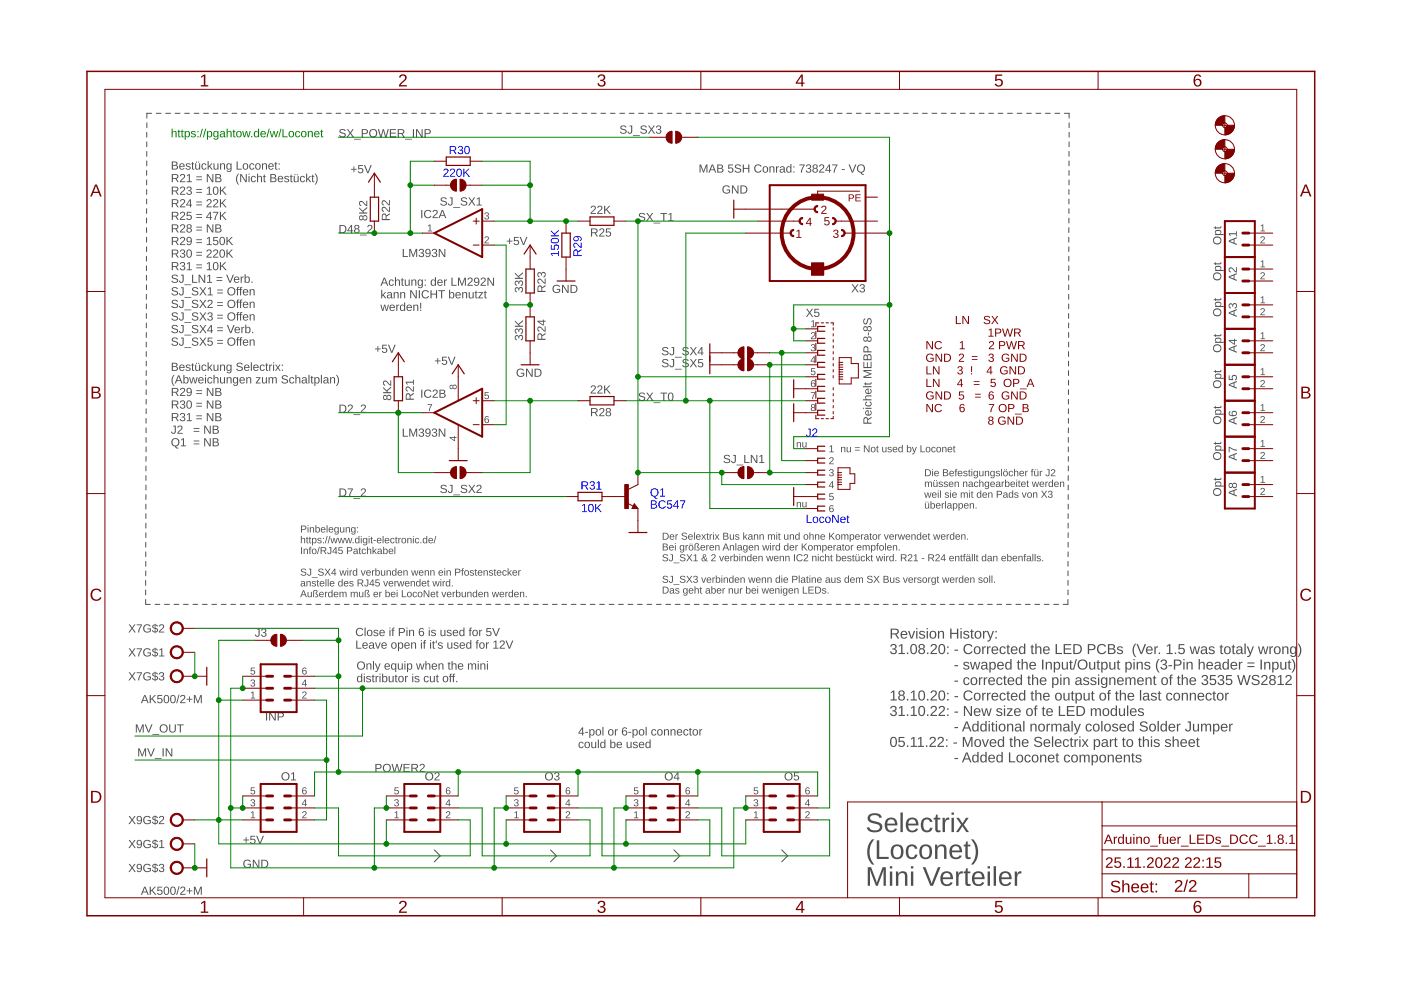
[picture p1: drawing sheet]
<svg xmlns="http://www.w3.org/2000/svg" width="297mm" height="210mm" viewBox="0 0 297 210" stroke-linecap="round" stroke-linejoin="round" font-family="sans-serif">
<path d="M92.1 180.2l1.2 1.3-1.2 1.2M116.7 180.2l1.3 1.3-1.3 1.2M142.9 180.2l1.2 1.3-1.2 1.2" fill="none" stroke="#505050" stroke-width=".21"/>
<g fill="#505050">
<path d="M123.4 154.2h.2v1.2h.3v.2h-.3v.3h-.2v-.3h-.8zM123.4 154.5l-.6 .9h.6zM124.1 155.2h.6v.2h-.6zM124.9 154.6h.3v.2a.5 .5 0 0 1 .6-.1 .5 .5 0 0 1 .3 .6 .53 .53 0 0 1-.7 .6l-.2-.2v.8h-.3zM125.3 154.8a.49 .49 0 0 0-.2 .7 .49 .49 0 0 0 .7 .2v-.8zM126.4 154.8a.64 .64 0 0 1 .9 0 .64 .64 0 0 1-.1 1 .64 .64 0 0 1-.9-.1zM126.6 154.9l-.1 .6 .2 .3a.49 .49 0 0 0 .5-.5 .49 .49 0 0 0-.5-.5zM127.7 154.1h.2v1.8h-.2zM129.1 154.8a.64 .64 0 0 1 .9 0 .64 .64 0 0 1-.1 1 .64 .64 0 0 1-.9-.1zM129.2 154.9v.6l.1 .3a.49 .49 0 0 0 .6-.5 .49 .49 0 0 0-.6-.5zM130.4 154.6h.2v.3l.1-.2 .3-.1v.2h-.3l-.1 .3v.8h-.2zM132.1 154.3l.2-.1a.5 .5 0 0 1 .7 .3l-.3 .1-.1-.2a.47 .47 0 0 0-.4 .2 .47 .47 0 0 0-.1 .5 .55 .55 0 0 1 .8 0 .55 .55 0 0 1-.2 .9 .55 .55 0 0 1-.8-.4v-.8zM132 155.4a.4 .4 0 0 0 .8 0 .4 .4 0 0 0-.8 0zM133.2 155.2h.6v.2h-.6zM134.1 154.6h.2v.2a.5 .5 0 0 1 .7-.1 .5 .5 0 0 1 .2 .6 .53 .53 0 0 1-.6 .6l-.3-.2v.8h-.2zM134.5 154.8a.49 .49 0 0 0-.2 .7 .49 .49 0 0 0 .6 .2v-.8zM135.6 154.8a.64 .64 0 0 1 .9 0 .64 .64 0 0 1-.1 1 .64 .64 0 0 1-.9-.1zM135.8 154.9l-.1 .6 .2 .3a.49 .49 0 0 0 .5-.5 .49 .49 0 0 0-.5-.5zM136.9 154.1h.2v1.8h-.2zM138.2 154.8l.6-.2 .3 .4h-.2l-.2-.2a.46 .46 0 0 0-.5 .5 .46 .46 0 0 0 .7 .3l.2-.1a.61 .61 0 0 1-.8 .3 .61 .61 0 0 1-.2-.9zM139.5 154.8a.64 .64 0 0 1 .9 0 .64 .64 0 0 1-.1 1 .64 .64 0 0 1-.9-.1zM139.6 154.9v.6l.1 .3a.49 .49 0 0 0 .6-.5 .49 .49 0 0 0-.6-.5zM140.8 154.6h.2v.2a.44 .44 0 0 1 .5-.2 .44 .44 0 0 1 .3 .5v.8h-.2v-.8a.32 .32 0 0 0-.3-.4 .32 .32 0 0 0-.3 .5v.7h-.2zM142.2 154.6h.2v.2a.44 .44 0 0 1 .5-.2 .44 .44 0 0 1 .3 .5v.8h-.2v-.8a.32 .32 0 0 0-.4-.4 .32 .32 0 0 0-.2 .5v.7h-.2zM143.6 154.8a.6 .6 0 0 1 .8-.1 .6 .6 0 0 1 .3 .6h-1a.38 .38 0 0 0 .3 .5 .38 .38 0 0 0 .4-.2l.2 .1a.67 .67 0 0 1-1 .1 .67 .67 0 0 1 0-1zM143.8 154.9l-.1 .3h.7l-.2-.4zM145 154.8l.6-.2 .3 .4h-.2l-.1-.2a.46 .46 0 0 0-.6 .5 .46 .46 0 0 0 .7 .3l.3-.1a.61 .61 0 0 1-.9 .3 .61 .61 0 0 1-.2-.9zM146.3 154.3h.1v.3h.3v.2h-.3v.8l.3 .3-.5-.1v-1h-.1v-.2h.1zM147 154.8a.64 .64 0 0 1 .9 0 .64 .64 0 0 1-.1 1 .64 .64 0 0 1-.9-.1zM147.1 154.9v.6l.1 .3a.49 .49 0 0 0 .6-.5 .49 .49 0 0 0-.6-.5zM148.3 154.6h.2v.3l.1-.2 .3-.1v.2h-.2l-.2 .3v.8h-.2z"/>
<path d="M122.8 157.4l.6-.1 .3 .4h-.2l-.2-.2a.46 .46 0 0 0-.5 .5 .46 .46 0 0 0 .7 .3l.2-.1a.61 .61 0 0 1-.9 .3 .61 .61 0 0 1-.1-.9zM124.1 157.4a.64 .64 0 0 1 .9 .1 .64 .64 0 0 1-.1 .9 .64 .64 0 0 1-.9-.1zM124.2 157.6v.6l.1 .2a.49 .49 0 0 0 .6-.4 .49 .49 0 0 0-.6-.5zM125.4 157.3h.2v.8a.32 .32 0 0 0 .3 .4 .32 .32 0 0 0 .3-.4v-.8h.2v1.3h-.2v-.2a.44 .44 0 0 1-.5 .2 .44 .44 0 0 1-.3-.4zM126.8 156.8h.2v1.8h-.2zM127.4 157.4l.3-.1 .4 .2v-.7h.3v1.8h-.2l-.1-.2a.5 .5 0 0 1-.6 .2 .5 .5 0 0 1-.3-.6zM127.5 157.6v.6l.1 .2a.49 .49 0 0 0 .5-.5 .49 .49 0 0 0-.5-.4zM129.4 156.8h.2v.7a.5 .5 0 0 1 .7-.2 .5 .5 0 0 1 .2 .6 .54 .54 0 0 1-.6 .7l-.3-.2v.2h-.2zM129.7 157.6l-.1 .6 .2 .2a.49 .49 0 0 0 .5-.4 .49 .49 0 0 0-.5-.5zM130.9 157.4a.6 .6 0 0 1 .7-.1 .6 .6 0 0 1 .3 .7h-1a.38 .38 0 0 0 .3 .4 .38 .38 0 0 0 .5-.1h.2a.67 .67 0 0 1-1 .1 .67 .67 0 0 1 0-1zM131.1 157.5l-.1 .3h.7l-.3-.3zM132.9 157.3h.2v.8a.32 .32 0 0 0 .3 .4 .32 .32 0 0 0 .3-.4v-.8h.2v1.3h-.2v-.2a.44 .44 0 0 1-.5 .2 .44 .44 0 0 1-.3-.4zM134.3 157.4l.6-.1 .3 .3h-.2a.28 .28 0 0 0-.3-.2 .28 .28 0 0 0-.2 .3l.5 .2a.36 .36 0 0 1 .2 .4 .36 .36 0 0 1-.3 .3h-.6l-.1-.3h.1a.32 .32 0 0 0 .4 .2 .32 .32 0 0 0 .3-.4h-.2a.44 .44 0 0 1-.5-.2 .44 .44 0 0 1 0-.5zM135.6 157.4a.6 .6 0 0 1 .7-.1 .6 .6 0 0 1 .3 .7h-.9a.38 .38 0 0 0 .2 .4 .38 .38 0 0 0 .5-.1h.2a.67 .67 0 0 1-1 .1 .67 .67 0 0 1 0-1zM135.8 157.5l-.1 .3h.7l-.2-.3zM136.9 157.4l.4-.1 .4 .2v-.7h.2v1.8h-.2v-.2a.5 .5 0 0 1-.6 .2 .5 .5 0 0 1-.3-.6zM137.1 157.6v.6l.1 .2a.49 .49 0 0 0 .5-.5 .49 .49 0 0 0-.5-.4z"/>
<path d="M184.1 172.9a1.99 1.99 0 0 1 2.8 .1l.1 .3-.5 .1a1.11 1.11 0 0 0-1-.6 1.11 1.11 0 0 0-1 .6 1.73 1.73 0 0 0 1.6 .9 1.1 1.1 0 0 1 1 1.2 1.1 1.1 0 0 1-1.3 1 1.64 1.64 0 0 1-2-1l.5-.1a1.33 1.33 0 0 0 2.2 .2 .98 .98 0 0 0-1.2-1 1.17 1.17 0 0 1-1.2-1.7zM187.9 173.7a1.38 1.38 0 0 1 1.7-.2 1.38 1.38 0 0 1 .7 1.5h-2.2a.88 .88 0 0 0 .5 1.1 .88 .88 0 0 0 1.1-.5l.5 .2a1.44 1.44 0 0 1-1.9 .6 1.44 1.44 0 0 1-.7-1.9zM188.3 174l-.2 .6h1.6a.82 .82 0 0 0-.4-.8 .82 .82 0 0 0-1 .2zM190.9 172.3h.5v4.1h-.5zM192.4 173.7a1.38 1.38 0 0 1 1.7-.2 1.38 1.38 0 0 1 .6 1.5h-2.1a.88 .88 0 0 0 .5 1.1 .88 .88 0 0 0 1.1-.5l.5 .2a1.44 1.44 0 0 1-1.9 .6 1.44 1.44 0 0 1-.7-1.9zM192.8 174l-.2 .6h1.6a.82 .82 0 0 0-.4-.8 .82 .82 0 0 0-1 .2zM195.6 173.7a1.23 1.23 0 0 1 2.1 .5l-.5 .1a.71 .71 0 0 0-.8-.6 .71 .71 0 0 0-.6 .8v.4a.84 .84 0 0 0 .2 1 .84 .84 0 0 0 1 0l.2-.4h.5a1.27 1.27 0 0 1-1.5 .9 1.27 1.27 0 0 1-1-1.5zM198.5 172.7h.3v.7h.6v.4h-.6v2.1l.2 .1h.4v.4l-.3 .1a.61 .61 0 0 1-.8-.7v-2h-.4v-.4h.4zM199.8 173.4h.5v.6a.73 .73 0 0 1 1-.6v.4a.76 .76 0 0 0-.8 .3 .76 .76 0 0 0-.1 .7v1.6h-.6zM201.7 172.3h.5v.4h-.5zM201.7 173.4h.5v3h-.5zM202.7 173.4h.6l.8 1.2 .7-1.2h.6l-1.1 1.5 1.1 1.5h-.5l-.8-1.2-.9 1.2h-.5l1.1-1.5z"/>
<path d="M184.9 178h.5a4 4 0 0 0 0 5.3h-.5a4 4 0 0 1 0-5.3zM185.9 178.2h.5v3.5h2v.4h-2.5zM189.3 179.3a1.43 1.43 0 0 1 1.8 0 1.43 1.43 0 0 1 .4 1.7 1.36 1.36 0 0 1-1.5 1.2 1.36 1.36 0 0 1-1.2-1.6l.3-1zM189.7 179.5a1.62 1.62 0 0 0 .2 2.3h.3a.91 .91 0 0 0 .8-1.2 .88 .88 0 0 0-.2-1 .88 .88 0 0 0-1.1-.1zM192.4 179.4a1.23 1.23 0 0 1 2.1 .5l-.5 .1a.71 .71 0 0 0-.8-.6 .71 .71 0 0 0-.6 .8v.4a.84 .84 0 0 0 .2 1 .84 .84 0 0 0 1 0l.2-.4h.5a1.27 1.27 0 0 1-1.5 .9 1.27 1.27 0 0 1-1-1.5zM195.4 179.3a1.43 1.43 0 0 1 1.7 0 1.43 1.43 0 0 1 .5 1.7 1.36 1.36 0 0 1-1.5 1.2 1.36 1.36 0 0 1-1.2-1.6l.2-1zM195.8 179.5a1.62 1.62 0 0 0 .2 2.3h.2a.91 .91 0 0 0 .9-1.2 .88 .88 0 0 0-.3-1 .88 .88 0 0 0-1-.1zM198.2 179.1h.5v.5a1.02 1.02 0 0 1 1.2-.5 1.02 1.02 0 0 1 .8 1v2h-.5v-1.9a.73 .73 0 0 0-.8-.8 .73 .73 0 0 0-.6 1v1.7h-.5zM201.6 179.4a1.38 1.38 0 0 1 1.7-.2 1.38 1.38 0 0 1 .7 1.5h-2.2a.88 .88 0 0 0 .6 1 .88 .88 0 0 0 1.1-.4l.4 .2a1.44 1.44 0 0 1-1.9 .6 1.44 1.44 0 0 1-.7-1.9zM202.1 179.6l-.3 .7h1.7a.82 .82 0 0 0-.5-.8 .82 .82 0 0 0-.9 .1zM204.8 178.4h.4v.7h.5v.4h-.5v2.1l.1 .1h.5v.4l-.4 .1a.61 .61 0 0 1-.7-.7v-2h-.4v-.4h.4zM205.9 178h.4a4 4 0 0 1 0 5.3h-.4a4 4 0 0 0 0-5.3z"/>
<path d="M184 183.9h.7l1.2 3.3 1.2-3.3h.7v3.9h-.5l.1-3.5-1.3 3.5h-.4l-1.3-3.5 .1 3.5h-.5zM188.7 183.7h.5v.4h-.5zM188.7 184.8h.5v3h-.5zM189.9 184.8h.5v.5a1.02 1.02 0 0 1 1.2-.5 1.02 1.02 0 0 1 .8 1v2h-.5v-1.9a.73 .73 0 0 0-.8-.8 .73 .73 0 0 0-.6 1v1.7h-.5zM193.1 183.7h.5v.4h-.5zM193.1 184.8h.5v3h-.5zM195.6 183.9h.6l1.3 3.4 1.4-3.4h.5l-1.6 3.9h-.5zM199.7 185.1a1.38 1.38 0 0 1 1.7-.2 1.38 1.38 0 0 1 .7 1.5h-2.2a.88 .88 0 0 0 .5 1 .88 .88 0 0 0 1.1-.4l.5 .2a1.44 1.44 0 0 1-1.9 .5 1.44 1.44 0 0 1-.7-1.8zM200.1 185.3l-.2 .7h1.6a.82 .82 0 0 0-.4-.8 .82 .82 0 0 0-1 .1zM202.7 184.8h.5v.6a.73 .73 0 0 1 .9-.6v.4a.76 .76 0 0 0-.7 .2 .76 .76 0 0 0-.2 .8v1.6h-.5zM204.8 184.1h.4v.7h.5v.3h-.5v2.1l.1 .2h.5v.4h-.4a.61 .61 0 0 1-.7-.6v-2.1h-.4v-.3h.4zM206.4 185.1a1.38 1.38 0 0 1 1.7-.2 1.38 1.38 0 0 1 .7 1.5h-2.2a.88 .88 0 0 0 .5 1 .88 .88 0 0 0 1.1-.4l.5 .2a1.44 1.44 0 0 1-1.9 .5 1.44 1.44 0 0 1-.7-1.8zM206.8 185.3l-.2 .7h1.6a.82 .82 0 0 0-.4-.8 .82 .82 0 0 0-1 .1zM209.4 183.7h.5v.4h-.5zM209.4 184.8h.5v3h-.5zM210.7 183.7h.5v4.1h-.5zM212.2 185.1a1.38 1.38 0 0 1 1.6-.2 1.38 1.38 0 0 1 .7 1.5h-2.2a.88 .88 0 0 0 .6 1 .88 .88 0 0 0 1.1-.4l.4 .2a1.44 1.44 0 0 1-1.9 .5 1.44 1.44 0 0 1-.7-1.8zM212.6 185.3l-.3 .7h1.7a.82 .82 0 0 0-.5-.8 .82 .82 0 0 0-.9 .1zM215.1 184.8h.5v.6a.73 .73 0 0 1 1-.6v.4a.76 .76 0 0 0-.8 .2 .76 .76 0 0 0-.2 .8v1.6h-.5z"/>
<path d="M188.8 133.3h1a.61 .61 0 0 1 .8 .5 .61 .61 0 0 1-.5 .7l.6 .9h-.4l-.5-.9h-.7v.9h-.3zM189.1 133.5v.8h.7a.4 .4 0 0 0 .5-.4 .4 .4 0 0 0-.5-.4zM191.1 134a.74 .74 0 0 1 .9-.2 .74 .74 0 0 1 .4 .8h-1.2a.47 .47 0 0 0 .3 .6 .47 .47 0 0 0 .6-.2h.2a.82 .82 0 0 1-1.2 .2 .82 .82 0 0 1 0-1.2zM191.3 134.1l-.1 .3h.9l-.3-.4zM192.5 133.8h.3l.5 1.4 .4-1.4h.3l-.6 1.6h-.3zM194.2 133.2h.3v.2h-.3zM194.2 133.8h.3v1.6h-.3zM195 133.9a.74 .74 0 0 1 1.1 .2l-.2 .1a.34 .34 0 0 0-.4-.3 .34 .34 0 0 0-.3 .4l.6 .2a.48 .48 0 0 1 .3 .6 .48 .48 0 0 1-.6 .3l-.6-.2-.1-.2h.2a.39 .39 0 0 0 .5 .3 .39 .39 0 0 0 .3-.5h-.1a.68 .68 0 0 1-.8-.8zM196.5 133.2h.2v.2h-.2zM196.5 133.8h.2v1.6h-.2zM197.3 134a.79 .79 0 0 1 1.1 0 .79 .79 0 0 1-.1 1.2 .79 .79 0 0 1-1.1-.2l-.1-.4zM197.5 134.1a.59 .59 0 0 0-.1 .8 .59 .59 0 0 0 .7 .2 .67 .67 0 0 0 .1-.7 .67 .67 0 0 0-.6-.4zM198.9 133.8h.2v.3a.55 .55 0 0 1 .6-.3 .55 .55 0 0 1 .5 .5v1.1h-.3v-1a.39 .39 0 0 0-.4-.5 .39 .39 0 0 0-.4 .6v.9h-.2zM201.5 133.3h.2v.9h1.2v-.9h.3v2.1h-.3v-1h-1.2v1h-.2zM203.6 133.2h.3v.2h-.3zM203.6 133.8h.3v1.6h-.3zM204.4 133.9a.74 .74 0 0 1 1.1 .2l-.2 .1a.34 .34 0 0 0-.5-.3 .34 .34 0 0 0-.2 .4l.5 .2a.48 .48 0 0 1 .4 .6 .48 .48 0 0 1-.6 .3l-.6-.2-.1-.2h.2a.39 .39 0 0 0 .5 .3 .39 .39 0 0 0 .3-.5h-.1a.68 .68 0 0 1-.8-.8zM206 133.4h.1v.4h.3v.2h-.3v1l.1 .2h.3v.2l-.6-.1v-1.3h-.2v-.2h.2zM206.8 134a.79 .79 0 0 1 1.1 0 .79 .79 0 0 1-.1 1.2 .79 .79 0 0 1-1.1-.2l-.1-.4zM207 134.1a.59 .59 0 0 0-.1 .8 .59 .59 0 0 0 .8 .2 .67 .67 0 0 0 .1-.7 .67 .67 0 0 0-.7-.4zM208.4 133.8h.3v.3l.1-.3h.4v.2h-.3l-.2 .3v1.1h-.3zM209.2 133.8h.3l.5 1.3 .5-1.3h.3l-.7 1.6a.66 .66 0 0 1-.8 .6v-.2h.3l.3-.4zM211 133.8h.3v.3h-.3zM211 135.1h.3v.3h-.3z"/>
<path d="M189 136.7a.6 .6 0 0 1 .9 0 .6 .6 0 0 1-.2 .9 .6 .6 0 0 1 .4 .8 .6 .6 0 0 1-.9 .3l-.5-.4v-.2h.3a.43 .43 0 0 0 .6 .4 .43 .43 0 0 0 .1-.7l-.5-.1v-.2a.41 .41 0 0 0 .6-.2 .41 .41 0 0 0-.3-.6 .41 .41 0 0 0-.5 .4h-.3zM190.6 136.9l.7-.3v1.8h.6v.3h-1.4v-.3h.6v-1.6l-.5 .4zM192.3 138.3h.3v.4h-.3zM193.3 136.7a.79 .79 0 0 1 .9 0 .79 .79 0 0 1 .2 .9 .79 .79 0 0 1-.7 1.1 .79 .79 0 0 1-.7-1.1l.1-.6zM193.4 136.8a1.14 1.14 0 0 0 .3 1.7 1.05 1.05 0 0 0 0-1.7zM194.9 136.7a.6 .6 0 0 1 1-.1 .6 .6 0 0 1-.2 1 .65 .65 0 0 1 .3 .9 .65 .65 0 0 1-1 .1 .57 .57 0 0 1-.3-.5 .57 .57 0 0 1 .4-.5l-.3-.4zM195 137.1a.4 .4 0 0 0 .8 0 .4 .4 0 0 0-.8 0zM195 138.1a.45 .45 0 0 0 .9 0 .45 .45 0 0 0-.9 0zM196.5 138.3h.3v.4h-.3zM197.5 136.7a.68 .68 0 0 1 1.1 .1 .68 .68 0 0 1-.4 1l-.6 .6h1.1v.3h-1.4l.1-.4 .4-.5a.56 .56 0 0 0 .5-.4 .56 .56 0 0 0-.3-.6h-.3l-.1 .3h-.3zM199.3 136.7a.79 .79 0 0 1 .9 0 .79 .79 0 0 1 .2 .9 .79 .79 0 0 1-.7 1.1 .79 .79 0 0 1-.8-1.1l.1-.6zM199.4 136.8a1.14 1.14 0 0 0 .3 1.7 1.05 1.05 0 0 0 0-1.7zM200.8 137.1h.3v.3h-.3zM200.8 138.4h.3v.3h-.3zM202.4 137.7h.7v.3h-.7zM204.5 136.8a1.05 1.05 0 0 1 1.7 .3h-.3a.78 .78 0 0 0-1.1-.2 .78 .78 0 0 0-.2 1.2l.5 .3a.73 .73 0 0 0 .9-.4l.2 .1a1.08 1.08 0 0 1-1.6 .4 1.08 1.08 0 0 1-.1-1.7zM206.6 137.2a.79 .79 0 0 1 1.2 .1 .79 .79 0 0 1-.1 1.1 .79 .79 0 0 1-1.2-.1v-.4zM206.8 137.4a.59 .59 0 0 0-.1 .8 .59 .59 0 0 0 .8 .2 .67 .67 0 0 0 .1-.8 .67 .67 0 0 0-.6-.3zM208.2 137.1h.3v.3l.2-.3 .3-.1v.3h-.3l-.2 .3v1.1h-.3zM209.3 137.1h.2v.3l.2-.3 .3-.1v.3h-.3l-.1 .3-.1 1.1h-.2zM210.4 137.2a.74 .74 0 0 1 .9-.1 .74 .74 0 0 1 .4 .8h-1.2a.47 .47 0 0 0 .3 .6 .47 .47 0 0 0 .6-.2h.2a.82 .82 0 0 1-1.2 .2 .82 .82 0 0 1 0-1.3zM210.6 137.4l-.1 .3h.9l-.3-.4zM212.1 137.2a.66 .66 0 0 1 1.1 .3h-.2a.41 .41 0 0 0-.6-.2 .41 .41 0 0 0-.2 .6 .42 .42 0 0 0 .2 .5 .42 .42 0 0 0 .6-.2h.2a.72 .72 0 0 1-.9 .4 .72 .72 0 0 1-.4-1zM213.6 136.7h.2v.4h.3v.2h-.3v1l.1 .2h.3v.2l-.6-.2v-1.2h-.2v-.2h.2zM214.5 137.2a.74 .74 0 0 1 .9-.1 .74 .74 0 0 1 .3 .8h-1.1a.47 .47 0 0 0 .3 .6 .47 .47 0 0 0 .6-.2h.2a.82 .82 0 0 1-1.2 .2 .82 .82 0 0 1 0-1.3zM214.7 137.4l-.1 .3h.9l-.3-.4zM216.2 137.2l.4-.2 .5 .3v-.8h.3v2.2h-.3v-.3a.62 .62 0 0 1-.8 .2 .62 .62 0 0 1-.3-.7zM216.4 137.4a.79 .79 0 0 0 .3 1.1 .68 .68 0 0 0 .4-.6 .68 .68 0 0 0-.4-.7zM218.8 136.7h.1v.4h.3v.2h-.3v1l.1 .2h.3v.2l-.6-.2v-1.2h-.2v-.2h.2zM219.5 136.5h.3v.8a.55 .55 0 0 1 .6-.3 .55 .55 0 0 1 .4 .6v1.1h-.3v-1.1a.39 .39 0 0 0-.4-.4 .39 .39 0 0 0-.3 .5v1h-.3zM221.3 137.2a.74 .74 0 0 1 .9-.1 .74 .74 0 0 1 .4 .8h-1.2a.47 .47 0 0 0 .3 .6 .47 .47 0 0 0 .6-.2h.2a.82 .82 0 0 1-1.2 .2 .82 .82 0 0 1 0-1.3zM221.5 137.4l-.1 .3h.9l-.3-.4zM223.8 136.6h.3v1.8h1.1v.3h-1.4zM225.5 136.6h1.6v.2h-1.3v.7h1.2v.2h-1.2v.7h1.4v.3h-1.7zM227.6 136.6a1.64 1.64 0 0 1 1.7 .4 1.07 1.07 0 0 1-.9 1.7h-.8zM227.9 136.8v1.6a.9 .9 0 0 0 1.2-.8 .9 .9 0 0 0-1.2-.8zM230.6 136.6h.9a.65 .65 0 0 1 .8 .6 .65 .65 0 0 1-.8 .7h-.6v.8h-.3zM230.9 136.8v.8h.9a.43 .43 0 0 0 0-.8zM232.9 136.8a1.05 1.05 0 0 1 1.6 .3h-.3a.78 .78 0 0 0-1.1-.2 .78 .78 0 0 0-.1 1.2l.4 .3a.73 .73 0 0 0 .9-.4l.2 .1a1.08 1.08 0 0 1-1.6 .4 1.08 1.08 0 0 1 0-1.7zM234.9 136.6a1.37 1.37 0 0 1 1.5 .3v.4l-.4 .3a.57 .57 0 0 1 .5 .7 .57 .57 0 0 1-.7 .4h-.9zM235.2 136.8v.7l.7-.1 .2-.1-.1-.4zM235.2 137.7v.7h.5a.4 .4 0 0 0 .5-.1 .4 .4 0 0 0 0-.4zM237 137.1a.74 .74 0 0 1 1.1 .3l-.3 .1a.34 .34 0 0 0-.4-.3 .34 .34 0 0 0-.2 .4l.5 .2a.48 .48 0 0 1 .4 .6 .48 .48 0 0 1-.6 .3l-.6-.2-.1-.2 .2-.1a.39 .39 0 0 0 .5 .4 .39 .39 0 0 0 .3-.5l-.1-.1a.68 .68 0 0 1-.8-.7zM240.7 136.5h.2a2.16 2.16 0 0 0 0 2.8h-.2a2.12 2.12 0 0 1 0-2.8zM241 136.6h.3l.7 1.8 .7-1.8h.3l-.9 2.1h-.3zM243.1 137.2a.74 .74 0 0 1 .9-.1 .74 .74 0 0 1 .4 .8h-1.2a.47 .47 0 0 0 .3 .6 .47 .47 0 0 0 .6-.2h.3a.82 .82 0 0 1-1.3 .2 .82 .82 0 0 1 0-1.3zM243.4 137.4l-.2 .3h.9l-.2-.4zM244.7 137.1h.3v.3l.2-.3 .3-.1v.3h-.3l-.2 .3v1.1h-.2zM245.7 138.3h.3v.4h-.3zM247.4 136.9l.7-.3v1.8h.6v.3h-1.4v-.3h.6v-1.6l-.5 .4zM249.1 138.3h.3v.4h-.3zM249.9 136.6h1.2v.2h-.9l-.1 .7a.73 .73 0 0 1 1.1 .3 .73 .73 0 0 1-.5 1 .73 .73 0 0 1-.9-.6h.3a.47 .47 0 0 0 .6 .2 .47 .47 0 0 0 .1-.7 .47 .47 0 0 0-.7 0h-.3zM252.2 137.1h.3l.3 1.4 .4-1.4h.3l.3 1.4 .4-1.4h.2l-.4 1.6h-.3l-.4-1.4-.3 1.4h-.3zM254.7 137.2a.65 .65 0 0 1 .7-.2 .65 .65 0 0 1 .5 .6v.8l.2 .3h-.3l-.2-.3a.55 .55 0 0 1-.6 .4 .55 .55 0 0 1-.4-.7 .55 .55 0 0 1 .7-.4h.3a.37 .37 0 0 0-.2-.5 .37 .37 0 0 0-.5 .3h-.3zM255 138a.36 .36 0 0 0 0 .5 .36 .36 0 0 0 .6-.2v-.4zM256.4 137.1a.74 .74 0 0 1 1.1 .3l-.2 .1a.34 .34 0 0 0-.4-.3 .34 .34 0 0 0-.3 .4l.6 .2a.48 .48 0 0 1 .3 .6 .48 .48 0 0 1-.6 .3l-.6-.2-.1-.2 .3-.1a.39 .39 0 0 0 .4 .4 .39 .39 0 0 0 .3-.5l-.1-.1a.68 .68 0 0 1-.8-.7zM258.8 136.7h.2v.4h.3v.2h-.3v1l.1 .2h.3v.2l-.6-.2v-1.2h-.2v-.2h.2zM259.7 137.2a.79 .79 0 0 1 1.1 .1 .79 .79 0 0 1-.1 1.1 .79 .79 0 0 1-1.1-.1l-.1-.4zM259.9 137.4a.59 .59 0 0 0-.1 .8 .59 .59 0 0 0 .8 .2 .67 .67 0 0 0 0-.8 .67 .67 0 0 0-.6-.3zM261.4 136.7h.2v.4h.3v.2h-.3v1l.1 .2h.2v.2l-.5-.2-.1-1.2h-.2v-.2h.2zM262.2 137.2a.65 .65 0 0 1 .7-.2 .65 .65 0 0 1 .5 .6v.8l.2 .3h-.3l-.2-.3a.55 .55 0 0 1-.6 .4 .55 .55 0 0 1-.4-.7 .55 .55 0 0 1 .7-.4h.3a.37 .37 0 0 0-.2-.5 .37 .37 0 0 0-.5 .3h-.3zM262.5 138a.36 .36 0 0 0 .1 .5 .36 .36 0 0 0 .5-.2v-.4zM263.9 136.5h.2v2.2h-.2zM264.3 137.1h.3l.5 1.3 .5-1.3h.3l-.7 1.6a.66 .66 0 0 1-.8 .6v-.2h.3l.3-.4zM266.7 137.1h.3l.3 1.4 .4-1.4h.3l.3 1.4 .4-1.4h.2l-.4 1.6h-.3l-.4-1.4-.3 1.4h-.3zM269.1 137.1h.3v.3l.2-.3 .3-.1v.3h-.3l-.2 .3v1.1h-.3zM270.3 137.2a.79 .79 0 0 1 1.1 .1 .79 .79 0 0 1-.1 1.1 .79 .79 0 0 1-1.1-.1l-.1-.4zM270.5 137.4a.59 .59 0 0 0-.1 .8 .59 .59 0 0 0 .7 .2 .67 .67 0 0 0 .1-.8 .67 .67 0 0 0-.6-.3zM271.9 137.1h.2v.2a.55 .55 0 0 1 .7-.3 .55 .55 0 0 1 .4 .6v1.1h-.3v-1.1a.39 .39 0 0 0-.4-.4 .39 .39 0 0 0-.4 .5v1h-.2zM273.6 137.2a.57 .57 0 0 1 1 .1v-.2h.3v1.5a.68 .68 0 0 1-.6 .7 .68 .68 0 0 1-.7-.4h.2l.4 .2a.51 .51 0 0 0 .4-.7 .61 .61 0 0 1-.8 .2 .61 .61 0 0 1-.3-.7zM273.9 137.4a.69 .69 0 0 0 .4 1.1 .64 .64 0 0 0 .3-.7 .64 .64 0 0 0-.6-.5zM275.1 136.5h.3a2.12 2.12 0 0 1 0 2.8h-.3a2.16 2.16 0 0 0 0-2.8z"/>
<path d="M202.4 141h.7v.3h-.7zM204.4 140.4a.74 .74 0 0 1 1.1 .3h-.2a.34 .34 0 0 0-.5-.2 .34 .34 0 0 0-.2 .4l.5 .2a.48 .48 0 0 1 .4 .6 .48 .48 0 0 1-.6 .3l-.6-.2-.1-.2 .2-.1a.39 .39 0 0 0 .5 .3 .39 .39 0 0 0 .3-.4l-.1-.1a.68 .68 0 0 1-.8-.7zM205.6 140.3h.3l.3 1.4 .4-1.4h.3l.3 1.4 .4-1.4h.3l-.5 1.7h-.3l-.4-1.4-.3 1.4h-.3zM208.2 140.5a.65 .65 0 0 1 .7-.2 .65 .65 0 0 1 .4 .6v.8l.3 .2-.4 .1-.1-.4a.55 .55 0 0 1-.7 .4 .55 .55 0 0 1-.4-.7 .55 .55 0 0 1 .7-.3h.3a.37 .37 0 0 0-.2-.5 .37 .37 0 0 0-.5 .3l-.2-.1zM208.4 141.2a.36 .36 0 0 0 .1 .6 .36 .36 0 0 0 .5-.3v-.3zM209.8 140.3h.2v.3a.62 .62 0 0 1 .8-.2 .62 .62 0 0 1 .3 .7 .66 .66 0 0 1-.8 .9l-.3-.3v.9h-.2zM210.2 140.6a.66 .66 0 0 0-.2 .7 .66 .66 0 0 0 .6 .5 .69 .69 0 0 0 .3-.8 .69 .69 0 0 0-.6-.5zM211.6 140.5a.74 .74 0 0 1 .9-.1 .74 .74 0 0 1 .3 .8h-1.1a.47 .47 0 0 0 .3 .6 .47 .47 0 0 0 .6-.3l.2 .1a.82 .82 0 0 1-1.2 .2 .82 .82 0 0 1 0-1.3zM211.8 140.6l-.1 .4h.9l-.3-.5zM213.3 140.5l.4-.2 .5 .3v-.9h.3v2.3h-.3v-.3a.62 .62 0 0 1-.8 .2 .62 .62 0 0 1-.3-.7zM213.5 140.7a.79 .79 0 0 0 .3 1.1 .68 .68 0 0 0 .4-.7 .68 .68 0 0 0-.4-.6zM215.9 140h.1v.3h.3v.2h-.3v1.1l.1 .2 .3-.1v.2l-.6-.1v-1.3h-.2v-.2h.2zM216.6 139.7h.3v.9a.55 .55 0 0 1 .6-.3 .55 .55 0 0 1 .4 .6v1.1h-.3v-1.1a.39 .39 0 0 0-.4-.4 .39 .39 0 0 0-.3 .5v1h-.3zM218.4 140.5a.74 .74 0 0 1 .9-.1 .74 .74 0 0 1 .4 .8h-1.2a.47 .47 0 0 0 .3 .6 .47 .47 0 0 0 .6-.3l.2 .1a.82 .82 0 0 1-1.2 .2 .82 .82 0 0 1 0-1.3zM218.6 140.6l-.1 .4h.9l-.3-.5zM220.9 139.8h.3v2.2h-.3zM221.7 140.3h.3v.3a.55 .55 0 0 1 .6-.3 .55 .55 0 0 1 .4 .6v1.1h-.3v-1.1a.39 .39 0 0 0-.4-.4 .39 .39 0 0 0-.3 .5v1h-.3zM223.4 140.3h.3v.3a.62 .62 0 0 1 .8-.2 .62 .62 0 0 1 .3 .7 .66 .66 0 0 1-.8 .9l-.3-.3v.9h-.3zM223.9 140.6a.66 .66 0 0 0-.2 .7 .66 .66 0 0 0 .6 .5 .69 .69 0 0 0 .2-.8 .69 .69 0 0 0-.5-.5zM225.1 140.3h.3v1.1a.39 .39 0 0 0 .4 .4 .39 .39 0 0 0 .3-.5v-1h.3v1.7h-.2v-.3a.55 .55 0 0 1-.7 .3 .55 .55 0 0 1-.4-.6zM226.9 140h.2v.3h.3v.2h-.3v1.1l.1 .2 .3-.1v.2l-.6-.1v-1.3h-.2v-.2h.2zM228.1 139.7h.2l-.6 2.3h-.2zM228.4 140.9a1.1 1.1 0 0 1 2.2 0 1.1 1.1 0 0 1-2.2 0zM229 140.3a.83 .83 0 0 0 0 1.2 .83 .83 0 0 0 1.2-.1 .82 .82 0 0 0-.1-1.1 .82 .82 0 0 0-1.1 0zM230.9 140.3h.3v1.1a.39 .39 0 0 0 .4 .4 .39 .39 0 0 0 .3-.5v-1h.3v1.7h-.2v-.3a.55 .55 0 0 1-.7 .3 .55 .55 0 0 1-.4-.6zM232.7 140h.2v.3h.3v.2h-.3v1.1l.1 .2 .3-.1v.2l-.6-.1v-1.3h-.2v-.2h.2zM233.5 140.3h.2l.1 .3a.62 .62 0 0 1 .7-.2 .62 .62 0 0 1 .4 .7 .66 .66 0 0 1-.9 .9l-.3-.3 .1 .9h-.3zM233.9 140.6a.66 .66 0 0 0-.2 .7 .66 .66 0 0 0 .7 .5 .69 .69 0 0 0 .2-.8 .69 .69 0 0 0-.6-.5zM235.2 140.3h.3v1.1a.39 .39 0 0 0 .4 .4 .39 .39 0 0 0 .3-.5v-1h.3v1.7h-.3v-.3a.55 .55 0 0 1-.6 .3 .55 .55 0 0 1-.4-.6zM237 140h.2v.3h.3v.2h-.3v1.1l.1 .2 .2-.1v.2l-.5-.1-.1-1.3h-.2v-.2h.2zM238.6 140.3h.3v.3a.62 .62 0 0 1 .8-.2 .62 .62 0 0 1 .3 .7 .66 .66 0 0 1-.8 .9l-.3-.3v.9h-.3zM239.1 140.6a.66 .66 0 0 0-.2 .7 .66 .66 0 0 0 .6 .5 .69 .69 0 0 0 .2-.8 .69 .69 0 0 0-.5-.5zM240.3 139.7h.3v.3h-.3zM240.3 140.3h.3v1.7h-.3zM241 140.3h.2l.1 .3a.55 .55 0 0 1 .6-.3 .55 .55 0 0 1 .4 .6v1.1h-.3v-1.1a.39 .39 0 0 0-.4-.4 .39 .39 0 0 0-.3 .5v1h-.3zM242.8 140.4a.74 .74 0 0 1 1.1 .3h-.3a.34 .34 0 0 0-.4-.2 .34 .34 0 0 0-.2 .4l.5 .2a.48 .48 0 0 1 .4 .6 .48 .48 0 0 1-.6 .3l-.6-.2-.1-.2 .2-.1a.39 .39 0 0 0 .5 .3 .39 .39 0 0 0 .3-.4l-.1-.1a.68 .68 0 0 1-.8-.7zM245.6 139.7h.3a2.16 2.16 0 0 0 0 2.9h-.3a2.12 2.12 0 0 1 0-2.9zM246.3 140a.6 .6 0 0 1 .9-.1 .6 .6 0 0 1-.2 1 .6 .6 0 0 1 .4 .8 .6 .6 0 0 1-.8 .3l-.5-.4-.1-.2h.3a.43 .43 0 0 0 .6 .4 .43 .43 0 0 0 .2-.7l-.6-.1v-.2a.41 .41 0 0 0 .6-.2 .41 .41 0 0 0-.3-.6 .41 .41 0 0 0-.5 .4h-.2zM247.7 141h.8v.3h-.8zM248.9 139.8h.9a.65 .65 0 0 1 .7 .7 .65 .65 0 0 1-.7 .6h-.6v.9h-.3zM249.2 140.1v.8h.8a.43 .43 0 0 0 0-.8zM250.9 139.7h.3v.3h-.3zM250.9 140.3h.3v1.7h-.3zM251.6 140.3h.2v.3a.55 .55 0 0 1 .7-.3 .55 .55 0 0 1 .4 .6v1.1h-.3v-1.1a.39 .39 0 0 0-.4-.4 .39 .39 0 0 0-.4 .5v1h-.2zM254.1 139.7h.3v.9a.55 .55 0 0 1 .6-.3 .55 .55 0 0 1 .4 .6v1.1h-.2v-1.1a.39 .39 0 0 0-.5-.4 .39 .39 0 0 0-.3 .5v1h-.3zM255.9 140.5a.74 .74 0 0 1 .9-.1 .74 .74 0 0 1 .4 .8h-1.2a.47 .47 0 0 0 .3 .6 .47 .47 0 0 0 .6-.3l.3 .1a.82 .82 0 0 1-1.3 .2 .82 .82 0 0 1 0-1.3zM256.2 140.6l-.2 .4h.9l-.2-.5zM257.6 140.5a.65 .65 0 0 1 .7-.2 .65 .65 0 0 1 .5 .6v.8l.2 .2-.3 .1-.2-.4a.55 .55 0 0 1-.6 .4 .55 .55 0 0 1-.4-.7 .55 .55 0 0 1 .7-.3h.3a.37 .37 0 0 0-.2-.5 .37 .37 0 0 0-.5 .3l-.3-.1zM257.9 141.2a.36 .36 0 0 0 .1 .6 .36 .36 0 0 0 .5-.3v-.3zM259.3 140.5l.5-.2 .5 .3v-.9h.2v2.3h-.2v-.3a.62 .62 0 0 1-.8 .2 .62 .62 0 0 1-.3-.7zM259.5 140.7a.79 .79 0 0 0 .3 1.1 .68 .68 0 0 0 .5-.7 .68 .68 0 0 0-.5-.6zM261.1 140.5a.74 .74 0 0 1 .9-.1 .74 .74 0 0 1 .3 .8h-1.1a.47 .47 0 0 0 .2 .6 .47 .47 0 0 0 .6-.3l.3 .1a.82 .82 0 0 1-1.3 .2 .82 .82 0 0 1 .1-1.3zM261.3 140.6l-.1 .4h.8l-.2-.5zM262.7 140.3h.2v.4l.2-.3 .3-.1v.3h-.3l-.1 .3-.1 1.1h-.2zM264.5 140.5h1.5v.2h-1.5zM264.5 141.2h1.5v.2h-1.5zM267.3 139.8h.2v2.2h-.2zM268 140.3h.3v.3a.55 .55 0 0 1 .6-.3 .55 .55 0 0 1 .4 .6v1.1h-.2v-1.1a.39 .39 0 0 0-.5-.4 .39 .39 0 0 0-.3 .5v1h-.3zM269.7 140.3h.3v.3a.62 .62 0 0 1 .8-.2 .62 .62 0 0 1 .3 .7 .66 .66 0 0 1-.8 .9l-.3-.3v.9h-.3zM270.2 140.6a.66 .66 0 0 0-.2 .7 .66 .66 0 0 0 .6 .5 .69 .69 0 0 0 .3-.8 .69 .69 0 0 0-.6-.5zM271.4 140.3h.3v1.1a.39 .39 0 0 0 .4 .4 .39 .39 0 0 0 .4-.5v-1h.2v1.7h-.2v-.3a.55 .55 0 0 1-.7 .3 .55 .55 0 0 1-.4-.6zM273.3 140h.1v.3h.3v.2h-.3v1.1l.1 .2 .3-.1v.2l-.6-.1v-1.3h-.2v-.2h.2zM273.8 139.7h.3a2.12 2.12 0 0 1 0 2.9h-.3a2.16 2.16 0 0 0 0-2.9z"/>
<path d="M202.4 144.3h.7v.2h-.7zM204.4 143.8a.66 .66 0 0 1 1.1 .3h-.2a.41 .41 0 0 0-.6-.3 .41 .41 0 0 0-.2 .6 .42 .42 0 0 0 .2 .6 .42 .42 0 0 0 .6-.3l.3 .1a.72 .72 0 0 1-1 .4 .72 .72 0 0 1-.3-1zM205.9 143.8a.79 .79 0 0 1 1.2 .1 .79 .79 0 0 1-.1 1.1 .79 .79 0 0 1-1.2-.1v-.5zM206.2 143.9a.59 .59 0 0 0-.1 .8 .59 .59 0 0 0 .7 .2 .67 .67 0 0 0 .1-.7 .67 .67 0 0 0-.6-.4zM207.5 143.6h.3v.3l.2-.2 .3-.1v.2l-.3 .1-.2 .3v1h-.2zM208.6 143.6h.2v.3l.2-.2 .3-.1v.2l-.3 .1-.1 .3-.1 1h-.2zM209.7 143.8a.74 .74 0 0 1 .9-.1 .74 .74 0 0 1 .4 .8h-1.2a.47 .47 0 0 0 .3 .5 .47 .47 0 0 0 .6-.2l.2 .1a.82 .82 0 0 1-1.2 .1 .82 .82 0 0 1 0-1.2zM209.9 143.9l-.1 .4h.9l-.3-.5zM211.4 143.8a.66 .66 0 0 1 1.1 .3h-.2a.41 .41 0 0 0-.6-.3 .41 .41 0 0 0-.2 .6 .42 .42 0 0 0 .2 .6 .42 .42 0 0 0 .6-.3l.2 .1a.72 .72 0 0 1-.9 .4 .72 .72 0 0 1-.4-1zM213 143.3h.1v.3h.3v.2h-.3v1l.1 .2h.3v.2l-.6-.1v-1.3h-.2v-.2h.2zM213.8 143.8a.74 .74 0 0 1 .9-.1 .74 .74 0 0 1 .4 .8h-1.2a.47 .47 0 0 0 .3 .5 .47 .47 0 0 0 .6-.2l.2 .1a.82 .82 0 0 1-1.2 .1 .82 .82 0 0 1 0-1.2zM214 143.9l-.1 .4h.9l-.3-.5zM215.5 143.8l.4-.2 .5 .3v-.9h.3v2.2h-.3v-.2a.62 .62 0 0 1-.8 .2 .62 .62 0 0 1-.3-.8zM215.7 143.9a.79 .79 0 0 0 .3 1.2 .68 .68 0 0 0 .4-.7 .68 .68 0 0 0-.4-.6zM218.1 143.3h.2v.3h.3v.2h-.3v1v.2h.3v.2l-.6-.1v-1.3h-.2v-.2h.2zM218.8 143h.3v.9a.55 .55 0 0 1 .6-.3 .55 .55 0 0 1 .4 .6v1h-.3v-1a.39 .39 0 0 0-.4-.4 .39 .39 0 0 0-.3 .5v.9h-.3zM220.6 143.8a.74 .74 0 0 1 .9-.1 .74 .74 0 0 1 .4 .8h-1.2a.47 .47 0 0 0 .3 .5 .47 .47 0 0 0 .6-.2l.2 .1a.82 .82 0 0 1-1.2 .1 .82 .82 0 0 1 0-1.2zM220.8 143.9l-.1 .4h.9l-.3-.5zM223.1 143.6h.2v.3a.62 .62 0 0 1 .8-.2 .62 .62 0 0 1 .3 .7 .66 .66 0 0 1-.8 .8l-.3-.2v.9h-.2zM223.5 143.9a.66 .66 0 0 0-.2 .7 .66 .66 0 0 0 .7 .4 .69 .69 0 0 0 .2-.7 .69 .69 0 0 0-.6-.5zM224.8 143h.2v.3h-.2zM224.8 143.6h.2v1.6h-.2zM225.5 143.6h.2v.3a.55 .55 0 0 1 .7-.3 .55 .55 0 0 1 .4 .6v1h-.3v-1a.39 .39 0 0 0-.4-.4 .39 .39 0 0 0-.4 .5v.9h-.2zM228.1 143.8a.65 .65 0 0 1 .7-.2 .65 .65 0 0 1 .5 .5v.8l.2 .3h-.3l-.2-.3a.55 .55 0 0 1-.7 .4 .55 .55 0 0 1-.3-.7 .55 .55 0 0 1 .6-.3l.4-.1a.37 .37 0 0 0-.2-.4 .37 .37 0 0 0-.5 .3l-.3-.1zM228.3 144.5a.36 .36 0 0 0 .1 .6 .36 .36 0 0 0 .5-.3l.1-.4zM229.8 143.7a.74 .74 0 0 1 1.1 .3h-.2a.34 .34 0 0 0-.4-.3 .34 .34 0 0 0-.3 .5l.6 .1a.48 .48 0 0 1 .3 .7 .48 .48 0 0 1-.6 .3l-.6-.3-.1-.1 .2-.1a.39 .39 0 0 0 .5 .3 .39 .39 0 0 0 .3-.4l-.1-.1a.68 .68 0 0 1-.8-.7zM231.4 143.7a.74 .74 0 0 1 1.1 .3h-.3a.34 .34 0 0 0-.4-.3 .34 .34 0 0 0-.3 .5l.6 .1a.48 .48 0 0 1 .4 .7 .48 .48 0 0 1-.7 .3l-.6-.3-.1-.1 .3-.1a.39 .39 0 0 0 .4 .3 .39 .39 0 0 0 .4-.4l-.1-.1a.68 .68 0 0 1-.9-.7zM232.8 143h.3v.3h-.3zM232.8 143.6h.3v1.6h-.3zM233.6 143.8a.57 .57 0 0 1 .9 .1v-.3h.3v1.6a.68 .68 0 0 1-.6 .7 .68 .68 0 0 1-.7-.4l.2-.1 .4 .3a.51 .51 0 0 0 .4-.8 .61 .61 0 0 1-.8 .3 .61 .61 0 0 1-.3-.8zM233.8 143.9a.69 .69 0 0 0 .4 1.1 .64 .64 0 0 0 .3-.7 .64 .64 0 0 0-.6-.5zM235.2 143.6h.2l.1 .3a.55 .55 0 0 1 .6-.3 .55 .55 0 0 1 .4 .6v1h-.3v-1a.39 .39 0 0 0-.4-.4 .39 .39 0 0 0-.3 .5v.9h-.3zM237 143.8a.74 .74 0 0 1 .9-.1 .74 .74 0 0 1 .4 .8h-1.2a.47 .47 0 0 0 .3 .5 .47 .47 0 0 0 .6-.2l.2 .1a.82 .82 0 0 1-1.2 .1 .82 .82 0 0 1 0-1.2zM237.2 143.9l-.1 .4h.9l-.3-.5zM238.6 143.6h.3v.3a.5 .5 0 0 1 .4-.3 .5 .5 0 0 1 .5 .3 .5 .5 0 0 1 .6-.3 .5 .5 0 0 1 .3 .6v1h-.2v-1.2l-.3-.2-.4 .3v1.1h-.3v-1.2l-.1-.2h-.3l-.2 .3v1.1h-.3zM241.3 143.8a.74 .74 0 0 1 .9-.1 .74 .74 0 0 1 .3 .8h-1.1a.47 .47 0 0 0 .3 .5 .47 .47 0 0 0 .5-.2l.3 .1a.82 .82 0 0 1-1.2 .1 .82 .82 0 0 1 0-1.2zM241.5 143.9l-.1 .4h.8l-.2-.5zM242.9 143.6h.2v.3a.55 .55 0 0 1 .7-.3 .55 .55 0 0 1 .4 .6v1h-.3v-1a.39 .39 0 0 0-.4-.4 .39 .39 0 0 0-.4 .5v.9h-.2zM244.7 143.3h.2v.3h.3v.2h-.3v1l.1 .2h.2v.2l-.6-.1v-1.3h-.2v-.2h.2zM246.4 143.8a.79 .79 0 0 1 1.1 .1 .79 .79 0 0 1-.1 1.1 .79 .79 0 0 1-1.1-.1l-.1-.5zM246.6 143.9a.59 .59 0 0 0-.1 .8 .59 .59 0 0 0 .8 .2 .67 .67 0 0 0 0-.7 .67 .67 0 0 0-.6-.4zM248.1 143.1l.5-.1v.2l-.3 .2v.2h.3v.2h-.3v1.4h-.3v-1.4h-.2v-.2h.2zM249.8 143.3h.2v.3h.3v.2h-.3v1l.1 .2h.2v.2l-.5-.1-.1-1.3h-.2v-.2h.2zM250.5 143h.3v.9a.55 .55 0 0 1 .6-.3 .55 .55 0 0 1 .4 .6v1h-.2v-1a.39 .39 0 0 0-.5-.4 .39 .39 0 0 0-.3 .5v.9h-.3zM252.4 143.8a.74 .74 0 0 1 .8-.1 .74 .74 0 0 1 .4 .8h-1.1a.47 .47 0 0 0 .2 .5 .47 .47 0 0 0 .6-.2l.3 .1a.82 .82 0 0 1-1.3 .1 .82 .82 0 0 1 .1-1.2zM252.6 143.9l-.1 .4h.8l-.2-.5zM255 143.2a.6 .6 0 0 1 .9 0 .6 .6 0 0 1-.2 1 .6 .6 0 0 1 .4 .8 .6 .6 0 0 1-.8 .3l-.5-.4-.1-.2h.3a.43 .43 0 0 0 .6 .3 .43 .43 0 0 0 .2-.6l-.6-.1v-.3a.41 .41 0 0 0 .6-.2 .41 .41 0 0 0-.3-.5 .41 .41 0 0 0-.5 .4l-.2-.1zM256.6 143.1h1.2v.3h-1v.6a.73 .73 0 0 1 1 .3 .73 .73 0 0 1-.4 1 .73 .73 0 0 1-1-.5l.3-.1a.47 .47 0 0 0 .7 .2 .47 .47 0 0 0 .1-.7 .47 .47 0 0 0-.7 .1h-.3zM258.4 143.2a.6 .6 0 0 1 .9 0 .6 .6 0 0 1-.2 1 .6 .6 0 0 1 .4 .8 .6 .6 0 0 1-.8 .3l-.5-.4-.1-.2h.3a.43 .43 0 0 0 .6 .3 .43 .43 0 0 0 .2-.6l-.6-.1v-.3a.41 .41 0 0 0 .6-.2 .41 .41 0 0 0-.3-.5 .41 .41 0 0 0-.5 .4l-.2-.1zM260 143.1h1.2v.3h-1v.6a.73 .73 0 0 1 1 .3 .73 .73 0 0 1-.4 1 .73 .73 0 0 1-1-.5l.3-.1a.47 .47 0 0 0 .7 .2 .47 .47 0 0 0 .1-.7 .47 .47 0 0 0-.7 .1h-.3zM262.3 143.1h.3l.5 1.9 .5-1.9h.3l.5 1.9 .5-1.9h.3l-.7 2.1h-.3l-.5-1.8-.4 1.8h-.4zM265.5 143.4a.96 .96 0 0 1 1.5 .2h-.2a.51 .51 0 0 0-.6-.3 .51 .51 0 0 0-.5 .5l.6 .2a.65 .65 0 0 1 .8 .7 .65 .65 0 0 1-.9 .6 .78 .78 0 0 1-.9-.6h.3a.56 .56 0 0 0 .7 .4 .56 .56 0 0 0 .4-.7l-.4-.1a.68 .68 0 0 1-.7-.2 .68 .68 0 0 1-.1-.7zM267.6 143.2a.68 .68 0 0 1 1.1 .2 .68 .68 0 0 1-.4 1l-.6 .6h1.1v.2h-1.4l.1-.3 .4-.5a.56 .56 0 0 0 .5-.5 .56 .56 0 0 0-.3-.6l-.3 .1-.1 .3-.3-.1zM269.3 143.2a.6 .6 0 0 1 .9 0 .6 .6 0 0 1-.1 .9 .65 .65 0 0 1 .3 1 .65 .65 0 0 1-1 .1 .57 .57 0 0 1-.3-.6 .57 .57 0 0 1 .4-.5l-.4-.3zM269.4 143.6a.4 .4 0 0 0 .8 0 .4 .4 0 0 0-.8 0zM269.3 144.7a.45 .45 0 0 0 .9 0 .45 .45 0 0 0-.9 0zM270.9 143.5l.8-.4v1.9h.5v.2h-1.3v-.2h.5v-1.6l-.5 .3zM272.7 143.2a.68 .68 0 0 1 1.1 .2 .68 .68 0 0 1-.4 1l-.6 .6h1.1v.2h-1.4l.1-.3 .4-.5a.56 .56 0 0 0 .5-.5 .56 .56 0 0 0-.3-.6l-.3 .1-.1 .3-.3-.1z"/>
<path d="M188.9 146.8l.7-.4v1.9h.5v.2h-1.3v-.2h.6v-1.6l-.5 .3zM190.7 146.5a.6 .6 0 0 1 .9 0 .6 .6 0 0 1-.2 .9 .65 .65 0 0 1 .4 1 .65 .65 0 0 1-1 .1 .57 .57 0 0 1-.4-.6 .57 .57 0 0 1 .4-.5l-.3-.3zM190.8 146.9a.39 .39 0 0 0 .7 0 .39 .39 0 0 0-.7 0zM190.7 147.9a.45 .45 0 0 0 .9 0 .45 .45 0 0 0-.9 0zM192.3 148.2h.3v.3h-.3zM193.1 146.8l.8-.4v1.9h.5v.2h-1.3v-.2h.5v-1.6l-.5 .3zM195 146.5a.79 .79 0 0 1 .9 .1 .79 .79 0 0 1 .2 .9 .79 .79 0 0 1-.7 1 .79 .79 0 0 1-.7-1l.1-.6zM195.1 146.7a1.14 1.14 0 0 0 .3 1.6 1.05 1.05 0 0 0 0-1.7zM196.5 148.2h.3v.3h-.3zM197.5 146.5a.68 .68 0 0 1 1.1 .2 .68 .68 0 0 1-.4 1l-.6 .6h1.1v.2h-1.4l.1-.3 .4-.5a.56 .56 0 0 0 .5-.5 .56 .56 0 0 0-.3-.6l-.3 .1-.1 .3-.3-.1zM199.3 146.5a.79 .79 0 0 1 .9 .1 .79 .79 0 0 1 .2 .9 .79 .79 0 0 1-.7 1 .79 .79 0 0 1-.8-1l.1-.6zM199.4 146.7a1.14 1.14 0 0 0 .3 1.6 1.05 1.05 0 0 0 0-1.7zM200.8 146.9h.3v.3h-.3zM200.8 148.2h.3v.3h-.3zM202.4 147.6h.7v.2h-.7zM204.5 146.7a1.05 1.05 0 0 1 1.7 .2l-.3 .1a.78 .78 0 0 0-1.1-.2 .78 .78 0 0 0-.2 1.1l.5 .4a.73 .73 0 0 0 .9-.4l.2 .1a1.08 1.08 0 0 1-1.6 .3 1.08 1.08 0 0 1-.1-1.6zM206.6 147.1a.79 .79 0 0 1 1.2 .1 .79 .79 0 0 1-.1 1.1 .79 .79 0 0 1-1.2-.1v-.5zM206.8 147.2a.59 .59 0 0 0-.1 .8 .59 .59 0 0 0 .8 .2 .67 .67 0 0 0 .1-.7 .67 .67 0 0 0-.6-.4zM208.2 146.9h.3v.3l.2-.3h.3v.2l-.3 .1-.2 .2v1.1h-.3zM209.3 146.9h.2v.3l.2-.3h.3v.2l-.3 .1-.1 .2-.1 1.1h-.2zM210.4 147.1a.74 .74 0 0 1 .9-.2 .74 .74 0 0 1 .4 .9h-1.2a.47 .47 0 0 0 .3 .5 .47 .47 0 0 0 .6-.2l.2 .1a.82 .82 0 0 1-1.2 .1 .82 .82 0 0 1 0-1.2zM210.6 147.2l-.1 .4h.9l-.3-.5zM212.1 147.1a.66 .66 0 0 1 1.1 .3h-.2a.41 .41 0 0 0-.6-.3 .41 .41 0 0 0-.2 .6 .42 .42 0 0 0 .2 .6 .42 .42 0 0 0 .6-.3h.2a.72 .72 0 0 1-.9 .5 .72 .72 0 0 1-.4-1zM213.6 146.5h.2v.4h.3v.2h-.3v1l.1 .2h.3v.2l-.6-.1v-1.3h-.2v-.2h.2zM214.5 147.1a.74 .74 0 0 1 .9-.2 .74 .74 0 0 1 .3 .9h-1.1a.47 .47 0 0 0 .3 .5 .47 .47 0 0 0 .6-.2l.2 .1a.82 .82 0 0 1-1.2 .1 .82 .82 0 0 1 0-1.2zM214.7 147.2l-.1 .4h.9l-.3-.5zM216.2 147.1l.4-.2 .5 .2v-.8h.3v2.2h-.3v-.2a.62 .62 0 0 1-.8 .2 .62 .62 0 0 1-.3-.8zM216.4 147.2a.79 .79 0 0 0 .3 1.1 .68 .68 0 0 0 .4-.6 .68 .68 0 0 0-.4-.6zM218.8 146.5h.1v.4h.3v.2h-.3v1l.1 .2h.3v.2l-.6-.1v-1.3h-.2v-.2h.2zM219.5 146.3h.3v.9a.55 .55 0 0 1 .6-.3 .55 .55 0 0 1 .4 .5v1.1h-.3v-1a.39 .39 0 0 0-.4-.4 .39 .39 0 0 0-.3 .5v.9h-.3zM221.3 147.1a.74 .74 0 0 1 .9-.2 .74 .74 0 0 1 .4 .9h-1.2a.47 .47 0 0 0 .3 .5 .47 .47 0 0 0 .6-.2l.2 .1a.82 .82 0 0 1-1.2 .1 .82 .82 0 0 1 0-1.2zM221.5 147.2l-.1 .4h.9l-.3-.5zM223.9 147.1a.79 .79 0 0 1 1.1 .1 .79 .79 0 0 1-.1 1.1 .79 .79 0 0 1-1.1-.1l-.1-.5zM224.1 147.2a.59 .59 0 0 0-.1 .8 .59 .59 0 0 0 .7 .2 .67 .67 0 0 0 .1-.7 .67 .67 0 0 0-.6-.4zM225.5 146.9h.2v1a.39 .39 0 0 0 .5 .5 .39 .39 0 0 0 .3-.6v-.9h.3v1.6h-.3v-.3a.55 .55 0 0 1-.6 .3 .55 .55 0 0 1-.4-.5zM227.3 146.5h.2v.4h.3v.2h-.3v1l.1 .2h.2v.2l-.6-.1v-1.3h-.2v-.2h.2zM228 146.9h.3v.3a.62 .62 0 0 1 .8-.3 .62 .62 0 0 1 .3 .8 .66 .66 0 0 1-.8 .8l-.3-.2v.9h-.3zM228.5 147.1a.66 .66 0 0 0-.2 .8 .66 .66 0 0 0 .6 .4 .69 .69 0 0 0 .2-.7 .69 .69 0 0 0-.5-.5zM229.7 146.9h.3v1a.39 .39 0 0 0 .4 .5 .39 .39 0 0 0 .4-.6v-.9h.2v1.6h-.2v-.3a.55 .55 0 0 1-.7 .3 .55 .55 0 0 1-.4-.5zM231.6 146.5h.1v.4h.3v.2h-.3v1l.1 .2h.3v.2l-.6-.1v-1.3h-.2v-.2h.2zM233.3 147.1a.79 .79 0 0 1 1.1 .1 .79 .79 0 0 1-.1 1.1 .79 .79 0 0 1-1.1-.1l-.1-.5zM233.5 147.2a.59 .59 0 0 0-.1 .8 .59 .59 0 0 0 .7 .2 .67 .67 0 0 0 .1-.7 .67 .67 0 0 0-.6-.4zM235 146.4l.5-.1v.2l-.3 .1v.3h.3v.2h-.3v1.4h-.3v-1.4h-.2v-.2h.2zM236.7 146.5h.2v.4h.3v.2h-.3v1l.1 .2h.2v.2l-.6-.1v-1.3h-.2v-.2h.2zM237.4 146.3h.3v.9a.55 .55 0 0 1 .6-.3 .55 .55 0 0 1 .4 .5v1.1h-.3v-1a.39 .39 0 0 0-.4-.4 .39 .39 0 0 0-.3 .5v.9h-.3zM239.2 147.1a.74 .74 0 0 1 .9-.2 .74 .74 0 0 1 .4 .9h-1.2a.47 .47 0 0 0 .3 .5 .47 .47 0 0 0 .6-.2l.2 .1a.82 .82 0 0 1-1.2 .1 .82 .82 0 0 1 0-1.2zM239.5 147.2l-.2 .4h.9l-.3-.5zM241.7 146.3h.3v2.2h-.3zM242.5 147.1a.65 .65 0 0 1 .7-.3 .65 .65 0 0 1 .4 .6v.8l.3 .3h-.4l-.1-.3a.55 .55 0 0 1-.7 .4 .55 .55 0 0 1-.4-.7 .55 .55 0 0 1 .7-.4h.4a.37 .37 0 0 0-.3-.4 .37 .37 0 0 0-.5 .2h-.2zM242.7 147.8a.36 .36 0 0 0 .1 .6 .36 .36 0 0 0 .5-.3l.1-.4zM244.2 147a.74 .74 0 0 1 1.1 .3h-.3a.34 .34 0 0 0-.4-.3 .34 .34 0 0 0-.2 .5l.5 .1a.48 .48 0 0 1 .4 .6 .48 .48 0 0 1-.7 .3l-.6-.2-.1-.2h.3a.39 .39 0 0 0 .5 .3 .39 .39 0 0 0 .3-.5h-.1a.68 .68 0 0 1-.8-.8zM245.7 146.5h.2v.4h.3v.2h-.3v1l.1 .2h.2v.2l-.5-.1-.1-1.3h-.2v-.2h.2zM247.4 147.1a.66 .66 0 0 1 1.1 .3h-.2a.41 .41 0 0 0-.6-.3 .41 .41 0 0 0-.2 .6 .42 .42 0 0 0 .2 .6 .42 .42 0 0 0 .6-.3h.3a.72 .72 0 0 1-1 .5 .72 .72 0 0 1-.3-1zM248.9 147.1a.79 .79 0 0 1 1.2 .1 .79 .79 0 0 1-.1 1.1 .79 .79 0 0 1-1.2-.1v-.5zM249.2 147.2a.59 .59 0 0 0-.1 .8 .59 .59 0 0 0 .7 .2 .67 .67 0 0 0 .1-.7 .67 .67 0 0 0-.6-.4zM250.5 146.9h.3v.3a.55 .55 0 0 1 .6-.3 .55 .55 0 0 1 .5 .5v1.1h-.3v-1a.39 .39 0 0 0-.5-.5 .39 .39 0 0 0-.3 .6v.9h-.2zM252.3 146.9h.2v.3a.55 .55 0 0 1 .6-.3 .55 .55 0 0 1 .5 .5v1.1h-.3v-1a.39 .39 0 0 0-.4-.5 .39 .39 0 0 0-.4 .6v.9h-.2zM254.1 147.1a.74 .74 0 0 1 .9-.2 .74 .74 0 0 1 .3 .9h-1.1a.47 .47 0 0 0 .3 .5 .47 .47 0 0 0 .5-.2l.3 .1a.82 .82 0 0 1-1.2 .1 .82 .82 0 0 1 0-1.2zM254.3 147.2l-.1 .4h.9l-.3-.5zM255.8 147.1a.66 .66 0 0 1 1.1 .3h-.3a.41 .41 0 0 0-.5-.3 .41 .41 0 0 0-.2 .6 .42 .42 0 0 0 .2 .6 .42 .42 0 0 0 .5-.3h.3a.72 .72 0 0 1-1 .5 .72 .72 0 0 1-.3-1zM257.3 146.5h.2v.4h.3v.2h-.3v1l.1 .2h.2v.2l-.5-.1-.1-1.3h-.2v-.2h.2zM258.2 147.1a.79 .79 0 0 1 1.1 .1 .79 .79 0 0 1-.1 1.1 .79 .79 0 0 1-1.1-.1l-.1-.5zM258.4 147.2a.59 .59 0 0 0-.1 .8 .59 .59 0 0 0 .7 .2 .67 .67 0 0 0 .1-.7 .67 .67 0 0 0-.6-.4zM259.8 146.9h.2v.3l.2-.3h.3v.2l-.3 .1-.1 .2-.1 1.1h-.2z"/>
<path d="M189 149.8a.6 .6 0 0 1 .9 0 .6 .6 0 0 1-.2 .9 .6 .6 0 0 1 .4 .8 .6 .6 0 0 1-.9 .3l-.5-.4v-.1l.3-.1a.43 .43 0 0 0 .6 .4 .43 .43 0 0 0 .1-.7l-.5-.1v-.2a.41 .41 0 0 0 .6-.2 .41 .41 0 0 0-.3-.5 .41 .41 0 0 0-.5 .3h-.3zM190.6 150l.7-.3v1.9h.6v.2h-1.4v-.2h.6v-1.7l-.5 .4zM192.3 151.5h.3v.3h-.3zM193.1 150l.8-.3v1.9h.5v.2h-1.3v-.2h.5v-1.7l-.5 .4zM195 149.8a.79 .79 0 0 1 .9 0 .79 .79 0 0 1 .2 .9 .79 .79 0 0 1-.7 1.1 .79 .79 0 0 1-.7-1.1l.1-.6zM195.1 150a1.14 1.14 0 0 0 .3 1.6 1.05 1.05 0 0 0 0-1.7zM196.5 151.5h.3v.3h-.3zM197.5 149.8a.68 .68 0 0 1 1.1 .1 .68 .68 0 0 1-.4 1l-.6 .7h1.1v.2h-1.4l.1-.4 .4-.4a.56 .56 0 0 0 .5-.5 .56 .56 0 0 0-.3-.6l-.3 .1-.1 .2h-.3zM199.2 149.8a.68 .68 0 0 1 1.1 .1 .68 .68 0 0 1-.4 1l-.6 .7h1.1v.2h-1.4l.1-.4 .4-.4a.56 .56 0 0 0 .5-.5 .56 .56 0 0 0-.3-.6l-.3 .1-.1 .2h-.3zM200.8 150.2h.3v.3h-.3zM200.8 151.5h.3v.3h-.3zM202.4 150.9h.7v.2h-.7zM204.4 149.7h.3l1.1 1.8v-1.8h.3v2.1h-.4l-1.1-1.8v1.8h-.2zM206.6 150.4a.74 .74 0 0 1 .9-.2 .74 .74 0 0 1 .4 .8h-1.2a.47 .47 0 0 0 .3 .6 .47 .47 0 0 0 .6-.2h.3a.82 .82 0 0 1-1.3 .2 .82 .82 0 0 1 0-1.2zM206.9 150.5l-.2 .3h.9l-.2-.4zM208 150.2h.3l.3 1.4 .4-1.4h.3l.3 1.4 .4-1.4h.3l-.5 1.6h-.3l-.4-1.4-.3 1.4h-.3zM211.4 150.3a.74 .74 0 0 1 1.1 .3h-.2a.34 .34 0 0 0-.5-.3 .34 .34 0 0 0-.2 .4l.5 .2a.48 .48 0 0 1 .4 .6 .48 .48 0 0 1-.6 .3l-.6-.2-.1-.2h.2a.39 .39 0 0 0 .5 .3 .39 .39 0 0 0 .3-.5h-.1a.68 .68 0 0 1-.8-.8zM212.8 149.6h.3v.2h-.3zM212.8 150.2h.3v1.6h-.3zM213.5 150.2h1.2v.2l-.9 1.2h.9v.2h-1.3v-.2l1-1.2h-.9zM215.2 150.4a.74 .74 0 0 1 .9-.2 .74 .74 0 0 1 .3 .8h-1.1a.47 .47 0 0 0 .3 .6 .47 .47 0 0 0 .5-.2h.3a.82 .82 0 0 1-1.2 .2 .82 .82 0 0 1 0-1.2zM215.4 150.5l-.1 .3h.8l-.2-.4zM217.7 150.4a.79 .79 0 0 1 1.1 0 .79 .79 0 0 1-.1 1.2 .79 .79 0 0 1-1.1-.2l-.1-.4zM217.9 150.5a.59 .59 0 0 0-.1 .8 .59 .59 0 0 0 .8 .2 .67 .67 0 0 0 .1-.7 .67 .67 0 0 0-.6-.4zM219.5 149.7l.5-.1v.2l-.3 .1v.3h.3v.2h-.3v1.4h-.3v-1.4h-.2v-.2h.2zM221.2 149.8h.1v.4h.3v.2h-.3v1l.1 .2h.3v.2l-.6-.1v-1.3h-.2v-.2h.2zM222 150.4a.74 .74 0 0 1 .9-.2 .74 .74 0 0 1 .4 .8h-1.2a.47 .47 0 0 0 .3 .6 .47 .47 0 0 0 .6-.2h.2a.82 .82 0 0 1-1.2 .2 .82 .82 0 0 1 0-1.2zM222.2 150.5l-.1 .3h.9l-.3-.4zM224.5 149.7h.3v1.9h1v.2h-1.3zM226.2 149.7h1.6v.2h-1.3v.7h1.2v.2h-1.2v.8h1.4v.2h-1.7zM228.2 149.7a1.64 1.64 0 0 1 1.7 .5 1.07 1.07 0 0 1-.9 1.6h-.8zM228.5 149.9v1.7a.9 .9 0 0 0 1.3-.9 .9 .9 0 0 0-1.3-.8zM231.3 150.2h.2v.3a.5 .5 0 0 1 .5-.4 .5 .5 0 0 1 .5 .4 .5 .5 0 0 1 .6-.3 .5 .5 0 0 1 .3 .5v1.1h-.3v-1.2l-.2-.2-.4 .2v1.2h-.3v-1.2l-.1-.2h-.3l-.2 .2-.1 1.2h-.2zM233.9 150.4a.79 .79 0 0 1 1.1 0 .79 .79 0 0 1-.1 1.2 .79 .79 0 0 1-1.1-.2l-.1-.4zM234.1 150.5a.59 .59 0 0 0-.1 .8 .59 .59 0 0 0 .8 .2 .67 .67 0 0 0 .1-.7 .67 .67 0 0 0-.6-.4zM235.6 150.4l.5-.3 .5 .3v-.8h.2v2.2h-.2v-.3a.62 .62 0 0 1-.8 .3 .62 .62 0 0 1-.3-.8zM235.8 150.5a.79 .79 0 0 0 .3 1.1 .68 .68 0 0 0 .5-.6 .68 .68 0 0 0-.5-.7zM237.2 150.2h.3v1a.39 .39 0 0 0 .4 .4 .39 .39 0 0 0 .4-.5v-.9h.2v1.6h-.2v-.3a.55 .55 0 0 1-.7 .3 .55 .55 0 0 1-.4-.5zM238.9 149.6h.3v2.2h-.3zM239.7 150.4a.74 .74 0 0 1 .9-.2 .74 .74 0 0 1 .4 .8h-1.2a.47 .47 0 0 0 .3 .6 .47 .47 0 0 0 .6-.2h.2a.82 .82 0 0 1-1.2 .2 .82 .82 0 0 1 0-1.2zM240 150.5l-.2 .3h.9l-.2-.4zM241.4 150.3a.74 .74 0 0 1 1.1 .3h-.2a.34 .34 0 0 0-.4-.3 .34 .34 0 0 0-.3 .4l.6 .2a.48 .48 0 0 1 .3 .6 .48 .48 0 0 1-.6 .3l-.6-.2-.1-.2h.3a.39 .39 0 0 0 .4 .3 .39 .39 0 0 0 .3-.5h-.1a.68 .68 0 0 1-.8-.8z"/>
<path d="M202.4 154.1h.7v.3h-.7zM204.8 153h.3l.9 2.1h-.3l-.3-.6h-.9l-.3 .6h-.3zM205 153.2l-.4 1h.8zM206.3 153.6l.4-.2 .5 .3v-.8h.3v2.2h-.3v-.3a.62 .62 0 0 1-.8 .2 .62 .62 0 0 1-.3-.7zM206.5 153.8a.79 .79 0 0 0 .3 1.1 .68 .68 0 0 0 .4-.6 .68 .68 0 0 0-.4-.7zM208 153.6l.4-.2 .5 .3v-.8h.3v2.2h-.3v-.3a.62 .62 0 0 1-.8 .2 .62 .62 0 0 1-.3-.7zM208.2 153.8a.79 .79 0 0 0 .3 1.1 .68 .68 0 0 0 .4-.6 .68 .68 0 0 0-.4-.7zM209.6 152.9h.3v.2h-.3zM209.6 153.5h.3v1.6h-.3zM210.4 153.1h.2v.4h.3v.2h-.3v1l.1 .2h.2v.2l-.6-.2v-1.2h-.2v-.2h.2zM211.1 152.9h.3v.2h-.3zM211.1 153.5h.3v1.6h-.3zM211.9 153.6a.79 .79 0 0 1 1.1 .1 .79 .79 0 0 1-.1 1.1 .79 .79 0 0 1-1.1-.1l-.1-.4zM212.1 153.8a.59 .59 0 0 0-.1 .8 .59 .59 0 0 0 .8 .2 .67 .67 0 0 0 .1-.8 .67 .67 0 0 0-.6-.3zM213.5 153.5h.3v.2a.55 .55 0 0 1 .6-.3 .55 .55 0 0 1 .4 .6v1.1h-.2v-1a.39 .39 0 0 0-.5-.5 .39 .39 0 0 0-.3 .5v1h-.3zM215.3 153.6a.65 .65 0 0 1 .7-.2 .65 .65 0 0 1 .5 .6v.8l.2 .3h-.3l-.2-.3a.55 .55 0 0 1-.7 .4 .55 .55 0 0 1-.3-.7 .55 .55 0 0 1 .7-.4h.3a.37 .37 0 0 0-.2-.5 .37 .37 0 0 0-.5 .3h-.3zM215.5 154.4a.36 .36 0 0 0 .1 .6 .36 .36 0 0 0 .6-.3v-.4zM216.9 152.9h.3v2.2h-.3zM218.5 153.5h.2v.2a.55 .55 0 0 1 .7-.3 .55 .55 0 0 1 .4 .6v1.1h-.3v-1a.39 .39 0 0 0-.4-.5 .39 .39 0 0 0-.4 .5v1h-.2zM220.3 153.6a.79 .79 0 0 1 1.1 .1 .79 .79 0 0 1-.1 1.1 .79 .79 0 0 1-1.1-.1l-.1-.4zM220.5 153.8a.59 .59 0 0 0-.1 .8 .59 .59 0 0 0 .8 .2 .67 .67 0 0 0 0-.8 .67 .67 0 0 0-.6-.3zM221.9 153.5h.2l.1 .3 .1-.3 .3-.1v.3h-.2l-.2 .3v1.1h-.3zM222.9 153.5h.3v.2a.5 .5 0 0 1 .4-.3 .5 .5 0 0 1 .5 .3 .5 .5 0 0 1 .6-.3 .5 .5 0 0 1 .4 .6v1.1h-.3v-1.2l-.3-.3-.4 .3v1.2h-.2l-.1-1.2-.1-.2h-.3l-.2 .2v1.2h-.3zM225.6 153.6a.65 .65 0 0 1 .7-.2 .65 .65 0 0 1 .4 .6v.8l.3 .3h-.4l-.1-.3a.55 .55 0 0 1-.7 .4 .55 .55 0 0 1-.4-.7 .55 .55 0 0 1 .7-.4h.4a.37 .37 0 0 0-.3-.5 .37 .37 0 0 0-.5 .3h-.2zM225.8 154.4a.36 .36 0 0 0 .1 .6 .36 .36 0 0 0 .5-.3l.1-.4zM227.2 152.9h.2v2.2h-.2zM227.7 153.5h.2l.5 1.3 .5-1.3h.3l-.6 1.6a.66 .66 0 0 1-.9 .6v-.2h.3l.3-.4zM230.3 153.6a.66 .66 0 0 1 1.2 .3h-.3a.41 .41 0 0 0-.6-.2 .41 .41 0 0 0-.2 .6 .42 .42 0 0 0 .3 .6 .42 .42 0 0 0 .5-.3h.3a.72 .72 0 0 1-1 .4 .72 .72 0 0 1-.3-1zM231.9 153.6a.79 .79 0 0 1 1.1 .1 .79 .79 0 0 1-.1 1.1 .79 .79 0 0 1-1.1-.1l-.1-.4zM232.1 153.8a.59 .59 0 0 0-.1 .8 .59 .59 0 0 0 .8 .2 .67 .67 0 0 0 0-.8 .67 .67 0 0 0-.6-.3zM233.5 152.9h.3v2.2h-.3zM234.3 153.6a.79 .79 0 0 1 1.1 .1 .79 .79 0 0 1-.1 1.1 .79 .79 0 0 1-1.1-.1l-.1-.4zM234.5 153.8a.59 .59 0 0 0-.1 .8 .59 .59 0 0 0 .7 .2 .67 .67 0 0 0 .1-.8 .67 .67 0 0 0-.6-.3zM236 153.6a.74 .74 0 0 1 1.1 .2l-.3 .1a.34 .34 0 0 0-.4-.3 .34 .34 0 0 0-.2 .4l.5 .2a.48 .48 0 0 1 .4 .6 .48 .48 0 0 1-.7 .3l-.6-.2-.1-.2h.3a.39 .39 0 0 0 .4 .3 .39 .39 0 0 0 .4-.5l-.1-.1a.68 .68 0 0 1-.8-.7zM237.5 153.6a.74 .74 0 0 1 .9-.1 .74 .74 0 0 1 .4 .8h-1.2a.47 .47 0 0 0 .3 .6 .47 .47 0 0 0 .6-.2h.2a.82 .82 0 0 1-1.2 .2 .82 .82 0 0 1 0-1.3zM237.7 153.8l-.1 .3h.9l-.3-.4zM239.2 153.6l.4-.2 .5 .3v-.8h.3v2.2h-.2l-.1-.3a.62 .62 0 0 1-.8 .2 .62 .62 0 0 1-.3-.7zM239.4 153.8a.79 .79 0 0 0 .3 1.1 .68 .68 0 0 0 .4-.6 .68 .68 0 0 0-.4-.7zM241.8 153.2a.96 .96 0 0 1 1.5 .2l-.3 .1a.51 .51 0 0 0-.5-.4 .51 .51 0 0 0-.5 .5l.6 .3a.65 .65 0 0 1 .8 .6 .65 .65 0 0 1-.9 .6 .78 .78 0 0 1-.9-.5l.3-.1a.56 .56 0 0 0 .7 .5 .56 .56 0 0 0 .4-.7l-.4-.2a.68 .68 0 0 1-.7-.2 .68 .68 0 0 1-.1-.7zM243.8 153.6a.79 .79 0 0 1 1.1 .1 .79 .79 0 0 1-.1 1.1 .79 .79 0 0 1-1.1-.1l-.1-.4zM244 153.8a.59 .59 0 0 0-.1 .8 .59 .59 0 0 0 .8 .2 .67 .67 0 0 0 .1-.8 .67 .67 0 0 0-.6-.3zM245.4 152.9h.3v2.2h-.3zM246.2 153.6l.4-.2 .5 .3v-.8h.3v2.2h-.2l-.1-.3a.62 .62 0 0 1-.8 .2 .62 .62 0 0 1-.3-.7zM246.4 153.8a.79 .79 0 0 0 .3 1.1 .68 .68 0 0 0 .4-.6 .68 .68 0 0 0-.4-.7zM247.9 153.6a.74 .74 0 0 1 .9-.1 .74 .74 0 0 1 .4 .8h-1.2a.47 .47 0 0 0 .3 .6 .47 .47 0 0 0 .6-.2h.2a.82 .82 0 0 1-1.2 .2 .82 .82 0 0 1 0-1.3zM248.1 153.8l-.1 .3h.9l-.3-.4zM249.5 153.5h.3v.3l.1-.3 .4-.1v.3h-.3l-.2 .3v1.1h-.3zM251.8 153h.7v1.5a.63 .63 0 0 1-.6 .6 .63 .63 0 0 1-.7-.5l.3-.1a.35 .35 0 0 0 .4 .4 .35 .35 0 0 0 .3-.4v-1.3h-.4zM252.9 153.5h.3v1a.39 .39 0 0 0 .4 .4 .39 .39 0 0 0 .3-.5v-.9h.3v1.6h-.2v-.3a.55 .55 0 0 1-.7 .3 .55 .55 0 0 1-.4-.6zM254.6 153.5h.3v.2a.5 .5 0 0 1 .5-.3 .5 .5 0 0 1 .4 .3 .5 .5 0 0 1 .6-.3 .5 .5 0 0 1 .4 .6v1.1h-.3v-1.2l-.3-.3-.3 .3-.1 1.2h-.2v-1.2l-.2-.2h-.3l-.2 .2v1.2h-.3zM257.2 153.5h.2l.1 .2a.62 .62 0 0 1 .8-.2 .62 .62 0 0 1 .3 .8 .66 .66 0 0 1-.9 .8l-.2-.3v.9h-.3zM257.6 153.7a.66 .66 0 0 0-.1 .7 .66 .66 0 0 0 .6 .5 .69 .69 0 0 0 .2-.7 .69 .69 0 0 0-.5-.5zM259 153.6a.74 .74 0 0 1 .9-.1 .74 .74 0 0 1 .4 .8h-1.2a.47 .47 0 0 0 .3 .6 .47 .47 0 0 0 .6-.2h.2a.82 .82 0 0 1-1.2 .2 .82 .82 0 0 1 0-1.3zM259.2 153.8l-.1 .3h.9l-.3-.4zM260.6 153.5h.3v.3l.1-.3 .4-.1v.3h-.3l-.2 .3v1.1h-.3z"/>
<path d="M189 156.3a.79 .79 0 0 1 .9 .1 .79 .79 0 0 1 .3 .9 .79 .79 0 0 1-.8 1.1 .79 .79 0 0 1-.7-1.1l.1-.6zM189.2 156.5a1.14 1.14 0 0 0 .2 1.7 1.05 1.05 0 0 0 0-1.8zM190.5 156.3h1.2v.2h-.9v.6a.73 .73 0 0 1 1 .4 .73 .73 0 0 1-.5 1 .73 .73 0 0 1-.9-.6h.3a.47 .47 0 0 0 .7 .2 .47 .47 0 0 0 .1-.8 .47 .47 0 0 0-.8 .1h-.2zM192.3 158h.3v.4h-.3zM193.1 156.6l.8-.3v1.8h.5v.3h-1.3v-.3h.5v-1.6l-.5 .3zM194.6 156.6l.8-.3v1.8h.5v.3h-1.3v-.3h.5v-1.6l-.5 .3zM196.3 158h.3v.4h-.3zM197.3 156.4a.68 .68 0 0 1 1 .1 .68 .68 0 0 1-.4 1l-.6 .6h1.1v.3h-1.4l.1-.4 .5-.5a.56 .56 0 0 0 .5-.5 .56 .56 0 0 0-.4-.6l-.2 .1-.2 .3h-.2zM199 156.4a.68 .68 0 0 1 1.1 .1 .68 .68 0 0 1-.4 1l-.7 .6h1.2v.3h-1.4v-.4l.5-.5a.56 .56 0 0 0 .5-.5 .56 .56 0 0 0-.3-.6l-.3 .1-.2 .3h-.2zM200.6 156.7h.3v.4h-.3zM200.6 158.1h.3v.3h-.3zM202.1 157.4h.8v.3h-.8zM204.1 156.3h.4l.7 1.8 .6-1.8h.4v2.1h-.3v-1.9l-.6 1.9h-.2l-.7-1.9v1.9h-.3zM206.8 156.9a.79 .79 0 0 1 1.1 .1 .79 .79 0 0 1-.1 1.1 .79 .79 0 0 1-1.1-.1l-.1-.5zM207 157.1a.59 .59 0 0 0-.1 .8 .59 .59 0 0 0 .7 .1 .67 .67 0 0 0 .1-.7 .67 .67 0 0 0-.6-.4zM208.2 156.7h.2l.5 1.5 .5-1.5h.3l-.6 1.7h-.4zM210 156.9a.74 .74 0 0 1 .9-.1 .74 .74 0 0 1 .4 .8h-1.2a.47 .47 0 0 0 .3 .6 .47 .47 0 0 0 .6-.3l.2 .1a.82 .82 0 0 1-1.2 .2 .82 .82 0 0 1 0-1.3zM210.2 157l-.1 .4h.9l-.3-.5zM211.7 156.9l.4-.2 .5 .3v-.9h.3v2.3h-.3v-.3a.62 .62 0 0 1-.8 .2 .62 .62 0 0 1-.3-.7zM211.9 157.1a.79 .79 0 0 0 .3 1.1 .68 .68 0 0 0 .4-.7 .68 .68 0 0 0-.4-.6zM214.3 156.4h.2v.3h.3v.2h-.3v1.1v.2h.3v.1l-.6-.1v-1.3h-.2v-.2h.2zM215 156.1h.3v.9a.55 .55 0 0 1 .6-.3 .55 .55 0 0 1 .4 .6v1.1h-.3v-1.1a.39 .39 0 0 0-.4-.4 .39 .39 0 0 0-.3 .5v1h-.3zM216.8 156.9a.74 .74 0 0 1 .9-.1 .74 .74 0 0 1 .4 .8h-1.2a.47 .47 0 0 0 .3 .6 .47 .47 0 0 0 .6-.3l.2 .1a.82 .82 0 0 1-1.2 .2 .82 .82 0 0 1 0-1.3zM217 157l-.1 .4h.9l-.3-.5zM219.4 156.5a.96 .96 0 0 1 1.5 .2l-.3 .1a.51 .51 0 0 0-.5-.4 .51 .51 0 0 0-.5 .5l.6 .2a.65 .65 0 0 1 .8 .7 .65 .65 0 0 1-.9 .6 .78 .78 0 0 1-.9-.5l.3-.1a.56 .56 0 0 0 .7 .5 .56 .56 0 0 0 .4-.7l-.4-.2a.68 .68 0 0 1-.7-.2 .68 .68 0 0 1-.1-.7zM221.4 156.9a.74 .74 0 0 1 .9-.1 .74 .74 0 0 1 .4 .8h-1.2a.47 .47 0 0 0 .3 .6 .47 .47 0 0 0 .6-.3l.2 .1a.82 .82 0 0 1-1.2 .2 .82 .82 0 0 1 0-1.3zM221.7 157l-.2 .4h.9l-.3-.5zM223 156.1h.3v2.3h-.3zM223.8 156.9a.74 .74 0 0 1 .9-.1 .74 .74 0 0 1 .4 .8h-1.2a.47 .47 0 0 0 .3 .6 .47 .47 0 0 0 .6-.3l.2 .1a.82 .82 0 0 1-1.2 .2 .82 .82 0 0 1 0-1.3zM224 157l-.1 .4h.9l-.3-.5zM225.5 156.9a.66 .66 0 0 1 1.2 .3h-.3a.41 .41 0 0 0-.6-.2 .41 .41 0 0 0-.2 .5 .42 .42 0 0 0 .2 .6 .42 .42 0 0 0 .6-.2h.3a.72 .72 0 0 1-1 .4 .72 .72 0 0 1-.3-1zM227.1 156.4h.1v.3h.3v.2h-.3v1.1l.1 .2h.3v.1l-.6-.1v-1.3h-.2v-.2h.2zM227.8 156.7h.3v.4l.1-.3 .4-.1v.3h-.3l-.2 .3v1.1h-.3zM228.8 156.1h.3v.3h-.3zM228.8 156.7h.3v1.7h-.3zM229.4 156.7h.3l.4 .7 .4-.7h.3l-.6 .8 .6 .9h-.3l-.4-.7-.5 .7h-.3l.6-.9zM231.9 156.7h.2l.1 .3a.62 .62 0 0 1 .8-.2 .62 .62 0 0 1 .3 .7 .66 .66 0 0 1-.9 .9l-.2-.3v.9h-.3zM232.4 157a.66 .66 0 0 0-.2 .7 .66 .66 0 0 0 .6 .5 .69 .69 0 0 0 .2-.8 .69 .69 0 0 0-.5-.5zM233.7 156.9a.65 .65 0 0 1 .7-.2 .65 .65 0 0 1 .5 .6v.8l.2 .3h-.3l-.2-.3a.55 .55 0 0 1-.7 .3 .55 .55 0 0 1-.4-.6 .55 .55 0 0 1 .7-.4h.4a.37 .37 0 0 0-.3-.5 .37 .37 0 0 0-.4 .3l-.3-.1zM233.9 157.7a.36 .36 0 0 0 .1 .5 .36 .36 0 0 0 .5-.3l.1-.3zM235.3 156.7h.3v.4l.1-.3 .4-.1v.3h-.3l-.2 .3v1.1h-.3zM236.4 156.4h.2v.3h.3v.2h-.3v1.1l.1 .2h.3v.1l-.6-.1v-1.3h-.2v-.2h.2zM238.2 156.4h.1v.3h.3v.2h-.3v1.1l.1 .2h.3v.1l-.6-.1v-1.3h-.2v-.2h.2zM239 156.9a.79 .79 0 0 1 1.1 .1 .79 .79 0 0 1-.1 1.1 .79 .79 0 0 1-1.1-.1l-.1-.5zM239.2 157.1a.59 .59 0 0 0-.1 .8 .59 .59 0 0 0 .8 .1 .67 .67 0 0 0 .1-.7 .67 .67 0 0 0-.7-.4zM241.6 156.4h.1v.3h.3v.2h-.3v1.1l.1 .2h.3v.1l-.6-.1v-1.3h-.2v-.2h.2zM242.3 156.1h.3v.9a.55 .55 0 0 1 .6-.3 .55 .55 0 0 1 .4 .6v1.1h-.3v-1.1a.39 .39 0 0 0-.4-.4 .39 .39 0 0 0-.3 .5v1h-.3zM244 156.1h.3v.3h-.3zM244 156.7h.3v1.7h-.3zM244.8 156.8a.74 .74 0 0 1 1.1 .3h-.3a.34 .34 0 0 0-.4-.2 .34 .34 0 0 0-.2 .4l.5 .2a.48 .48 0 0 1 .4 .6 .48 .48 0 0 1-.7 .3l-.6-.2v-.2l.2-.1a.39 .39 0 0 0 .5 .3 .39 .39 0 0 0 .3-.4l-.1-.1a.68 .68 0 0 1-.8-.7zM247.2 156.8a.74 .74 0 0 1 1.1 .3h-.3a.34 .34 0 0 0-.4-.2 .34 .34 0 0 0-.2 .4l.5 .2a.48 .48 0 0 1 .4 .6 .48 .48 0 0 1-.7 .3l-.6-.2v-.2l.2-.1a.39 .39 0 0 0 .5 .3 .39 .39 0 0 0 .3-.4l-.1-.1a.68 .68 0 0 1-.8-.7zM248.6 156.1h.3v.9a.55 .55 0 0 1 .6-.3 .55 .55 0 0 1 .4 .6v1.1h-.3v-1.1a.39 .39 0 0 0-.4-.4 .39 .39 0 0 0-.3 .5v1h-.3zM250.4 156.9a.74 .74 0 0 1 .9-.1 .74 .74 0 0 1 .4 .8h-1.2a.47 .47 0 0 0 .3 .6 .47 .47 0 0 0 .6-.3l.2 .1a.82 .82 0 0 1-1.2 .2 .82 .82 0 0 1 0-1.3zM250.7 157l-.2 .4h.9l-.3-.5zM252.1 156.9a.74 .74 0 0 1 .9-.1 .74 .74 0 0 1 .4 .8h-1.2a.47 .47 0 0 0 .3 .6 .47 .47 0 0 0 .6-.3l.2 .1a.82 .82 0 0 1-1.2 .2 .82 .82 0 0 1 0-1.3zM252.4 157l-.2 .4h.9l-.3-.5zM253.8 156.4h.2v.3h.3v.2h-.3v1.1l.1 .2h.3v.1l-.6-.1v-1.3h-.2v-.2h.2z"/>
<path d="M202.4 160.7h.7v.2h-.7zM204.8 159.5h.3l.9 2.1h-.3l-.3-.6h-.9l-.3 .6h-.3zM205 159.7l-.4 1.1h.8zM206.3 160.2l.4-.2 .5 .3v-.9h.3v2.2h-.3v-.2a.62 .62 0 0 1-.8 .2 .62 .62 0 0 1-.3-.8zM206.5 160.3a.79 .79 0 0 0 .3 1.2 .68 .68 0 0 0 .4-.7 .68 .68 0 0 0-.4-.6zM208 160.2l.4-.2 .5 .3v-.9h.3v2.2h-.3v-.2a.62 .62 0 0 1-.8 .2 .62 .62 0 0 1-.3-.8zM208.2 160.3a.79 .79 0 0 0 .3 1.2 .68 .68 0 0 0 .4-.7 .68 .68 0 0 0-.4-.6zM209.7 160.2a.74 .74 0 0 1 .9-.1 .74 .74 0 0 1 .4 .8h-1.2a.47 .47 0 0 0 .3 .5 .47 .47 0 0 0 .6-.2l.2 .1a.82 .82 0 0 1-1.2 .1 .82 .82 0 0 1 0-1.2zM209.9 160.3l-.1 .4h.9l-.3-.5zM211.4 160.2l.4-.2 .5 .3v-.9h.3v2.2h-.2l-.1-.2a.62 .62 0 0 1-.8 .2 .62 .62 0 0 1-.3-.8zM211.6 160.3a.79 .79 0 0 0 .3 1.2 .68 .68 0 0 0 .4-.7 .68 .68 0 0 0-.4-.6zM213.9 159.5h.3v1.9h1.1v.2h-1.4zM215.7 160.2a.79 .79 0 0 1 1.1 .1 .79 .79 0 0 1-.1 1.1 .79 .79 0 0 1-1.1-.1l-.1-.5zM215.9 160.3a.59 .59 0 0 0-.1 .8 .59 .59 0 0 0 .8 .2 .67 .67 0 0 0 0-.7 .67 .67 0 0 0-.6-.4zM217.4 160.2a.66 .66 0 0 1 1.1 .3h-.3a.41 .41 0 0 0-.5-.3 .41 .41 0 0 0-.2 .6 .42 .42 0 0 0 .2 .6 .42 .42 0 0 0 .6-.3l.2 .1a.72 .72 0 0 1-1 .4 .72 .72 0 0 1-.3-1zM218.9 160.2a.79 .79 0 0 1 1.1 .1 .79 .79 0 0 1-.1 1.1 .79 .79 0 0 1-1.1-.1l-.1-.5zM219.1 160.3a.59 .59 0 0 0-.1 .8 .59 .59 0 0 0 .8 .2 .67 .67 0 0 0 .1-.7 .67 .67 0 0 0-.6-.4zM220.5 160h.3v.3a.55 .55 0 0 1 .6-.3 .55 .55 0 0 1 .4 .6v1h-.2v-1a.39 .39 0 0 0-.5-.4 .39 .39 0 0 0-.3 .5v.9h-.3zM222.3 160.2a.74 .74 0 0 1 .9-.1 .74 .74 0 0 1 .4 .8h-1.2a.47 .47 0 0 0 .3 .5 .47 .47 0 0 0 .6-.2l.2 .1a.82 .82 0 0 1-1.2 .1 .82 .82 0 0 1 0-1.2zM222.6 160.3l-.2 .4h.9l-.2-.5zM224.1 159.7h.1v.3h.3v.2h-.3v1l.1 .2h.3v.2l-.6-.1v-1.3h-.2v-.2h.2zM225.7 160.2a.66 .66 0 0 1 1.2 .3h-.3a.41 .41 0 0 0-.6-.3 .41 .41 0 0 0-.2 .6 .42 .42 0 0 0 .3 .6 .42 .42 0 0 0 .5-.3l.3 .1a.72 .72 0 0 1-1 .4 .72 .72 0 0 1-.3-1zM227.3 160.2a.79 .79 0 0 1 1.1 .1 .79 .79 0 0 1-.1 1.1 .79 .79 0 0 1-1.1-.1l-.1-.5zM227.5 160.3a.59 .59 0 0 0-.1 .8 .59 .59 0 0 0 .8 .2 .67 .67 0 0 0 0-.7 .67 .67 0 0 0-.6-.4zM228.9 160h.2v.3a.5 .5 0 0 1 .5-.3 .5 .5 0 0 1 .5 .3 .5 .5 0 0 1 .6-.3 .5 .5 0 0 1 .3 .6v1h-.2l-.1-1.2-.2-.2-.4 .3v1.1h-.3v-1.2l-.1-.2h-.3l-.2 .3v1.1h-.3zM231.4 160h.3v.3a.62 .62 0 0 1 .8-.2 .62 .62 0 0 1 .3 .7 .66 .66 0 0 1-.8 .8l-.3-.2v.9h-.3zM231.9 160.3a.66 .66 0 0 0-.2 .7 .66 .66 0 0 0 .6 .4 .69 .69 0 0 0 .3-.7 .69 .69 0 0 0-.6-.5zM233.3 160.2a.79 .79 0 0 1 1.1 .1 .79 .79 0 0 1-.1 1.1 .79 .79 0 0 1-1.2-.1v-.5zM233.5 160.3a.59 .59 0 0 0-.1 .8 .59 .59 0 0 0 .7 .2 .67 .67 0 0 0 .1-.7 .67 .67 0 0 0-.6-.4zM234.9 160h.2v.3a.55 .55 0 0 1 .6-.3 .55 .55 0 0 1 .5 .6v1h-.3v-1a.39 .39 0 0 0-.5-.4 .39 .39 0 0 0-.3 .5v.9h-.2zM236.7 160.2a.74 .74 0 0 1 .9-.1 .74 .74 0 0 1 .3 .8h-1.1a.47 .47 0 0 0 .3 .5 .47 .47 0 0 0 .5-.2l.3 .1a.82 .82 0 0 1-1.2 .1 .82 .82 0 0 1 0-1.2zM236.9 160.3l-.1 .4h.8l-.2-.5zM238.3 160h.2v.3a.55 .55 0 0 1 .7-.3 .55 .55 0 0 1 .4 .6v1h-.3v-1a.39 .39 0 0 0-.4-.4 .39 .39 0 0 0-.4 .5v.9h-.2zM240.1 159.7h.2v.3h.3v.2h-.3v1l.1 .2h.2v.2l-.6-.1v-1.3h-.2v-.2h.2zM240.9 160.1a.74 .74 0 0 1 1.1 .3h-.2a.34 .34 0 0 0-.4-.2 .34 .34 0 0 0-.3 .4l.6 .2a.48 .48 0 0 1 .3 .6 .48 .48 0 0 1-.6 .3l-.6-.3-.1-.1 .2-.1a.39 .39 0 0 0 .5 .3 .39 .39 0 0 0 .3-.4l-.1-.1a.68 .68 0 0 1-.8-.7z"/>
</g>
<path d="M165.7 180.2l1.3 1.3-1.3 1.2" fill="none" stroke="#505050" stroke-width=".21"/>
<g fill="#505050">
<path d="M63.8 111.4h.6a.45 .45 0 0 1 .6 .5 .45 .45 0 0 1-.6 .4h-.4v.6h-.2zM64 111.6v.6l.7-.2-.1-.4zM65.2 111.4h.2v.1h-.2zM65.2 111.8h.2v1.1h-.2zM65.7 111.8h.2v.2a.38 .38 0 0 1 .4-.2 .38 .38 0 0 1 .3 .3v.8h-.2v-.7a.27 .27 0 0 0-.3-.3 .27 .27 0 0 0-.2 .3v.7h-.2zM66.9 111.4h.2v.6a.43 .43 0 0 1 .5-.2 .43 .43 0 0 1 .2 .5l-.2 .6h-.3l-.2-.2-.1 .2h-.1zM67.1 112v.5l.1 .3a.42 .42 0 0 0 .4-.5 .42 .42 0 0 0-.4-.4zM68.1 111.9a.52 .52 0 0 1 .9 .1v.4h-.8a.33 .33 0 0 0 .2 .4 .33 .33 0 0 0 .4-.2l.2 .1a.57 .57 0 0 1-.9 .1 .57 .57 0 0 1 0-.9zM68.3 112l-.1 .2h.6l-.2-.3zM69.3 111.4h.1v1.5h-.1zM69.8 111.9a.52 .52 0 0 1 .8 .1l.1 .4h-.8a.33 .33 0 0 0 .2 .4 .33 .33 0 0 0 .4-.2l.1 .1a.57 .57 0 0 1-.8 .1 .57 .57 0 0 1 0-.9zM70 112l-.1 .2h.6l-.2-.3zM71 111.9l.3-.1 .3 .2v-.2l.2 .1a1.63 1.63 0 0 1-.2 1.4h-.4l-.3-.2 .6 .1 .1-.5a.46 .46 0 0 1-.6 .1 .46 .46 0 0 1-.1-.6zM71.1 112v.5a.35 .35 0 0 0 .5 .2 .35 .35 0 0 0 0-.6l-.2-.2zM72.1 111.8h.2v.7a.27 .27 0 0 0 .3 .3 .27 .27 0 0 0 .2-.4v-.6h.2v1.1h-.2v-.2a.38 .38 0 0 1-.4 .2 .38 .38 0 0 1-.3-.4zM73.3 111.8h.2v.2a.38 .38 0 0 1 .4-.2 .38 .38 0 0 1 .3 .3v.8h-.2v-.7a.27 .27 0 0 0-.3-.3 .27 .27 0 0 0-.2 .3v.7h-.2zM74.5 111.9l.3-.1 .4 .2v-.2l.2 .1a1.63 1.63 0 0 1-.2 1.4h-.5l-.2-.2 .6 .1 .1-.5a.46 .46 0 0 1-.7 .1 .46 .46 0 0 1-.1-.6zM74.7 112l-.1 .5a.35 .35 0 0 0 .6 .2 .35 .35 0 0 0 0-.6l-.2-.2zM75.7 111.8h.2v.2h-.2zM75.7 112.7h.2v.2h-.2z"/>
<path d="M63.8 113.6h.2v.7a.38 .38 0 0 1 .4-.3 .38 .38 0 0 1 .3 .4v.8h-.2v-.7a.27 .27 0 0 0-.3-.3 .27 .27 0 0 0-.2 .3v.7h-.2zM65.1 113.8h.1v.3h.2v.1h-.2v.7l.2 .3-.4-.1v-.2v-.7l-.1-.1h.1zM65.6 113.8h.2v.3h.2v.1h-.2v.7l.2 .3-.4-.1v-.2v-.7l-.1-.1h.1zM66.2 114.1h.1v.1a.43 .43 0 0 1 .6-.1 .43 .43 0 0 1 .2 .5v.3a.42 .42 0 0 1-.7 .2l-.1-.1v.6h-.1zM66.5 114.2a.42 .42 0 0 0-.2 .6 .42 .42 0 0 0 .6 .2v-.7zM67.4 114.1h.5l.3 .2h-.2a.25 .25 0 0 0-.3-.1 .25 .25 0 0 0-.2 .2l.1 .1a.43 .43 0 0 1 .5 .2 .43 .43 0 0 1-.1 .5 .43 .43 0 0 1-.6-.1l-.1-.2h.1a.27 .27 0 0 0 .4 .2 .27 .27 0 0 0 .2-.3l-.2-.1a.37 .37 0 0 1-.4-.1 .37 .37 0 0 1 0-.5zM68.5 114.1h.2v.2h-.2zM68.5 115h.2v.2h-.2zM69.3 113.6h.2l-.5 1.6h-.1zM69.9 113.6h.2l-.5 1.6h-.1zM70.1 114.1h.1l.3 .9 .2-.9h.2l.3 .9 .2-.9h.2l-.3 1.1h-.2l-.3-1-.2 1h-.2zM71.6 114.1h.2l.2 .9 .3-.9h.2l.2 .9 .3-.9h.1l-.3 1.1h-.2l-.2-1-.3 1h-.2zM73.1 114.1h.2l.3 .9 .2-.9h.2l.3 .9 .2-.9h.2l-.3 1.1h-.3l-.2-1-.2 1h-.2zM74.8 115h.2v.2h-.2zM75.4 114.1l.4-.1 .2 .2v-.6h.2v1.6h-.2v-.2a.43 .43 0 0 1-.5 .2 .43 .43 0 0 1-.2-.6zM75.5 114.3l.1 .7a.42 .42 0 0 0 .4-.4 .42 .42 0 0 0-.4-.4zM76.5 113.6h.2v.2h-.2zM76.5 114.1h.2v1.1h-.2zM77 114.2l.3-.2 .4 .3v-.2h.2a1.63 1.63 0 0 1-.2 1.5h-.5l-.2-.2 .6 .1 .1-.5a.46 .46 0 0 1-.7 .1 .46 .46 0 0 1-.1-.7zM77.2 114.3l-.1 .5a.35 .35 0 0 0 .6 .1 .35 .35 0 0 0-.1-.5l-.1-.2zM78.2 113.6h.1v.2h-.1zM78.2 114.1h.1v1.1h-.1zM78.7 113.8h.1v.3h.2v.1h-.2v.7l.3 .3-.4-.1v-.2v-.7l-.2-.1h.2zM79.2 114.5h.5v.2h-.5zM80 114.2a.52 .52 0 0 1 .8 .1l.1 .4h-.8a.33 .33 0 0 0 .2 .3 .33 .33 0 0 0 .4-.1h.2a.57 .57 0 0 1-.9 .1 .57 .57 0 0 1 0-.8zM80.2 114.3l-.1 .2h.6l-.2-.3zM81.1 113.6h.2v1.6h-.2zM81.7 114.2a.52 .52 0 0 1 .8 .1l.1 .4h-.9a.33 .33 0 0 0 .2 .3 .33 .33 0 0 0 .5-.1h.1a.57 .57 0 0 1-.8 .1 .57 .57 0 0 1 0-.8zM81.8 114.3l-.1 .2h.7l-.2-.3zM82.9 114.2l.5-.1 .3 .3-.4-.2a.39 .39 0 0 0-.4 .5 .39 .39 0 0 0 .5 .2h.3a.54 .54 0 0 1-.9 .1 .54 .54 0 0 1 .1-.8zM83.9 113.8h.2v.3h.2v.1h-.2v.7l.2 .3-.4-.1v-.2v-.7l-.2-.1h.2zM84.5 114.1h.1v.2l.4-.3v.2l-.3 .2-.1 .8h-.1zM85.3 114.1a.54 .54 0 0 1 .8 .2 .54 .54 0 0 1-.2 .7 .54 .54 0 0 1-.8-.2zM85.4 114.3a.41 .41 0 0 0-.1 .6 .41 .41 0 0 0 .6 .1v-.7l-.3-.1zM86.4 114.1h.1v.2a.38 .38 0 0 1 .5-.3 .38 .38 0 0 1 .3 .4v.8h-.2v-.7a.27 .27 0 0 0-.3-.3 .27 .27 0 0 0-.3 .3v.7h-.1zM87.5 113.6h.2v.2h-.2zM87.5 114.1h.2v1.1h-.2zM88.1 114.2l.5-.1 .3 .3-.4-.2a.39 .39 0 0 0-.4 .5 .39 .39 0 0 0 .6 .2h.2a.54 .54 0 0 1-.8 .1 .54 .54 0 0 1 0-.8zM89.1 115h.2v.2h-.2zM89.8 114.1l.4-.1 .2 .2v-.6h.2v1.6h-.2v-.2a.43 .43 0 0 1-.6 .2 .43 .43 0 0 1-.2-.6zM89.9 114.3l.1 .7a.42 .42 0 0 0 .4-.4 .42 .42 0 0 0-.4-.4zM90.9 114.2a.52 .52 0 0 1 .9 .1v.4h-.8a.33 .33 0 0 0 .2 .3 .33 .33 0 0 0 .4-.1h.2a.57 .57 0 0 1-.9 .1 .57 .57 0 0 1 0-.8zM91.1 114.3l-.1 .2h.6l-.2-.3zM92.3 113.6h.2l-.4 1.6h-.2z"/>
<path d="M63.8 116h.2v1.5h-.2zM64.4 116.3h.2v.2a.38 .38 0 0 1 .4-.2 .38 .38 0 0 1 .3 .4v.8h-.2v-.7a.27 .27 0 0 0-.3-.4 .27 .27 0 0 0-.2 .4v.7h-.2zM65.7 116l.3-.1-.2 .3v.1h.2v.2h-.2v1h-.2v-1h-.1zM66.3 116.4a.54 .54 0 0 1 .8 .2 .54 .54 0 0 1-.2 .7 .54 .54 0 0 1-.8-.2zM66.4 116.6a.41 .41 0 0 0-.1 .5 .41 .41 0 0 0 .5 .1v-.6l-.2-.1zM67.6 115.9h.2l-.4 1.6h-.2zM68 116h.7a.43 .43 0 0 1 .5 .3 .43 .43 0 0 1-.4 .5l.4 .7h-.2l-.4-.6h-.4v.6h-.2zM68.2 116.2v.5h.5a.28 .28 0 0 0 .3-.3 .28 .28 0 0 0-.4-.2zM69.8 116h.5l-.1 1.2-.2 .3a.44 .44 0 0 1-.6-.4h.2a.24 .24 0 0 0 .2 .2 .24 .24 0 0 0 .3-.3v-.8h-.3zM71.1 116h.2v1h.2v.1h-.2v.4h-.1v-.4h-.7zM71.2 116.2l-.6 .8h.6zM71.8 116h.8v.2h-.7v.4a.5 .5 0 0 1 .7 .3 .5 .5 0 0 1-.3 .6 .5 .5 0 0 1-.6-.4l.5 .2a.34 .34 0 0 0 .3-.4 .34 .34 0 0 0-.6-.1h-.2zM73.6 116h.6a.45 .45 0 0 1 .5 .4 .45 .45 0 0 1-.5 .5h-.4v.6h-.2zM73.8 116.2v.5l.7-.1-.2-.4zM75 116.5l.4-.2 .3 .1 .3 1.1h-.2l-.2-.2a.37 .37 0 0 1-.6 .1 .37 .37 0 0 1 .2-.6h.4a.26 .26 0 0 0-.1-.3 .26 .26 0 0 0-.4 .1h-.2zM75.1 117.1a.3 .3 0 0 0 .6 0 .3 .3 0 0 0-.6 0zM76.2 116.1h.1v.2h.3v.2h-.3v.7l.3 .3-.4-.1v-.2v-.7l-.2-.2h.2zM76.8 116.5l.5-.2 .3 .4-.3-.2a.39 .39 0 0 0-.5 .4 .39 .39 0 0 0 .6 .3l.2-.1a.54 .54 0 0 1-.8 .2 .54 .54 0 0 1 0-.8zM77.8 115.9h.2v.6a.38 .38 0 0 1 .4-.2 .38 .38 0 0 1 .3 .4v.8h-.2v-.7a.27 .27 0 0 0-.3-.3 .27 .27 0 0 0-.2 .3v.7h-.2zM79 115.9h.2v1l.5-.6h.2l-.5 .5 .5 .7h-.2l-.4-.5-.1 .5h-.2zM80.1 116.5l.4-.2 .3 .1 .3 1.1h-.2l-.1-.2a.37 .37 0 0 1-.6 .1 .37 .37 0 0 1 .1-.6h.4a.26 .26 0 0 0-.1-.3 .26 .26 0 0 0-.3 .1h-.2zM80.2 117.1a.3 .3 0 0 0 .6 0 .3 .3 0 0 0-.6 0zM81.2 115.9h.2v.6a.43 .43 0 0 1 .6-.1 .43 .43 0 0 1 .2 .5l-.2 .5-.3 .1-.3-.2v.2h-.2zM81.5 116.6v.5l.1 .2a.42 .42 0 0 0 .4-.4 .42 .42 0 0 0-.4-.4zM82.5 116.5a.52 .52 0 0 1 .8 .1l.1 .3h-.8a.33 .33 0 0 0 .2 .4 .33 .33 0 0 0 .4-.1h.2a.57 .57 0 0 1-.9 .1 .57 .57 0 0 1 0-.8zM82.7 116.6l-.1 .2h.6l-.2-.3zM83.6 115.9h.2v1.6h-.2z"/>
<path d="M64 120.7l.6-.1 .3 .3h-.2a.34 .34 0 0 0-.4-.2 .34 .34 0 0 0-.2 .4 .71 .71 0 0 1 .8 .7l-.4 .3a.64 .64 0 0 1-.8-.4h.2a.39 .39 0 0 0 .5 .3 .39 .39 0 0 0 .3-.5l-.5-.2a.38 .38 0 0 1-.4-.2 .38 .38 0 0 1 .2-.4zM65.5 120.6h.5l-.1 1.2-.2 .2a.44 .44 0 0 1-.6-.3l.2-.1a.24 .24 0 0 0 .3 .3 .24 .24 0 0 0 .2-.3v-.9h-.3zM66.1 122.3h1.2v.2h-1.2zM67.6 120.7l.7-.1 .3 .3h-.2a.34 .34 0 0 0-.4-.2 .34 .34 0 0 0-.2 .4 .71 .71 0 0 1 .8 .7l-.4 .3a.64 .64 0 0 1-.8-.4h.2a.39 .39 0 0 0 .5 .3 .39 .39 0 0 0 .3-.5l-.5-.2a.38 .38 0 0 1-.4-.2 .38 .38 0 0 1 .1-.4zM68.8 120.6h.3l.4 .6 .4-.6h.2l-.5 .7 .5 .7h-.2l-.4-.6-.5 .6h-.2l.6-.7zM70.9 120.6h.2v1h.2v.1h-.2v.3h-.2v-.3h-.7zM70.9 120.8l-.5 .8h.5zM72 120.9h.1l.3 1 .2-1h.2l.3 1 .2-1h.2l-.3 1.1h-.2l-.3-.9-.2 .9h-.2zM73.6 120.5h.2v.2h-.2zM73.6 120.9h.2v1.1h-.2zM74.1 120.9h.2v.2l.4-.2v.2l-.4 .2v.7h-.2zM75 121l.3-.1 .2 .2v-.6h.2v1.5h-.1l-.1-.1a.43 .43 0 0 1-.5 .1 .43 .43 0 0 1-.2-.5zM75 121.1l.1 .8a.42 .42 0 0 0 .4-.4 .42 .42 0 0 0-.4-.4zM76.5 120.9h.2l.3 1 .3-1h.2l-.4 1.1h-.2zM77.8 121a.52 .52 0 0 1 .8 .2v.3h-.8a.33 .33 0 0 0 .2 .4 .33 .33 0 0 0 .4-.1h.2a.57 .57 0 0 1-.9 .1 .57 .57 0 0 1 .1-.9zM77.9 121.1l-.1 .3h.6l-.1-.3zM78.9 120.9h.1l.1 .2 .3-.2v.2l-.3 .2v.7h-.2zM79.6 120.5h.2v.6a.43 .43 0 0 1 .5-.2 .43 .43 0 0 1 .2 .6l-.1 .5-.4 .1-.2-.2v.1h-.2zM79.8 121.1v.6l.1 .2a.42 .42 0 0 0 .4-.4 .42 .42 0 0 0-.4-.4zM80.8 120.9h.2v.7a.27 .27 0 0 0 .3 .3 .27 .27 0 0 0 .2-.3v-.7h.2v1.1h-.2v-.1a.38 .38 0 0 1-.4 .2 .38 .38 0 0 1-.3-.4zM82 120.9h.1v.2a.38 .38 0 0 1 .5-.2 .38 .38 0 0 1 .3 .4v.7h-.2v-.7a.27 .27 0 0 0-.3-.3 .27 .27 0 0 0-.2 .4v.6h-.2zM83.3 121l.3-.1 .3 .2v-.6h.2v1.5h-.2v-.1a.43 .43 0 0 1-.6 .1 .43 .43 0 0 1-.2-.5zM83.4 121.1v.8a.42 .42 0 0 0 .5-.4 .42 .42 0 0 0-.5-.4zM84.4 121a.52 .52 0 0 1 .8 .2l.1 .3h-.8a.33 .33 0 0 0 .2 .4 .33 .33 0 0 0 .4-.1h.2a.57 .57 0 0 1-.9 .1 .57 .57 0 0 1 0-.9zM84.6 121.1l-.1 .3h.6l-.2-.3zM85.5 120.9h.2v.2a.38 .38 0 0 1 .4-.2 .38 .38 0 0 1 .3 .4v.7h-.2v-.7a.27 .27 0 0 0-.3-.3 .27 .27 0 0 0-.2 .4v.6h-.2zM87.2 120.9h.1l.3 1 .2-1h.2l.3 1 .2-1h.2l-.3 1.1h-.2l-.3-.9-.2 .9h-.2zM88.9 121a.52 .52 0 0 1 .8 .2l.1 .3h-.8a.33 .33 0 0 0 .2 .4 .33 .33 0 0 0 .4-.1h.2a.57 .57 0 0 1-.9 .1 .57 .57 0 0 1 0-.9zM89.1 121.1l-.1 .3h.6l-.2-.3zM90 120.9h.2v.2a.38 .38 0 0 1 .5-.2 .38 .38 0 0 1 .2 .4v.7h-.1v-.7a.27 .27 0 0 0-.3-.3 .27 .27 0 0 0-.3 .4v.6h-.2zM91.2 120.9h.2v.2a.38 .38 0 0 1 .4-.2 .38 .38 0 0 1 .3 .4v.7h-.2v-.7a.27 .27 0 0 0-.3-.3 .27 .27 0 0 0-.2 .4v.6h-.2zM93.1 121a.52 .52 0 0 1 .8 .2l.1 .3h-.8a.33 .33 0 0 0 .2 .4 .33 .33 0 0 0 .4-.1h.1a.57 .57 0 0 1-.8 .1 .57 .57 0 0 1 0-.9zM93.2 121.1v.3h.6l-.2-.3zM94.2 120.5h.2v.2h-.2zM94.2 120.9h.2v1.1h-.2zM94.7 120.9h.2v.2a.38 .38 0 0 1 .4-.2 .38 .38 0 0 1 .3 .4v.7h-.2v-.7a.27 .27 0 0 0-.3-.3 .27 .27 0 0 0-.2 .4v.6h-.2zM96.5 120.6h.6a.45 .45 0 0 1 .5 .4 .45 .45 0 0 1-.5 .5h-.4v.5h-.2zM96.7 120.7v.6l.7-.1-.1-.4zM98 120.6l.3-.1-.2 .2v.2h.2v.2h-.2v.9h-.2v-.9h-.1zM98.6 121a.54 .54 0 0 1 .8 .2 .54 .54 0 0 1-.2 .7 .54 .54 0 0 1-.8-.2zM98.7 121.1a.41 .41 0 0 0-.1 .6 .41 .41 0 0 0 .6 .1v-.7l-.3-.1zM99.7 121l.5-.1 .3 .3-.2-.1a.25 .25 0 0 0-.3-.1 .25 .25 0 0 0-.2 .3h.1a.43 .43 0 0 1 .6 .2 .43 .43 0 0 1-.2 .6 .43 .43 0 0 1-.6-.1l-.1-.2 .1-.1a.27 .27 0 0 0 .4 .3 .27 .27 0 0 0 .2-.4h-.2a.37 .37 0 0 1-.4-.2 .37 .37 0 0 1 0-.4zM100.8 120.7h.1v.2h.3v.2h-.3v.7l.3 .2h-.4v-.2v-.7l-.2-.2h.2zM101.4 121a.52 .52 0 0 1 .8 .2l.1 .3h-.8a.33 .33 0 0 0 .2 .4 .33 .33 0 0 0 .4-.1h.1a.57 .57 0 0 1-.8 .1 .57 .57 0 0 1 0-.9zM101.6 121.1l-.1 .3h.6l-.2-.3zM102.5 120.9h.2v.2a.38 .38 0 0 1 .4-.2 .38 .38 0 0 1 .3 .4v.7h-.2v-.7a.27 .27 0 0 0-.3-.3 .27 .27 0 0 0-.2 .4v.6h-.2zM103.8 121l.5-.1 .2 .3-.2-.1a.25 .25 0 0 0-.3-.1 .25 .25 0 0 0-.1 .3 .43 .43 0 0 1 .6 .2 .43 .43 0 0 1-.2 .6 .43 .43 0 0 1-.5-.1l-.2-.2 .2-.1a.27 .27 0 0 0 .3 .3 .27 .27 0 0 0 .2-.4h-.1a.37 .37 0 0 1-.4-.2 .37 .37 0 0 1 0-.4zM104.9 120.7h.1v.2h.2v.2h-.2v.7l.2 .2h-.3l-.1-.2v-.7l-.1-.2h.1zM105.4 121a.52 .52 0 0 1 .9 .2v.3h-.8a.33 .33 0 0 0 .2 .4 .33 .33 0 0 0 .4-.1h.2a.57 .57 0 0 1-.9 .1 .57 .57 0 0 1 0-.9zM105.6 121.1l-.1 .3h.6l-.2-.3zM106.6 121l.5-.1 .3 .3-.3-.1a.39 .39 0 0 0-.4 .4 .39 .39 0 0 0 .5 .3l.2-.1a.54 .54 0 0 1-.8 .2 .54 .54 0 0 1 0-.9zM107.6 120.5h.2v1l.5-.6h.2l-.4 .5 .5 .6h-.3l-.3-.5-.2 .5h-.2zM108.8 121a.52 .52 0 0 1 .8 .2v.3h-.8a.33 .33 0 0 0 .2 .4 .33 .33 0 0 0 .4-.1h.2a.57 .57 0 0 1-.8 .1 .57 .57 0 0 1 0-.9zM108.9 121.1l-.1 .3h.7l-.2-.3zM109.9 120.9h.2v.2l.3-.2v.2l-.3 .2v.7h-.2z"/>
<path d="M63.9 123.3l.3-.1 .4 .1 .2 1h-.2l-.1-.2a.37 .37 0 0 1-.6 .2 .37 .37 0 0 1 .1-.6l.5-.1a.26 .26 0 0 0-.2-.3 .26 .26 0 0 0-.3 .2h-.2zM63.9 124a.3 .3 0 0 0 .6 0 .3 .3 0 0 0-.6 0zM65 123.2h.1l.1 .2a.38 .38 0 0 1 .4-.2 .38 .38 0 0 1 .3 .4v.7h-.2v-.7a.27 .27 0 0 0-.3-.3 .27 .27 0 0 0-.2 .4v.6h-.2zM66.2 123.3l.5-.1 .3 .3-.2-.1a.25 .25 0 0 0-.3-.1 .25 .25 0 0 0-.2 .3h.1a.43 .43 0 0 1 .6 .2 .43 .43 0 0 1-.2 .6 .43 .43 0 0 1-.6-.1l-.1-.2 .1-.1a.27 .27 0 0 0 .4 .2 .27 .27 0 0 0 .2-.3h-.2a.37 .37 0 0 1-.4-.2 .37 .37 0 0 1 0-.4zM67.3 122.9h.1v.3h.2v.1h-.2v.8l.3 .2h-.4l-.1-.2v-.8l-.1-.1h.2zM67.9 123.3a.52 .52 0 0 1 .8 .1l.1 .4h-.8a.33 .33 0 0 0 .2 .4 .33 .33 0 0 0 .4-.2l.1 .1a.57 .57 0 0 1-.8 .1 .57 .57 0 0 1 0-.9zM68.1 123.4l-.1 .3h.6l-.2-.4zM69 122.8h.2v1.5h-.2zM69.5 122.8h.2v1.5h-.2zM70 123.3a.52 .52 0 0 1 .9 .1v.4h-.8a.33 .33 0 0 0 .2 .4 .33 .33 0 0 0 .4-.2l.2 .1a.57 .57 0 0 1-.9 .1 .57 .57 0 0 1 0-.9zM70.2 123.4l-.1 .3h.6l-.2-.4zM71.9 123.2h.3l.3 .2v-.6h.1l.1 1.5h-.2v-.2a.43 .43 0 0 1-.6 .2 .43 .43 0 0 1-.2-.5zM72 123.4v.8a.42 .42 0 0 0 .5-.4 .42 .42 0 0 0-.5-.5zM73 123.3a.52 .52 0 0 1 .8 .1l.1 .4h-.8a.33 .33 0 0 0 .2 .4 .33 .33 0 0 0 .4-.2l.2 .1a.57 .57 0 0 1-.9 .1 .57 .57 0 0 1 0-.9zM73.2 123.4l-.1 .3h.6l-.2-.4zM74.2 123.3l.5-.1 .2 .3-.1-.1a.25 .25 0 0 0-.3-.1 .25 .25 0 0 0-.2 .3h.1a.43 .43 0 0 1 .5 .2 .43 .43 0 0 1-.1 .6 .43 .43 0 0 1-.6-.1l-.2-.2 .2-.1a.27 .27 0 0 0 .3 .2 .27 .27 0 0 0 .2-.3h-.1a.37 .37 0 0 1-.4-.2 .37 .37 0 0 1 0-.4zM75.8 122.9h.7a.43 .43 0 0 1 .5 .3 .43 .43 0 0 1-.3 .5l.4 .6h-.2l-.4-.6h-.5v.6h-.2zM76 123v.6h.5a.28 .28 0 0 0 .3-.3 .28 .28 0 0 0-.3-.3zM77.6 122.9h.5v1.2l-.3 .2a.44 .44 0 0 1-.6-.3l.2-.1a.24 .24 0 0 0 .3 .3 .24 .24 0 0 0 .2-.3v-.9h-.3zM79 122.9h.2v1h.2v.1h-.2v.3h-.2v-.3h-.7zM79 123.1l-.5 .8h.5zM79.6 122.9h.9v.1h-.7v.5a.5 .5 0 0 1 .7 .2 .5 .5 0 0 1-.3 .7 .5 .5 0 0 1-.7-.4l.5 .2a.34 .34 0 0 0 .3-.5 .34 .34 0 0 0-.5 0h-.2zM81.2 123.2h.2l.4 1 .3-1h.2l-.4 1.1h-.3zM82.5 123.3a.52 .52 0 0 1 .8 .1l.1 .4h-.8a.33 .33 0 0 0 .2 .4 .33 .33 0 0 0 .4-.2l.2 .1a.57 .57 0 0 1-.9 .1 .57 .57 0 0 1 0-.9zM82.7 123.4l-.1 .3h.6l-.2-.4zM83.6 123.2h.2v.2l.4-.2v.2l-.4 .2v.7h-.2zM84.2 123.2h.2l.2 1 .3-1h.2l.2 1 .3-1h.1l-.3 1.1h-.2l-.2-.9-.3 .9h-.2zM86 123.3a.52 .52 0 0 1 .8 .1v.4h-.8a.33 .33 0 0 0 .2 .4 .33 .33 0 0 0 .4-.2l.2 .1a.57 .57 0 0 1-.9 .1 .57 .57 0 0 1 .1-.9zM86.1 123.4l-.1 .3h.6l-.1-.4zM87.1 123.2h.1l.1 .2a.38 .38 0 0 1 .4-.2 .38 .38 0 0 1 .3 .4v.7h-.2v-.7a.27 .27 0 0 0-.3-.3 .27 .27 0 0 0-.2 .4v.6h-.2zM88.4 123.2h.3l.3 .2v-.6h.2v1.5h-.2v-.2a.43 .43 0 0 1-.6 .2 .43 .43 0 0 1-.2-.5zM88.5 123.4v.8a.42 .42 0 0 0 .5-.4 .42 .42 0 0 0-.5-.5zM89.5 123.3a.52 .52 0 0 1 .8 .1l.1 .4h-.8a.33 .33 0 0 0 .2 .4 .33 .33 0 0 0 .4-.2l.2 .1a.57 .57 0 0 1-.9 .1 .57 .57 0 0 1 0-.9zM89.7 123.4l-.1 .3h.6l-.2-.4zM90.7 122.9h.1v.3h.3v.1h-.3v.8l.3 .2h-.4v-.2v-.8l-.2-.1h.2zM91.7 123.2h.2l.2 1 .3-1h.2l.2 1 .2-1h.2l-.3 1.1h-.2l-.2-.9-.3 .9h-.2zM93.4 122.8h.2v.2h-.2zM93.4 123.2h.2v1.1h-.2zM93.8 123.2h.2v.2l.4-.2v.2l-.4 .2v.7h-.2zM94.7 123.2h.3l.3 .2v-.6h.2v1.5h-.2v-.2a.43 .43 0 0 1-.6 .2 .43 .43 0 0 1-.2-.5zM94.8 123.4v.8a.42 .42 0 0 0 .5-.4 .42 .42 0 0 0-.5-.5zM95.8 124.1h.2v.2h-.2z"/>
<path d="M64.2 125.1h.3l.6 1.5h-.2l-.2-.4h-.7l-.1 .4h-.3zM64.4 125.3l-.3 .7h.5zM65.2 125.5h.2v.7a.27 .27 0 0 0 .3 .3 .27 .27 0 0 0 .2-.4v-.6h.2v1.1h-.2v-.2a.38 .38 0 0 1-.4 .2 .38 .38 0 0 1-.3-.4zM66.5 125.2l.2-.1a.44 .44 0 0 1 .5 .2 .44 .44 0 0 1-.1 .6 .4 .4 0 0 1 .3 .6 .4 .4 0 0 1-.6 .1l.1-.2a.25 .25 0 0 0 .4 0 .25 .25 0 0 0-.3-.4l-.1-.2 .1-.2a.2 .2 0 0 0 .1-.3 .2 .2 0 0 0-.2-.1l-.3 .2v1.2h-.2zM67.8 125.6a.52 .52 0 0 1 .8 .1l.1 .4h-.9a.33 .33 0 0 0 .3 .4 .33 .33 0 0 0 .4-.2l.1 .1a.57 .57 0 0 1-.8 .1 .57 .57 0 0 1 0-.9zM67.9 125.7v.2h.6l-.2-.3zM68.9 125.5h.2v.2l.3-.2v.1l-.3 .3v.7h-.2zM69.7 125.5h.4l.2 .2v-.6h.2v1.5h-.2v-.2a.43 .43 0 0 1-.5 .2 .43 .43 0 0 1-.2-.5zM69.8 125.7l.1 .8a.42 .42 0 0 0 .4-.4 .42 .42 0 0 0-.4-.5zM70.9 125.6a.52 .52 0 0 1 .8 .1v.4h-.8a.33 .33 0 0 0 .2 .4 .33 .33 0 0 0 .4-.2l.2 .1a.57 .57 0 0 1-.8 .1 .57 .57 0 0 1 0-.9zM71 125.7l-.1 .2h.6l-.1-.3zM72 125.5h.2v.2a.35 .35 0 0 1 .3-.2 .35 .35 0 0 1 .3 .2 .35 .35 0 0 1 .4-.2 .35 .35 0 0 1 .3 .4v.7h-.2v-.8l-.2-.2-.3 .2v.8h-.2v-.8l-.3-.2-.1 1h-.2zM74.4 125.5h.1v.2a.35 .35 0 0 1 .4-.2 .35 .35 0 0 1 .3 .2 .35 .35 0 0 1 .4-.2 .35 .35 0 0 1 .3 .4v.7h-.2v-.8l-.2-.2-.3 .2v.8h-.2v-.8l-.3-.2-.2 1h-.1zM76.1 125.5h.2v.7a.27 .27 0 0 0 .3 .3 .27 .27 0 0 0 .2-.4v-.6h.2v1.1h-.1v-.2a.38 .38 0 0 1-.5 .2 .38 .38 0 0 1-.3-.4zM77.5 125.2l.1-.1a.44 .44 0 0 1 .6 .2 .44 .44 0 0 1-.2 .6h.1a.4 .4 0 0 1 .3 .6 .4 .4 0 0 1-.7 .1l.1-.2a.25 .25 0 0 0 .4 0 .25 .25 0 0 0-.3-.4l-.1-.2 .2-.2a.2 .2 0 0 0 .1-.3 .2 .2 0 0 0-.3-.1l-.3 .2v1.2h-.2zM79.3 125.6a.52 .52 0 0 1 .8 .1l.1 .4h-.8a.33 .33 0 0 0 .2 .4 .33 .33 0 0 0 .4-.2l.1 .1a.57 .57 0 0 1-.8 .1 .57 .57 0 0 1 0-.9zM79.5 125.7l-.1 .2h.6l-.2-.3zM80.4 125.5h.2v.2l.3-.2v.1l-.3 .3v.7h-.2zM81.7 125.1h.2v.6a.43 .43 0 0 1 .6-.2 .43 .43 0 0 1 .2 .5l-.2 .6h-.4l-.2-.2v.2h-.2zM82 125.7l-.1 .6 .2 .2a.42 .42 0 0 0 .4-.4 .42 .42 0 0 0-.4-.5zM83 125.6a.52 .52 0 0 1 .8 .1l.1 .4h-.8a.33 .33 0 0 0 .2 .4 .33 .33 0 0 0 .4-.2l.1 .1a.57 .57 0 0 1-.8 .1 .57 .57 0 0 1 0-.9zM83.1 125.7v.2h.6l-.2-.3zM84.1 125.1h.2v.1h-.2zM84.1 125.5h.2v1.1h-.2zM85.2 125.1h.2v1.4h.7v.1h-.9zM86.5 125.5a.54 .54 0 0 1 .8 .2 .54 .54 0 0 1-.2 .8 .54 .54 0 0 1-.8-.3zM86.6 125.7a.41 .41 0 0 0-.1 .6 .41 .41 0 0 0 .5 .1v-.7l-.2-.1zM87.6 125.6l.5-.1 .3 .3-.3-.2a.39 .39 0 0 0-.5 .5 .39 .39 0 0 0 .6 .3l.2-.1a.54 .54 0 0 1-.8 .2 .54 .54 0 0 1 0-.9zM88.8 125.5a.54 .54 0 0 1 .7 .2 .54 .54 0 0 1-.2 .8 .54 .54 0 0 1-.7-.3zM88.8 125.7a.41 .41 0 0 0-.1 .6 .41 .41 0 0 0 .6 .1v-.7l-.2-.1zM89.8 125.1h.3l.8 1.3-.1-1.3h.2v1.5h-.2l-.8-1.2v1.2h-.2zM91.4 125.6a.52 .52 0 0 1 .8 .1l.1 .4h-.8a.33 .33 0 0 0 .2 .4 .33 .33 0 0 0 .4-.2l.2 .1a.57 .57 0 0 1-.9 .1 .57 .57 0 0 1 0-.9zM91.6 125.7l-.1 .2h.6l-.2-.3zM92.6 125.2h.1v.3h.2v.1h-.2v.7l.3 .3h-.4v-.2v-.8l-.2-.1h.2zM93.6 125.5h.2l.3 1 .3-1h.2l-.4 1.1h-.2zM94.9 125.6a.52 .52 0 0 1 .8 .1v.4h-.8a.33 .33 0 0 0 .2 .4 .33 .33 0 0 0 .4-.2l.2 .1a.57 .57 0 0 1-.8 .1 .57 .57 0 0 1 0-.9zM95 125.7l-.1 .2h.6l-.1-.3zM96 125.5h.2v.2l.3-.2v.1l-.3 .3v.7h-.2zM96.7 125.1h.2v.6a.43 .43 0 0 1 .5-.2 .43 .43 0 0 1 .2 .5l-.1 .6h-.4l-.2-.2v.2h-.2zM96.9 125.7v.6l.1 .2a.42 .42 0 0 0 .4-.4 .42 .42 0 0 0-.4-.5zM97.9 125.5h.2v.7a.27 .27 0 0 0 .3 .3 .27 .27 0 0 0 .2-.4v-.6h.2v1.1h-.2v-.2a.38 .38 0 0 1-.4 .2 .38 .38 0 0 1-.3-.4zM99.1 125.5h.1v.2a.38 .38 0 0 1 .5-.2 .38 .38 0 0 1 .3 .4v.7h-.2v-.7a.27 .27 0 0 0-.3-.3 .27 .27 0 0 0-.2 .4v.6h-.2zM100.4 125.5h.3l.3 .2v-.6h.2v1.5h-.2v-.2a.43 .43 0 0 1-.6 .2 .43 .43 0 0 1-.2-.5zM100.5 125.7v.8a.42 .42 0 0 0 .5-.4 .42 .42 0 0 0-.5-.5zM101.5 125.6a.52 .52 0 0 1 .8 .1l.1 .4h-.8a.33 .33 0 0 0 .2 .4 .33 .33 0 0 0 .4-.2l.2 .1a.57 .57 0 0 1-.9 .1 .57 .57 0 0 1 0-.9zM101.7 125.7l-.1 .2h.6l-.2-.3zM102.6 125.5h.2v.2a.38 .38 0 0 1 .5-.2 .38 .38 0 0 1 .2 .4v.7h-.2v-.7a.27 .27 0 0 0-.3-.3 .27 .27 0 0 0-.2 .4v.6h-.2zM104.3 125.5h.2l.2 1 .2-1h.2l.3 1 .2-1h.2l-.3 1.1h-.2l-.3-1-.2 1h-.2zM106 125.6a.52 .52 0 0 1 .9 .1v.4h-.8a.33 .33 0 0 0 .2 .4 .33 .33 0 0 0 .4-.2l.2 .1a.57 .57 0 0 1-.9 .1 .57 .57 0 0 1 0-.9zM106.2 125.7l-.1 .2h.6l-.2-.3zM107.1 125.5h.2v.2l.4-.2v.1l-.3 .3-.1 .7h-.1zM108 125.5h.3l.3 .2v-.6h.2v1.5h-.2v-.2a.43 .43 0 0 1-.6 .2 .43 .43 0 0 1-.2-.5zM108.1 125.7v.8a.42 .42 0 0 0 .5-.4 .42 .42 0 0 0-.5-.5zM109.1 125.6a.52 .52 0 0 1 .8 .1l.1 .4h-.8a.33 .33 0 0 0 .2 .4 .33 .33 0 0 0 .4-.2l.2 .1a.57 .57 0 0 1-.9 .1 .57 .57 0 0 1 0-.9zM109.3 125.7l-.1 .2h.6l-.2-.3zM110.2 125.5h.2v.2a.38 .38 0 0 1 .5-.2 .38 .38 0 0 1 .2 .4v.7h-.1v-.7a.27 .27 0 0 0-.3-.3 .27 .27 0 0 0-.3 .4v.6h-.2zM111.5 126.4h.2v.2h-.2z"/>
</g>
<g fill="none" stroke="#505050" stroke-width=".21">
<path d="M31.1 36.2v1M31.1 38.2v1M31.1 28.1v1M31.1 30.1v1M31.1 32.1v1M31.1 34.1v1.1M31.1 26v1.1M32.1 24h-1v1M33.1 24h1M35.1 24h1.1M37.1 24h1.1M39.2 24h1"/>
<path d="M41.2 24h1M43.2 24h1M45.2 24h1M47.2 24h1M49.2 24h1M51.2 24h1M53.2 24h1M55.2 24h1M57.2 24h1M59.2 24h1M61.2 24h1M63.2 24h1"/>
<path d="M65.2 24h1M67.2 24h1M69.2 24h1.1M71.2 24h1M73.3 24h1M75.2 24h1.1M77.3 24h1M79.3 24h1M81.3 24h1M83.3 24h1M85.3 24h1M87.3 24h1"/>
<path d="M89.3 24h1M91.3 24h1M93.3 24h1M95.3 24h1M97.3 24h1M99.3 24h1M101.3 24h1M103.3 24h1M105.3 24h1M107.3 24h1.1M109.3 24h1.1M111.4 24h1"/>
<path d="M113.4 24h1M115.4 24h1M117.4 24h1M119.4 24h1M121.4 24h1M123.4 24h1M125.4 24h1M127.4 24h1M129.4 24h1M131.4 24h1M133.4 24h1M135.4 24h1"/>
<path d="M137.4 24h1M139.4 24h1M141.4 24h1.1M143.4 24h1M145.5 24h1M147.4 24h1.1M149.5 24h1M151.5 24h1M153.5 24h1M155.5 24h1M157.5 24h1M159.5 24h1"/>
<path d="M161.5 24h1M163.5 24h1M165.5 24h1M167.5 24h1M169.5 24h1M171.5 24h1M173.5 24h1M175.5 24h1M177.5 24h1M179.5 24h1.1M181.5 24h1.1M183.6 24h1"/>
<path d="M185.6 24h1M187.6 24h1M189.6 24h1M191.6 24h1M193.6 24h1M195.6 24h1M197.6 24h1M199.6 24h1M201.6 24h1M203.6 24h1M205.6 24h1M207.6 24h1"/>
<path d="M209.6 24h1M211.6 24h1M213.6 24h1.1M215.6 24h1.1M217.7 24h1M219.6 24h1.1M221.7 24h1M223.7 24h1M225.7 24h1v1M226.7 32.1v1M226.7 34.1v1.1M226.7 36.2v1"/>
<path d="M226.7 38.2v1M226.7 26v1.1M226.7 28.1v1M226.7 30.1v1M31.1 54.3v1.1M31.1 56.4v1M31.1 58.4v1M31.1 46.2v1.1M31.1 48.3v1M31.1 50.3v1M31.1 52.3v1M31.1 40.2v1"/>
<path d="M31.1 42.2v1M31.1 44.2v1.1M226.6 58.4v1M226.6 48.3v1M226.6 50.3v1M226.6 52.3v1M226.6 54.3v1.1M226.6 56.4v1M226.6 40.2v1M226.6 42.2v1M226.6 44.2v1.1M226.6 46.2v1.1"/>
<path d="M31 72.5v1.1M31 74.5v1.1M31 76.6v1M31 78.6v1M31 62.4v1.1M31 64.5v1M31 66.5v1M31 68.5v1M31 70.5v1M31.1 60.4v1M226.5 74.5v1.1M226.5 76.6v1"/>
<path d="M226.5 78.6v1M226.6 66.5v1M226.6 68.5v1M226.6 70.5v1M226.6 72.5v1.1M226.6 64.5v1M226.6 60.4v1M226.6 62.4v1.1M30.9 98.8v1M31 88.7v1M31 90.7v1.1M31 92.8v1"/>
<path d="M31 94.8v1M31 96.8l-.1 1M31 80.6v1M31 82.6v1.1M31 84.7v1M31 86.7v1M226.5 92.8v1M226.5 94.8v1M226.5 96.8v1M226.5 98.8v1M226.5 90.7v1.1M226.5 84.7v1"/>
<path d="M226.5 86.7v1M226.5 88.7v1M226.5 80.6v1M226.5 82.6v1.1M30.9 115v1M30.9 117v1M30.9 119v1.1M30.9 106.9v1M30.9 108.9v1M30.9 110.9v1.1M30.9 113v1M30.9 100.8v1.1"/>
<path d="M30.9 102.8v1.1M30.9 104.9v1M226.4 119v1.1M226.5 108.9v1M226.5 110.9v1.1M226.5 113v1M226.5 115v1M226.5 117l-.1 1M226.5 100.8v1.1M226.5 102.8v1.1M226.5 104.9v1M226.5 106.9v1"/>
<path d="M30.9 127.1v1h1M30.9 123.1v1M30.9 125.1v1M30.9 121.1v1M32.9 128.1h1M34.9 128.1h1M36.9 128.1h1M38.9 128.1h1M40.9 128.1h1M42.9 128.1h1M44.9 128.1h1M46.9 128.1h1"/>
<path d="M48.9 128.1h1M50.9 128.1h1M52.9 128.1h1.1M54.9 128.1h1M57 128.1h1M58.9 128.1h1.1M61 128.1h1M63 128.1h1M65 128.1h1M67 128.1h1M69 128.1h1M71 128.1h1"/>
<path d="M73 128.1h1M75 128.1h1M77 128.1h1M79 128.1h1M81 128.1h1M83 128.1h1M85 128.1h1M87 128.1h1M89 128.1h1M91 128.1h1.1M93 128.1h1.1M95.1 128.1h1"/>
<path d="M97.1 128.1h1M99.1 128.1h1M101.1 128.1h1M103.1 128.1h1M105.1 128.1h1M107.1 128.1h1M109.1 128.1h1M111.1 128.1h1M113.1 128.1h1M115.1 128.1h1M117.1 128.1h1M119.1 128.1h1"/>
<path d="M121.1 128.1h1M123.1 128.1h1M125.1 128.1h1.1M127.1 128.1h1M129.2 128.1h1M131.1 128.1h1.1M133.2 128.1h1M135.2 128.1h1M137.2 128.1h1M139.2 128.1h1M141.2 128.1h1M143.2 128.1h1"/>
<path d="M145.2 128.1h1M147.2 128.1h1M149.2 128.1h1M151.2 128.1h1M153.2 128.1h1M155.2 128.1h1M157.2 128.1h1M159.2 128.1h1M161.2 128.1h1M163.2 128.1h1.1M165.2 128.1h1.1M167.3 128.1h1"/>
<path d="M169.3 128.1h1M171.3 128.1h1M173.3 128.1h1M175.3 128.1h1M177.3 128.1h1M179.3 128.1h1M181.3 128.1h1M183.3 128.1h1M185.3 128.1h1M187.3 128.1h1M189.3 128.1h1M191.3 128.1h1"/>
<path d="M193.3 128.1h1M195.3 128.1h1M197.3 128.1h1.1M199.3 128.1h1.1M201.4 128.1h1M203.3 128.1h1.1M205.4 128.1h1M207.4 128.1h1M209.4 128.1h1M211.4 128.1h1M213.4 128.1h1M215.4 128.1h1"/>
<path d="M217.4 128.1h1M219.4 128.1h1M221.4 128.1h1M223.4 128.1h1M226.4 127.1v1h-1M226.4 121.1v1M226.4 123.1v1M226.4 125.1v1"/>
</g>
<g fill="#505050">
<path d="M53.2 146.9l.5-.3v1.3h.4v.2h-.9v-.2h.3v-1.1l-.3 .2z"/>
<path d="M64.2 146.7a.5 .5 0 0 1 .8 .2 .5 .5 0 0 1-.4 .7l-.3 .3h.7v.2h-.9l.5-.7a.3 .3 0 0 0 .2-.5 .3 .3 0 0 0-.5 .1h-.2z"/>
<path d="M53.3 144.2a.43 .43 0 0 1 .7-.1 .43 .43 0 0 1-.2 .7 .39 .39 0 0 1 .3 .5 .39 .39 0 0 1-.5 .3l-.5-.2v-.2h.2a.3 .3 0 0 0 .4 .2 .3 .3 0 0 0 .1-.4l-.4-.1v-.2a.29 .29 0 0 0 .5-.1 .29 .29 0 0 0-.2-.4 .29 .29 0 0 0-.4 .3l-.2-.1z"/>
<path d="M53.2 141.5h.8v.2h-.6l-.1 .5a.5 .5 0 0 1 .7 .2 .5 .5 0 0 1-.3 .7 .5 .5 0 0 1-.6-.4l.5 .2a.34 .34 0 0 0 .3-.5 .34 .34 0 0 0-.6-.1h-.2z"/>
<path d="M83.7 172.3l.5-.3v1.3h.4v.2h-1v-.2h.4v-1.1l-.3 .2z"/>
<path d="M94.7 172.1a.5 .5 0 0 1 .8 .2 .5 .5 0 0 1-.5 .7l-.3 .3h.8v.2h-1l.6-.7a.3 .3 0 0 0 .1-.5 .3 .3 0 0 0-.5 .1h-.2z"/>
<path d="M83.7 169.6a.43 .43 0 0 1 .7-.1 .43 .43 0 0 1-.2 .7 .39 .39 0 0 1 .4 .5 .39 .39 0 0 1-.5 .3l-.5-.3v-.1h.2a.3 .3 0 0 0 .4 .2 .3 .3 0 0 0 .1-.4l-.4-.1v-.2a.29 .29 0 0 0 .4-.1 .29 .29 0 0 0-.2-.4 .29 .29 0 0 0-.3 .3l-.2-.1z"/>
<path d="M83.7 166.9h.8v.2h-.7v.5a.5 .5 0 0 1 .7 .2 .5 .5 0 0 1-.3 .7 .5 .5 0 0 1-.6-.4l.5 .2a.34 .34 0 0 0 .3-.5 .34 .34 0 0 0-.6-.1h-.2z"/>
<path d="M53.2 172.3l.5-.3v1.3h.4v.2h-.9v-.2h.3v-1.1l-.3 .2z"/>
<path d="M64.2 172.1a.5 .5 0 0 1 .8 .2 .5 .5 0 0 1-.4 .7l-.3 .3h.7v.2h-.9l.5-.7a.3 .3 0 0 0 .2-.5 .3 .3 0 0 0-.5 .1h-.2z"/>
<path d="M53.3 169.6a.43 .43 0 0 1 .7-.1 .43 .43 0 0 1-.2 .7 .39 .39 0 0 1 .3 .5 .39 .39 0 0 1-.5 .3l-.5-.3v-.1h.2a.3 .3 0 0 0 .4 .2 .3 .3 0 0 0 .1-.4l-.4-.1v-.2a.29 .29 0 0 0 .5-.1 .29 .29 0 0 0-.2-.4 .29 .29 0 0 0-.4 .3l-.2-.1z"/>
<path d="M53.2 166.9h.8v.2h-.6l-.1 .5a.5 .5 0 0 1 .7 .2 .5 .5 0 0 1-.3 .7 .5 .5 0 0 1-.6-.4l.5 .2a.34 .34 0 0 0 .3-.5 .34 .34 0 0 0-.6-.1h-.2z"/>
<path d="M109.1 172.3l.5-.3v1.3h.4v.2h-1v-.2h.4v-1.1l-.3 .2z"/>
<path d="M120.1 172.1a.5 .5 0 0 1 .8 .2 .5 .5 0 0 1-.5 .7l-.3 .3h.8v.2h-1l.6-.7a.3 .3 0 0 0 .1-.5 .3 .3 0 0 0-.5 .1h-.2z"/>
<path d="M109.1 169.6a.43 .43 0 0 1 .7-.1 .43 .43 0 0 1-.2 .7 .39 .39 0 0 1 .4 .5 .39 .39 0 0 1-.5 .3l-.5-.3v-.1h.2a.3 .3 0 0 0 .4 .2 .3 .3 0 0 0 .1-.4l-.4-.1v-.2a.29 .29 0 0 0 .4-.1 .29 .29 0 0 0-.2-.4 .29 .29 0 0 0-.3 .3l-.2-.1z"/>
<path d="M109.1 166.9h.8v.2h-.7v.5a.5 .5 0 0 1 .7 .2 .5 .5 0 0 1-.3 .7 .5 .5 0 0 1-.6-.4l.5 .2a.34 .34 0 0 0 .3-.5 .34 .34 0 0 0-.6-.1h-.2z"/>
<path d="M134.5 172.3l.5-.3v1.3h.4v.2h-1v-.2h.4v-1.1l-.3 .2z"/>
<path d="M145.5 172.1a.5 .5 0 0 1 .7 .2 .5 .5 0 0 1-.4 .7l-.3 .3h.8v.2h-1l.6-.7a.3 .3 0 0 0 .1-.5 .3 .3 0 0 0-.5 .1h-.2z"/>
<path d="M134.5 169.6a.43 .43 0 0 1 .7-.1 .43 .43 0 0 1-.2 .7 .39 .39 0 0 1 .4 .5 .39 .39 0 0 1-.5 .3l-.5-.3v-.1h.1a.3 .3 0 0 0 .5 .2 .3 .3 0 0 0 .1-.4l-.4-.1v-.2a.29 .29 0 0 0 .4-.1 .29 .29 0 0 0-.2-.4 .29 .29 0 0 0-.3 .3l-.2-.1z"/>
<path d="M134.5 166.9h.8v.2h-.7v.5a.5 .5 0 0 1 .7 .2 .5 .5 0 0 1-.3 .7 .5 .5 0 0 1-.6-.4l.5 .2a.34 .34 0 0 0 .2-.5 .34 .34 0 0 0-.5-.1h-.2z"/>
<path d="M159.9 172.3l.5-.3v1.3h.4v.2h-1v-.2h.4v-1.1l-.3 .2z"/>
<path d="M170.9 172.1a.5 .5 0 0 1 .7 .2 .5 .5 0 0 1-.4 .7l-.3 .3h.8v.2h-1l.6-.7a.3 .3 0 0 0 .1-.5 .3 .3 0 0 0-.5 .1h-.2z"/>
<path d="M159.9 169.6a.43 .43 0 0 1 .7-.1 .43 .43 0 0 1-.2 .7 .39 .39 0 0 1 .4 .5 .39 .39 0 0 1-.5 .3l-.5-.3v-.1h.1a.3 .3 0 0 0 .5 .2 .3 .3 0 0 0 .1-.4l-.4-.1v-.2a.29 .29 0 0 0 .4-.1 .29 .29 0 0 0-.2-.4 .29 .29 0 0 0-.3 .3l-.2-.1z"/>
<path d="M159.8 166.9h.9v.2h-.7v.5a.5 .5 0 0 1 .7 .2 .5 .5 0 0 1-.3 .7 .5 .5 0 0 1-.6-.4l.5 .2a.34 .34 0 0 0 .2-.5 .34 .34 0 0 0-.5-.1h-.2z"/>
<path d="M102.9 45.1a.43 .43 0 0 1 .6 0 .43 .43 0 0 1-.2 .7 .39 .39 0 0 1 .4 .4 .39 .39 0 0 1-.5 .3l-.5-.2v-.2h.2a.3 .3 0 0 0 .4 .3 .3 .3 0 0 0 .1-.5h-.4v-.2a.29 .29 0 0 0 .4-.1 .29 .29 0 0 0-.2-.4 .29 .29 0 0 0-.3 .2h-.2z"/>
<path d="M102.9 50.2a.5 .5 0 0 1 .7 .2 .5 .5 0 0 1-.4 .7l-.3 .3h.8v.2h-1l.5-.7a.3 .3 0 0 0 .2-.5 .3 .3 0 0 0-.5 .1h-.2z"/>
<path d="M90.7 47.8l.6-.2v1.3h.3v.2h-.9v-.2h.4v-1.1l-.4 .2z"/>
<path d="M102.8 83.1h.8v.2h-.7v.5a.5 .5 0 0 1 .7 .2 .5 .5 0 0 1-.3 .7 .5 .5 0 0 1-.6-.4l.5 .2a.34 .34 0 0 0 .3-.5 .34 .34 0 0 0-.6-.1h-.2z"/>
<path d="M90.7 85.7h.9l-.5 1.5h-.2l.1-.4 .4-1h-.7z"/>
<path d="M172 68.1l.5-.2v1.3h.4v.2h-.9v-.2h.3v-1.1l-.3 .2z"/>
<path d="M172.1 70.5a.5 .5 0 0 1 .7 .2 .5 .5 0 0 1-.4 .7l-.3 .4h.8v.1h-1l.6-.7a.3 .3 0 0 0 .1-.5 .3 .3 0 0 0-.5 .1h-.2z"/>
<path d="M172.1 73.1a.43 .43 0 0 1 .7-.1 .43 .43 0 0 1-.2 .7 .39 .39 0 0 1 .3 .5 .39 .39 0 0 1-.5 .3l-.5-.2v-.2h.2a.3 .3 0 0 0 .4 .2 .3 .3 0 0 0 .1-.4l-.4-.1v-.2a.29 .29 0 0 0 .5-.1 .29 .29 0 0 0-.2-.4 .29 .29 0 0 0-.4 .3l-.2-.1z"/>
<path d="M172 78.1h.8v.1h-.6l-.1 .5a.5 .5 0 0 1 .7 .2 .5 .5 0 0 1-.3 .7 .5 .5 0 0 1-.6-.4l.5 .2a.34 .34 0 0 0 .3-.5 .34 .34 0 0 0-.6 0h-.2z"/>
<path d="M171.9 83.1h1l-.5 1.5h-.2v-.4l.5-.9h-.8z"/>
<path d="M175.9 94.7l.5-.3v1.3h.4v.2h-1v-.2h.4v-1.1l-.3 .2z"/>
<path d="M176 97a.5 .5 0 0 1 .7 .3 .5 .5 0 0 1-.4 .6l-.3 .4h.8v.1h-1l.5-.7a.3 .3 0 0 0 .2-.5 .3 .3 0 0 0-.5 .1h-.2z"/>
<path d="M175.9 99.6a.43 .43 0 0 1 .7 0 .43 .43 0 0 1-.2 .6 .39 .39 0 0 1 .4 .5 .39 .39 0 0 1-.5 .3l-.5-.2v-.2h.2a.3 .3 0 0 0 .4 .2 .3 .3 0 0 0 .1-.4l-.4-.1v-.2a.29 .29 0 0 0 .4-.1 .29 .29 0 0 0-.2-.4 .29 .29 0 0 0-.3 .3h-.2z"/>
<path d="M175.9 104.6h.8v.1h-.7v.5a.5 .5 0 0 1 .7 .2 .5 .5 0 0 1-.3 .7 .5 .5 0 0 1-.6-.4l.5 .2a.34 .34 0 0 0 .3-.5 .34 .34 0 0 0-.6 0h-.2z"/>
<path d="M267.3 47.8l.5-.2v1.3h.4v.2h-.9v-.2h.3v-1.1l-.3 .2z"/>
<path d="M267.4 50.2a.5 .5 0 0 1 .7 .2 .5 .5 0 0 1-.4 .7l-.3 .3h.8v.2h-1l.6-.7a.3 .3 0 0 0 .1-.5 .3 .3 0 0 0-.5 .1h-.2z"/>
<path d="M267.3 55.4l.5-.2v1.3h.4v.2h-.9v-.2h.3v-1.1l-.3 .2z"/>
<path d="M267.4 57.8a.5 .5 0 0 1 .7 .3 .5 .5 0 0 1-.4 .6l-.3 .4h.8v.1h-1l.6-.7a.3 .3 0 0 0 .1-.5 .3 .3 0 0 0-.5 .1h-.2z"/>
<path d="M267.3 63.1l.5-.3v1.3h.4v.2h-.9v-.2h.3v-1.1l-.3 .2z"/>
<path d="M267.4 65.4a.5 .5 0 0 1 .7 .3 .5 .5 0 0 1-.4 .6l-.3 .4h.8v.1h-1l.6-.7a.3 .3 0 0 0 .1-.5 .3 .3 0 0 0-.5 .1h-.2z"/>
<path d="M267.3 70.7l.5-.3v1.4h.4v.1h-.9v-.1h.3v-1.2l-.3 .3z"/>
<path d="M267.4 73.1a.5 .5 0 0 1 .7 .2 .5 .5 0 0 1-.4 .7l-.3 .3h.8v.2h-1l.6-.8a.3 .3 0 0 0 .1-.5 .3 .3 0 0 0-.5 .2l-.2-.1z"/>
<path d="M267.3 78.3l.5-.2v1.3h.4v.1h-.9v-.1h.3v-1.2l-.3 .3z"/>
<path d="M267.4 80.7a.5 .5 0 0 1 .7 .2 .5 .5 0 0 1-.4 .7l-.3 .3h.8v.2h-1l.6-.7a.3 .3 0 0 0 .1-.5 .3 .3 0 0 0-.5 .1h-.2z"/>
<path d="M267.3 85.9l.5-.2v1.3h.4v.2h-.9v-.2h.3v-1.1l-.3 .2z"/>
<path d="M267.4 88.3a.5 .5 0 0 1 .7 .2 .5 .5 0 0 1-.4 .7l-.3 .3h.8v.2h-1l.6-.7a.3 .3 0 0 0 .1-.5 .3 .3 0 0 0-.5 .1h-.2z"/>
<path d="M267.3 93.5l.5-.2v1.3h.4v.2h-.9v-.2h.3v-1.1l-.3 .2z"/>
<path d="M267.4 95.9a.5 .5 0 0 1 .7 .2 .5 .5 0 0 1-.4 .7l-.3 .3h.8v.2h-1l.6-.7a.3 .3 0 0 0 .1-.5 .3 .3 0 0 0-.5 .1h-.2z"/>
<path d="M267.3 101.2l.5-.3v1.3h.4v.2h-.9v-.2h.3v-1.1l-.3 .2z"/>
<path d="M267.4 103.5a.5 .5 0 0 1 .7 .3 .5 .5 0 0 1-.4 .6l-.3 .4h.8v.1h-1l.6-.7a.3 .3 0 0 0 .1-.5 .3 .3 0 0 0-.5 .1h-.2z"/>
<path d="M81.4 58.9h.2l.7 1.7h-.2l-.2-.5h-.8l-.2 .5h-.2zM81.5 59l-.3 .9h.6zM82.6 59.4l.6-.1 .3 .3-.2 .1-.2-.3a.46 .46 0 0 0-.5 .6 .46 .46 0 0 0 .6 .3l.3-.1a.61 .61 0 0 1-.9 .3 .61 .61 0 0 1-.1-.9zM83.7 58.8h.3v.7a.44 .44 0 0 1 .5-.2 .44 .44 0 0 1 .3 .4v.9h-.2v-.8a.32 .32 0 0 0-.4-.4 .32 .32 0 0 0-.2 .4v.8h-.3zM85.2 59h.2v.3h.2v.1h-.2v.9l.2 .3-.4-.1-.1-1.1h-.1v-.1h.2zM85.8 59.3h.2v.8a.32 .32 0 0 0 .4 .4 .32 .32 0 0 0 .2-.5v-.7h.3v1.3h-.2v-.2a.44 .44 0 0 1-.6 .2 .44 .44 0 0 1-.3-.5zM87.2 59.3h.2v.2a.44 .44 0 0 1 .5-.2 .44 .44 0 0 1 .4 .4v.9h-.3v-.8a.32 .32 0 0 0-.3-.4 .32 .32 0 0 0-.3 .4v.8h-.2zM88.7 59.4l.3-.2 .4 .3 .1-.2h.2v1.3a.56 .56 0 0 1-.5 .5 .56 .56 0 0 1-.6-.3l.5 .1a.41 .41 0 0 0 .3-.6 .54 .54 0 0 1-.7 .2 .54 .54 0 0 1-.2-.8zM88.8 59.5v.7a.38 .38 0 0 0 .5 .1 .38 .38 0 0 0 .1-.5l-.2-.4zM90 59.3h.3v.2h-.3zM90 60.3h.3v.3h-.3zM91.4 59.4l.4-.2 .4 .3v-.7h.2v1.8h-.2v-.2a.5 .5 0 0 1-.6 .2 .5 .5 0 0 1-.3-.7zM91.6 59.5v.7l.1 .2a.49 .49 0 0 0 .5-.5 .49 .49 0 0 0-.5-.5zM92.9 59.4a.6 .6 0 0 1 .7-.1 .6 .6 0 0 1 .3 .7h-1a.38 .38 0 0 0 .3 .4 .38 .38 0 0 0 .4-.2l.2 .1a.67 .67 0 0 1-1 .1 .67 .67 0 0 1 .1-1zM93 59.5l-.1 .3h.7l-.2-.4zM94.2 59.3h.2v.2l.1-.2h.3v.2h-.3l-.1 .2v.9h-.2zM95.7 58.9h.2v1.5h.9v.2h-1.1zM97.1 58.9h.3l.5 1.4 .6-1.4h.3v1.7h-.2v-1.5l-.6 1.5h-.1l-.6-1.5v1.5h-.2zM99.3 59a.55 .55 0 0 1 .8 .1 .55 .55 0 0 1-.3 .8l-.5 .5h.9v.2h-1.1l.1-.3 .4-.5a.37 .37 0 0 0 .4-.5 .37 .37 0 0 0-.6-.1l-.3 .1zM100.6 59a.63 .63 0 0 1 .8 0 .63 .63 0 0 1 .2 .7 .63 .63 0 0 1-.2 .8 .63 .63 0 0 1-.9-.2l.2-.1 .1 .2a.48 .48 0 0 0 .5-.1 .48 .48 0 0 0 .1-.5 .55 .55 0 0 1-.8 0 .55 .55 0 0 1 0-.8zM100.6 59.4a.4 .4 0 0 0 .8 0 .4 .4 0 0 0-.8 0zM102.1 59a.55 .55 0 0 1 .8 .1 .55 .55 0 0 1-.3 .8l-.5 .5h.9v.2h-1.1l.1-.3 .4-.5a.37 .37 0 0 0 .4-.5 .37 .37 0 0 0-.6-.1l-.3 .1zM103.4 58.9h.2l1 1.4-.1-1.4h.2v1.7h-.2l-1-1.5 .1 1.5h-.2z"/>
<path d="M80.8 61.4h.2v1.2l.6-.7h.3l-.6 .6 .6 .8h-.2l-.5-.6-.2 .1v.5h-.2zM82.2 62.1l.4-.2a.42 .42 0 0 1 .5 .5v.6l.2 .2-.3 .1-.1-.3a.45 .45 0 0 1-.6 .3 .45 .45 0 0 1-.3-.5 .45 .45 0 0 1 .6-.3h.3a.3 .3 0 0 0-.2-.4 .3 .3 0 0 0-.4 .2h-.2zM82.3 62.8a.32 .32 0 0 0 .6 0 .32 .32 0 0 0-.6 0zM83.5 61.9h.2v.3a.44 .44 0 0 1 .5-.3 .44 .44 0 0 1 .3 .5v.9h-.2v-.9a.32 .32 0 0 0-.4-.3 .32 .32 0 0 0-.2 .4v.8h-.2zM84.8 61.9h.3v.3a.44 .44 0 0 1 .5-.3 .44 .44 0 0 1 .3 .5v.9h-.2v-.9a.32 .32 0 0 0-.4-.3 .32 .32 0 0 0-.2 .4v.8h-.2zM87 61.5h.2l1 1.5v-1.5h.2v1.8h-.3l-.9-1.5v1.5h-.2zM88.8 61.5h.2v1.8h-.2zM89.6 61.7a.86 .86 0 0 1 1.4 .2l-.3 .1a.63 .63 0 0 0-.9 0 .63 .63 0 0 0 .1 .9 .63 .63 0 0 0 .9-.2l.2 .1a.88 .88 0 0 1-1.3 .3 .88 .88 0 0 1-.1-1.4zM91.3 61.5h.2v.8h.9v-.8h.3v1.8h-.3v-.8h-.9v.8h-.2zM92.9 61.5h1.4v.2h-.6v1.6h-.2v-1.6h-.6zM95.2 61.4h.2v.7a.5 .5 0 0 1 .7-.1 .5 .5 0 0 1 .2 .6 .54 .54 0 0 1-.6 .7l-.3-.2v.2h-.2zM95.5 62.2v.6l.1 .3a.49 .49 0 0 0 .5-.5 .49 .49 0 0 0-.5-.5zM96.7 62.1a.6 .6 0 0 1 .7-.1 .6 .6 0 0 1 .3 .6h-.9a.38 .38 0 0 0 .2 .5 .38 .38 0 0 0 .5-.2l.2 .1a.67 .67 0 0 1-1 .1 .67 .67 0 0 1 0-1zM96.9 62.2l-.1 .3h.7l-.2-.4zM98 61.9h.2v.3a.44 .44 0 0 1 .5-.3 .44 .44 0 0 1 .3 .5v.9h-.2v-.9a.32 .32 0 0 0-.3-.3 .32 .32 0 0 0-.3 .4v.8h-.2zM99.4 61.9h.2v.9a.32 .32 0 0 0 .3 .3 .32 .32 0 0 0 .3-.4v-.8h.2v1.4h-.2v-.3a.44 .44 0 0 1-.5 .3 .44 .44 0 0 1-.3-.5zM100.9 61.6h.1v.3h.3v.2h-.3v.8l.3 .3-.5-.1v-1h-.2v-.2h.2zM101.4 61.9h1l-.7 1.2h.7v.2h-1l.7-1.2h-.7zM102.8 61.6h.2v.3h.2v.2h-.2v.8l.2 .3-.4-.1-.1-1h-.1v-.2h.1z"/>
<path d="M80.7 64.6h.2l.2 1.1 .3-1.1h.3l.3 1.1 .3-1.1h.2l-.4 1.3h-.3l-.2-1.1-.3 1.1h-.3zM82.7 64.8a.6 .6 0 0 1 .7-.2 .6 .6 0 0 1 .3 .7h-.9a.38 .38 0 0 0 .2 .5 .38 .38 0 0 0 .5-.2h.2a.67 .67 0 0 1-1 .2 .67 .67 0 0 1 0-1zM82.9 64.8l-.1 .3h.7l-.2-.3zM84 64.6h.2v.3l.2-.3h.2v.2h-.2l-.1 .2-.1 .9h-.2zM84.9 64.8l.4-.2 .4 .2v-.7h.2v1.8h-.2v-.2a.5 .5 0 0 1-.7 .2 .5 .5 0 0 1-.2-.6zM85.1 64.9l-.1 .6 .2 .2a.49 .49 0 0 0 .5-.4 .49 .49 0 0 0-.5-.5zM86.3 64.8a.6 .6 0 0 1 .8-.2 .6 .6 0 0 1 .2 .7h-.9a.38 .38 0 0 0 .2 .5 .38 .38 0 0 0 .5-.2h.2a.67 .67 0 0 1-1 .2 .67 .67 0 0 1 0-1zM86.5 64.8l-.1 .3h.7l-.2-.3zM87.6 64.6h.2v.2a.44 .44 0 0 1 .5-.2 .44 .44 0 0 1 .4 .4v.9h-.2v-.8a.32 .32 0 0 0-.4-.4 .32 .32 0 0 0-.2 .5v.7h-.3zM89.1 64.2h.2v1.2h-.2zM89.1 65.7h.2v.2h-.2z"/>
<path d="M36.4 34.2l1.2 .2v.4l-.3 .3a.47 .47 0 0 1 .4 .5 .47 .47 0 0 1-.6 .4h-.7zM36.7 34.4v.6l.7-.2-.1-.3zM36.7 35.2v.6h.6l.2-.2-.2-.4zM38.1 34.8a.6 .6 0 0 1 .8-.1 .6 .6 0 0 1 .3 .6h-1a.38 .38 0 0 0 .3 .5 .38 .38 0 0 0 .4-.2l.2 .1a.67 .67 0 0 1-1 .1 .67 .67 0 0 1 0-1zM38.3 34.9l-.1 .3h.7l-.2-.4zM39.5 34.7l.6-.1 .3 .3-.2 .1a.28 .28 0 0 0-.3-.3 .28 .28 0 0 0-.2 .4l.5 .2a.36 .36 0 0 1 .2 .4 .36 .36 0 0 1-.3 .3l-.6-.1-.2-.3h.2a.32 .32 0 0 0 .4 .3 .32 .32 0 0 0 .3-.4l-.2-.1a.44 .44 0 0 1-.5-.2 .44 .44 0 0 1 0-.5zM40.8 34.3h.1v.3h.3v.2h-.3v.8l.3 .3-.5-.1v-1h-.1v-.2h.1zM41.4 34.6h.2v.9a.32 .32 0 0 0 .4 .3 .32 .32 0 0 0 .2-.4v-.8h.2v1.4h-.2v-.3a.44 .44 0 0 1-.5 .3 .44 .44 0 0 1-.3-.5zM42 34.2h.2v.3h-.2zM41.6 34.2h.2v.3h-.2zM42.9 34.8l.6-.2 .3 .4h-.3l-.1-.2a.46 .46 0 0 0-.5 .5 .46 .46 0 0 0 .6 .4l.3-.1a.61 .61 0 0 1-.9 .3 .61 .61 0 0 1-.1-1zM44 34.1h.2v1.2l.6-.7h.3l-.6 .6 .6 .8h-.3l-.4-.6-.2 .1v.5h-.2zM45.3 34.6h.2v.9a.32 .32 0 0 0 .3 .3 .32 .32 0 0 0 .3-.4v-.8h.2v1.4h-.2v-.3a.44 .44 0 0 1-.5 .3 .44 .44 0 0 1-.3-.5zM46.7 34.6h.2v.3a.44 .44 0 0 1 .5-.3 .44 .44 0 0 1 .3 .5v.9h-.2v-.9a.32 .32 0 0 0-.4-.3 .32 .32 0 0 0-.2 .4v.8h-.2zM48.1 34.8l.4-.2 .4 .3v-.3h.2v1.3a.56 .56 0 0 1-.4 .6 .56 .56 0 0 1-.7-.3l.5 .1a.41 .41 0 0 0 .4-.6 .54 .54 0 0 1-.8 .2 .54 .54 0 0 1-.1-.8zM48.3 34.9l-.1 .6a.38 .38 0 0 0 .6 .2 .38 .38 0 0 0 .1-.6l-.3-.3zM50.2 34.2h.2v1.6h.9v.2h-1.1zM51.6 34.8a.64 .64 0 0 1 .9 .1 .64 .64 0 0 1-.1 .9 .64 .64 0 0 1-.9-.1zM51.8 34.9l-.1 .6 .2 .3a.49 .49 0 0 0 .5-.5 .49 .49 0 0 0-.5-.5zM53 34.8l.6-.2 .3 .4h-.2l-.2-.2a.46 .46 0 0 0-.5 .5 .46 .46 0 0 0 .7 .4l.2-.1a.61 .61 0 0 1-.9 .3 .61 .61 0 0 1-.1-1zM54.2 34.8a.64 .64 0 0 1 .9 .1 .64 .64 0 0 1 0 .9 .64 .64 0 0 1-.9-.1zM54.4 34.9l-.1 .6 .2 .3a.49 .49 0 0 0 .5-.5 .49 .49 0 0 0-.5-.5zM55.5 34.6h.2l.1 .3a.44 .44 0 0 1 .5-.3 .44 .44 0 0 1 .3 .5v.9h-.2v-.9a.32 .32 0 0 0-.4-.3 .32 .32 0 0 0-.2 .4v.8h-.3zM57 34.8a.6 .6 0 0 1 .7-.1 .6 .6 0 0 1 .3 .6h-.9a.38 .38 0 0 0 .2 .5 .38 .38 0 0 0 .5-.2l.2 .1a.67 .67 0 0 1-1 .1 .67 .67 0 0 1 0-1zM57.2 34.9l-.1 .3h.7l-.2-.4zM58.4 34.3h.2v.3h.2v.2h-.2v.8l.2 .3-.4-.1-.1-1h-.1v-.2h.2zM59.1 34.6h.2v.3h-.2zM59.1 35.7h.2v.3h-.2z"/>
<path d="M36.4 36.9h.8a.5 .5 0 0 1 .6 .4 .5 .5 0 0 1-.4 .6l.5 .7h-.3l-.4-.7h-.5v.7h-.3zM36.7 37.1v.6h.5a.32 .32 0 0 0 .4-.3 .32 .32 0 0 0-.4-.3zM38.3 37a.55 .55 0 0 1 .9 .1 .55 .55 0 0 1-.3 .8l-.5 .5h.9v.2h-1.2l.1-.3 .5-.4a.37 .37 0 0 0 .3-.6 .37 .37 0 0 0-.6-.1l-.2 .1zM39.6 37.2l.7-.3v1.5h.4v.2h-1.1v-.2h.4v-1.3l-.4 .3zM41.6 37.4h1.2v.2h-1.2zM41.6 38h1.2v.2h-1.2zM43.8 36.9h.3l.9 1.5v-1.5h.2v1.7h-.2l-1-1.4 .1 1.4h-.3zM45.6 36.9l1.2 .2 .1 .4-.3 .2a.47 .47 0 0 1 .4 .6 .47 .47 0 0 1-.7 .3h-.7zM45.9 37.1v.5l.7-.1-.1-.3zM45.9 37.8v.6h.6l.2-.1-.1-.4zM50.5 36.8h.2a1.75 1.75 0 0 0 0 2.3 1.2 1.2 0 0 1-.6-1.3zM50.9 36.9h.3l.9 1.5v-1.5h.2v1.7h-.3l-.9-1.4v1.4h-.2zM52.7 36.8h.2v.2h-.2zM52.7 37.3h.2v1.3h-.2zM53.3 37.5l.6-.2 .4 .4h-.3l-.1-.2a.46 .46 0 0 0-.5 .5 .46 .46 0 0 0 .6 .3l.3-.1a.61 .61 0 0 1-.9 .3 .61 .61 0 0 1-.2-.9zM54.5 36.8h.2v.7a.44 .44 0 0 1 .5-.2 .44 .44 0 0 1 .4 .4v.9h-.3v-.8a.32 .32 0 0 0-.3-.4 .32 .32 0 0 0-.3 .4v.8h-.2zM56 37h.1v.3h.3v.2h-.3v.8l.3 .3-.5-.1v-1h-.1v-.2h.1zM57.3 36.9l1.2 .2v.4l-.3 .2a.47 .47 0 0 1 .4 .6 .47 .47 0 0 1-.6 .3h-.7zM57.5 37.1v.5l.8-.1-.1-.3zM57.5 37.8v.6h.7l.2-.1-.2-.4zM59 37.5a.6 .6 0 0 1 .7-.2 .6 .6 0 0 1 .3 .7h-.9a.38 .38 0 0 0 .2 .5 .38 .38 0 0 0 .5-.2h.2a.67 .67 0 0 1-1 .2 .67 .67 0 0 1 0-1zM59.2 37.6l-.1 .2h.7l-.2-.3zM60.4 37.4l.6-.1 .3 .3h-.2a.28 .28 0 0 0-.3-.2 .28 .28 0 0 0-.2 .4l.5 .1a.36 .36 0 0 1 .2 .4 .36 .36 0 0 1-.3 .3h-.6l-.2-.3h.2a.32 .32 0 0 0 .4 .2 .32 .32 0 0 0 .2-.3l-.1-.1a.44 .44 0 0 1-.5-.2 .44 .44 0 0 1 0-.5zM61.7 37h.1v.3h.3v.2h-.3v.8l.3 .3-.5-.1v-1h-.2v-.2h.2zM62.3 37.3h.2v.8a.32 .32 0 0 0 .3 .4 .32 .32 0 0 0 .3-.4v-.8h.2v1.3h-.2v-.2a.44 .44 0 0 1-.5 .2 .44 .44 0 0 1-.3-.4zM62.9 36.9h.2v.2h-.2zM62.4 36.9h.2v.2h-.2zM63.7 37.5l.6-.2 .4 .4h-.3l-.1-.2a.46 .46 0 0 0-.5 .5 .46 .46 0 0 0 .6 .3l.3-.1a.61 .61 0 0 1-.9 .3 .61 .61 0 0 1-.1-.9zM64.9 36.8h.2v1.1l.6-.6h.3l-.6 .6 .6 .7h-.3l-.4-.6-.2 .2v.4h-.2zM66.2 37h.2v.3h.2v.2h-.2v.8l.3 .3-.5-.1v-1h-.2v-.2h.2zM66.7 36.8a1.2 1.2 0 0 1 .6 1.4l-.3 .8-.3 .1a1.75 1.75 0 0 0 0-2.3z"/>
<path d="M36.4 39.6h.8a.5 .5 0 0 1 .6 .4 .5 .5 0 0 1-.4 .6l.5 .7h-.3l-.4-.7h-.5v.7h-.3zM36.7 39.8v.6h.5a.32 .32 0 0 0 .4-.3 .32 .32 0 0 0-.4-.3zM38.3 39.7a.55 .55 0 0 1 .9 .1 .55 .55 0 0 1-.3 .8l-.5 .5h.9v.2h-1.2l.1-.3 .5-.5a.37 .37 0 0 0 .3-.5 .37 .37 0 0 0-.6-.1l-.2 .1zM39.7 39.7a.5 .5 0 0 1 .8-.1 .5 .5 0 0 1-.2 .8 .51 .51 0 0 1 .2 .8 .51 .51 0 0 1-.8 0l-.2-.3 .2-.1a.35 .35 0 0 0 .5 .3 .35 .35 0 0 0 .1-.5l-.4-.1v-.2a.33 .33 0 0 0 .5-.1 .33 .33 0 0 0-.2-.5 .33 .33 0 0 0-.4 .3h-.3zM41.6 40.1h1.2v.1h-1.2zM41.6 40.7h1.2v.2h-1.2zM43.9 39.9l.6-.3v1.5h.4v.2h-1.1v-.2h.5v-1.3l-.4 .3zM45.4 39.6a.64 .64 0 0 1 .7 .1 .64 .64 0 0 1 .2 .7 .64 .64 0 0 1-.6 .9 .64 .64 0 0 1-.6-.9zM45.6 39.8a.97 .97 0 0 0 .1 1.3 .86 .86 0 0 0 0-1.4zM46.6 39.6h.3v.8l.8-.8h.3l-.8 .7 .9 1h-.3l-.7-.8-.2 .1v.7h-.3z"/>
<path d="M36.4 42.2h.8a.5 .5 0 0 1 .6 .4 .5 .5 0 0 1-.4 .6l.5 .8h-.3l-.4-.8h-.5v.8h-.3zM36.7 42.4v.7h.5a.32 .32 0 0 0 .4-.4 .32 .32 0 0 0-.4-.3zM38.3 42.3a.55 .55 0 0 1 .9 .2 .55 .55 0 0 1-.3 .8l-.5 .5h.9v.2h-1.2l.1-.3 .5-.5a.37 .37 0 0 0 .3-.5 .37 .37 0 0 0-.6-.1l-.2 .1zM40.2 42.2h.3v1.2h.2v.2h-.2v.4h-.2v-.4h-.8zM40.3 42.5l-.6 .9h.6zM41.6 42.7h1.2v.2h-1.2zM41.6 43.4h1.2v.1h-1.2zM44 42.3a.55 .55 0 0 1 .8 .2 .55 .55 0 0 1-.3 .8l-.5 .5h.9v.2h-1.1v-.3l.5-.5a.37 .37 0 0 0 .3-.5 .37 .37 0 0 0-.6-.1l-.2 .1zM45.3 42.3a.55 .55 0 0 1 .9 .2 .55 .55 0 0 1-.3 .8l-.5 .5h.9v.2h-1.1v-.3l.5-.5a.37 .37 0 0 0 .3-.5 .37 .37 0 0 0-.6-.1l-.2 .1zM46.6 42.2h.3v.9l.8-.9h.3l-.8 .8 .9 1h-.3l-.7-.9-.2 .2v.7h-.3z"/>
<path d="M36.4 44.9h.8a.5 .5 0 0 1 .6 .4 .5 .5 0 0 1-.4 .6l.5 .7h-.3l-.4-.7h-.5v.7h-.3zM36.7 45.1v.6h.5a.32 .32 0 0 0 .4-.3 .32 .32 0 0 0-.4-.3zM38.3 45a.55 .55 0 0 1 .9 .1 .55 .55 0 0 1-.3 .8l-.5 .5h.9v.2h-1.2l.1-.3 .5-.4a.37 .37 0 0 0 .3-.6 .37 .37 0 0 0-.6-.1l-.2 .1zM39.6 44.9h1v.2h-.8v.5a.59 .59 0 0 1 .8 .3 .59 .59 0 0 1-.3 .8 .59 .59 0 0 1-.8-.5h.2a.38 .38 0 0 0 .6 .2 .38 .38 0 0 0 .1-.6 .38 .38 0 0 0-.6 0h-.2zM41.6 45.4h1.2v.2h-1.2zM41.6 46h1.2v.2h-1.2zM44.5 44.9h.2v1.2h.3v.1h-.3v.4h-.2v-.4h-.8zM44.5 45.2l-.6 .9h.6zM45.2 44.9h1.1l-.5 1.1-.1 .6h-.2v-.4l.6-1.1h-.9zM46.6 44.9h.3v.9l.8-.9h.3l-.8 .8 .9 .9h-.3l-.7-.8-.2 .2v.6h-.3z"/>
<path d="M36.4 47.6h.8a.5 .5 0 0 1 .6 .4 .5 .5 0 0 1-.4 .6l.5 .7h-.3l-.4-.7h-.5v.7h-.3zM36.7 47.8v.6h.5a.32 .32 0 0 0 .4-.3 .32 .32 0 0 0-.4-.3zM38.3 47.7a.55 .55 0 0 1 .9 .1 .55 .55 0 0 1-.3 .8l-.5 .5h.9v.2h-1.2l.1-.3 .5-.5a.37 .37 0 0 0 .3-.5 .37 .37 0 0 0-.6-.1l-.2 .1zM39.7 47.7a.51 .51 0 0 1 .7-.1 .51 .51 0 0 1 .1 .7l-.2 .1a.5 .5 0 0 1 .2 .7 .5 .5 0 0 1-.8 0 .5 .5 0 0 1 .2-.7l-.3-.3zM39.8 48a.32 .32 0 0 0 .6 0 .32 .32 0 0 0-.6 0zM39.7 48.8a.4 .4 0 0 0 .8 0 .4 .4 0 0 0-.8 0zM41.6 48.1h1.2v.2h-1.2zM41.6 48.7h1.2v.2h-1.2zM43.8 47.6h.3l.9 1.4v-1.4h.2v1.7h-.2l-1-1.5 .1 1.5h-.3zM45.6 47.6l1.2 .2 .1 .3-.3 .3a.47 .47 0 0 1 .4 .6 .47 .47 0 0 1-.7 .3h-.7zM45.9 47.8v.5l.7-.2-.1-.3zM45.9 48.5v.6h.6l.2-.2-.1-.4z"/>
<path d="M36.4 50.2h.8a.5 .5 0 0 1 .6 .4 .5 .5 0 0 1-.4 .6l.5 .8h-.3l-.4-.8h-.5v.8h-.3zM36.7 50.4v.7h.5a.32 .32 0 0 0 .4-.4 .32 .32 0 0 0-.4-.3zM38.3 50.3a.55 .55 0 0 1 .9 .2 .55 .55 0 0 1-.3 .8l-.5 .5h.9v.2h-1.2l.1-.3 .5-.5a.37 .37 0 0 0 .3-.5 .37 .37 0 0 0-.6-.1l-.2 .1zM39.7 50.4a.63 .63 0 0 1 .7-.1 .63 .63 0 0 1 .3 .8 .63 .63 0 0 1-.3 .8 .63 .63 0 0 1-.8-.3h.2l.1 .2a.48 .48 0 0 0 .5-.2 .48 .48 0 0 0 .1-.5 .55 .55 0 0 1-.9 .1 .55 .55 0 0 1 .1-.8zM39.7 50.8a.38 .38 0 0 0 .7 0 .38 .38 0 0 0-.7 0zM41.6 50.7h1.2v.2h-1.2zM41.6 51.4h1.2v.1h-1.2zM43.9 50.5l.6-.3v1.6h.4v.2h-1.1v-.2h.5v-1.3l-.4 .2zM45.2 50.2h1v.2h-.8v.6a.59 .59 0 0 1 .9 .2 .59 .59 0 0 1-.4 .8 .59 .59 0 0 1-.8-.4h.3a.38 .38 0 0 0 .5 .1 .38 .38 0 0 0 .1-.6 .38 .38 0 0 0-.6 .1h-.2zM46.8 50.3a.64 .64 0 0 1 .7 .1 .64 .64 0 0 1 .2 .7 .64 .64 0 0 1-.6 .9 .64 .64 0 0 1-.6-.9zM46.9 50.4a.97 .97 0 0 0 .2 1.4 .86 .86 0 0 0 0-1.4zM48 50.2h.2v.9l.9-.9h.2l-.7 .8 .8 1h-.2l-.7-.9-.3 .2v.7h-.2z"/>
<path d="M36.4 52.9h.8a.5 .5 0 0 1 .6 .4 .5 .5 0 0 1-.4 .6l.5 .7h-.3l-.4-.7h-.5v.7h-.3zM36.7 53.1v.6h.5a.32 .32 0 0 0 .4-.3 .32 .32 0 0 0-.4-.3zM38.3 53a.5 .5 0 0 1 .8 0 .5 .5 0 0 1-.2 .8 .51 .51 0 0 1 .2 .7 .51 .51 0 0 1-.8 0l-.2-.3h.2a.35 .35 0 0 0 .5 .3 .35 .35 0 0 0 .2-.6l-.5-.1v-.1a.33 .33 0 0 0 .5-.2 .33 .33 0 0 0-.2-.5 .33 .33 0 0 0-.4 .3h-.3zM39.8 53a.64 .64 0 0 1 .7 0 .64 .64 0 0 1 .2 .8 .64 .64 0 0 1-.6 .9 .64 .64 0 0 1-.6-.9zM39.9 53.1a.97 .97 0 0 0 .2 1.4 .86 .86 0 0 0 0-1.4zM41.6 53.4h1.2v.2h-1.2zM41.6 54h1.2v.2h-1.2zM44 53a.55 .55 0 0 1 .8 .1 .55 .55 0 0 1-.3 .8l-.5 .5h.9v.2h-1.1v-.3l.5-.4a.37 .37 0 0 0 .3-.6 .37 .37 0 0 0-.6-.1l-.2 .1zM45.3 53a.55 .55 0 0 1 .9 .1 .55 .55 0 0 1-.3 .8l-.5 .5h.9v.2h-1.1v-.3l.5-.4a.37 .37 0 0 0 .3-.6 .37 .37 0 0 0-.6-.1l-.2 .1zM46.8 53a.64 .64 0 0 1 .7 0 .64 .64 0 0 1 .2 .8 .64 .64 0 0 1-.6 .9 .64 .64 0 0 1-.6-.9zM46.9 53.1a.97 .97 0 0 0 .2 1.4 .86 .86 0 0 0 0-1.4zM48 52.9h.2v.9l.9-.9h.2l-.7 .8 .8 .9h-.2l-.7-.8-.3 .2v.6h-.2z"/>
<path d="M36.4 55.6h.8a.5 .5 0 0 1 .6 .4 .5 .5 0 0 1-.4 .6l.5 .7h-.3l-.4-.7h-.5v.7h-.3zM36.7 55.8v.6h.5a.32 .32 0 0 0 .4-.3 .32 .32 0 0 0-.4-.3zM38.3 55.7a.5 .5 0 0 1 .8-.1 .5 .5 0 0 1-.2 .8 .51 .51 0 0 1 .2 .8 .51 .51 0 0 1-.8 0l-.2-.3 .2-.1a.35 .35 0 0 0 .5 .3 .35 .35 0 0 0 .2-.5l-.5-.1v-.2a.33 .33 0 0 0 .5-.1 .33 .33 0 0 0-.2-.5 .33 .33 0 0 0-.4 .3h-.3zM39.6 55.9l.7-.3v1.5h.4v.2h-1.1v-.2h.4v-1.3l-.4 .3zM41.6 56.1h1.2v.2h-1.2zM41.6 56.7h1.2v.2h-1.2zM43.9 55.9l.6-.3v1.5h.4v.2h-1.1v-.2h.5v-1.3l-.4 .3zM45.4 55.6a.64 .64 0 0 1 .7 .1 .64 .64 0 0 1 .2 .7 .64 .64 0 0 1-.6 .9 .64 .64 0 0 1-.6-.9zM45.6 55.8a.97 .97 0 0 0 .1 1.3 .86 .86 0 0 0 0-1.4zM46.6 55.6h.3v.8l.8-.8h.3l-.8 .7 .9 1h-.3l-.7-.8-.2 .1v.7h-.3z"/>
<path d="M36.6 58.3a.8 .8 0 0 1 1.1 .3l-.2 .1a.4 .4 0 0 0-.5-.4 .4 .4 0 0 0-.3 .5l.2 .1a.57 .57 0 0 1 .7 .3 .57 .57 0 0 1-.2 .7l-.3 .1a.63 .63 0 0 1-.8-.5h.3a.46 .46 0 0 0 .5 .4 .46 .46 0 0 0 .3-.6l-.4-.1a.49 .49 0 0 1-.5-.3 .49 .49 0 0 1 .1-.6zM38.4 58.2h.5v1.2a.51 .51 0 0 1-.4 .6 .51 .51 0 0 1-.6-.5h.2a.29 .29 0 0 0 .4 .3 .29 .29 0 0 0 .2-.3v-1.1h-.3zM39.1 60.3h1.4v.2h-1.4zM40.7 58.2h.3v1.6h.8v.2h-1.1zM42.1 58.2h.3l.9 1.5v-1.5h.2v1.8h-.3l-.9-1.5v1.5h-.2zM43.9 58.5l.7-.3v1.6h.4v.2h-1.1v-.2h.4v-1.3l-.4 .2zM45.9 58.7h1.2v.2h-1.2zM45.9 59.4h1.2v.1h-1.2zM48 58.2h.2l.6 1.6 .6-1.6h.2l-.7 1.8h-.2zM49.7 58.8a.6 .6 0 0 1 .8-.1 .6 .6 0 0 1 .3 .6h-1a.38 .38 0 0 0 .2 .5 .38 .38 0 0 0 .5-.2l.2 .1a.67 .67 0 0 1-1 .1 .67 .67 0 0 1 0-1zM49.9 58.9l-.1 .3h.7l-.2-.4zM51 58.6h.2v.3l.2-.2 .3-.1v.2h-.3l-.1 .3v.9h-.3zM51.9 58.2h.2v.7a.5 .5 0 0 1 .6-.2 .5 .5 0 0 1 .3 .6 .54 .54 0 0 1-.6 .7l-.3-.2v.2h-.2zM52.2 58.9l-.1 .6 .2 .3a.49 .49 0 0 0 .4-.5 .49 .49 0 0 0-.4-.5zM53.3 59.7h.2v.3h-.2z"/>
<path d="M36.6 61a.8 .8 0 0 1 1.1 .3h-.2a.4 .4 0 0 0-.5-.3 .4 .4 0 0 0-.3 .5l.2 .1a.57 .57 0 0 1 .7 .3 .57 .57 0 0 1-.2 .7l-.3 .1a.63 .63 0 0 1-.8-.5h.3a.46 .46 0 0 0 .5 .3 .46 .46 0 0 0 .3-.5l-.4-.2a.49 .49 0 0 1-.5-.2 .49 .49 0 0 1 .1-.6zM38.4 60.9h.5v1.2a.51 .51 0 0 1-.4 .6 .51 .51 0 0 1-.6-.5h.2a.29 .29 0 0 0 .4 .3 .29 .29 0 0 0 .2-.4v-1h-.3zM39.1 63h1.4v.1h-1.4zM40.9 61a.8 .8 0 0 1 1.1 .3h-.2a.4 .4 0 0 0-.5-.3 .4 .4 0 0 0-.3 .5l.2 .1a.57 .57 0 0 1 .7 .3 .57 .57 0 0 1-.2 .7l-.3 .1a.63 .63 0 0 1-.8-.5h.3a.46 .46 0 0 0 .5 .3 .46 .46 0 0 0 .4-.5l-.5-.2a.49 .49 0 0 1-.5-.2 .49 .49 0 0 1 .1-.6zM42.3 60.9h.2l.5 .7 .5-.7h.2l-.5 .8 .6 .9h-.3l-.5-.7-.5 .7h-.3l.7-.9zM44.1 61.2l.6-.3v1.5h.4v.2h-1.1v-.2h.5v-1.3l-.4 .3zM46.1 61.4h1.2v.2h-1.2zM46.1 62h1.2v.2h-1.2zM48.1 61.8a.9 .9 0 0 1 1.8 0 .9 .9 0 0 1-1.8 0zM48.6 61.3a.7 .7 0 0 0 .2 1.1 .7 .7 0 0 0 1-.6 .7 .7 0 0 0-.9-.7zM50.3 60.9l.4-.1v.2l-.2 .1v.2h.2v.2h-.2v1.1h-.3v-1.1h-.1zM51 60.9l.4-.1v.2l-.3 .1v.2h.3v.2h-.3v1.1h-.2v-1.1h-.2zM51.6 61.5a.6 .6 0 0 1 .8-.2 .6 .6 0 0 1 .2 .7h-.9a.38 .38 0 0 0 .2 .5 .38 .38 0 0 0 .5-.2h.2a.67 .67 0 0 1-1 .2 .67 .67 0 0 1 0-1zM51.8 61.6l-.1 .2h.7l-.2-.3zM52.9 61.3h.2v.2a.44 .44 0 0 1 .6-.2 .44 .44 0 0 1 .3 .4v.9h-.2v-.8a.32 .32 0 0 0-.4-.4 .32 .32 0 0 0-.2 .5v.7h-.3z"/>
<path d="M36.6 63.7a.8 .8 0 0 1 1.1 .2l-.2 .1a.4 .4 0 0 0-.5-.3 .4 .4 0 0 0-.3 .5l.2 .1a.57 .57 0 0 1 .7 .2 .57 .57 0 0 1-.2 .8h-.3a.63 .63 0 0 1-.8-.4l.3-.1a.46 .46 0 0 0 .5 .4 .46 .46 0 0 0 .3-.6l-.4-.1a.49 .49 0 0 1-.5-.2 .49 .49 0 0 1 .1-.6zM38.4 63.6h.5v1.2a.51 .51 0 0 1-.4 .5 .51 .51 0 0 1-.6-.4l.2-.1a.29 .29 0 0 0 .4 .3 .29 .29 0 0 0 .2-.3v-1h-.3zM39.1 65.6h1.4v.2h-1.4zM40.9 63.7a.8 .8 0 0 1 1.1 .2l-.2 .1a.4 .4 0 0 0-.5-.3 .4 .4 0 0 0-.3 .5l.2 .1a.57 .57 0 0 1 .7 .2 .57 .57 0 0 1-.2 .8h-.3a.63 .63 0 0 1-.8-.4l.3-.1a.46 .46 0 0 0 .5 .4 .46 .46 0 0 0 .4-.6l-.5-.1a.49 .49 0 0 1-.5-.2 .49 .49 0 0 1 .1-.6zM42.3 63.6h.2l.5 .7 .5-.7h.2l-.5 .8 .6 .9h-.3l-.5-.8-.5 .8h-.3l.7-.9zM44.2 63.7a.55 .55 0 0 1 .8 .1 .55 .55 0 0 1-.3 .8l-.5 .5h.9v.2h-1.1v-.3l.5-.5a.37 .37 0 0 0 .4-.5 .37 .37 0 0 0-.7-.1l-.2 .1zM46.1 64.1h1.2v.2h-1.2zM46.1 64.7h1.2v.2h-1.2zM48.1 64.4a.9 .9 0 0 1 1.8 0 .9 .9 0 0 1-1.8 0zM48.6 63.9a.7 .7 0 0 0 .2 1.2 .7 .7 0 0 0 1-.6 .7 .7 0 0 0-.9-.7zM50.3 63.6l.4-.1v.2l-.2 .1v.2h.2v.1h-.2v1.2h-.3v-1.2h-.1zM51 63.6l.4-.1v.2l-.3 .1v.2h.3v.1h-.3v1.2h-.2v-1.2h-.2zM51.6 64.1a.6 .6 0 0 1 .8-.1 .6 .6 0 0 1 .2 .7h-.9a.38 .38 0 0 0 .2 .4 .38 .38 0 0 0 .5-.1h.2a.67 .67 0 0 1-1 .1 .67 .67 0 0 1 0-1zM51.8 64.2l-.1 .3h.7l-.2-.4zM52.9 64h.2v.2a.44 .44 0 0 1 .6-.2 .44 .44 0 0 1 .3 .4v.9h-.2v-.8a.32 .32 0 0 0-.4-.4 .32 .32 0 0 0-.2 .4v.8h-.3z"/>
<path d="M36.6 66.3a.8 .8 0 0 1 1.1 .3l-.2 .1a.4 .4 0 0 0-.5-.4 .4 .4 0 0 0-.3 .5l.2 .1a.57 .57 0 0 1 .7 .3 .57 .57 0 0 1-.2 .7l-.3 .1a.63 .63 0 0 1-.8-.4l.3-.1a.46 .46 0 0 0 .5 .4 .46 .46 0 0 0 .3-.6l-.4-.1a.49 .49 0 0 1-.5-.3 .49 .49 0 0 1 .1-.6zM38.4 66.2h.5v1.3a.51 .51 0 0 1-.4 .5 .51 .51 0 0 1-.6-.5h.2a.29 .29 0 0 0 .4 .3 .29 .29 0 0 0 .2-.3v-1.1h-.3zM39.1 68.3h1.4v.2h-1.4zM40.9 66.3a.8 .8 0 0 1 1.1 .3l-.2 .1a.4 .4 0 0 0-.5-.4 .4 .4 0 0 0-.3 .5l.2 .1a.57 .57 0 0 1 .7 .3 .57 .57 0 0 1-.2 .7l-.3 .1a.63 .63 0 0 1-.8-.4l.3-.1a.46 .46 0 0 0 .5 .4 .46 .46 0 0 0 .4-.6l-.5-.1a.49 .49 0 0 1-.5-.3 .49 .49 0 0 1 .1-.6zM42.3 66.2h.2l.5 .7 .5-.7h.2l-.5 .9 .6 .9h-.3l-.5-.8-.5 .8h-.3l.7-.9zM44.1 66.3a.5 .5 0 0 1 .9 0 .5 .5 0 0 1-.3 .8 .51 .51 0 0 1 .3 .8 .51 .51 0 0 1-.9 0l-.2-.4h.3a.35 .35 0 0 0 .4 .3 .35 .35 0 0 0 .2-.5l-.4-.1v-.2a.33 .33 0 0 0 .4-.2 .33 .33 0 0 0-.2-.4 .33 .33 0 0 0-.4 .3h-.2zM46.1 66.7h1.2v.2h-1.2zM46.1 67.4h1.2v.1h-1.2zM48.1 67.1a.9 .9 0 0 1 1.8 0 .9 .9 0 0 1-1.8 0zM48.6 66.6a.7 .7 0 0 0 .2 1.1 .7 .7 0 0 0 1-.6 .7 .7 0 0 0-.9-.7zM50.3 66.2h.4v.1l-.2 .1v.2h.2v.2h-.2v1.2h-.3v-1.2h-.1zM51 66.2h.4v.1l-.3 .1v.2h.3v.2h-.3v1.2h-.2v-1.2h-.2zM51.6 66.8a.6 .6 0 0 1 .8-.1 .6 .6 0 0 1 .2 .6h-.9a.38 .38 0 0 0 .2 .5 .38 .38 0 0 0 .5-.2l.2 .1a.67 .67 0 0 1-1 .1 .67 .67 0 0 1 0-1zM51.8 66.9l-.1 .3h.7l-.2-.4zM52.9 66.6h.2v.3a.44 .44 0 0 1 .6-.3 .44 .44 0 0 1 .3 .5v.9h-.2v-.9a.32 .32 0 0 0-.4-.3 .32 .32 0 0 0-.2 .4v.8h-.3z"/>
<path d="M36.6 69a.8 .8 0 0 1 1.1 .3h-.2a.4 .4 0 0 0-.5-.3 .4 .4 0 0 0-.3 .5l.2 .1a.57 .57 0 0 1 .7 .3 .57 .57 0 0 1-.2 .7l-.3 .1a.63 .63 0 0 1-.8-.5h.3a.46 .46 0 0 0 .5 .3 .46 .46 0 0 0 .3-.5l-.4-.2a.49 .49 0 0 1-.5-.2 .49 .49 0 0 1 .1-.6zM38.4 68.9h.5v1.2a.51 .51 0 0 1-.4 .6 .51 .51 0 0 1-.6-.5h.2a.29 .29 0 0 0 .4 .3 .29 .29 0 0 0 .2-.4v-1h-.3zM39.1 71h1.4v.1h-1.4zM40.9 69a.8 .8 0 0 1 1.1 .3h-.2a.4 .4 0 0 0-.5-.3 .4 .4 0 0 0-.3 .5l.2 .1a.57 .57 0 0 1 .7 .3 .57 .57 0 0 1-.2 .7l-.3 .1a.63 .63 0 0 1-.8-.5h.3a.46 .46 0 0 0 .5 .3 .46 .46 0 0 0 .4-.5l-.5-.2a.49 .49 0 0 1-.5-.2 .49 .49 0 0 1 .1-.6zM42.3 68.9h.2l.5 .7 .5-.7h.2l-.5 .8 .6 .9h-.3l-.5-.7-.5 .7h-.3l.7-.9zM44.7 68.9h.2v1.2h.3v.1h-.3v.4h-.2v-.4h-.8zM44.7 69.2l-.6 .9h.6zM46.1 69.4h1.2v.2h-1.2zM46.1 70h1.2v.2h-1.2zM48.1 68.9h.2l.6 1.5 .6-1.5h.2l-.7 1.7h-.2zM49.9 69.5a.6 .6 0 0 1 .7-.2 .6 .6 0 0 1 .3 .7h-1a.38 .38 0 0 0 .3 .5 .38 .38 0 0 0 .5-.2h.2a.67 .67 0 0 1-1 .2 .67 .67 0 0 1 0-1zM50.1 69.6l-.1 .2h.7l-.2-.3zM51.2 69.3h.2v.3l.1-.3h.3v.2h-.2l-.2 .2v.9h-.2zM52 68.8h.2v.7a.5 .5 0 0 1 .7-.2 .5 .5 0 0 1 .2 .7 .54 .54 0 0 1-.6 .6l-.3-.2v.2h-.2zM52.3 69.6l-.1 .6 .2 .3a.49 .49 0 0 0 .5-.5 .49 .49 0 0 0-.5-.5zM53.4 70.4h.3v.2h-.3z"/>
<path d="M36.6 71.7a.8 .8 0 0 1 1.1 .2l-.2 .1a.4 .4 0 0 0-.5-.3 .4 .4 0 0 0-.3 .5l.2 .1a.57 .57 0 0 1 .7 .2 .57 .57 0 0 1-.2 .8h-.3a.63 .63 0 0 1-.8-.4l.3-.1a.46 .46 0 0 0 .5 .4 .46 .46 0 0 0 .3-.5l-.4-.2a.49 .49 0 0 1-.5-.2 .49 .49 0 0 1 .1-.6zM38.4 71.6h.5v1.2a.51 .51 0 0 1-.4 .5 .51 .51 0 0 1-.6-.4l.2-.1a.29 .29 0 0 0 .4 .3 .29 .29 0 0 0 .2-.3v-1h-.3zM39.1 73.6h1.4v.2h-1.4zM40.9 71.7a.8 .8 0 0 1 1.1 .2l-.2 .1a.4 .4 0 0 0-.5-.3 .4 .4 0 0 0-.3 .5l.2 .1a.57 .57 0 0 1 .7 .2 .57 .57 0 0 1-.2 .8h-.3a.63 .63 0 0 1-.8-.4l.3-.1a.46 .46 0 0 0 .5 .4 .46 .46 0 0 0 .4-.5l-.5-.2a.49 .49 0 0 1-.5-.2 .49 .49 0 0 1 .1-.6zM42.3 71.6h.2l.5 .7 .5-.7h.2l-.5 .8 .6 .9h-.3l-.5-.8-.5 .8h-.3l.7-.9zM44.1 71.6h.9v.2h-.7l-.1 .5a.59 .59 0 0 1 .9 .3 .59 .59 0 0 1-.4 .8 .59 .59 0 0 1-.8-.5h.3a.38 .38 0 0 0 .5 .2 .38 .38 0 0 0 .1-.6 .38 .38 0 0 0-.6 0h-.2zM46.1 72.1h1.2v.2h-1.2zM46.1 72.7h1.2v.2h-1.2zM48.1 72.4a.9 .9 0 0 1 1.8 0 .9 .9 0 0 1-1.8 0zM48.6 71.9a.7 .7 0 0 0 .2 1.2 .7 .7 0 0 0 1-.6 .7 .7 0 0 0-.9-.7zM50.3 71.6l.4-.1v.2l-.2 .1v.2h.2v.1h-.2v1.2h-.3v-1.2h-.1zM51 71.6l.4-.1v.2l-.3 .1v.2h.3v.1h-.3v1.2h-.2v-1.2h-.2zM51.6 72.1a.6 .6 0 0 1 .8-.1 .6 .6 0 0 1 .2 .7h-.9a.38 .38 0 0 0 .2 .4 .38 .38 0 0 0 .5-.1h.2a.67 .67 0 0 1-1 .1 .67 .67 0 0 1 0-1zM51.8 72.2l-.1 .3h.7l-.2-.4zM52.9 72h.2v.2a.44 .44 0 0 1 .6-.2 .44 .44 0 0 1 .3 .4v.9h-.2v-.8a.32 .32 0 0 0-.4-.4 .32 .32 0 0 0-.2 .4v.8h-.3z"/>
<path d="M36.4 76.9l1.2 .2v.4l-.3 .2a.47 .47 0 0 1 .4 .6 .47 .47 0 0 1-.6 .3h-.7zM36.7 77.1v.5l.7-.1-.1-.3zM36.7 77.8v.6h.6l.2-.1-.2-.4zM38.1 77.5a.6 .6 0 0 1 .8-.2 .6 .6 0 0 1 .3 .7h-1a.38 .38 0 0 0 .3 .5 .38 .38 0 0 0 .4-.2h.2a.67 .67 0 0 1-1 .2 .67 .67 0 0 1 0-1zM38.3 77.6l-.1 .2h.7l-.2-.3zM39.5 77.4l.6-.1 .3 .3h-.2a.28 .28 0 0 0-.3-.2 .28 .28 0 0 0-.2 .4l.5 .1a.36 .36 0 0 1 .2 .4 .36 .36 0 0 1-.3 .3h-.6l-.2-.3h.2a.32 .32 0 0 0 .4 .2 .32 .32 0 0 0 .3-.3l-.2-.1a.44 .44 0 0 1-.5-.2 .44 .44 0 0 1 0-.5zM40.8 77h.1v.3h.3v.2h-.3v.8l.3 .3-.5-.1v-1h-.1v-.2h.1zM41.4 77.3h.2v.8a.32 .32 0 0 0 .4 .4 .32 .32 0 0 0 .2-.4v-.8h.2v1.3h-.2v-.2a.44 .44 0 0 1-.5 .2 .44 .44 0 0 1-.3-.4zM42 76.9h.2v.2h-.2zM41.6 76.9h.2v.2h-.2zM42.9 77.5l.6-.2 .3 .4h-.3l-.1-.2a.46 .46 0 0 0-.5 .5 .46 .46 0 0 0 .6 .3l.3-.1a.61 .61 0 0 1-.9 .3 .61 .61 0 0 1-.1-.9zM44 76.8h.2v1.2l.6-.7h.3l-.6 .6 .6 .7h-.3l-.4-.6-.2 .2v.4h-.2zM45.3 77.3h.2v.8a.32 .32 0 0 0 .3 .4 .32 .32 0 0 0 .3-.4v-.8h.2v1.3h-.2v-.2a.44 .44 0 0 1-.5 .2 .44 .44 0 0 1-.3-.4zM46.7 77.3h.2v.2a.44 .44 0 0 1 .5-.2 .44 .44 0 0 1 .3 .5v.8h-.2v-.8a.32 .32 0 0 0-.4-.4 .32 .32 0 0 0-.2 .5v.7h-.2zM48.1 77.5l.4-.2 .4 .2v-.2h.2v1.3a.56 .56 0 0 1-.4 .5 .56 .56 0 0 1-.7-.3l.5 .2a.41 .41 0 0 0 .4-.6 .54 .54 0 0 1-.8 .1 .54 .54 0 0 1-.1-.7zM48.3 77.6l-.1 .6a.38 .38 0 0 0 .6 .2 .38 .38 0 0 0 .1-.6l-.3-.3zM50.3 77a.8 .8 0 0 1 1.2 .3h-.3a.4 .4 0 0 0-.4-.3 .4 .4 0 0 0-.3 .5l.2 .1a.57 .57 0 0 1 .7 .3 .57 .57 0 0 1-.2 .7l-.4 .1a.63 .63 0 0 1-.7-.5h.2a.46 .46 0 0 0 .5 .3 .46 .46 0 0 0 .4-.5l-.4-.2a.49 .49 0 0 1-.6-.2 .49 .49 0 0 1 .1-.6zM51.9 77.5a.6 .6 0 0 1 .7-.2 .6 .6 0 0 1 .3 .7h-.9a.38 .38 0 0 0 .2 .5 .38 .38 0 0 0 .5-.2h.2a.67 .67 0 0 1-1 .2 .67 .67 0 0 1 0-1zM52.1 77.6l-.1 .2h.7l-.2-.3zM53.2 76.8h.2v1.8h-.2zM53.8 77.5a.6 .6 0 0 1 .8-.2 .6 .6 0 0 1 .2 .7h-.9a.38 .38 0 0 0 .2 .5 .38 .38 0 0 0 .5-.2h.2a.67 .67 0 0 1-1 .2 .67 .67 0 0 1 0-1zM54 77.6l-.1 .2h.7l-.2-.3zM55.2 77.5l.6-.2 .3 .4h-.2l-.2-.2a.46 .46 0 0 0-.5 .5 .46 .46 0 0 0 .7 .3l.2-.1a.61 .61 0 0 1-.9 .3 .61 .61 0 0 1-.1-.9zM56.5 77h.1v.3h.3v.2h-.3v.8l.3 .3-.5-.1v-1h-.2v-.2h.2zM57.1 77.3h.2v.3l.1-.3h.3v.2h-.2l-.2 .2v.9h-.2zM57.9 76.8h.2v.2h-.2zM57.9 77.3h.2v1.3h-.2zM58.3 77.3h.3l.3 .5 .3-.5h.3l-.5 .7 .5 .6h-.2l-.4-.5-.3 .5h-.3l.5-.6zM59.8 77.3h.2v.3h-.2zM59.8 78.4h.2v.2h-.2z"/>
<path d="M36.8 79.5h.2a1.75 1.75 0 0 0 0 2.3 1.2 1.2 0 0 1-.6-1.4zM37.8 79.6h.2l.7 1.7h-.2l-.2-.5h-.8l-.2 .5h-.3zM37.9 79.8l-.3 .8h.6zM38.9 79.5h.2v.7a.5 .5 0 0 1 .6-.2 .5 .5 0 0 1 .3 .6 .54 .54 0 0 1-.6 .7l-.3-.2v.2h-.2zM39.2 80.3l-.1 .6 .2 .2a.49 .49 0 0 0 .5-.5 .49 .49 0 0 0-.5-.4zM40.1 80h.2l.3 1.1 .3-1.1h.2l.3 1.1 .3-1.1h.2l-.4 1.3h-.2l-.3-1.1-.3 1.1h-.2zM42.2 80.1a.6 .6 0 0 1 .7-.1 .6 .6 0 0 1 .3 .7h-1a.38 .38 0 0 0 .3 .4 .38 .38 0 0 0 .5-.1h.1a.67 .67 0 0 1-1 .1 .67 .67 0 0 1 .1-1zM42.3 80.2l-.1 .3h.8l-.3-.4zM43.5 79.5h.2v.2h-.2zM43.5 80h.2v1.3h-.2zM44.1 80.1l.6-.1 .3 .3-.2 .1-.2-.3a.46 .46 0 0 0-.5 .6 .46 .46 0 0 0 .7 .3l.2-.1a.61 .61 0 0 1-.9 .3 .61 .61 0 0 1-.1-.9zM45.3 79.5h.2v.7a.44 .44 0 0 1 .5-.2 .44 .44 0 0 1 .3 .4v.9h-.2v-.8a.32 .32 0 0 0-.3-.4 .32 .32 0 0 0-.3 .4v.8h-.2zM46.6 80h.3v.8a.32 .32 0 0 0 .3 .4 .32 .32 0 0 0 .3-.5v-.7h.2v1.3h-.2v-.2a.44 .44 0 0 1-.5 .2 .44 .44 0 0 1-.4-.4zM48 80h.2l.1 .2a.44 .44 0 0 1 .5-.2 .44 .44 0 0 1 .3 .4v.9h-.2v-.8a.32 .32 0 0 0-.4-.4 .32 .32 0 0 0-.2 .4v.8h-.3zM49.5 80.1l.4-.1 .4 .2v-.2h.2v1.3a.56 .56 0 0 1-.5 .5 .56 .56 0 0 1-.6-.3l.5 .1a.41 .41 0 0 0 .4-.5 .54 .54 0 0 1-.8 .1 .54 .54 0 0 1-.1-.8zM49.7 80.2l-.1 .7a.38 .38 0 0 0 .6 .2 .38 .38 0 0 0 .1-.6l-.3-.4zM50.9 80.1a.6 .6 0 0 1 .7-.1 .6 .6 0 0 1 .3 .7h-.9a.38 .38 0 0 0 .2 .4 .38 .38 0 0 0 .5-.1h.2a.67 .67 0 0 1-1 .1 .67 .67 0 0 1 0-1zM51.1 80.2l-.1 .3h.7l-.2-.4zM52.2 80h.2v.2a.44 .44 0 0 1 .5-.2 .44 .44 0 0 1 .4 .4v.9h-.3v-.8a.32 .32 0 0 0-.3-.4 .32 .32 0 0 0-.3 .4v.8h-.2zM54.3 80h.9l-.7 1.1h.7v.2h-1l.8-1.2h-.7zM55.5 80h.3v.8a.32 .32 0 0 0 .3 .4 .32 .32 0 0 0 .3-.5v-.7h.2v1.3h-.2v-.2a.44 .44 0 0 1-.5 .2 .44 .44 0 0 1-.4-.4zM56.9 80h.2v.2a.41 .41 0 0 1 .4-.2 .41 .41 0 0 1 .4 .2 .41 .41 0 0 1 .5-.2 .41 .41 0 0 1 .3 .4v.9h-.2l-.1-1-.2-.2-.3 .3v.9h-.2v-1l-.4-.1-.1 .2v.9h-.3zM59.9 79.7a.8 .8 0 0 1 1.1 .2l-.2 .1a.4 .4 0 0 0-.5-.3 .4 .4 0 0 0-.3 .5l.2 .1a.57 .57 0 0 1 .8 .2 .57 .57 0 0 1-.2 .8h-.4a.63 .63 0 0 1-.8-.4l.3-.1a.46 .46 0 0 0 .5 .4 .46 .46 0 0 0 .4-.5l-.5-.2a.49 .49 0 0 1-.5-.2 .49 .49 0 0 1 .1-.6zM61.5 80.1l.6-.1 .3 .3-.2 .1-.2-.3a.46 .46 0 0 0-.5 .6 .46 .46 0 0 0 .6 .3l.3-.1a.61 .61 0 0 1-.9 .3 .61 .61 0 0 1-.1-.9zM62.6 79.5h.2v.7a.44 .44 0 0 1 .5-.2 .44 .44 0 0 1 .4 .4v.9h-.2v-.8a.32 .32 0 0 0-.4-.4 .32 .32 0 0 0-.3 .4v.8h-.2zM64.1 80.1l.4-.1a.42 .42 0 0 1 .5 .4v.7l.2 .2h-.2l-.2-.3a.45 .45 0 0 1-.5 .4 .45 .45 0 0 1-.3-.6 .45 .45 0 0 1 .5-.3h.3a.3 .3 0 0 0-.2-.4 .3 .3 0 0 0-.4 .2h-.2zM64.2 80.9a.32 .32 0 0 0 .6 0 .32 .32 0 0 0-.6 0zM65.4 79.5h.2v1.8h-.2zM66 79.7h.2v.3h.2v.1h-.2v.9l.3 .3-.5-.1v-1.1h-.2v-.1h.2zM66.6 80h.3v.2a.5 .5 0 0 1 .6-.2 .5 .5 0 0 1 .3 .6 .53 .53 0 0 1-.7 .7l-.2-.2v.7h-.3zM67 80.2a.49 .49 0 0 0-.2 .6 .49 .49 0 0 0 .7 .2v-.8zM68 79.5h.3v1.8h-.3zM68.7 80.1l.4-.1a.42 .42 0 0 1 .5 .4v.7l.2 .2h-.3l-.1-.3a.45 .45 0 0 1-.6 .4 .45 .45 0 0 1-.3-.6 .45 .45 0 0 1 .6-.3h.3a.3 .3 0 0 0-.2-.4 .3 .3 0 0 0-.4 .2h-.2zM68.8 80.9a.32 .32 0 0 0 .6 0 .32 .32 0 0 0-.6 0zM70 80h.2v.2a.44 .44 0 0 1 .5-.2 .44 .44 0 0 1 .3 .4v.9h-.2v-.8a.32 .32 0 0 0-.3-.4 .32 .32 0 0 0-.3 .4v.8h-.2zM71.2 79.5a1.2 1.2 0 0 1 .7 1.4l-.3 .7-.4 .2a1.75 1.75 0 0 0 0-2.3z"/>
<path d="M36.4 82.2h.8a.5 .5 0 0 1 .6 .4 .5 .5 0 0 1-.4 .6l.5 .8h-.3l-.4-.7h-.5v.7h-.3zM36.7 82.4v.7h.5a.32 .32 0 0 0 .4-.4 .32 .32 0 0 0-.4-.3zM38.3 82.3a.55 .55 0 0 1 .9 .2 .55 .55 0 0 1-.3 .8l-.5 .5h.9v.2h-1.2l.1-.3 .5-.5a.37 .37 0 0 0 .3-.5 .37 .37 0 0 0-.6-.1l-.2 .1zM39.7 82.4a.63 .63 0 0 1 .7-.1 .63 .63 0 0 1 .3 .8 .63 .63 0 0 1-.3 .8 .63 .63 0 0 1-.8-.3h.2l.1 .2a.48 .48 0 0 0 .5-.2 .48 .48 0 0 0 .1-.5 .55 .55 0 0 1-.9 .1 .55 .55 0 0 1 .1-.8zM39.7 82.8a.38 .38 0 0 0 .7 0 .38 .38 0 0 0-.7 0zM41.6 82.7h1.2v.2h-1.2zM41.6 83.4h1.2v.1h-1.2zM43.8 82.2h.3l.9 1.5v-1.5h.2v1.8h-.2l-1-1.5 .1 1.5h-.3zM45.6 82.2l1.2 .2 .1 .4-.3 .3a.47 .47 0 0 1 .4 .5 .47 .47 0 0 1-.7 .4h-.7zM45.9 82.4v.6l.7-.2-.1-.3zM45.9 83.2v.6h.6l.2-.2-.1-.4z"/>
<path d="M36.4 84.9h.8a.5 .5 0 0 1 .6 .4 .5 .5 0 0 1-.4 .6l.5 .7h-.3l-.4-.7h-.5v.7h-.3zM36.7 85.1v.6h.5a.32 .32 0 0 0 .4-.3 .32 .32 0 0 0-.4-.3zM38.3 85a.5 .5 0 0 1 .8 0 .5 .5 0 0 1-.2 .8 .51 .51 0 0 1 .2 .8 .51 .51 0 0 1-.8-.1l-.2-.3h.2a.35 .35 0 0 0 .5 .3 .35 .35 0 0 0 .2-.6h-.5v-.2a.33 .33 0 0 0 .5-.2 .33 .33 0 0 0-.2-.5 .33 .33 0 0 0-.4 .4l-.3-.1zM39.8 85a.64 .64 0 0 1 .7 0 .64 .64 0 0 1 .2 .8 .64 .64 0 0 1-.6 .9 .64 .64 0 0 1-.6-.9zM39.9 85.1a.97 .97 0 0 0 .2 1.4 .86 .86 0 0 0 0-1.4zM41.6 85.4h1.2v.2h-1.2zM41.6 86h1.2v.2h-1.2zM43.8 84.9h.3l.9 1.5v-1.5h.2v1.7h-.2l-1-1.4 .1 1.4h-.3zM45.6 84.9l1.2 .2 .1 .4-.3 .2a.47 .47 0 0 1 .4 .6 .47 .47 0 0 1-.7 .3h-.7zM45.9 85.1v.5l.7-.1-.1-.3zM45.9 85.8v.6h.6l.2-.1-.1-.4z"/>
<path d="M36.4 87.6h.8a.5 .5 0 0 1 .6 .4 .5 .5 0 0 1-.4 .6l.5 .7h-.3l-.4-.7h-.5v.7h-.3zM36.7 87.8v.6h.5a.32 .32 0 0 0 .4-.3 .32 .32 0 0 0-.4-.3zM38.3 87.7a.5 .5 0 0 1 .8-.1 .5 .5 0 0 1-.2 .8 .51 .51 0 0 1 .2 .8 .51 .51 0 0 1-.8 0l-.2-.3 .2-.1a.35 .35 0 0 0 .5 .3 .35 .35 0 0 0 .2-.5l-.5-.1v-.2a.33 .33 0 0 0 .5-.1 .33 .33 0 0 0-.2-.5 .33 .33 0 0 0-.4 .3h-.3zM39.6 87.9l.7-.3v1.5h.4v.2h-1.1v-.2h.4v-1.3l-.4 .3zM41.6 88.1h1.2v.2h-1.2zM41.6 88.7h1.2v.2h-1.2zM43.8 87.6h.3l.9 1.5v-1.5h.2v1.7h-.2l-1-1.5 .1 1.5h-.3zM45.6 87.6l1.2 .2 .1 .3-.3 .3a.47 .47 0 0 1 .4 .6 .47 .47 0 0 1-.7 .3h-.7zM45.9 87.8v.5l.7-.1-.1-.4zM45.9 88.5v.6h.6l.2-.2-.1-.4z"/>
<path d="M36.7 90.2h.6v1.3a.51 .51 0 0 1-.5 .5 .51 .51 0 0 1-.5-.5h.2a.29 .29 0 0 0 .3 .3 .29 .29 0 0 0 .2-.3v-1.1h-.3zM37.8 90.3a.55 .55 0 0 1 .8 .2 .55 .55 0 0 1-.3 .8l-.5 .5h.9v.2h-1.1l.1-.3 .4-.5a.37 .37 0 0 0 .4-.5 .37 .37 0 0 0-.6-.1l-.3 .1zM41.1 90.7h1.2v.2h-1.2zM41.1 91.4h1.2v.1h-1.2zM43.3 90.2h.3l.9 1.5v-1.5h.2v1.8h-.3l-.9-1.5v1.5h-.2zM45.1 90.2l1.2 .2v.4l-.3 .3a.47 .47 0 0 1 .4 .5 .47 .47 0 0 1-.6 .4h-.7zM45.3 90.4v.6l.8-.2-.1-.3zM45.3 91.2v.6h.7l.2-.2-.2-.4z"/>
<path d="M36.6 93.1a.89 .89 0 0 1 1.4 .3 .89 .89 0 0 1-.7 1.2l.2 .3h.3v.2l-.5-.1-.2-.3a.91 .91 0 0 1-.7-.6 .91 .91 0 0 1 .2-1zM36.7 93.3a.7 .7 0 0 0 .2 1.1 .7 .7 0 0 0 1-.6 .7 .7 0 0 0-.9-.7zM38.4 93.2l.6-.3v1.5h.4v.2h-1.1v-.2h.5v-1.3l-.4 .3zM41.1 93.4h1.2v.2h-1.2zM41.1 94h1.2v.2h-1.2zM43.3 92.9h.3l.9 1.5v-1.5h.2v1.7h-.3l-.9-1.4v1.4h-.2zM45.1 92.9l1.2 .2v.4l-.3 .2a.47 .47 0 0 1 .4 .6 .47 .47 0 0 1-.6 .3h-.7zM45.3 93.1v.5l.8-.1-.1-.3zM45.3 93.8v.6h.7l.2-.1-.2-.4z"/>
<path d="M196.1 99.5h.5a.74 .74 0 0 1 .8 .7 .74 .74 0 0 1-.7 .8h-.6zM196.3 99.7v1.1a.62 .62 0 0 0 .9-.6 .62 .62 0 0 0-.9-.5zM197.6 99.4h.2v.2h-.2zM197.6 99.8h.2v1.2h-.2zM198.2 100a.52 .52 0 0 1 .8 .1l.1 .3h-.8a.33 .33 0 0 0 .2 .4 .33 .33 0 0 0 .4-.1h.1a.57 .57 0 0 1-.8 .1 .57 .57 0 0 1 0-.8zM198.3 100v.3h.6l-.2-.3zM199.9 99.5l1 .2 .1 .3-.3 .2 .3 .2-.1 .5-1 .1zM200.1 99.7v.4l.7-.1-.1-.3zM200.1 100.3v.5l.7-.1-.1-.4zM201.4 100a.52 .52 0 0 1 .8 .1l.1 .3h-.8a.33 .33 0 0 0 .2 .4 .33 .33 0 0 0 .4-.1h.1a.57 .57 0 0 1-.8 .1 .57 .57 0 0 1 0-.8zM201.6 100l-.1 .3h.6l-.2-.3zM202.6 99.5l.4-.1-.2 .3-.1 .1h.3v.2h-.3v1h-.1v-1h-.2zM203.2 100a.52 .52 0 0 1 .8 .1l.1 .3h-.9a.33 .33 0 0 0 .3 .4 .33 .33 0 0 0 .4-.1h.1a.57 .57 0 0 1-.8 .1 .57 .57 0 0 1 0-.8zM203.3 100v.3h.6l-.2-.3zM204.4 99.9l.5-.1 .2 .3h-.2a.25 .25 0 0 0-.3-.2 .25 .25 0 0 0-.1 .3 .43 .43 0 0 1 .6 .3 .43 .43 0 0 1-.2 .5 .43 .43 0 0 1-.5-.1l-.2-.2h.2a.27 .27 0 0 0 .3 .2 .27 .27 0 0 0 .2-.3l-.1-.1a.37 .37 0 0 1-.5-.2 .37 .37 0 0 1 .1-.4zM205.4 99.6h.2v.2h.2v.2h-.2v.7l.2 .3-.4-.1v-.2v-.7l-.2-.2h.2zM206 99.4h.1v.2h-.1zM206 99.8h.1v1.2h-.1zM206.5 100l.3-.2 .3 .2 .1-.2 .1 .1a1.63 1.63 0 0 1-.2 1.5h-.4l-.3-.3 .6 .1 .1-.4a.46 .46 0 0 1-.6 .1 .46 .46 0 0 1-.1-.7zM206.6 100.1v.5a.35 .35 0 0 0 .5 .1 .35 .35 0 0 0 0-.5l-.2-.2zM207.6 99.8h.2v.8a.27 .27 0 0 0 .3 .3 .27 .27 0 0 0 .2-.4v-.7h.2v1.2h-.2v-.2a.38 .38 0 0 1-.4 .2 .38 .38 0 0 1-.3-.4zM208.8 99.8h.2v.2a.38 .38 0 0 1 .4-.2 .38 .38 0 0 1 .3 .4v.8h-.2v-.7a.27 .27 0 0 0-.3-.4 .27 .27 0 0 0-.2 .4v.7h-.2zM210 100l.4-.2 .3 .2v-.2l.2 .1a1.63 1.63 0 0 1-.2 1.5h-.4l-.3-.3 .6 .1 .1-.4a.46 .46 0 0 1-.7 .1 .46 .46 0 0 1 0-.7zM210.2 100.1v.5a.35 .35 0 0 0 .5 .1 .35 .35 0 0 0 0-.5l-.2-.2zM211.3 99.9l.4-.1 .3 .3h-.2a.25 .25 0 0 0-.3-.2 .25 .25 0 0 0-.1 .3 .43 .43 0 0 1 .6 .3 .43 .43 0 0 1-.2 .5 .43 .43 0 0 1-.6-.1l-.1-.2h.2a.27 .27 0 0 0 .3 .2 .27 .27 0 0 0 .2-.3l-.1-.1a.37 .37 0 0 1-.5-.2 .37 .37 0 0 1 .1-.4zM212.3 99.4h.1v1.6h-.1zM212.9 99.9a.54 .54 0 0 1 .8 .2 .54 .54 0 0 1-.3 .7 .54 .54 0 0 1-.7-.2zM212.9 100.1a.41 .41 0 0 0-.1 .5 .41 .41 0 0 0 .6 .1v-.6l-.2-.1zM213.3 99.5h.2v.2h-.2zM212.9 99.5h.2v.2h-.2zM214 100l.5-.2 .3 .4-.4-.2a.39 .39 0 0 0-.4 .4 .39 .39 0 0 0 .6 .3l.2-.1a.54 .54 0 0 1-.8 .2 .54 .54 0 0 1 0-.8zM215 99.4h.2v.6a.38 .38 0 0 1 .4-.2 .38 .38 0 0 1 .3 .4v.8h-.2v-.7a.27 .27 0 0 0-.3-.4 .27 .27 0 0 0-.2 .4v.7h-.2zM216.3 100a.52 .52 0 0 1 .8 .1v.3h-.8a.33 .33 0 0 0 .2 .4 .33 .33 0 0 0 .4-.1h.2a.57 .57 0 0 1-.9 .1 .57 .57 0 0 1 .1-.8zM216.4 100l-.1 .3h.6l-.2-.3zM217.4 99.8h.1l.1 .3 .3-.3v.2l-.3 .2v.8h-.2zM218.8 99.5l.3-.1-.2 .3v.1h.2v.2h-.2v1h-.2v-1h-.1zM219.3 99.8h.2v.8a.27 .27 0 0 0 .3 .3 .27 .27 0 0 0 .2-.4v-.7h.2v1.2h-.2v-.2a.38 .38 0 0 1-.4 .2 .38 .38 0 0 1-.3-.4zM219.8 99.5h.2v.2h-.2zM219.4 99.5h.2v.2h-.2zM220.4 99.8h.2v.3l.4-.3v.2l-.3 .2-.1 .8h-.1zM222 99.5h.5v1.2l-.2 .3a.44 .44 0 0 1-.7-.4h.2a.24 .24 0 0 0 .3 .2 .24 .24 0 0 0 .2-.3v-.8h-.3zM222.9 99.6a.5 .5 0 0 1 .8 .2 .5 .5 0 0 1-.4 .7l-.3 .3h.8v.2h-1l.5-.8a.3 .3 0 0 0 .2-.5 .3 .3 0 0 0-.5 .2h-.2z"/>
<path d="M196.1 102.1h.2v.2a.35 .35 0 0 1 .3-.2 .35 .35 0 0 1 .3 .2 .35 .35 0 0 1 .4-.2 .35 .35 0 0 1 .3 .4v.8h-.2v-.9l-.2-.2-.2 .2-.1 .9h-.1l-.1-.9-.3-.1-.1 1h-.2zM197.9 102.1h.2v.7a.27 .27 0 0 0 .3 .3 .27 .27 0 0 0 .2-.3v-.7h.2v1.2h-.2v-.2a.38 .38 0 0 1-.4 .2 .38 .38 0 0 1-.3-.4zM198.4 101.8h.2v.2h-.2zM198 101.8h.2v.2h-.2zM199.1 102.2l.5-.1 .3 .3-.2-.1a.25 .25 0 0 0-.3-.1 .25 .25 0 0 0-.2 .3h.1a.43 .43 0 0 1 .6 .2 .43 .43 0 0 1-.2 .6 .43 .43 0 0 1-.6-.1l-.1-.2h.1a.27 .27 0 0 0 .4 .2 .27 .27 0 0 0 .2-.4h-.2a.37 .37 0 0 1-.4-.2 .37 .37 0 0 1 0-.4zM200.2 102.2l.5-.1 .3 .3-.2-.1a.25 .25 0 0 0-.3-.1 .25 .25 0 0 0-.2 .3h.1a.43 .43 0 0 1 .5 .2 .43 .43 0 0 1-.1 .6 .43 .43 0 0 1-.6-.1l-.2-.2h.2a.27 .27 0 0 0 .3 .2 .27 .27 0 0 0 .3-.4h-.2a.37 .37 0 0 1-.4-.2 .37 .37 0 0 1 0-.4zM201.3 102.3a.52 .52 0 0 1 .8 .1l.1 .3h-.9a.33 .33 0 0 0 .2 .4 .33 .33 0 0 0 .5-.1h.1a.57 .57 0 0 1-.8 .1 .57 .57 0 0 1 0-.8zM201.4 102.3l-.1 .3h.7l-.2-.3zM202.4 102.1h.2v.2a.38 .38 0 0 1 .4-.2 .38 .38 0 0 1 .3 .4v.8h-.2v-.8a.27 .27 0 0 0-.3-.3 .27 .27 0 0 0-.2 .4v.7h-.2zM204.2 102.1h.1l.1 .2a.38 .38 0 0 1 .4-.2 .38 .38 0 0 1 .3 .4v.8h-.2v-.8a.27 .27 0 0 0-.3-.3 .27 .27 0 0 0-.2 .4v.7h-.2zM205.4 102.2l.4-.1 .3 .1 .3 1h-.2l-.1-.2a.37 .37 0 0 1-.6 .2 .37 .37 0 0 1 .1-.6h.4a.26 .26 0 0 0-.1-.4 .26 .26 0 0 0-.3 .2h-.2zM205.5 102.9a.3 .3 0 0 0 .6 0 .3 .3 0 0 0-.6 0zM206.6 102.3l.5-.2 .3 .3-.3-.1a.39 .39 0 0 0-.5 .4 .39 .39 0 0 0 .6 .3l.2-.1a.54 .54 0 0 1-.8 .2 .54 .54 0 0 1 0-.8zM207.6 101.7h.2v.6a.38 .38 0 0 1 .4-.2 .38 .38 0 0 1 .3 .4v.8h-.2v-.8a.27 .27 0 0 0-.3-.3 .27 .27 0 0 0-.2 .4v.7h-.2zM208.9 102.2l.3-.1 .3 .2v-.2l.2 .1a1.63 1.63 0 0 1-.2 1.4l-.4 .1-.3-.3 .6 .1 .1-.5a.46 .46 0 0 1-.6 .2 .46 .46 0 0 1-.1-.7zM209 102.3v.6a.35 .35 0 0 0 .5 .1 .35 .35 0 0 0 0-.5l-.2-.2zM210.1 102.3a.52 .52 0 0 1 .8 .1v.3h-.8a.33 .33 0 0 0 .2 .4 .33 .33 0 0 0 .5-.1h.1a.57 .57 0 0 1-.8 .1 .57 .57 0 0 1 0-.8zM210.2 102.3l-.1 .3h.7l-.2-.3zM211.3 102.2l.3-.1 .4 .1 .2 1h-.2l-.1-.2a.37 .37 0 0 1-.6 .2 .37 .37 0 0 1 .1-.6h.5a.26 .26 0 0 0-.2-.4 .26 .26 0 0 0-.3 .2h-.2zM211.3 102.9a.3 .3 0 0 0 .6 0 .3 .3 0 0 0-.6 0zM212.4 102.1h.1l.1 .3 .3-.3v.2l-.3 .2v.8h-.2zM213.1 101.7h.2v.6a.43 .43 0 0 1 .5-.2 .43 .43 0 0 1 .2 .6l-.1 .5-.4 .1-.2-.2v.2h-.2zM213.3 102.4v.5l.1 .2a.42 .42 0 0 0 .4-.4 .42 .42 0 0 0-.4-.4zM214.4 102.3a.52 .52 0 0 1 .8 .1v.3h-.8a.33 .33 0 0 0 .2 .4 .33 .33 0 0 0 .4-.1h.2a.57 .57 0 0 1-.9 .1 .57 .57 0 0 1 .1-.8zM214.5 102.3l-.1 .3h.6l-.2-.3zM215.5 101.7h.1v.2h-.1zM215.5 102.1h.1v1.2h-.1zM216 101.9h.1v.2h.3v.2h-.3v.7l.3 .2h-.4v-.2v-.7l-.2-.2h.2zM216.6 102.3a.52 .52 0 0 1 .8 .1l.1 .3h-.8a.33 .33 0 0 0 .2 .4 .33 .33 0 0 0 .4-.1h.2a.57 .57 0 0 1-.9 .1 .57 .57 0 0 1 0-.8zM216.8 102.3l-.1 .3h.6l-.2-.3zM217.8 101.9h.1v.2h.2v.2h-.2v.7l.3 .2h-.4l-.1-.2v-.7l-.1-.2h.1zM218.8 102.1h.1l.3 1 .2-1h.2l.3 1 .2-1h.2l-.3 1.2h-.2l-.3-1-.2 1h-.2zM220.5 102.3a.52 .52 0 0 1 .8 .1l.1 .3h-.8a.33 .33 0 0 0 .2 .4 .33 .33 0 0 0 .4-.1h.2a.57 .57 0 0 1-.9 .1 .57 .57 0 0 1 0-.8zM220.7 102.3l-.1 .3h.6l-.2-.3zM221.6 102.1h.2v.3l.4-.3v.2l-.4 .2v.8h-.2zM222.5 102.2l.3-.1 .3 .2v-.6h.2v1.6h-.2v-.2a.43 .43 0 0 1-.6 .1 .43 .43 0 0 1-.2-.5zM222.6 102.3v.8a.42 .42 0 0 0 .5-.4 .42 .42 0 0 0-.5-.4zM223.6 102.3a.52 .52 0 0 1 .8 .1l.1 .3h-.8a.33 .33 0 0 0 .2 .4 .33 .33 0 0 0 .4-.1h.2a.57 .57 0 0 1-.9 .1 .57 .57 0 0 1 0-.8zM223.8 102.3l-.1 .3h.6l-.2-.3zM224.7 102.1h.2v.2a.38 .38 0 0 1 .4-.2 .38 .38 0 0 1 .3 .4v.8h-.2v-.8a.27 .27 0 0 0-.3-.3 .27 .27 0 0 0-.2 .4v.7h-.2z"/>
<path d="M195.9 104.4h.2l.3 1 .2-1h.2l.3 1 .2-1h.2l-.3 1.1h-.2l-.3-.9-.2 .9h-.2zM197.7 104.5a.52 .52 0 0 1 .8 .2l.1 .3h-.8a.33 .33 0 0 0 .2 .4 .33 .33 0 0 0 .4-.2l.2 .1a.57 .57 0 0 1-.9 .1 .57 .57 0 0 1 0-.9zM197.9 104.6l-.1 .3h.6l-.2-.4zM198.8 104h.2v.2h-.2zM198.8 104.4h.2v1.1h-.2zM199.3 104h.2v1.5h-.2zM200.4 104.5l.5-.1 .3 .3-.2-.1a.25 .25 0 0 0-.3-.1 .25 .25 0 0 0-.2 .3h.1a.43 .43 0 0 1 .6 .2 .43 .43 0 0 1-.2 .6 .43 .43 0 0 1-.6-.1l-.1-.2 .2-.1a.27 .27 0 0 0 .3 .3 .27 .27 0 0 0 .2-.4h-.2a.37 .37 0 0 1-.4-.2 .37 .37 0 0 1 0-.4zM201.4 104h.2v.2h-.2zM201.4 104.4h.2v1.1h-.2zM202 104.5a.52 .52 0 0 1 .8 .2l.1 .3h-.8a.33 .33 0 0 0 .2 .4 .33 .33 0 0 0 .4-.2l.1 .1a.57 .57 0 0 1-.8 .1 .57 .57 0 0 1 0-.9zM202.1 104.6v.3h.6l-.2-.4zM203.7 104.4h.2v.2a.35 .35 0 0 1 .3-.2 .35 .35 0 0 1 .3 .2 .35 .35 0 0 1 .4-.2 .35 .35 0 0 1 .3 .4v.7h-.2v-.8l-.2-.2-.2 .2-.1 .8h-.1l-.1-.8-.3-.1-.1 .9h-.2zM205.5 104h.2v.2h-.2zM205.5 104.4h.2v1.1h-.2zM206 104.2h.2v.2h.2v.1h-.2v.8l.2 .2h-.4v-.2v-.8l-.2-.1h.2zM207.3 104.5l.3-.1 .3 .2v-.6h.1v1.5h-.1v-.1a.43 .43 0 0 1-.6 .1 .43 .43 0 0 1-.2-.5zM207.3 104.6l.1 .8a.42 .42 0 0 0 .5-.4 .42 .42 0 0 0-.5-.4zM208.4 104.5a.52 .52 0 0 1 .8 .2l.1 .3h-.8a.33 .33 0 0 0 .2 .4 .33 .33 0 0 0 .4-.2l.1 .1a.57 .57 0 0 1-.8 .1 .57 .57 0 0 1 0-.9zM208.6 104.6l-.1 .3h.6l-.2-.4zM209.5 104.4h.2v.2a.38 .38 0 0 1 .4-.2 .38 .38 0 0 1 .3 .4v.7h-.2v-.7a.27 .27 0 0 0-.3-.3 .27 .27 0 0 0-.2 .4v.6h-.2zM211.3 104.1h.6a.45 .45 0 0 1 .6 .4 .45 .45 0 0 1-.5 .5h-.5v.5h-.2zM211.5 104.2v.6l.7-.1-.1-.4zM212.8 104.5l.4-.1 .3 .1 .3 1h-.3l-.1-.2a.37 .37 0 0 1-.6 .2 .37 .37 0 0 1 .1-.6l.5-.1a.26 .26 0 0 0-.2-.3 .26 .26 0 0 0-.3 .2h-.2zM212.9 105.2a.27 .27 0 0 0 .5 0 .27 .27 0 0 0-.5 0zM214 104.5l.4-.1 .2 .2v-.6h.2v1.5h-.2v-.1a.43 .43 0 0 1-.5 .1 .43 .43 0 0 1-.2-.5zM214.1 104.6l.1 .8a.42 .42 0 0 0 .4-.4 .42 .42 0 0 0-.4-.4zM215.2 104.5l.5-.1 .2 .3-.2-.1a.25 .25 0 0 0-.3-.1 .25 .25 0 0 0-.1 .3 .43 .43 0 0 1 .6 .2 .43 .43 0 0 1-.2 .6 .43 .43 0 0 1-.5-.1l-.2-.2 .2-.1a.27 .27 0 0 0 .3 .3 .27 .27 0 0 0 .2-.4h-.1a.37 .37 0 0 1-.4-.2 .37 .37 0 0 1 0-.4zM216.6 104.4h.2l.3 1 .4-1h.2l-.4 1.1h-.3zM218 104.5a.54 .54 0 0 1 .8 .2 .54 .54 0 0 1-.3 .7 .54 .54 0 0 1-.7-.3zM218.1 104.6a.41 .41 0 0 0-.2 .6 .41 .41 0 0 0 .6 .1v-.7l-.2-.1zM219 104.4h.2v.2a.38 .38 0 0 1 .4-.2 .38 .38 0 0 1 .3 .4v.7h-.2v-.7a.27 .27 0 0 0-.3-.3 .27 .27 0 0 0-.2 .4v.6h-.2zM220.8 104.1h.2l.4 .5 .4-.5h.2l-.5 .7 .5 .7h-.2l-.4-.6-.5 .6h-.2l.6-.7zM222.3 104.1a.43 .43 0 0 1 .7 0 .43 .43 0 0 1-.2 .7 .39 .39 0 0 1 .4 .5 .39 .39 0 0 1-.5 .3l-.5-.3v-.1l.2-.1a.3 .3 0 0 0 .4 .3 .3 .3 0 0 0 .1-.5h-.4v-.2a.29 .29 0 0 0 .4-.1 .29 .29 0 0 0-.2-.4 .29 .29 0 0 0-.3 .2h-.2z"/>
<path d="M196.1 106.7h.2v.7a.27 .27 0 0 0 .3 .3 .27 .27 0 0 0 .2-.4v-.6h.2v1.1h-.2v-.2a.38 .38 0 0 1-.4 .2 .38 .38 0 0 1-.3-.4zM196.7 106.4h.1v.2h-.1zM196.2 106.4h.2v.2h-.2zM197.3 106.3h.2v.6a.43 .43 0 0 1 .5-.2 .43 .43 0 0 1 .2 .6l-.1 .5h-.4l-.2-.2v.2h-.2zM197.5 106.9v.6l.1 .2a.42 .42 0 0 0 .4-.4 .42 .42 0 0 0-.4-.5zM198.5 106.8a.52 .52 0 0 1 .9 .1v.4h-.8a.33 .33 0 0 0 .2 .4 .33 .33 0 0 0 .4-.2l.2 .1a.57 .57 0 0 1-.9 .1 .57 .57 0 0 1 0-.9zM198.7 106.9l-.1 .3h.6l-.2-.4zM199.7 106.7h.1v.2l.4-.2v.2l-.3 .2v.7h-.2zM200.4 106.3h.2v1.5h-.2zM200.9 106.8l.4-.1 .3 .1 .3 1h-.2l-.2-.2a.37 .37 0 0 1-.6 .2 .37 .37 0 0 1 .2-.6l.4-.1a.26 .26 0 0 0-.1-.3 .26 .26 0 0 0-.4 .2h-.2zM201 107.5a.3 .3 0 0 0 .6 0 .3 .3 0 0 0-.6 0zM202 106.7h.2v.2a.43 .43 0 0 1 .6-.2 .43 .43 0 0 1 .2 .6l-.1 .3a.42 .42 0 0 1-.6 .2l-.1-.2v.7h-.2zM202.4 106.9a.42 .42 0 0 0-.2 .5 .42 .42 0 0 0 .5 .2v-.7zM203.2 106.7h.2v.2a.43 .43 0 0 1 .6-.2 .43 .43 0 0 1 .2 .6l-.1 .3a.42 .42 0 0 1-.6 .2l-.1-.2v.7h-.2zM203.5 106.9a.42 .42 0 0 0-.1 .5 .42 .42 0 0 0 .5 .2v-.7zM204.5 106.8a.52 .52 0 0 1 .8 .1l.1 .4h-.8a.33 .33 0 0 0 .2 .4 .33 .33 0 0 0 .4-.2l.1 .1a.57 .57 0 0 1-.8 .1 .57 .57 0 0 1 0-.9zM204.6 106.9v.3h.6l-.2-.4zM205.6 106.7h.2v.2a.38 .38 0 0 1 .4-.2 .38 .38 0 0 1 .3 .4v.7h-.2v-.7a.27 .27 0 0 0-.3-.3 .27 .27 0 0 0-.2 .4v.6h-.2zM206.8 107.6h.2v.2h-.2z"/>
<path d="M140.5 113h.5a.74 .74 0 0 1 .8 .7 .74 .74 0 0 1-.7 .7h-.6zM140.7 113.1v1.2a.62 .62 0 0 0 .9-.6 .62 .62 0 0 0-.9-.6zM142.1 113.4a.52 .52 0 0 1 .8 .1l.1 .4h-.8a.33 .33 0 0 0 .2 .4 .33 .33 0 0 0 .4-.2l.1 .1a.57 .57 0 0 1-.8 .1 .57 .57 0 0 1 0-.9zM142.3 113.5l-.1 .3h.6l-.2-.4zM143.2 113.3h.2v.2l.3-.2v.2l-.3 .2v.7h-.2zM144.7 113h.6l.4 .3h-.2a.34 .34 0 0 0-.4-.3 .34 .34 0 0 0-.3 .5 .71 .71 0 0 1 .9 .7l-.4 .2a.64 .64 0 0 1-.8-.3l.2-.1a.39 .39 0 0 0 .4 .3 .39 .39 0 0 0 .3-.4l-.5-.2a.38 .38 0 0 1-.3-.3 .38 .38 0 0 1 .1-.4zM146 113.4a.52 .52 0 0 1 .8 .1l.1 .4h-.8a.33 .33 0 0 0 .2 .4 .33 .33 0 0 0 .4-.2l.2 .1a.57 .57 0 0 1-.9 .1 .57 .57 0 0 1 0-.9zM146.2 113.5l-.1 .3h.6l-.2-.4zM147.1 112.9h.2v1.5h-.2zM147.7 113.4a.52 .52 0 0 1 .8 .1l.1 .4h-.8a.33 .33 0 0 0 .2 .4 .33 .33 0 0 0 .4-.2l.1 .1a.57 .57 0 0 1-.8 .1 .57 .57 0 0 1 0-.9zM147.8 113.5v.3h.6l-.2-.4zM148.7 113.3h.2l.3 .4 .3-.4h.2l-.4 .5 .4 .6h-.2l-.3-.4-.3 .4h-.2l.4-.6zM149.9 113h.2v.3h.2v.1h-.2v.7l.2 .3h-.4v-.2v-.8l-.1-.1h.1zM150.5 113.3h.1v.2l.4-.2v.2l-.3 .2-.1 .7h-.1zM151.2 112.9h.2v.2h-.2zM151.2 113.3h.2v1.1h-.2zM151.5 113.3h.3l.2 .4 .3-.4h.2l-.4 .5 .4 .6h-.2l-.3-.4-.3 .4h-.2l.4-.6zM153.3 113l1 .1 .1 .3-.3 .2 .4 .3-.2 .4-1 .1zM153.5 113.1v.5l.7-.2-.1-.2zM153.5 113.7v.6l.8-.2-.2-.3zM154.7 113.3h.2v.7a.27 .27 0 0 0 .3 .3 .27 .27 0 0 0 .2-.4v-.6h.2v1.1h-.1l-.1-.2a.38 .38 0 0 1-.4 .2 .38 .38 0 0 1-.3-.4zM156 113.4l.5-.1 .2 .3-.1-.1a.25 .25 0 0 0-.3-.1 .25 .25 0 0 0-.2 .3h.1a.43 .43 0 0 1 .5 .2 .43 .43 0 0 1-.1 .6 .43 .43 0 0 1-.6-.1l-.2-.2 .2-.1a.27 .27 0 0 0 .3 .2 .27 .27 0 0 0 .2-.3l-.1-.1a.37 .37 0 0 1-.4-.1 .37 .37 0 0 1 0-.4zM157.6 112.9h.2v.9l.5-.5h.2l-.5 .5 .5 .6h-.2l-.4-.5-.1 .5h-.2zM158.7 113.4l.4-.1 .3 .1 .3 1h-.2l-.2-.2a.37 .37 0 0 1-.6 .2 .37 .37 0 0 1 .2-.6l.4-.1a.26 .26 0 0 0-.1-.3 .26 .26 0 0 0-.4 .2h-.2zM158.8 114.1a.3 .3 0 0 0 .6 0 .3 .3 0 0 0-.6 0zM159.8 113.3h.2v.2a.38 .38 0 0 1 .5-.2 .38 .38 0 0 1 .2 .4v.7h-.1v-.7a.27 .27 0 0 0-.3-.3 .27 .27 0 0 0-.3 .4v.6h-.2zM161 113.3h.2v.2a.38 .38 0 0 1 .4-.2 .38 .38 0 0 1 .3 .4v.7h-.2v-.7a.27 .27 0 0 0-.3-.3 .27 .27 0 0 0-.2 .4v.6h-.2zM162.8 113.3h.2v.2a.35 .35 0 0 1 .3-.2 .35 .35 0 0 1 .3 .2 .35 .35 0 0 1 .5-.2 .35 .35 0 0 1 .2 .4v.7h-.2v-.8l-.2-.2-.2 .2v.8h-.2v-.8l-.3-.2-.2 1h-.2zM164.6 112.9h.2v.2h-.2zM164.6 113.3h.2v1.1h-.2zM165.1 113h.2v.3h.2v.1h-.2v.7l.2 .3h-.4v-.2v-.8l-.1-.1h.1zM166.2 113.3h.2v.7a.27 .27 0 0 0 .3 .3 .27 .27 0 0 0 .3-.4v-.6h.2v1.1h-.2v-.2a.38 .38 0 0 1-.5 .2 .38 .38 0 0 1-.3-.4zM167.4 113.3h.2v.2a.38 .38 0 0 1 .5-.2 .38 .38 0 0 1 .2 .4v.7h-.1v-.7a.27 .27 0 0 0-.3-.3 .27 .27 0 0 0-.3 .4v.6h-.2zM168.8 113.3h.3l.2 .2v-.6h.2v1.5h-.1l-.1-.2a.43 .43 0 0 1-.5 .2 .43 .43 0 0 1-.2-.5zM168.8 113.5l.1 .8a.42 .42 0 0 0 .4-.4 .42 .42 0 0 0-.4-.5zM170.6 113.3a.54 .54 0 0 1 .7 .2 .54 .54 0 0 1-.2 .8 .54 .54 0 0 1-.7-.3zM170.6 113.5a.41 .41 0 0 0-.1 .6 .41 .41 0 0 0 .6 .1v-.7l-.2-.1zM171.6 112.9h.2v.6a.38 .38 0 0 1 .4-.2 .38 .38 0 0 1 .3 .4v.7h-.2v-.7a.27 .27 0 0 0-.3-.3 .27 .27 0 0 0-.2 .4v.6h-.2zM172.8 113.3h.2v.2a.38 .38 0 0 1 .4-.2 .38 .38 0 0 1 .3 .4v.7h-.2v-.7a.27 .27 0 0 0-.3-.3 .27 .27 0 0 0-.2 .4v.6h-.2zM174.1 113.4a.52 .52 0 0 1 .8 .1v.4h-.8a.33 .33 0 0 0 .2 .4 .33 .33 0 0 0 .4-.2l.2 .1a.57 .57 0 0 1-.9 .1 .57 .57 0 0 1 .1-.9zM174.2 113.5l-.1 .3h.6l-.1-.4zM175.8 113h.2v.7l.7-.7h.2l-.6 .6 .7 .8h-.2l-.6-.7-.2 .2v.5h-.2zM177.4 113.3a.54 .54 0 0 1 .7 .2 .54 .54 0 0 1-.2 .8 .54 .54 0 0 1-.8-.3zM177.4 113.5a.41 .41 0 0 0-.1 .6 .41 .41 0 0 0 .6 .1v-.7l-.3-.1zM178.4 113.3h.2v.2a.35 .35 0 0 1 .3-.2 .35 .35 0 0 1 .3 .2 .35 .35 0 0 1 .4-.2 .35 .35 0 0 1 .3 .4v.7h-.2v-.8l-.2-.2-.3 .2v.8h-.2v-.8l-.3-.2-.1 1h-.2zM180.2 113.3h.1v.2a.43 .43 0 0 1 .6-.2 .43 .43 0 0 1 .2 .6v.3a.42 .42 0 0 1-.7 .2l-.1-.2v.7h-.1zM180.5 113.5a.42 .42 0 0 0-.2 .5 .42 .42 0 0 0 .6 .2v-.7zM181.4 113.4a.52 .52 0 0 1 .8 .1l.1 .4h-.8a.33 .33 0 0 0 .2 .4 .33 .33 0 0 0 .4-.2l.2 .1a.57 .57 0 0 1-.9 .1 .57 .57 0 0 1 0-.9zM181.6 113.5l-.1 .3h.6l-.2-.4zM182.5 113.3h.2v.2l.4-.2v.2l-.4 .2v.7h-.2zM183.3 113.4l.4-.1 .3 .1 .3 1h-.2l-.2-.2a.37 .37 0 0 1-.6 .2 .37 .37 0 0 1 .2-.6l.4-.1a.26 .26 0 0 0-.1-.3 .26 .26 0 0 0-.4 .2h-.2zM183.4 114.1a.3 .3 0 0 0 .6 0 .3 .3 0 0 0-.6 0zM184.5 113h.1v.3h.3v.1h-.3v.7l.3 .3h-.4v-.2v-.8l-.2-.1h.2zM185.2 113.3a.54 .54 0 0 1 .8 .2 .54 .54 0 0 1-.3 .8 .54 .54 0 0 1-.7-.3zM185.2 113.5a.41 .41 0 0 0-.1 .6 .41 .41 0 0 0 .6 .1v-.7l-.2-.1zM186.2 113.3h.2v.2l.3-.2v.2l-.3 .2v.7h-.2zM187.4 113.3h.2l.3 1 .3-1h.2l-.4 1.1h-.2zM188.7 113.4a.52 .52 0 0 1 .8 .1v.4h-.8a.33 .33 0 0 0 .2 .4 .33 .33 0 0 0 .4-.2l.2 .1a.57 .57 0 0 1-.8 .1 .57 .57 0 0 1 0-.9zM188.8 113.5l-.1 .3h.6l-.1-.4zM189.8 113.3h.2v.2l.3-.2v.2l-.3 .2v.7h-.2zM190.3 113.3h.2l.3 1 .2-1h.2l.3 1 .2-1h.2l-.3 1.1h-.2l-.3-1-.2 1h-.2zM192.1 113.4a.52 .52 0 0 1 .8 .1l.1 .4h-.8a.33 .33 0 0 0 .2 .4 .33 .33 0 0 0 .4-.2l.2 .1a.57 .57 0 0 1-.9 .1 .57 .57 0 0 1 0-.9zM192.3 113.5l-.1 .3h.6l-.2-.4zM193.2 113.3h.2v.2a.38 .38 0 0 1 .4-.2 .38 .38 0 0 1 .3 .4v.7h-.2v-.7a.27 .27 0 0 0-.3-.3 .27 .27 0 0 0-.2 .4v.6h-.2zM194.5 113.3h.4l.2 .2v-.6h.2v1.5h-.2v-.2a.43 .43 0 0 1-.5 .2 .43 .43 0 0 1-.2-.5zM194.6 113.5l.1 .8a.42 .42 0 0 0 .4-.4 .42 .42 0 0 0-.4-.5zM195.7 113.4a.52 .52 0 0 1 .8 .1l.1 .4h-.9a.33 .33 0 0 0 .2 .4 .33 .33 0 0 0 .5-.2l.1 .1a.57 .57 0 0 1-.8 .1 .57 .57 0 0 1 0-.9zM195.8 113.5l-.1 .3h.7l-.2-.4zM196.9 113h.1v.3h.2v.1h-.2v.7l.2 .3h-.3l-.1-.2v-.8l-.1-.1h.1zM197.8 113.3h.2l.3 1 .2-1h.2l.3 1 .2-1h.2l-.3 1.1h-.3l-.2-1-.2 1h-.3zM199.6 113.4a.52 .52 0 0 1 .8 .1l.1 .4h-.8a.33 .33 0 0 0 .2 .4 .33 .33 0 0 0 .4-.2l.1 .1a.57 .57 0 0 1-.8 .1 .57 .57 0 0 1 0-.9zM199.8 113.5l-.1 .3h.6l-.2-.4zM200.7 113.3h.2v.2l.3-.2v.2l-.3 .2v.7h-.2zM201.6 113.3h.3l.2 .2v-.6h.2v1.5h-.2v-.2a.43 .43 0 0 1-.5 .2 .43 .43 0 0 1-.2-.5zM201.6 113.5l.1 .8a.42 .42 0 0 0 .4-.4 .42 .42 0 0 0-.4-.5zM202.7 113.4a.52 .52 0 0 1 .8 .1l.1 .4h-.8a.33 .33 0 0 0 .2 .4 .33 .33 0 0 0 .4-.2l.1 .1a.57 .57 0 0 1-.8 .1 .57 .57 0 0 1 0-.9zM202.8 113.5v.3h.6l-.2-.4zM203.8 113.3h.2v.2a.38 .38 0 0 1 .4-.2 .38 .38 0 0 1 .3 .4v.7h-.2v-.7a.27 .27 0 0 0-.3-.3 .27 .27 0 0 0-.2 .4v.6h-.2zM205 114.2h.2v.2h-.2z"/>
<path d="M140.5 115.2l1 .2v.3l-.2 .2 .3 .3-.1 .4-1 .1zM140.7 115.4v.5l.6-.2v-.2zM140.7 116v.6l.7-.2-.1-.4zM142 115.7a.52 .52 0 0 1 .8 .1l.1 .4h-.9a.33 .33 0 0 0 .3 .4 .33 .33 0 0 0 .4-.2l.1 .1a.57 .57 0 0 1-.8 .1 .57 .57 0 0 1 0-.9zM142.1 115.8v.2h.6l-.2-.3zM143.1 115.2h.2v.1h-.2zM143.1 115.6h.2v1.1h-.2zM144.2 115.7l.3-.1 .4 .2v-.2l.2 .1a1.63 1.63 0 0 1-.2 1.4h-.5l-.2-.2 .6 .1 .1-.5a.46 .46 0 0 1-.7 .1 .46 .46 0 0 1-.1-.6zM144.4 115.8l-.1 .5a.35 .35 0 0 0 .6 .2 .35 .35 0 0 0-.1-.6l-.1-.2zM145.3 115.6h.2v.2l.4-.2v.1l-.3 .3-.1 .7h-.1zM146.2 115.6a.54 .54 0 0 1 .8 .2 .54 .54 0 0 1-.2 .8 .54 .54 0 0 1-.8-.3zM146.3 115.8a.41 .41 0 0 0-.1 .6 .41 .41 0 0 0 .5 .1l.1-.7-.3-.1zM146.6 115.2h.2v.2h-.2zM146.2 115.2h.2v.2h-.2zM147.4 115.3l.1-.1a.44 .44 0 0 1 .6 .2 .44 .44 0 0 1-.1 .6 .4 .4 0 0 1 .3 .6 .4 .4 0 0 1-.6 .1v-.2a.25 .25 0 0 0 .4 0 .25 .25 0 0 0-.2-.4l-.1-.2 .1-.2a.2 .2 0 0 0 .1-.3 .2 .2 0 0 0-.3-.1l-.2 .2-.1 1.2h-.1zM148.6 115.7a.52 .52 0 0 1 .9 .1v.4h-.8a.33 .33 0 0 0 .2 .4 .33 .33 0 0 0 .4-.2l.2 .1a.57 .57 0 0 1-.9 .1 .57 .57 0 0 1 0-.9zM148.8 115.8l-.1 .2h.6l-.2-.3zM149.7 115.6h.2v.2l.4-.2v.1l-.3 .3-.1 .7h-.2zM150.5 115.7a.52 .52 0 0 1 .9 .1v.4h-.8a.33 .33 0 0 0 .2 .4 .33 .33 0 0 0 .4-.2l.2 .1a.57 .57 0 0 1-.9 .1 .57 .57 0 0 1 0-.9zM150.7 115.8l-.1 .2h.6l-.2-.3zM151.6 115.6h.2v.2a.38 .38 0 0 1 .5-.2 .38 .38 0 0 1 .3 .4v.7h-.2v-.7a.27 .27 0 0 0-.3-.3 .27 .27 0 0 0-.3 .4v.6h-.2zM153.8 115.2h.2l.6 1.5h-.2l-.2-.4h-.7l-.1 .4h-.2zM153.9 115.4l-.3 .7h.6zM154.7 115.6h.2v.2a.38 .38 0 0 1 .5-.2 .38 .38 0 0 1 .2 .4v.7h-.1v-.7a.27 .27 0 0 0-.3-.3 .27 .27 0 0 0-.3 .4v.6h-.2zM155.9 115.2h.2v1.5h-.2zM156.5 115.7l.3-.1 .4 .1 .2 1h-.2l-.1-.2a.37 .37 0 0 1-.6 .2 .37 .37 0 0 1 .1-.6l.5-.1a.26 .26 0 0 0-.2-.3 .26 .26 0 0 0-.3 .2h-.2zM156.6 116.3a.27 .27 0 0 0 .5 0 .27 .27 0 0 0-.5 0zM157.6 115.7l.4-.1 .3 .2v-.2l.2 .1a1.63 1.63 0 0 1-.2 1.4h-.5l-.2-.2 .6 .1 .1-.5a.46 .46 0 0 1-.7 .1 .46 .46 0 0 1-.1-.6zM157.8 115.8l-.1 .5a.35 .35 0 0 0 .6 .2 .35 .35 0 0 0 0-.6l-.2-.2zM158.9 115.7a.52 .52 0 0 1 .8 .1v.4h-.8a.33 .33 0 0 0 .2 .4 .33 .33 0 0 0 .4-.2l.2 .1a.57 .57 0 0 1-.9 .1 .57 .57 0 0 1 .1-.9zM159 115.8l-.1 .2h.6l-.2-.3zM160 115.6h.1v.2a.38 .38 0 0 1 .5-.2 .38 .38 0 0 1 .3 .4v.7h-.2v-.7a.27 .27 0 0 0-.3-.3 .27 .27 0 0 0-.2 .4v.6h-.2zM161.6 115.6h.2l.2 1 .3-1h.2l.2 1 .3-1h.2l-.4 1.1h-.2l-.2-1-.3 1h-.2zM163.3 115.2h.2v.1h-.2zM163.3 115.6h.2v1.1h-.2zM163.8 115.6h.1l.1 .2 .3-.2v.1l-.3 .3v.7h-.2zM164.6 115.6h.4l.2 .2v-.6h.2v1.5h-.2v-.2a.43 .43 0 0 1-.6 .2 .43 .43 0 0 1-.2-.5zM164.7 115.8l.1 .8a.42 .42 0 0 0 .4-.5 .42 .42 0 0 0-.4-.4zM166.4 115.6h.3l.3 .2v-.6h.2v1.5h-.2v-.2a.43 .43 0 0 1-.6 .2 .43 .43 0 0 1-.2-.5zM166.5 115.8v.8a.42 .42 0 0 0 .5-.5 .42 .42 0 0 0-.5-.4zM167.5 115.7a.52 .52 0 0 1 .8 .1l.1 .4h-.8a.33 .33 0 0 0 .2 .4 .33 .33 0 0 0 .4-.2l.2 .1a.57 .57 0 0 1-.9 .1 .57 .57 0 0 1 0-.9zM167.7 115.8l-.1 .2h.6l-.2-.3zM168.6 115.6h.2v.2l.4-.2v.1l-.4 .3v.7h-.2zM170 115.2h.2v.8l.7-.8h.2l-.6 .7 .7 .8h-.2l-.6-.7-.2 .1v.6h-.2zM171.5 115.6a.54 .54 0 0 1 .8 .2 .54 .54 0 0 1-.2 .8 .54 .54 0 0 1-.8-.3zM171.6 115.8a.41 .41 0 0 0-.1 .6 .41 .41 0 0 0 .6 .1v-.7l-.3-.1zM172.6 115.6h.1v.2a.35 .35 0 0 1 .4-.2 .35 .35 0 0 1 .3 .2 .35 .35 0 0 1 .4-.2 .35 .35 0 0 1 .3 .4v.7h-.2v-.8l-.2-.2-.3 .2v.8h-.2v-.8l-.3-.2-.2 1h-.1zM174.3 115.6h.2v.2a.43 .43 0 0 1 .6-.2 .43 .43 0 0 1 .2 .5l-.1 .4a.42 .42 0 0 1-.6 .1l-.1-.1v.7h-.2zM174.7 115.8a.42 .42 0 0 0-.2 .5 .42 .42 0 0 0 .5 .2v-.7zM175.6 115.7a.52 .52 0 0 1 .8 .1l.1 .4h-.8a.33 .33 0 0 0 .2 .4 .33 .33 0 0 0 .4-.2l.1 .1a.57 .57 0 0 1-.8 .1 .57 .57 0 0 1 0-.9zM175.8 115.8l-.1 .2h.6l-.2-.3zM176.7 115.6h.2v.2l.3-.2v.1l-.3 .3v.7h-.2zM177.5 115.7l.4-.1 .3 .1 .3 1h-.3l-.1-.2a.37 .37 0 0 1-.6 .2 .37 .37 0 0 1 .1-.6l.5-.1a.26 .26 0 0 0-.2-.3 .26 .26 0 0 0-.3 .2h-.2zM177.6 116.3a.27 .27 0 0 0 .5 0 .27 .27 0 0 0-.5 0zM178.7 115.3h.1v.3h.2v.1h-.2v.7l.2 .3h-.3l-.1-.2v-.8l-.1-.1h.1zM179.4 115.6a.54 .54 0 0 1 .7 .2 .54 .54 0 0 1-.2 .8 .54 .54 0 0 1-.7-.3zM179.4 115.8a.41 .41 0 0 0-.1 .6 .41 .41 0 0 0 .6 .1v-.7l-.2-.1zM180.4 115.6h.2v.2l.3-.2v.1l-.3 .3v.7h-.2zM181.8 115.7a.52 .52 0 0 1 .8 .1l.1 .4h-.9a.33 .33 0 0 0 .3 .4 .33 .33 0 0 0 .4-.2l.1 .1a.57 .57 0 0 1-.8 .1 .57 .57 0 0 1 0-.9zM181.9 115.8l-.1 .2h.7l-.2-.3zM182.9 115.6h.2v.2a.35 .35 0 0 1 .3-.2 .35 .35 0 0 1 .3 .2 .35 .35 0 0 1 .4-.2 .35 .35 0 0 1 .3 .4v.7h-.2v-.8l-.2-.2-.2 .2-.1 .8h-.2v-.8l-.3-.2-.1 1h-.2zM184.7 115.6h.1l.1 .2a.43 .43 0 0 1 .5-.2 .43 .43 0 0 1 .2 .5v.4a.42 .42 0 0 1-.7 .1v-.1v.7h-.2zM185 115.8a.42 .42 0 0 0-.2 .5 .42 .42 0 0 0 .6 .2v-.7zM186 115.2h.3l-.2 .2v.2h.2v.1h-.2v1h-.2v-1h-.2zM186.6 115.6a.54 .54 0 0 1 .8 .2 .54 .54 0 0 1-.2 .8 .54 .54 0 0 1-.8-.3zM186.7 115.8a.41 .41 0 0 0-.1 .6 .41 .41 0 0 0 .5 .1v-.7l-.2-.1zM187.6 115.2h.2v1.5h-.2zM188.2 115.7a.52 .52 0 0 1 .8 .1l.1 .4h-.8a.33 .33 0 0 0 .2 .4 .33 .33 0 0 0 .4-.2l.1 .1a.57 .57 0 0 1-.8 .1 .57 .57 0 0 1 0-.9zM188.4 115.8l-.1 .2h.6l-.2-.3zM189.3 115.6h.2v.2a.38 .38 0 0 1 .4-.2 .38 .38 0 0 1 .3 .4v.7h-.2v-.7a.27 .27 0 0 0-.3-.3 .27 .27 0 0 0-.2 .4v.6h-.2zM190.5 116.5h.3v.2h-.3z"/>
<path d="M140.6 117.6l.7-.1 .3 .3-.2 .1a.34 .34 0 0 0-.4-.3 .34 .34 0 0 0-.2 .4 .71 .71 0 0 1 .8 .8l-.4 .2a.64 .64 0 0 1-.8-.4h.2a.39 .39 0 0 0 .5 .3 .39 .39 0 0 0 .3-.5l-.5-.1a.38 .38 0 0 1-.4-.3 .38 .38 0 0 1 .1-.4zM142.2 117.5h.5l-.1 1.2-.2 .3a.44 .44 0 0 1-.6-.4h.2a.24 .24 0 0 0 .3 .3 .24 .24 0 0 0 .2-.3v-.9h-.3zM142.8 119.3h1.2v.1h-1.2zM144.3 117.6l.7-.1 .3 .3-.2 .1a.34 .34 0 0 0-.4-.3 .34 .34 0 0 0-.2 .4 .71 .71 0 0 1 .8 .8l-.4 .2a.64 .64 0 0 1-.8-.4h.2a.39 .39 0 0 0 .5 .3 .39 .39 0 0 0 .3-.5l-.6-.1a.38 .38 0 0 1-.3-.3 .38 .38 0 0 1 .1-.4zM145.5 117.5h.3l.4 .6 .4-.6h.2l-.5 .7 .5 .8h-.2l-.4-.6-.5 .6h-.2l.6-.8zM147.1 117.8l.5-.3v1.3h.4v.2h-1v-.2h.4v-1.1l-.3 .2zM149.1 117.6a.34 .34 0 0 1 .5 0 .34 .34 0 0 1-.1 .5l-.2 .1 .3 .5 .2-.5 .1 .1-.2 .5h.3v.2l-.4-.1a.46 .46 0 0 1-.7 0 .46 .46 0 0 1 .2-.7zM149.1 117.9a.25 .25 0 0 0 .5 0 .25 .25 0 0 0-.5 0zM149 118.4a.31 .31 0 0 0 0 .4 .31 .31 0 0 0 .5 0l-.4-.5zM150.9 117.6a.5 .5 0 0 1 .8 .2 .5 .5 0 0 1-.4 .7l-.3 .3h.8v.2h-1l.5-.7a.3 .3 0 0 0 .2-.5 .3 .3 0 0 0-.5 .1h-.2zM152.5 117.9h.2l.3 .9 .3-.9h.2l-.4 1.1h-.2zM153.7 118a.52 .52 0 0 1 .9 .1v.4h-.8a.33 .33 0 0 0 .2 .4 .33 .33 0 0 0 .4-.2l.2 .1a.57 .57 0 0 1-.9 .1 .57 .57 0 0 1 0-.9zM153.9 118.1l-.1 .2h.6l-.2-.3zM154.9 117.9h.1v.2l.4-.2v.1l-.3 .2-.1 .8h-.1zM155.6 117.4h.2v.6a.43 .43 0 0 1 .5-.1 .43 .43 0 0 1 .2 .5l-.2 .6h-.3l-.2-.2-.1 .2h-.1zM155.8 118.1v.5l.1 .3a.42 .42 0 0 0 .4-.5 .42 .42 0 0 0-.4-.4zM156.8 117.4h.1v.2h-.1zM156.8 117.9h.1v1.1h-.1zM157.2 117.9h.2v.2a.38 .38 0 0 1 .5-.2 .38 .38 0 0 1 .2 .3v.8h-.2v-.7a.27 .27 0 0 0-.3-.3 .27 .27 0 0 0-.2 .3v.7h-.2zM158.5 117.9h.4l.2 .1v-.6h.2v1.6h-.2v-.2a.43 .43 0 0 1-.5 .2 .43 .43 0 0 1-.2-.6zM158.6 118.1l.1 .7a.42 .42 0 0 0 .4-.4 .42 .42 0 0 0-.4-.4zM159.7 118a.52 .52 0 0 1 .8 .1l.1 .4h-.8a.33 .33 0 0 0 .2 .4 .33 .33 0 0 0 .4-.2l.1 .1a.57 .57 0 0 1-.8 .1 .57 .57 0 0 1 0-.9zM159.8 118.1v.2h.6l-.2-.3zM160.8 117.9h.2v.2a.38 .38 0 0 1 .4-.2 .38 .38 0 0 1 .3 .3v.8h-.2v-.7a.27 .27 0 0 0-.3-.3 .27 .27 0 0 0-.2 .3v.7h-.2zM162.4 117.9h.2l.3 .9 .2-.9h.2l.3 .9 .2-.9h.2l-.3 1.1h-.3l-.2-1-.2 1h-.3zM164.2 118a.52 .52 0 0 1 .8 .1l.1 .4h-.8a.33 .33 0 0 0 .2 .4 .33 .33 0 0 0 .4-.2l.1 .1a.57 .57 0 0 1-.8 .1 .57 .57 0 0 1 0-.9zM164.4 118.1l-.1 .2h.6l-.2-.3zM165.3 117.9h.2v.2a.38 .38 0 0 1 .4-.2 .38 .38 0 0 1 .3 .3v.8h-.2v-.7a.27 .27 0 0 0-.3-.3 .27 .27 0 0 0-.2 .3v.7h-.2zM166.5 117.9h.2v.2a.38 .38 0 0 1 .4-.2 .38 .38 0 0 1 .3 .3v.8h-.2v-.7a.27 .27 0 0 0-.3-.3 .27 .27 0 0 0-.2 .3v.7h-.2zM168.3 117.5h.2v1.5h-.2zM169 117.7l.8-.2 .4 .4h-.2a.54 .54 0 0 0-.8 0 .54 .54 0 0 0 0 .8 .54 .54 0 0 0 .8-.2l.2 .1a.75 .75 0 0 1-1.1 .3 .75 .75 0 0 1-.1-1.2zM170.5 117.6a.5 .5 0 0 1 .8 .2 .5 .5 0 0 1-.4 .7l-.3 .3h.8v.2h-1l.5-.7a.3 .3 0 0 0 .2-.5 .3 .3 0 0 0-.5 .1h-.2zM172.2 117.9h.2v.2a.38 .38 0 0 1 .4-.2 .38 .38 0 0 1 .3 .3v.8h-.2v-.7a.27 .27 0 0 0-.3-.3 .27 .27 0 0 0-.2 .3v.7h-.2zM173.4 117.4h.2v.2h-.2zM173.4 117.9h.2v1.1h-.2zM173.9 118l.6-.1 .2 .3-.3-.2a.39 .39 0 0 0-.4 .5 .39 .39 0 0 0 .5 .2h.2a.54 .54 0 0 1-.8 .1 .54 .54 0 0 1 0-.8zM174.9 117.4h.2v.7a.38 .38 0 0 1 .5-.2 .38 .38 0 0 1 .2 .3v.8h-.1v-.7a.27 .27 0 0 0-.3-.3 .27 .27 0 0 0-.3 .3v.7h-.2zM176.2 117.6h.1v.3h.2v.1h-.2v.7l.3 .3-.4-.1-.1-.1v-.8l-.1-.1h.1zM177.3 117.4h.2v.6a.43 .43 0 0 1 .6-.1 .43 .43 0 0 1 .2 .5l-.2 .6h-.4l-.2-.2v.2h-.2zM177.6 118.1l-.1 .5 .2 .3a.42 .42 0 0 0 .4-.5 .42 .42 0 0 0-.4-.4zM178.6 118a.52 .52 0 0 1 .8 .1v.4h-.8a.33 .33 0 0 0 .2 .4 .33 .33 0 0 0 .5-.2l.1 .1a.57 .57 0 0 1-.8 .1 .57 .57 0 0 1 0-.9zM178.7 118.1l-.1 .2h.7l-.2-.3zM179.8 117.9h.4l.3 .2h-.2a.25 .25 0 0 0-.3-.1 .25 .25 0 0 0-.1 .2v.1a.43 .43 0 0 1 .6 .2 .43 .43 0 0 1-.2 .5 .43 .43 0 0 1-.5-.1l-.2-.2h.2a.27 .27 0 0 0 .3 .2 .27 .27 0 0 0 .2-.3l-.1-.1a.37 .37 0 0 1-.5-.1 .37 .37 0 0 1 .1-.5zM180.8 117.6h.2v.3h.2v.1h-.2v.7l.2 .3-.4-.1v-.1v-.8l-.2-.1h.2zM181.4 117.9h.1v.7a.27 .27 0 0 0 .3 .3 .27 .27 0 0 0 .3-.4v-.6h.2v1.1h-.2v-.2a.38 .38 0 0 1-.5 .2 .38 .38 0 0 1-.2-.4zM181.9 117.5h.2v.2h-.2zM181.5 117.5h.2v.2h-.2zM182.6 118l.5-.1 .3 .3-.3-.2a.39 .39 0 0 0-.5 .5 .39 .39 0 0 0 .6 .2h.2a.54 .54 0 0 1-.8 .1 .54 .54 0 0 1 0-.8zM183.6 117.4h.2v1l.5-.5h.2l-.4 .5 .4 .6h-.2l-.4-.5-.1 .5h-.2zM184.8 117.6h.1v.3h.2v.1h-.2v.7l.2 .3-.3-.1-.1-.1v-.8l-.1-.1h.1zM185.7 117.9h.2l.2 .9 .3-.9h.2l.2 .9 .3-.9h.2l-.4 1.1h-.2l-.2-1-.2 1h-.3zM187.4 117.4h.2v.2h-.2zM187.4 117.9h.2v1.1h-.2zM187.9 117.9h.2v.2l.3-.2v.1l-.3 .2v.8h-.2zM188.7 117.9h.4l.2 .1v-.6h.2v1.6h-.2v-.2a.43 .43 0 0 1-.5 .2 .43 .43 0 0 1-.3-.6zM188.8 118.1l.1 .7a.42 .42 0 0 0 .4-.4 .42 .42 0 0 0-.4-.4zM189.8 118.8h.2v.2h-.2zM191 117.5h.7a.43 .43 0 0 1 .5 .4 .43 .43 0 0 1-.3 .5l.4 .6h-.3l-.3-.6h-.5v.6h-.2zM191.2 117.7v.5h.5a.28 .28 0 0 0 .3-.2 .28 .28 0 0 0-.3-.3zM192.6 117.6a.5 .5 0 0 1 .8 .2 .5 .5 0 0 1-.4 .7l-.3 .3h.8v.2h-1l.5-.7a.3 .3 0 0 0 .2-.5 .3 .3 0 0 0-.5 .1h-.2zM193.8 117.8l.5-.3v1.3h.3v.2h-.9v-.2h.4v-1.1l-.3 .2zM195.4 118.3h.6v.2h-.6zM196.8 117.5h.7a.43 .43 0 0 1 .5 .4 .43 .43 0 0 1-.3 .5l.4 .6h-.2l-.4-.6h-.5v.6h-.2zM197 117.7v.5h.5a.28 .28 0 0 0 .3-.2 .28 .28 0 0 0-.3-.3zM198.5 117.6a.5 .5 0 0 1 .7 .2 .5 .5 0 0 1-.4 .7l-.3 .3h.8v.2h-1l.5-.7a.3 .3 0 0 0 .2-.5 .3 .3 0 0 0-.5 .1h-.2zM200.1 117.5h.2v1h.2v.2h-.2v.3h-.2v-.3h-.7zM200.1 117.7l-.5 .8h.5zM201.4 118a.52 .52 0 0 1 .8 .1l.1 .4h-.9a.33 .33 0 0 0 .3 .4 .33 .33 0 0 0 .4-.2l.1 .1a.57 .57 0 0 1-.8 .1 .57 .57 0 0 1 0-.9zM201.5 118.1v.2h.6l-.2-.3zM202.5 117.9h.2v.2a.38 .38 0 0 1 .4-.2 .38 .38 0 0 1 .3 .3v.8h-.2v-.7a.27 .27 0 0 0-.3-.3 .27 .27 0 0 0-.2 .3v.7h-.2zM203.8 117.6h.1v.3h.2v.1h-.2v.7l.2 .3-.3-.1-.1-.1v-.8l-.1-.1h.1zM204.4 117.5h.3l-.2 .2v.2h.2v.1h-.2v1h-.2v-1h-.1zM204.9 118l.4-.2 .3 .1 .3 1.1h-.2l-.1-.2a.37 .37 0 0 1-.6 .2 .37 .37 0 0 1 .1-.7h.5a.26 .26 0 0 0-.2-.3 .26 .26 0 0 0-.3 .2h-.2zM205 118.6a.3 .3 0 0 0 .6 0 .3 .3 0 0 0-.6 0zM205.4 117.5h.2v.2h-.2zM205 117.5h.2v.2h-.2zM206.1 117.4h.1v1.6h-.1zM206.5 117.4h.2v1.6h-.2zM207.1 117.6h.1v.3h.2v.1h-.2v.7l.2 .3-.3-.1-.1-.1v-.8l-.1-.1h.1zM208.3 117.9h.4l.2 .1v-.6h.2v1.6h-.2v-.2a.43 .43 0 0 1-.5 .2 .43 .43 0 0 1-.3-.6zM208.4 118.1l.1 .7a.42 .42 0 0 0 .4-.4 .42 .42 0 0 0-.4-.4zM209.5 118l.3-.2 .4 .1 .2 1.1h-.2l-.1-.2a.37 .37 0 0 1-.6 .2 .37 .37 0 0 1 .1-.7h.5a.26 .26 0 0 0-.2-.3 .26 .26 0 0 0-.3 .2h-.2zM209.5 118.6a.3 .3 0 0 0 .6 0 .3 .3 0 0 0-.6 0zM210.6 117.9h.1l.1 .2a.38 .38 0 0 1 .4-.2 .38 .38 0 0 1 .3 .3v.8h-.2v-.7a.27 .27 0 0 0-.3-.3 .27 .27 0 0 0-.2 .3v.7h-.2zM212.4 118a.52 .52 0 0 1 .9 .1v.4h-.8a.33 .33 0 0 0 .2 .4 .33 .33 0 0 0 .4-.2l.2 .1a.57 .57 0 0 1-.9 .1 .57 .57 0 0 1 0-.9zM212.6 118.1l-.1 .2h.6l-.2-.3zM213.5 117.4h.2v.6a.43 .43 0 0 1 .6-.1 .43 .43 0 0 1 .2 .5l-.2 .6h-.3l-.3-.2v.2h-.2zM213.8 118.1l-.1 .5 .2 .3a.42 .42 0 0 0 .4-.5 .42 .42 0 0 0-.4-.4zM214.8 118a.52 .52 0 0 1 .8 .1l.1 .4h-.8a.33 .33 0 0 0 .2 .4 .33 .33 0 0 0 .4-.2l.2 .1a.57 .57 0 0 1-.9 .1 .57 .57 0 0 1 0-.9zM215 118.1l-.1 .2h.6l-.2-.3zM215.9 117.9h.2v.2a.38 .38 0 0 1 .4-.2 .38 .38 0 0 1 .3 .3v.8h-.2v-.7a.27 .27 0 0 0-.3-.3 .27 .27 0 0 0-.2 .3v.7h-.2zM217.2 117.5h.4l-.2 .2-.1 .2h.3v.1h-.3v1h-.1v-1h-.2zM217.8 118l.4-.2 .3 .1 .2 1.1h-.2l-.1-.2a.37 .37 0 0 1-.6 .2 .37 .37 0 0 1 .1-.7h.5a.26 .26 0 0 0-.2-.3 .26 .26 0 0 0-.3 .2h-.2zM217.9 118.6a.27 .27 0 0 0 .5 0 .27 .27 0 0 0-.5 0zM218.9 117.4h.2v1.6h-.2zM219.4 117.4h.2v1.6h-.2zM219.9 117.9h.5l.3 .2h-.2a.25 .25 0 0 0-.3-.1 .25 .25 0 0 0-.2 .2l.1 .1a.43 .43 0 0 1 .5 .2 .43 .43 0 0 1-.1 .5 .43 .43 0 0 1-.6-.1l-.1-.2h.1a.27 .27 0 0 0 .3 .2 .27 .27 0 0 0 .3-.3l-.2-.1a.37 .37 0 0 1-.4-.1 .37 .37 0 0 1 0-.5zM221 118.8h.2v.2h-.2z"/>
<path d="M140.6 122.2l.7-.1 .3 .3h-.2a.34 .34 0 0 0-.4-.2 .34 .34 0 0 0-.2 .4 .71 .71 0 0 1 .8 .7l-.4 .3a.64 .64 0 0 1-.8-.4h.2a.39 .39 0 0 0 .5 .3 .39 .39 0 0 0 .3-.5l-.5-.1a.38 .38 0 0 1-.4-.3 .38 .38 0 0 1 .1-.4zM142.2 122.1h.5l-.1 1.2-.2 .3a.44 .44 0 0 1-.6-.4h.2a.24 .24 0 0 0 .3 .2 .24 .24 0 0 0 .2-.3v-.8h-.3zM142.8 123.9h1.2v.1h-1.2zM144.3 122.2l.7-.1 .3 .3h-.2a.34 .34 0 0 0-.4-.2 .34 .34 0 0 0-.2 .4 .71 .71 0 0 1 .8 .7l-.4 .3a.64 .64 0 0 1-.8-.4h.2a.39 .39 0 0 0 .5 .3 .39 .39 0 0 0 .3-.5l-.6-.1a.38 .38 0 0 1-.3-.3 .38 .38 0 0 1 .1-.4zM145.5 122.1h.3l.4 .6 .4-.6h.2l-.5 .7 .5 .8h-.2l-.4-.7-.5 .7h-.2l.6-.8zM147.1 122.2a.43 .43 0 0 1 .7 0 .43 .43 0 0 1-.2 .6 .39 .39 0 0 1 .4 .5 .39 .39 0 0 1-.5 .3l-.5-.2v-.2h.1a.3 .3 0 0 0 .5 .2 .3 .3 0 0 0 .1-.4l-.4-.1v-.2a.29 .29 0 0 0 .4-.1 .29 .29 0 0 0-.2-.4 .29 .29 0 0 0-.3 .3h-.2zM148.7 122.4h.2l.3 1 .3-1h.2l-.4 1.2h-.2zM149.9 122.6a.52 .52 0 0 1 .9 .1v.3h-.8a.33 .33 0 0 0 .2 .4 .33 .33 0 0 0 .4-.1h.2a.57 .57 0 0 1-.9 .1 .57 .57 0 0 1 0-.8zM150.1 122.6l-.1 .3h.6l-.2-.3zM151.1 122.4h.1v.3l.4-.3v.2l-.3 .2-.1 .8h-.1zM151.8 122h.2l-.1 .6a.43 .43 0 0 1 .6-.1 .43 .43 0 0 1 .2 .5l-.2 .5-.3 .1-.2-.2-.1 .2h-.1zM152 122.7v.5l.1 .2a.42 .42 0 0 0 .4-.4 .42 .42 0 0 0-.4-.4zM153 122h.1v.2h-.1zM153 122.4h.1v1.2h-.1zM153.4 122.4h.2v.2a.38 .38 0 0 1 .4-.2 .38 .38 0 0 1 .3 .4v.8h-.2v-.7a.27 .27 0 0 0-.3-.4 .27 .27 0 0 0-.2 .4v.7h-.2zM154.7 122.5l.4-.1 .2 .2v-.6h.2v1.6h-.2v-.2a.43 .43 0 0 1-.5 .1 .43 .43 0 0 1-.2-.5zM154.8 122.7l.1 .7a.42 .42 0 0 0 .4-.4 .42 .42 0 0 0-.4-.4zM155.9 122.6a.52 .52 0 0 1 .8 .1l.1 .3h-.8a.33 .33 0 0 0 .2 .4 .33 .33 0 0 0 .4-.1h.1a.57 .57 0 0 1-.8 .1 .57 .57 0 0 1 0-.8zM156 122.6v.3h.6l-.2-.3zM157 122.4h.2v.2a.38 .38 0 0 1 .4-.2 .38 .38 0 0 1 .3 .4v.8h-.2v-.7a.27 .27 0 0 0-.3-.4 .27 .27 0 0 0-.2 .4v.7h-.2zM158.6 122.4h.2l.3 1 .2-1h.2l.3 1 .2-1h.2l-.3 1.2h-.3l-.2-1-.2 1h-.3zM160.4 122.6a.52 .52 0 0 1 .8 .1l.1 .3h-.8a.33 .33 0 0 0 .2 .4 .33 .33 0 0 0 .4-.1h.1a.57 .57 0 0 1-.8 .1 .57 .57 0 0 1 0-.8zM160.6 122.6l-.1 .3h.6l-.2-.3zM161.5 122.4h.2v.2a.38 .38 0 0 1 .4-.2 .38 .38 0 0 1 .3 .4v.8h-.2v-.7a.27 .27 0 0 0-.3-.4 .27 .27 0 0 0-.2 .4v.7h-.2zM162.7 122.4h.2v.2a.38 .38 0 0 1 .4-.2 .38 .38 0 0 1 .3 .4v.8h-.2v-.7a.27 .27 0 0 0-.3-.4 .27 .27 0 0 0-.2 .4v.7h-.2zM164.6 122.5l.4-.1 .2 .2v-.6h.2v1.6h-.2v-.2a.43 .43 0 0 1-.6 .1 .43 .43 0 0 1-.2-.5zM164.7 122.7l.1 .7a.42 .42 0 0 0 .4-.4 .42 .42 0 0 0-.4-.4zM165.7 122h.2v.2h-.2zM165.7 122.4h.2v1.2h-.2zM166.2 122.6a.52 .52 0 0 1 .8 .1l.1 .3h-.8a.33 .33 0 0 0 .2 .4 .33 .33 0 0 0 .4-.1h.2a.57 .57 0 0 1-.9 .1 .57 .57 0 0 1 0-.8zM166.4 122.6l-.1 .3h.6l-.2-.3zM168 122.1h.6a.45 .45 0 0 1 .5 .4 .45 .45 0 0 1-.5 .5h-.4v.6h-.2zM168.2 122.3v.5l.7-.1-.2-.4zM169.4 122h.1v1.6h-.1zM169.9 122.6l.4-.2 .3 .1 .3 1.1h-.3l-.1-.2a.37 .37 0 0 1-.6 .1 .37 .37 0 0 1 .1-.6h.5a.26 .26 0 0 0-.2-.3 .26 .26 0 0 0-.3 .1h-.2zM170 123.2a.27 .27 0 0 0 .5 0 .27 .27 0 0 0-.5 0zM171.1 122.2h.1v.2h.2v.2h-.2v.7l.2 .3-.3-.1-.1-.2v-.7l-.1-.2h.1zM171.6 122h.2v.2h-.2zM171.6 122.4h.2v1.2h-.2zM172.1 122.4h.2v.2a.38 .38 0 0 1 .4-.2 .38 .38 0 0 1 .3 .4v.8h-.2v-.7a.27 .27 0 0 0-.3-.4 .27 .27 0 0 0-.2 .4v.7h-.2zM173.4 122.6a.52 .52 0 0 1 .8 .1v.3h-.8a.33 .33 0 0 0 .2 .4 .33 .33 0 0 0 .4-.1h.2a.57 .57 0 0 1-.9 .1 .57 .57 0 0 1 .1-.8zM173.5 122.6l-.1 .3h.6l-.2-.3zM175.1 122.6l.4-.2 .3 .1 .3 1.1h-.2l-.2-.2a.37 .37 0 0 1-.6 .1 .37 .37 0 0 1 .2-.6h.4a.26 .26 0 0 0-.1-.3 .26 .26 0 0 0-.4 .1h-.1zM175.2 123.2a.3 .3 0 0 0 .6 0 .3 .3 0 0 0-.6 0zM176.2 122.4h.2v.8a.27 .27 0 0 0 .3 .3 .27 .27 0 0 0 .3-.4v-.7h.1v1.2h-.1v-.2a.38 .38 0 0 1-.5 .2 .38 .38 0 0 1-.3-.4zM177.5 122.5l.5-.1 .3 .3h-.2a.25 .25 0 0 0-.3-.2 .25 .25 0 0 0-.2 .3l.1 .1a.43 .43 0 0 1 .5 .2 .43 .43 0 0 1-.1 .5 .43 .43 0 0 1-.6-.1l-.2-.2h.2a.27 .27 0 0 0 .3 .2 .27 .27 0 0 0 .3-.3l-.2-.1a.37 .37 0 0 1-.4-.2 .37 .37 0 0 1 0-.4zM179.2 122.5l.4-.1 .2 .2v-.6h.2v1.6h-.2v-.2a.43 .43 0 0 1-.5 .1 .43 .43 0 0 1-.3-.5zM179.3 122.7l.1 .7a.42 .42 0 0 0 .4-.4 .42 .42 0 0 0-.4-.4zM180.4 122.6a.52 .52 0 0 1 .8 .1v.3h-.8a.33 .33 0 0 0 .2 .4 .33 .33 0 0 0 .4-.1h.2a.57 .57 0 0 1-.9 .1 .57 .57 0 0 1 .1-.8zM180.5 122.6l-.1 .3h.6l-.1-.3zM181.5 122.4h.1l.1 .2a.35 .35 0 0 1 .3-.2 .35 .35 0 0 1 .3 .2 .35 .35 0 0 1 .4-.2 .35 .35 0 0 1 .3 .4v.8h-.2v-.9l-.2-.1-.3 .2v.8h-.2v-.9l-.3-.1-.1 1h-.2zM184 122.2l.6-.1 .4 .3h-.2a.34 .34 0 0 0-.4-.2 .34 .34 0 0 0-.3 .4 .71 .71 0 0 1 .9 .7l-.4 .3a.64 .64 0 0 1-.8-.4h.2a.39 .39 0 0 0 .5 .3 .39 .39 0 0 0 .3-.5l-.6-.1a.38 .38 0 0 1-.3-.3 .38 .38 0 0 1 .1-.4zM185.2 122.1h.2l.4 .6 .4-.6h.3l-.5 .7 .5 .8h-.2l-.5-.7-.4 .7h-.2l.5-.8zM187.3 122.1l1 .2 .1 .3-.3 .2 .3 .2-.1 .5-1 .1zM187.5 122.3v.4l.7-.1-.1-.3zM187.5 122.9v.5l.7-.1-.1-.4zM188.7 122.4h.2v.8a.27 .27 0 0 0 .3 .3 .27 .27 0 0 0 .2-.4v-.7h.2v1.2h-.2v-.2a.38 .38 0 0 1-.4 .2 .38 .38 0 0 1-.3-.4zM190 122.5l.5-.1 .2 .3h-.2a.25 .25 0 0 0-.3-.2 .25 .25 0 0 0-.1 .3v.1a.43 .43 0 0 1 .6 .2 .43 .43 0 0 1-.2 .5 .43 .43 0 0 1-.5-.1l-.2-.2h.2a.27 .27 0 0 0 .3 .2 .27 .27 0 0 0 .2-.3l-.1-.1a.37 .37 0 0 1-.4-.2 .37 .37 0 0 1 0-.4zM191.4 122.4h.2l.4 1 .3-1h.2l-.4 1.2h-.3zM192.7 122.6a.52 .52 0 0 1 .8 .1l.1 .3h-.8a.33 .33 0 0 0 .2 .4 .33 .33 0 0 0 .4-.1h.2a.57 .57 0 0 1-.9 .1 .57 .57 0 0 1 0-.8zM192.9 122.6l-.1 .3h.6l-.2-.3zM193.8 122.4h.2v.3l.4-.3v.2l-.4 .2v.8h-.2zM194.6 122.5l.5-.1 .3 .3h-.2a.25 .25 0 0 0-.3-.2 .25 .25 0 0 0-.2 .3l.1 .1a.43 .43 0 0 1 .5 .2 .43 .43 0 0 1-.1 .5 .43 .43 0 0 1-.6-.1l-.1-.2h.1a.27 .27 0 0 0 .3 .2 .27 .27 0 0 0 .3-.3l-.2-.1a.37 .37 0 0 1-.4-.2 .37 .37 0 0 1 0-.4zM195.8 122.5a.54 .54 0 0 1 .7 .2 .54 .54 0 0 1-.2 .7 .54 .54 0 0 1-.7-.2zM195.8 122.7a.41 .41 0 0 0-.1 .5 .41 .41 0 0 0 .6 .1v-.6l-.2-.1zM196.8 122.4h.2v.3l.3-.3v.2l-.3 .2v.8h-.2zM197.6 122.6l.3-.2 .3 .2v-.2l.2 .1a1.63 1.63 0 0 1-.2 1.5h-.4l-.3-.3 .6 .1 .1-.4a.46 .46 0 0 1-.6 .1 .46 .46 0 0 1-.1-.7zM197.7 122.7v.5a.35 .35 0 0 0 .5 .1 .35 .35 0 0 0 0-.5l-.2-.2zM198.8 122.2h.1v.2h.2v.2h-.2v.7l.2 .3-.3-.1-.1-.2v-.7l-.1-.2h.1zM199.7 122.4h.2l.3 1 .2-1h.2l.3 1 .2-1h.2l-.3 1.2h-.3l-.2-1-.2 1h-.2zM201.5 122.6a.52 .52 0 0 1 .8 .1l.1 .3h-.8a.33 .33 0 0 0 .2 .4 .33 .33 0 0 0 .4-.1h.1a.57 .57 0 0 1-.8 .1 .57 .57 0 0 1 0-.8zM201.7 122.6l-.1 .3h.6l-.2-.3zM202.6 122.4h.2v.3l.3-.3v.2l-.3 .2v.8h-.2zM203.5 122.5l.3-.1 .2 .2v-.6h.2v1.6h-.1l-.1-.2a.43 .43 0 0 1-.5 .1 .43 .43 0 0 1-.2-.5zM203.5 122.7l.1 .7a.42 .42 0 0 0 .4-.4 .42 .42 0 0 0-.4-.4zM204.6 122.6a.52 .52 0 0 1 .8 .1l.1 .3h-.8a.33 .33 0 0 0 .2 .4 .33 .33 0 0 0 .4-.1h.1a.57 .57 0 0 1-.8 .1 .57 .57 0 0 1 0-.8zM204.7 122.6v.3h.6l-.2-.3zM205.7 122.4h.2v.2a.38 .38 0 0 1 .4-.2 .38 .38 0 0 1 .3 .4v.8h-.2v-.7a.27 .27 0 0 0-.3-.4 .27 .27 0 0 0-.2 .4v.7h-.2zM207.6 122.5l.4-.1 .3 .3h-.2a.25 .25 0 0 0-.3-.2 .25 .25 0 0 0-.1 .3v.1a.43 .43 0 0 1 .6 .2 .43 .43 0 0 1-.2 .5 .43 .43 0 0 1-.5-.1l-.2-.2h.2a.27 .27 0 0 0 .3 .2 .27 .27 0 0 0 .2-.3l-.1-.1a.37 .37 0 0 1-.5-.2 .37 .37 0 0 1 .1-.4zM208.7 122.5a.54 .54 0 0 1 .8 .2 .54 .54 0 0 1-.2 .7 .54 .54 0 0 1-.8-.2zM208.8 122.7a.41 .41 0 0 0-.1 .5 .41 .41 0 0 0 .5 .1v-.6l-.2-.1zM209.7 122h.2v1.6h-.2zM210.2 122h.2v1.6h-.2zM210.7 123.3h.2v.3h-.2z"/>
<path d="M140.5 124.4h.5a.74 .74 0 0 1 .8 .7 .74 .74 0 0 1-.7 .8h-.6zM140.7 124.5v1.2a.62 .62 0 0 0 .9-.6 .62 .62 0 0 0-.9-.6zM142.1 124.8l.4-.1 .3 .1 .3 1-.3 .1-.1-.3a.37 .37 0 0 1-.6 .2 .37 .37 0 0 1 .1-.6h.5a.26 .26 0 0 0-.2-.4 .26 .26 0 0 0-.3 .2h-.2zM142.2 125.5a.27 .27 0 0 0 .5 0 .27 .27 0 0 0-.5 0zM143.3 124.8l.5-.1 .2 .3-.2-.1a.25 .25 0 0 0-.2-.1 .25 .25 0 0 0-.2 .3h.1a.43 .43 0 0 1 .5 .2 .43 .43 0 0 1-.1 .6 .43 .43 0 0 1-.6-.1l-.2-.2h.2a.27 .27 0 0 0 .3 .2 .27 .27 0 0 0 .2-.4h-.1a.37 .37 0 0 1-.4-.2 .37 .37 0 0 1 0-.4zM144.9 124.9l.3-.2 .4 .2v-.2l.2 .1a1.63 1.63 0 0 1-.2 1.4l-.5 .1-.2-.3 .6 .1 .1-.5a.46 .46 0 0 1-.7 .2 .46 .46 0 0 1-.1-.7zM145.1 125l-.1 .5a.35 .35 0 0 0 .6 .1 .35 .35 0 0 0 0-.5l-.2-.2zM146.1 124.9a.52 .52 0 0 1 .9 .1v.3h-.8a.33 .33 0 0 0 .2 .4 .33 .33 0 0 0 .4-.1h.2a.57 .57 0 0 1-.9 .1 .57 .57 0 0 1 0-.8zM146.3 124.9l-.1 .3h.6l-.2-.3zM147.3 124.3h.1v.6a.38 .38 0 0 1 .5-.2 .38 .38 0 0 1 .3 .4v.8h-.2v-.8a.27 .27 0 0 0-.3-.3 .27 .27 0 0 0-.3 .4v.7h-.1zM148.5 124.5h.1v.2h.3v.2h-.3v.7l.3 .2h-.4v-.2v-.7l-.2-.2h.2zM149.7 124.8l.4-.1 .3 .1 .3 1-.3 .1-.1-.3a.37 .37 0 0 1-.6 .2 .37 .37 0 0 1 .1-.6h.5a.26 .26 0 0 0-.2-.4 .26 .26 0 0 0-.3 .2h-.2zM149.8 125.5a.27 .27 0 0 0 .5 0 .27 .27 0 0 0-.5 0zM150.8 124.3h.2v.6a.43 .43 0 0 1 .6-.2 .43 .43 0 0 1 .2 .6l-.2 .5-.4 .1-.2-.2v.2h-.2zM151.1 125l-.1 .5 .2 .2a.42 .42 0 0 0 .4-.4 .42 .42 0 0 0-.4-.4zM152.1 124.9a.52 .52 0 0 1 .8 .1l.1 .3h-.9a.33 .33 0 0 0 .3 .4 .33 .33 0 0 0 .4-.1h.1a.57 .57 0 0 1-.8 .1 .57 .57 0 0 1 0-.8zM152.2 124.9v.3h.6l-.2-.3zM153.2 124.7h.2v.3l.3-.3v.2l-.3 .2v.8h-.2zM154.5 124.7h.2v.2a.38 .38 0 0 1 .4-.2 .38 .38 0 0 1 .3 .4v.8h-.2v-.8a.27 .27 0 0 0-.3-.3 .27 .27 0 0 0-.2 .4v.7h-.2zM155.7 124.7h.2v.7a.27 .27 0 0 0 .3 .3 .27 .27 0 0 0 .2-.3v-.7h.2v1.2h-.2v-.2a.38 .38 0 0 1-.4 .2 .38 .38 0 0 1-.3-.4zM156.9 124.7h.2v.3l.3-.3v.2l-.3 .2v.8h-.2zM158.2 124.3h.2v.6a.43 .43 0 0 1 .5-.2 .43 .43 0 0 1 .2 .6l-.1 .5-.4 .1-.2-.2v.2h-.2zM158.4 125v.5l.1 .2a.42 .42 0 0 0 .4-.4 .42 .42 0 0 0-.4-.4zM159.4 124.9a.52 .52 0 0 1 .9 .1v.3h-.8a.33 .33 0 0 0 .2 .4 .33 .33 0 0 0 .4-.1h.2a.57 .57 0 0 1-.9 .1 .57 .57 0 0 1 0-.8zM159.6 124.9l-.1 .3h.6l-.2-.3zM160.6 124.3h.1v.2h-.1zM160.6 124.7h.1v1.2h-.1zM161.5 124.7h.2l.2 1 .3-1h.2l.2 1 .2-1h.2l-.3 1.2h-.2l-.2-1-.3 1h-.2zM163.2 124.9a.52 .52 0 0 1 .9 .1v.3h-.8a.33 .33 0 0 0 .2 .4 .33 .33 0 0 0 .4-.1h.2a.57 .57 0 0 1-.9 .1 .57 .57 0 0 1 0-.8zM163.4 124.9l-.1 .3h.6l-.2-.3zM164.4 124.7h.1v.2a.38 .38 0 0 1 .5-.2 .38 .38 0 0 1 .3 .4v.8h-.2v-.8a.27 .27 0 0 0-.3-.3 .27 .27 0 0 0-.2 .4v.7h-.2zM165.5 124.3h.2v.2h-.2zM165.5 124.7h.2v1.2h-.2zM166.1 124.9l.3-.2 .3 .2 .1-.2 .1 .1a1.63 1.63 0 0 1-.2 1.4l-.4 .1-.3-.3 .6 .1 .1-.5a.46 .46 0 0 1-.6 .2 .46 .46 0 0 1-.1-.7zM166.2 125v.5a.35 .35 0 0 0 .5 .1 .35 .35 0 0 0 0-.5l-.2-.2zM167.3 124.9a.52 .52 0 0 1 .8 .1l.1 .3h-.8a.33 .33 0 0 0 .2 .4 .33 .33 0 0 0 .4-.1h.1a.57 .57 0 0 1-.8 .1 .57 .57 0 0 1 0-.8zM167.4 124.9v.3h.6l-.2-.3zM168.4 124.7h.2v.2a.38 .38 0 0 1 .4-.2 .38 .38 0 0 1 .3 .4v.8h-.2v-.8a.27 .27 0 0 0-.3-.3 .27 .27 0 0 0-.2 .4v.7h-.2zM170.2 124.4h.2v1.3h.8v.2h-1zM171.4 124.4h1.1v.1h-.9v.5h.9v.2h-.9v.5h1v.2h-1.2zM172.8 124.4h.5a.74 .74 0 0 1 .8 .7 .74 .74 0 0 1-.7 .8h-.6zM173 124.5v1.2a.62 .62 0 0 0 .9-.6 .62 .62 0 0 0-.9-.6zM174.4 124.8l.5-.1 .3 .3-.2-.1a.25 .25 0 0 0-.3-.1 .25 .25 0 0 0-.2 .3h.1a.43 .43 0 0 1 .5 .2 .43 .43 0 0 1-.1 .6 .43 .43 0 0 1-.6-.1l-.1-.2h.1a.27 .27 0 0 0 .3 .2 .27 .27 0 0 0 .3-.4h-.2a.37 .37 0 0 1-.4-.2 .37 .37 0 0 1 0-.4zM175.5 125.6h.2v.3h-.2z"/>
<path d="M168.9 93.7h.2v.2a.38 .38 0 0 1 .4-.2 .38 .38 0 0 1 .3 .4v.8h-.2v-.7a.27 .27 0 0 0-.3-.4 .27 .27 0 0 0-.2 .4v.7h-.2zM170.1 93.7h.2v.8a.27 .27 0 0 0 .3 .3 .27 .27 0 0 0 .2-.4v-.7h.2v1.2h-.2v-.2a.38 .38 0 0 1-.4 .2 .38 .38 0 0 1-.3-.4z"/>
<path d="M168.9 106.4h.2v.2a.38 .38 0 0 1 .4-.2 .38 .38 0 0 1 .3 .4v.8h-.2v-.7a.27 .27 0 0 0-.3-.4 .27 .27 0 0 0-.2 .4v.7h-.2zM170.1 106.4h.2v.8a.27 .27 0 0 0 .3 .3 .27 .27 0 0 0 .2-.4v-.7h.2v1.2h-.2v-.2a.38 .38 0 0 1-.4 .2 .38 .38 0 0 1-.3-.4z"/>
<path d="M178.3 94.8h.2v.2a.38 .38 0 0 1 .4-.3 .38 .38 0 0 1 .3 .4v.8h-.2v-.7a.27 .27 0 0 0-.3-.3 .27 .27 0 0 0-.2 .3v.7h-.2zM179.5 94.8h.2v.7a.27 .27 0 0 0 .3 .3 .27 .27 0 0 0 .2-.4v-.6h.2v1.1h-.2v-.2a.38 .38 0 0 1-.4 .2 .38 .38 0 0 1-.3-.4zM181.2 94.8h1.1v.2h-1.1zM181.2 95.4h1.1v.1h-1.1zM183.2 94.4h.2l.8 1.3v-1.3h.2v1.5h-.3l-.8-1.3v1.3h-.1zM184.8 94.8a.54 .54 0 0 1 .8 .2 .54 .54 0 0 1-.2 .8 .54 .54 0 0 1-.8-.3zM184.9 95a.41 .41 0 0 0-.1 .6 .41 .41 0 0 0 .6 .1v-.7l-.3-.1zM185.9 94.5h.2v.3h.2v.1h-.2v.7l.2 .3-.4-.1v-.2v-.7l-.1-.1h.1zM187 94.8h.2v.7a.27 .27 0 0 0 .3 .3 .27 .27 0 0 0 .3-.4v-.6h.1l.1 1.1h-.2v-.2a.38 .38 0 0 1-.5 .2 .38 .38 0 0 1-.3-.4zM188.3 94.8h.5l.3 .2h-.2a.25 .25 0 0 0-.3-.1 .25 .25 0 0 0-.2 .2l.1 .1a.43 .43 0 0 1 .5 .2 .43 .43 0 0 1-.1 .5 .43 .43 0 0 1-.6-.1l-.1-.2h.1a.27 .27 0 0 0 .3 .2 .27 .27 0 0 0 .3-.3l-.2-.1a.37 .37 0 0 1-.4-.1 .37 .37 0 0 1 0-.5zM189.4 94.9a.52 .52 0 0 1 .8 .1l.1 .4h-.8a.33 .33 0 0 0 .2 .3 .33 .33 0 0 0 .4-.1h.1a.57 .57 0 0 1-.8 .1 .57 .57 0 0 1 0-.8zM189.5 95v.2h.6l-.2-.3zM190.6 94.8l.4-.1 .2 .2v-.6h.2v1.6h-.2v-.2a.43 .43 0 0 1-.5 .2 .43 .43 0 0 1-.3-.6zM190.7 95l.1 .7a.42 .42 0 0 0 .4-.4 .42 .42 0 0 0-.4-.4zM192.3 94.3h.2v.6a.43 .43 0 0 1 .5-.1 .43 .43 0 0 1 .2 .5l-.2 .5-.3 .1-.2-.2v.2h-.2zM192.5 95v.5l.1 .2a.42 .42 0 0 0 .4-.4 .42 .42 0 0 0-.4-.4zM193.3 94.8h.2l.4 .9 .3-.9h.2l-.4 1.1a.32 .32 0 0 1-.2 .4 .32 .32 0 0 1-.4-.1l.4-.3zM195.2 94.4h.2v1.3h.7v.2h-.9zM196.5 94.8a.54 .54 0 0 1 .7 .2 .54 .54 0 0 1-.2 .8 .54 .54 0 0 1-.7-.3zM196.5 95a.41 .41 0 0 0-.1 .6 .41 .41 0 0 0 .6 .1v-.7l-.2-.1zM197.6 94.9l.5-.1 .3 .3-.4-.2a.39 .39 0 0 0-.4 .5 .39 .39 0 0 0 .6 .2h.2a.54 .54 0 0 1-.9 .1 .54 .54 0 0 1 .1-.8zM198.7 94.8a.54 .54 0 0 1 .8 .2 .54 .54 0 0 1-.2 .8 .54 .54 0 0 1-.8-.3zM198.8 95a.41 .41 0 0 0-.1 .6 .41 .41 0 0 0 .6 .1v-.7l-.3-.1zM199.8 94.8h.1v.2a.38 .38 0 0 1 .5-.3 .38 .38 0 0 1 .3 .4v.8h-.2v-.7a.27 .27 0 0 0-.3-.3 .27 .27 0 0 0-.2 .3v.7h-.2zM201 94.9a.52 .52 0 0 1 .8 .1l.1 .4h-.8a.33 .33 0 0 0 .2 .3 .33 .33 0 0 0 .4-.1h.2a.57 .57 0 0 1-.9 .1 .57 .57 0 0 1 0-.8zM201.2 95l-.1 .2h.6l-.2-.3zM202.2 94.5h.1v.3h.3v.1h-.3v.7l.3 .3-.4-.1v-.2v-.7l-.2-.1h.2z"/>
<path d="M75.7 133.4a.86 .86 0 0 1 1.3 .1l-.2 .1a.63 .63 0 0 0-1 0 .63 .63 0 0 0 .1 .9 .63 .63 0 0 0 .9-.2l.2 .1a.88 .88 0 0 1-1.3 .3 .88 .88 0 0 1 0-1.3zM77.3 133.1h.2v1.8h-.2zM77.9 133.7a.64 .64 0 0 1 .9 .1 .64 .64 0 0 1 0 .9 .64 .64 0 0 1-.9-.1zM78.1 133.8l-.1 .6 .2 .3a.49 .49 0 0 0 .5-.5 .49 .49 0 0 0-.5-.5zM79.3 133.6l.6-.1 .3 .3-.2 .1a.28 .28 0 0 0-.3-.2 .28 .28 0 0 0-.2 .3l.5 .2a.36 .36 0 0 1 .2 .4 .36 .36 0 0 1-.3 .3l-.6-.1-.2-.2 .2-.1a.32 .32 0 0 0 .4 .3 .32 .32 0 0 0 .3-.4l-.2-.1a.44 .44 0 0 1-.5-.2 .44 .44 0 0 1 0-.5zM80.6 133.7a.6 .6 0 0 1 .7-.1 .6 .6 0 0 1 .3 .7h-.9a.38 .38 0 0 0 .2 .4 .38 .38 0 0 0 .5-.2l.2 .1a.67 .67 0 0 1-1 .1 .67 .67 0 0 1 0-1zM80.8 133.8l-.1 .3h.7l-.2-.4zM82.6 133.1h.2v.2h-.2zM82.6 133.5h.2v1.4h-.2zM83.3 133.1h.4v.1l-.3 .1v.2h.3v.2h-.3v1.2h-.2v-1.2h-.2zM84.5 133.1h.8a.53 .53 0 0 1 .6 .6 .53 .53 0 0 1-.6 .5h-.5v.7h-.3zM84.8 133.3v.7h.7a.35 .35 0 0 0 0-.6zM86.2 133.1h.2v.2h-.2zM86.2 133.5h.2v1.4h-.2zM86.7 133.5h.2v.3a.44 .44 0 0 1 .6-.3 .44 .44 0 0 1 .3 .5v.9h-.2v-.9a.32 .32 0 0 0-.4-.3 .32 .32 0 0 0-.2 .4v.8h-.3zM89.1 133.2l.1-.1a.5 .5 0 0 1 .7 .4h-.2l-.1-.1a.47 .47 0 0 0-.5 .1 .47 .47 0 0 0-.1 .5 .55 .55 0 0 1 .8 .1 .55 .55 0 0 1-.2 .8 .55 .55 0 0 1-.8-.4v-.7zM89 134.3a.37 .37 0 0 0 .7 0 .37 .37 0 0 0-.7 0zM90.9 133.1h.2v.2h-.2zM90.9 133.5h.2v1.4h-.2zM91.5 133.6l.6-.1 .3 .3-.2 .1a.28 .28 0 0 0-.3-.2 .28 .28 0 0 0-.2 .3l.5 .2a.36 .36 0 0 1 .2 .4 .36 .36 0 0 1-.3 .3l-.6-.1-.1-.2 .1-.1a.32 .32 0 0 0 .4 .3 .32 .32 0 0 0 .3-.4l-.2-.1a.44 .44 0 0 1-.5-.2 .44 .44 0 0 1 0-.5zM93.4 133.5h.2v.9a.32 .32 0 0 0 .4 .3 .32 .32 0 0 0 .2-.4v-.8h.2l.1 1.4h-.3v-.3a.44 .44 0 0 1-.5 .3 .44 .44 0 0 1-.3-.5zM94.9 133.6l.5-.1 .4 .3-.2 .1a.28 .28 0 0 0-.4-.2 .28 .28 0 0 0-.2 .3l.6 .2a.36 .36 0 0 1 .2 .4 .36 .36 0 0 1-.3 .3l-.6-.1-.2-.2 .2-.1a.32 .32 0 0 0 .4 .3 .32 .32 0 0 0 .2-.4l-.2-.1a.44 .44 0 0 1-.5-.2 .44 .44 0 0 1 .1-.5zM96.1 133.7a.6 .6 0 0 1 .7-.1 .6 .6 0 0 1 .3 .7h-.9a.38 .38 0 0 0 .2 .4 .38 .38 0 0 0 .5-.2l.2 .1a.67 .67 0 0 1-1 .1 .67 .67 0 0 1 0-1zM96.3 133.8l-.1 .3h.7l-.2-.4zM97.5 133.7l.3-.2 .5 .3v-.7h.2v1.8h-.2v-.2a.5 .5 0 0 1-.7 .1 .5 .5 0 0 1-.2-.6zM97.7 133.8l-.1 .6 .2 .3a.49 .49 0 0 0 .5-.5 .49 .49 0 0 0-.5-.5zM99.6 133.1h.4v.1l-.2 .1v.2h.2v.2h-.2v1.2h-.2v-1.2h-.2zM100.3 133.7a.64 .64 0 0 1 .9 .1 .64 .64 0 0 1-.1 .9 .64 .64 0 0 1-.9-.1zM100.5 133.8l-.1 .6 .2 .3a.49 .49 0 0 0 .5-.5 .49 .49 0 0 0-.5-.5zM101.6 133.5h.2v.3l.1-.2 .3-.1v.2l-.2 .1-.2 .2v.9h-.2zM103.2 133.1h.9v.2h-.7l-.1 .6a.59 .59 0 0 1 .9 .2 .59 .59 0 0 1-.4 .8 .59 .59 0 0 1-.8-.4h.3a.38 .38 0 0 0 .5 .1 .38 .38 0 0 0 .1-.6 .38 .38 0 0 0-.6 .1h-.2zM104.3 133.1h.3l.6 1.6 .5-1.6h.3l-.7 1.8h-.3z"/>
<path d="M75.5 135.8h.3v1.5h.8v.2h-1.1zM77 136.4a.6 .6 0 0 1 .7-.2 .6 .6 0 0 1 .3 .7h-1a.38 .38 0 0 0 .3 .5 .38 .38 0 0 0 .5-.2h.2a.67 .67 0 0 1-1 .2 .67 .67 0 0 1 0-1zM77.2 136.5l-.1 .3h.7l-.3-.4zM78.3 136.3l.5-.1a.42 .42 0 0 1 .5 .4v.7l.2 .2h-.3l-.1-.2a.45 .45 0 0 1-.6 .3 .45 .45 0 0 1-.3-.6 .45 .45 0 0 1 .6-.3h.3a.3 .3 0 0 0-.2-.3 .3 .3 0 0 0-.4 .2l-.2-.1zM78.5 137.1a.32 .32 0 0 0 .6 0 .32 .32 0 0 0-.6 0zM79.5 136.2h.2l.4 1.2 .4-1.2h.2l-.5 1.3h-.2zM81 136.4a.6 .6 0 0 1 .7-.2 .6 .6 0 0 1 .3 .7h-.9a.38 .38 0 0 0 .2 .5 .38 .38 0 0 0 .5-.2h.2a.67 .67 0 0 1-1 .2 .67 .67 0 0 1 0-1zM81.2 136.5l-.1 .3h.7l-.2-.4zM83.1 136.4a.64 .64 0 0 1 .9 0 .64 .64 0 0 1-.1 .9 .64 .64 0 0 1-.9-.1zM83.2 136.5v.6l.2 .3a.49 .49 0 0 0 .5-.5 .49 .49 0 0 0-.5-.5zM84.4 136.2h.2v.2a.5 .5 0 0 1 .6-.2 .5 .5 0 0 1 .3 .7 .53 .53 0 0 1-.7 .6l-.2-.2v.8h-.2zM84.7 136.4a.49 .49 0 0 0-.1 .6 .49 .49 0 0 0 .6 .3v-.8zM85.9 136.4a.6 .6 0 0 1 .7-.2 .6 .6 0 0 1 .3 .7h-1a.38 .38 0 0 0 .3 .5 .38 .38 0 0 0 .4-.2h.2a.67 .67 0 0 1-1 .2 .67 .67 0 0 1 .1-1zM86 136.5l-.1 .3h.8l-.3-.4zM87.2 136.2h.2v.2a.44 .44 0 0 1 .5-.2 .44 .44 0 0 1 .3 .5v.8h-.2v-.8a.32 .32 0 0 0-.4-.4 .32 .32 0 0 0-.2 .5v.7h-.2zM89.2 135.7h.3v.2h-.3zM89.2 136.2h.3v1.3h-.3zM89.9 135.8l.4-.1v.2l-.2 .1v.2h.2v.2h-.2v1.1h-.3v-1.1h-.1zM91.2 135.7h.2v.2h-.2zM91.2 136.2h.2v1.3h-.2zM91.8 135.9h.2v.3h.2v.2h-.2v.8l.2 .3-.4-.1v-1h-.2v-.2h.2zM92.4 135.8h.2v.6h-.2zM93 136.3l.6-.1 .3 .3h-.2a.28 .28 0 0 0-.4-.2 .28 .28 0 0 0-.2 .4l.6 .1a.36 .36 0 0 1 .2 .4 .36 .36 0 0 1-.3 .3h-.6l-.2-.3h.2a.32 .32 0 0 0 .4 .2 .32 .32 0 0 0 .2-.3l-.1-.1a.44 .44 0 0 1-.5-.2 .44 .44 0 0 1 0-.5zM94.8 136.2h.3v.8a.32 .32 0 0 0 .3 .4 .32 .32 0 0 0 .3-.4v-.8h.2v1.3h-.2v-.2a.44 .44 0 0 1-.5 .2 .44 .44 0 0 1-.4-.4zM96.3 136.3l.6-.1 .3 .3h-.2a.28 .28 0 0 0-.3-.2 .28 .28 0 0 0-.2 .4l.5 .1a.36 .36 0 0 1 .2 .4 .36 .36 0 0 1-.3 .3h-.6l-.2-.3h.2a.32 .32 0 0 0 .4 .2 .32 .32 0 0 0 .3-.3l-.2-.1a.44 .44 0 0 1-.5-.2 .44 .44 0 0 1 0-.5zM97.6 136.4a.6 .6 0 0 1 .7-.2 .6 .6 0 0 1 .3 .7h-.9a.38 .38 0 0 0 .2 .5 .38 .38 0 0 0 .5-.2h.2a.67 .67 0 0 1-1 .2 .67 .67 0 0 1 0-1zM97.8 136.5l-.1 .3h.7l-.2-.4zM98.9 136.4l.4-.2 .4 .2v-.7h.2v1.8h-.2v-.2a.5 .5 0 0 1-.6 .2 .5 .5 0 0 1-.3-.6zM99.1 136.5v.6l.1 .3a.49 .49 0 0 0 .5-.5 .49 .49 0 0 0-.5-.5zM101.1 135.8l.4-.1v.2l-.3 .1v.2h.3v.2h-.3v1.1h-.2v-1.1h-.2zM101.7 136.4a.64 .64 0 0 1 .9 0 .64 .64 0 0 1 0 .9 .64 .64 0 0 1-.9-.1zM101.9 136.5l-.1 .6 .2 .3a.49 .49 0 0 0 .5-.5 .49 .49 0 0 0-.5-.5zM103 136.2h.2l.1 .3 .1-.2 .3-.1v.2h-.3l-.1 .3v.8h-.3zM104.6 136.1l.6-.3v1.5h.5v.2h-1.1v-.2h.4v-1.3l-.4 .3zM106.1 135.9a.55 .55 0 0 1 .9 .1 .55 .55 0 0 1-.3 .8l-.5 .5h.9v.2h-1.2l.1-.3 .5-.4a.37 .37 0 0 0 .3-.6 .37 .37 0 0 0-.6-.1l-.3 .1zM107.2 135.8h.2l.6 1.5 .6-1.5h.2l-.7 1.7h-.2z"/>
<path d="M75.6 141.1a.9 .9 0 0 1 1.8 0 .9 .9 0 0 1-1.8 0zM76.1 140.6a.7 .7 0 0 0 .2 1.1 .7 .7 0 0 0 1-.5 .7 .7 0 0 0-.9-.8zM77.7 140.7h.2v.2a.44 .44 0 0 1 .5-.3 .44 .44 0 0 1 .3 .5v.9h-.2v-.9a.32 .32 0 0 0-.3-.3 .32 .32 0 0 0-.3 .4v.8h-.2zM79.1 140.2h.2v1.8h-.2zM79.5 140.7h.2l.4 1 .4-1h.2l-.5 1.3a.54 .54 0 0 1-.7 .5v-.2h.3l.2-.3zM81.7 140.8a.6 .6 0 0 1 .7-.1 .6 .6 0 0 1 .3 .7h-1a.38 .38 0 0 0 .3 .4 .38 .38 0 0 0 .5-.2l.1 .1a.67 .67 0 0 1-1 .1 .67 .67 0 0 1 .1-1zM81.8 140.9l-.1 .3h.8l-.3-.4zM83 140.8l.4-.2 .4 .3v-.3h.2v1.9h-.2v-.7a.5 .5 0 0 1-.6 .2 .5 .5 0 0 1-.3-.7zM83.2 140.9l-.1 .7 .2 .2a.49 .49 0 0 0 .5-.5 .49 .49 0 0 0-.5-.5zM84.3 140.7h.3v.8a.32 .32 0 0 0 .3 .4 .32 .32 0 0 0 .3-.5v-.7h.2v1.3h-.2v-.2a.44 .44 0 0 1-.5 .2 .44 .44 0 0 1-.4-.5zM85.7 140.2h.3v.2h-.3zM85.7 140.7h.3v1.3h-.3zM86.3 140.7h.2v.2a.5 .5 0 0 1 .7-.2 .5 .5 0 0 1 .2 .6 .53 .53 0 0 1-.7 .7l-.2-.2v.7h-.2zM86.7 140.9a.49 .49 0 0 0-.2 .6 .49 .49 0 0 0 .6 .2v-.8zM88.2 140.7h.2l.3 1.1 .3-1.1h.2l.3 1.1 .3-1.1h.2l-.4 1.3h-.2l-.3-1.2-.3 1.2h-.2zM90.2 140.2h.2v.7a.44 .44 0 0 1 .5-.3 .44 .44 0 0 1 .3 .5v.9h-.2v-.9a.32 .32 0 0 0-.3-.3 .32 .32 0 0 0-.3 .4v.8h-.2zM91.7 140.8a.6 .6 0 0 1 .7-.1 .6 .6 0 0 1 .3 .7h-1a.38 .38 0 0 0 .3 .4 .38 .38 0 0 0 .5-.2l.1 .1a.67 .67 0 0 1-1 .1 .67 .67 0 0 1 .1-1zM91.8 140.9l-.1 .3h.8l-.3-.4zM93 140.7h.2v.2a.44 .44 0 0 1 .5-.3 .44 .44 0 0 1 .3 .5v.9h-.2v-.9a.32 .32 0 0 0-.4-.3 .32 .32 0 0 0-.2 .4v.8h-.2zM95.1 140.4h.2v.3h.2v.1h-.2v.8l.3 .4-.5-.1v-1.1h-.2v-.1h.2zM95.7 140.2h.3v.7a.44 .44 0 0 1 .5-.3 .44 .44 0 0 1 .3 .5v.9h-.2v-.9a.32 .32 0 0 0-.4-.3 .32 .32 0 0 0-.2 .4v.8h-.3zM97.2 140.8a.6 .6 0 0 1 .7-.1 .6 .6 0 0 1 .3 .7h-.9a.38 .38 0 0 0 .2 .4 .38 .38 0 0 0 .5-.2l.2 .1a.67 .67 0 0 1-1 .1 .67 .67 0 0 1 0-1zM97.4 140.9l-.1 .3h.7l-.2-.4zM99.2 140.7h.2v.2a.41 .41 0 0 1 .4-.3 .41 .41 0 0 1 .4 .3 .41 .41 0 0 1 .5-.3 .41 .41 0 0 1 .3 .5v.9h-.3v-1l-.2-.2-.3 .2v1h-.2v-1l-.4-.2-.1 .2-.1 1h-.2zM101.3 140.2h.2v.2h-.2zM101.3 140.7h.2v1.3h-.2zM101.8 140.7h.2l.1 .2a.44 .44 0 0 1 .5-.3 .44 .44 0 0 1 .3 .5v.9h-.2v-.9a.32 .32 0 0 0-.4-.3 .32 .32 0 0 0-.2 .4v.8h-.3zM103.2 140.2h.3v.2h-.3zM103.2 140.7h.3v1.3h-.3z"/>
<path d="M75.8 143.5l.4-.2 .4 .2v-.7h.2v1.8h-.2v-.2a.5 .5 0 0 1-.7 .2 .5 .5 0 0 1-.2-.6zM76 143.6l-.1 .6 .2 .3a.49 .49 0 0 0 .5-.5 .49 .49 0 0 0-.5-.5zM77.1 142.8h.3v.2h-.3zM77.1 143.3h.3v1.3h-.3zM77.8 143.4l.5-.1 .4 .3-.2 .1a.28 .28 0 0 0-.4-.3 .28 .28 0 0 0-.2 .4l.6 .2a.36 .36 0 0 1 .2 .3 .36 .36 0 0 1-.3 .3h-.6l-.2-.3h.2a.32 .32 0 0 0 .4 .2 .32 .32 0 0 0 .2-.3l-.2-.1a.44 .44 0 0 1-.4-.2 .44 .44 0 0 1 0-.5zM79 143h.2v.3h.2v.2h-.2v.8l.2 .3-.4-.1v-1h-.2v-.2h.2zM79.6 143.3h.2l.1 .3 .1-.2 .3-.1v.2h-.3l-.1 .3v.8h-.3zM80.5 142.8h.2v.2h-.2zM80.5 143.3h.2v1.3h-.2zM81 142.8h.2v.7a.5 .5 0 0 1 .7-.1 .5 .5 0 0 1 .2 .6 .54 .54 0 0 1-.6 .7l-.3-.3v.2h-.2zM81.3 143.6v.6l.1 .3a.49 .49 0 0 0 .5-.5 .49 .49 0 0 0-.5-.5zM82.4 143.3h.2v.9a.32 .32 0 0 0 .4 .3 .32 .32 0 0 0 .2-.4v-.8h.3v1.3h-.2l-.1-.2a.44 .44 0 0 1-.5 .3 .44 .44 0 0 1-.3-.5zM83.9 143h.1v.3h.3v.2h-.3v.8l.3 .3-.5-.1v-1h-.1v-.2h.1zM84.6 143.5a.64 .64 0 0 1 .9 0 .64 .64 0 0 1-.1 1 .64 .64 0 0 1-.9-.1zM84.7 143.6v.6l.1 .3a.49 .49 0 0 0 .6-.5 .49 .49 0 0 0-.5-.5zM85.9 143.3h.2v.3l.1-.2 .3-.1v.2h-.2l-.2 .3v.8h-.2zM87.4 142.8h.2v.2h-.2zM87.4 143.3h.2v1.3h-.2zM88 143.4l.6-.1 .3 .3-.2 .1a.28 .28 0 0 0-.3-.3 .28 .28 0 0 0-.2 .4l.5 .2a.36 .36 0 0 1 .3 .3 .36 .36 0 0 1-.4 .3h-.6l-.1-.3h.2a.32 .32 0 0 0 .3 .2 .32 .32 0 0 0 .3-.3l-.2-.1a.44 .44 0 0 1-.5-.2 .44 .44 0 0 1 0-.5zM90 143.5l.6-.2 .3 .4h-.2l-.2-.2a.46 .46 0 0 0-.5 .5 .46 .46 0 0 0 .7 .4l.2-.1a.61 .61 0 0 1-.9 .2 .61 .61 0 0 1-.1-.9zM91.1 143.3h.3v.9a.32 .32 0 0 0 .3 .3 .32 .32 0 0 0 .3-.4v-.8h.2v1.3h-.2v-.2a.44 .44 0 0 1-.5 .3 .44 .44 0 0 1-.4-.5zM92.6 143h.2v.3h.2v.2h-.2v.8l.2 .3-.4-.1v-1h-.2v-.2h.2zM94 143.5a.64 .64 0 0 1 .9 0 .64 .64 0 0 1-.1 1 .64 .64 0 0 1-.9-.1zM94.2 143.6l-.1 .6 .2 .3a.49 .49 0 0 0 .5-.5 .49 .49 0 0 0-.5-.5zM95.4 142.9h.4v.1l-.2 .1v.2h.2v.2h-.2v1.1h-.2v-1.1h-.2zM96.1 142.9h.4v.1l-.3 .1v.2h.3v.2h-.3v1.1h-.2v-1.1h-.2zM96.7 144.4h.3v.2h-.3z"/>
<path d="M85.4 52.8h.2v1.5h.9v.2h-1.1zM86.8 52.8h.3l.5 1.4 .5-1.4h.3v1.7h-.2v-1.5l-.5 1.5h-.2l-.5-1.5v1.5h-.2zM89 52.9a.5 .5 0 0 1 .8-.1 .5 .5 0 0 1-.3 .8 .51 .51 0 0 1 .3 .8 .51 .51 0 0 1-.9 0l-.2-.3 .3-.1a.35 .35 0 0 0 .4 .3 .35 .35 0 0 0 .2-.5l-.4-.1v-.2a.33 .33 0 0 0 .4-.1 .33 .33 0 0 0-.2-.5 .33 .33 0 0 0-.4 .3h-.2zM90.3 52.9a.63 .63 0 0 1 .8 0 .63 .63 0 0 1 .2 .7 .63 .63 0 0 1-.3 .8 .63 .63 0 0 1-.8-.2l.2-.1 .1 .2a.48 .48 0 0 0 .5-.1 .48 .48 0 0 0 .1-.5 .55 .55 0 0 1-.8 0 .55 .55 0 0 1 0-.8zM90.3 53.4a.4 .4 0 0 0 .8 0 .4 .4 0 0 0-.8 0zM91.7 52.9a.5 .5 0 0 1 .8-.1 .5 .5 0 0 1-.2 .8 .51 .51 0 0 1 .2 .8 .51 .51 0 0 1-.8 0l-.2-.3 .3-.1a.35 .35 0 0 0 .4 .3 .35 .35 0 0 0 .2-.5l-.5-.1v-.2a.33 .33 0 0 0 .5-.1 .33 .33 0 0 0-.2-.5 .33 .33 0 0 0-.4 .3h-.2zM93 52.8h.3l.9 1.5v-1.5h.2v1.7h-.3l-.9-1.5v1.5h-.2z"/>
<path d="M85.4 90.9h.2v1.5h.9v.2h-1.1zM86.8 90.9h.3l.5 1.4 .5-1.4h.3v1.7h-.2v-1.5l-.5 1.5h-.2l-.5-1.5v1.5h-.2zM89 91a.5 .5 0 0 1 .8-.1 .5 .5 0 0 1-.3 .8 .51 .51 0 0 1 .3 .8 .51 .51 0 0 1-.9 0l-.2-.4h.3a.35 .35 0 0 0 .4 .3 .35 .35 0 0 0 .2-.5l-.4-.1v-.2a.33 .33 0 0 0 .4-.1 .33 .33 0 0 0-.2-.5 .33 .33 0 0 0-.4 .3h-.2zM90.3 91a.63 .63 0 0 1 .8 0 .63 .63 0 0 1 .2 .7 .63 .63 0 0 1-.3 .8 .63 .63 0 0 1-.8-.2l.2-.1 .1 .2a.48 .48 0 0 0 .5-.2 .48 .48 0 0 0 .1-.4 .55 .55 0 0 1-.8 0 .55 .55 0 0 1 0-.8zM90.3 91.4a.4 .4 0 0 0 .8 0 .4 .4 0 0 0-.8 0zM91.7 91a.5 .5 0 0 1 .8-.1 .5 .5 0 0 1-.2 .8 .51 .51 0 0 1 .2 .8 .51 .51 0 0 1-.8 0l-.2-.4h.3a.35 .35 0 0 0 .4 .3 .35 .35 0 0 0 .2-.5l-.5-.1v-.2a.33 .33 0 0 0 .5-.1 .33 .33 0 0 0-.2-.5 .33 .33 0 0 0-.4 .3h-.2zM93 90.9h.3l.9 1.4v-1.4h.2v1.7h-.3l-.9-1.5v1.5h-.2z"/>
<path d="M81.3 83.9l.5-.1 .2 .2a.5 .5 0 0 1 .8-.1 .5 .5 0 0 1 0 .8 .5 .5 0 0 1-.8-.2 .47 .47 0 0 1-.6 .3 .47 .47 0 0 1-.2-.7zM81.3 84.3a.35 .35 0 0 0 .7 0 .35 .35 0 0 0-.7 0zM82.1 84.3a.36 .36 0 0 0 .7 0 .36 .36 0 0 0-.7 0zM81.2 82l.8 .8 .9-.9v.3l-.8 .7 .2 .2h.6v.3h-1.7v-.3h.9l-.9-.8zM81.3 80.8a1.1 1.1 0 0 1 1.4 .7l.1-.9h.1v1.2l-.2-.1-.5-.4a.37 .37 0 0 0-.5-.4 .37 .37 0 0 0-.2 .6l.1 .3-.4-.4z"/>
<path d="M76.2 45.8l.5-.1 .3 .2a.5 .5 0 0 1 .7-.1 .5 .5 0 0 1 0 .8 .5 .5 0 0 1-.7-.2 .47 .47 0 0 1-.7 .3 .47 .47 0 0 1-.2-.7zM76.2 46.2a.35 .35 0 0 0 .7 0 .35 .35 0 0 0-.7 0zM77 46.2a.36 .36 0 0 0 .7 0 .36 .36 0 0 0-.7 0zM76.1 43.9l.8 .8 1-.8v.2l-.9 .7 .2 .3h.7v.2h-1.8v-.2h.9l-.9-.9zM76.2 42.7a1.1 1.1 0 0 1 1.4 .7l.1-.8h.2v1.1l-.3-.1-.5-.4a.37 .37 0 0 0-.5-.4 .37 .37 0 0 0-.1 .6l.1 .3-.5-.4z"/>
<path d="M109.3 61l.4-.1 .3 .3a.51 .51 0 0 1 .7-.3 .51 .51 0 0 1 .1 .8l-.4 .3v-.2a.35 .35 0 0 0 .3-.5 .35 .35 0 0 0-.5-.1l-.1 .4h-.2a.33 .33 0 0 0-.2-.5 .33 .33 0 0 0-.4 .3 .33 .33 0 0 0 .3 .4v.2l-.4-.4zM109.3 59.6l.4-.1 .3 .4a.51 .51 0 0 1 .7-.4 .51 .51 0 0 1 .1 .8l-.4 .3v-.2a.35 .35 0 0 0 .3-.5 .35 .35 0 0 0-.5-.1l-.1 .4h-.2a.33 .33 0 0 0-.2-.5 .33 .33 0 0 0-.4 .3 .33 .33 0 0 0 .3 .4v.2l-.4-.3zM109.2 57.8l.7 .7 1-.8v.3l-.9 .7 .2 .2h.7v.2h-1.7v-.2h.8l-.8-.8z"/>
<path d="M109.3 71.2l.4-.1 .3 .3a.51 .51 0 0 1 .7-.3 .51 .51 0 0 1 .1 .8l-.4 .3v-.3a.35 .35 0 0 0 .3-.4 .35 .35 0 0 0-.5-.2l-.1 .5h-.2a.33 .33 0 0 0-.2-.5 .33 .33 0 0 0-.4 .2 .33 .33 0 0 0 .3 .4v.2l-.4-.3zM109.3 69.8l.4-.1 .3 .3a.51 .51 0 0 1 .7-.3 .51 .51 0 0 1 .1 .8l-.4 .3v-.2a.35 .35 0 0 0 .3-.5 .35 .35 0 0 0-.5-.2l-.1 .5h-.2a.33 .33 0 0 0-.2-.5 .33 .33 0 0 0-.4 .2 .33 .33 0 0 0 .3 .4v.3l-.4-.4zM109.2 68l.7 .7 1-.8v.2l-.9 .7 .2 .3h.7v.2h-1.7v-.2h.8l-.8-.9z"/>
<path d="M109.7 78.4a.9 .9 0 0 1 1.4 .2h-.2a.68 .68 0 0 0-1 0 .68 .68 0 0 0 0 .9 .68 .68 0 0 0 .9 .1l.1-.4h-.5v-.2h.7v.6a.94 .94 0 0 1-1.3 .1 .94 .94 0 0 1-.1-1.3zM111.5 78.2h.3l.9 1.4v-1.4h.2v1.7h-.2l-1-1.5v1.5h-.2zM113.3 78.2h.6a.86 .86 0 0 1 .9 .8 .86 .86 0 0 1-.8 .9h-.7zM113.6 78.4v1.3a.73 .73 0 0 0 1-.7 .73 .73 0 0 0-1-.6z"/>
<path d="M125.4 43.7a.55 .55 0 0 1 .9 .2 .55 .55 0 0 1-.3 .8l-.5 .5h.9v.2h-1.2l.1-.3 .5-.5a.37 .37 0 0 0 .3-.5 .37 .37 0 0 0-.6-.1l-.3 .1zM126.8 43.7a.55 .55 0 0 1 .8 .2 .55 .55 0 0 1-.3 .8l-.4 .5h.8v.2h-1.1l.1-.3 .4-.5a.37 .37 0 0 0 .4-.5 .37 .37 0 0 0-.6-.1l-.3 .1zM128.1 43.6h.2v.9l.8-.9h.3l-.7 .8 .8 1h-.3l-.7-.9-.2 .2v.7h-.2z"/>
<path d="M125.4 81.8a.55 .55 0 0 1 .9 .1 .55 .55 0 0 1-.3 .8l-.5 .6h.9v.1h-1.2l.1-.2 .5-.5a.37 .37 0 0 0 .3-.5 .37 .37 0 0 0-.6-.2l-.3 .2zM126.8 81.8a.55 .55 0 0 1 .8 .1 .55 .55 0 0 1-.3 .8l-.4 .6h.8v.1h-1.1l.1-.2 .4-.5a.37 .37 0 0 0 .4-.5 .37 .37 0 0 0-.6-.2l-.3 .2zM128.1 81.7h.2v.9l.8-.9h.3l-.7 .8 .8 .9h-.3l-.7-.8-.2 .2v.6h-.2z"/>
<path d="M148.3 34.9h.3l.6 1.4 .5-1.4h.3v1.7h-.2v-1.5l-.6 1.5h-.1l-.6-1.5v1.5h-.2zM150.9 34.9h.3l.7 1.7h-.3l-.2-.5h-.8l-.2 .5h-.2zM151 35.1l-.3 .8h.7zM152.1 34.9l1.1 .2 .1 .3-.3 .3a.47 .47 0 0 1 .4 .6 .47 .47 0 0 1-.6 .3h-.7zM152.3 35.1v.5l.7-.2v-.3zM152.3 35.8v.6h.6l.2-.2-.1-.4zM154.4 34.9h1v.2h-.8v.5a.59 .59 0 0 1 .8 .3 .59 .59 0 0 1-.3 .8 .59 .59 0 0 1-.8-.5h.2a.38 .38 0 0 0 .6 .1 .38 .38 0 0 0 .1-.5 .38 .38 0 0 0-.6 0h-.2zM156 35a.8 .8 0 0 1 1.1 .2l-.2 .1a.4 .4 0 0 0-.5-.3 .4 .4 0 0 0-.3 .5l.2 .1a.57 .57 0 0 1 .7 .2 .57 .57 0 0 1-.2 .8h-.3a.63 .63 0 0 1-.8-.4l.3-.1a.46 .46 0 0 0 .5 .4 .46 .46 0 0 0 .3-.6l-.4-.1a.49 .49 0 0 1-.5-.3 .49 .49 0 0 1 .1-.5zM157.5 34.9h.2v.7h.9v-.7h.3v1.7h-.3v-.8h-.9v.8h-.2zM160.1 35.1a.86 .86 0 0 1 1.4 .2h-.3a.63 .63 0 0 0-.9 0 .63 .63 0 0 0 .1 .9 .63 .63 0 0 0 .9-.1l.2 .1a.88 .88 0 0 1-1.3 .2 .88 .88 0 0 1-.1-1.3zM161.8 35.4a.64 .64 0 0 1 .9 .1 .64 .64 0 0 1 0 .9 .64 .64 0 0 1-1-.1zM162 35.5l-.1 .7 .2 .2a.49 .49 0 0 0 .5-.5 .49 .49 0 0 0-.5-.5zM163.1 35.3h.2l.1 .2a.44 .44 0 0 1 .5-.2 .44 .44 0 0 1 .3 .4v.9h-.2v-.8a.32 .32 0 0 0-.4-.4 .32 .32 0 0 0-.2 .4v.8h-.3zM164.5 35.3h.2v.2l.2-.2h.2v.2h-.2l-.1 .2-.1 .9h-.2zM165.4 35.4l.5-.2a.42 .42 0 0 1 .5 .5v.6l.2 .3h-.3l-.1-.3a.45 .45 0 0 1-.6 .4 .45 .45 0 0 1-.3-.6 .45 .45 0 0 1 .6-.3h.3a.3 .3 0 0 0-.2-.4 .3 .3 0 0 0-.4 .2h-.2zM165.5 36.2a.35 .35 0 0 0 .7 0 .35 .35 0 0 0-.7 0zM166.8 35.4l.4-.2 .4 .3v-.7h.2v1.8h-.2v-.2a.5 .5 0 0 1-.7 .2 .5 .5 0 0 1-.2-.7zM167 35.5l-.1 .7 .2 .2a.49 .49 0 0 0 .5-.5 .49 .49 0 0 0-.5-.5zM168.2 35.3h.2v.2h-.2zM168.2 36.3h.2v.3h-.2zM169.5 34.9h1.1l-.5 1.1-.1 .6h-.2l.1-.5 .5-1h-.9zM171 35a.5 .5 0 0 1 .9-.1 .5 .5 0 0 1-.3 .8 .51 .51 0 0 1 .3 .8 .51 .51 0 0 1-.9 0l-.2-.3 .3-.1a.35 .35 0 0 0 .4 .3 .35 .35 0 0 0 .2-.5l-.5-.1v-.2a.33 .33 0 0 0 .5-.1 .33 .33 0 0 0-.2-.5 .33 .33 0 0 0-.4 .3h-.2zM172.4 35a.51 .51 0 0 1 .8-.1 .51 .51 0 0 1 0 .7l-.1 .1a.5 .5 0 0 1 .1 .7 .5 .5 0 0 1-.8 0 .5 .5 0 0 1 .2-.7l-.3-.3zM172.5 35.3a.32 .32 0 0 0 .6 0 .32 .32 0 0 0-.6 0zM172.5 36.1a.36 .36 0 0 0 .7 0 .36 .36 0 0 0-.7 0zM173.8 35a.55 .55 0 0 1 .9 .1 .55 .55 0 0 1-.3 .8l-.5 .5h.9v.2h-1.2l.1-.3 .5-.5a.37 .37 0 0 0 .3-.5 .37 .37 0 0 0-.6-.1l-.2 .1zM175.8 34.9h.2v1.1h.2v.2h-.2v.4h-.2v-.4h-.8zM175.8 35.1l-.6 .9h.6zM176.4 34.9h1.2l-.5 1.1-.1 .6h-.3l.1-.5 .6-1h-1zM178.5 35.8h.6v.2h-.6zM179.9 34.9h.3l.5 1.5 .6-1.5h.3l-.7 1.7h-.3zM181.9 35.1a.89 .89 0 0 1 1.4 .2 .89 .89 0 0 1-.6 1.3l.1 .2 .4 .1v.1h-.5l-.2-.4a.91 .91 0 0 1-.8-.6 .91 .91 0 0 1 .2-.9zM182.1 35.2a.7 .7 0 0 0 .2 1.2 .7 .7 0 0 0 1-.6 .7 .7 0 0 0-.9-.7z"/>
<path d="M74.9 35.3h.2v.5h.5v.2h-.5v.5h-.2v-.5h-.5v-.2h.5zM76 35h.9v.2h-.7l-.1 .5a.59 .59 0 0 1 .9 .3 .59 .59 0 0 1-.4 .8 .59 .59 0 0 1-.7-.5h.2a.38 .38 0 0 0 .6 .2 .38 .38 0 0 0 0-.6 .38 .38 0 0 0-.6 0h-.2zM77.2 35h.2l.6 1.5 .6-1.5h.2l-.7 1.7h-.2z"/>
<path d="M80 73.4h.2v.5h.5v.2h-.5v.5h-.2v-.5h-.5v-.2h.5zM81.1 73.1h.9v.2h-.7l-.1 .5a.59 .59 0 0 1 .9 .3 .59 .59 0 0 1-.4 .8 .59 .59 0 0 1-.8-.5h.3a.38 .38 0 0 0 .5 .2 .38 .38 0 0 0 .1-.6 .38 .38 0 0 0-.6 0h-.2zM82.2 73.1h.3l.6 1.5 .5-1.5h.3l-.7 1.7h-.3z"/>
<path d="M92.7 75.9h.2v.5h.5v.2h-.5v.5h-.2v-.5h-.5v-.2h.5zM93.7 75.6h1v.2h-.8v.6a.59 .59 0 0 1 .9 .2 .59 .59 0 0 1-.4 .8 .59 .59 0 0 1-.8-.4l.3-.1a.38 .38 0 0 0 .5 .2 .38 .38 0 0 0 .1-.6 .38 .38 0 0 0-.6 .1h-.2zM94.9 75.6h.3l.6 1.5 .5-1.5h.3l-.7 1.8h-.3z"/>
<path d="M108 50.5h.1v.5h.6v.2h-.6v.5h-.1v-.5h-.6v-.2h.6zM109 50.2h1v.2h-.8v.6a.59 .59 0 0 1 .8 .2 .59 .59 0 0 1-.4 .8 .59 .59 0 0 1-.7-.4l.2-.1a.38 .38 0 0 0 .6 .2 .38 .38 0 0 0 0-.6 .38 .38 0 0 0-.6 .1h-.2zM110.2 50.2h.2l.6 1.6 .6-1.6h.2l-.7 1.8h-.2z"/>
<path d="M153.4 39.5a.9 .9 0 0 1 1.4 .2l-.3 .1a.68 .68 0 0 0-.9-.1 .68 .68 0 0 0-.1 1 .68 .68 0 0 0 1 .1l.1-.4h-.5v-.2h.7v.6a.94 .94 0 0 1-1.4 .1 .94 .94 0 0 1 0-1.4zM155.2 39.3h.3l.9 1.5v-1.5h.2v1.7h-.3l-.9-1.4v1.4h-.2zM157 39.3h.6a.86 .86 0 0 1 .9 .8 .86 .86 0 0 1-.9 .9h-.6zM157.2 39.5v1.4a.73 .73 0 0 0 1-.7 .73 .73 0 0 0-1-.7z"/>
<path d="M183.2 88.6l.5-.1 .3 .3 .8-.4v.2l-.7 .5v.5h.7v.2h-1.7zM183.3 88.8l-.1 .8h.7l-.1-.8zM183.6 87.1l.6-.1v.9a.38 .38 0 0 0 .4-.2 .38 .38 0 0 0-.2-.5l.1-.2a.64 .64 0 0 1 .1 .9 .64 .64 0 0 1-.9 .1 .64 .64 0 0 1-.1-.9zM183.7 87.3l-.1 .4 .4 .2v-.7zM183 86.5h.2v.2h-.2zM183.5 86.5h1.3v.2h-1.3zM183.5 85.3l.3-.2v.2l-.2 .2a.46 .46 0 0 0 .6 .5 .46 .46 0 0 0 .3-.6l-.1-.3a.61 .61 0 0 1 .3 .9 .61 .61 0 0 1-1 .1l-.2-.3zM183.5 83.9l1.3-.1v.2h-.9a.32 .32 0 0 0-.3 .4 .32 .32 0 0 0 .4 .3h.8v.2h-1.8v-.2h.7l-.3-.3zM183.6 82.5l.6-.1v.9a.38 .38 0 0 0 .4-.2 .38 .38 0 0 0-.2-.5l.1-.2a.64 .64 0 0 1 .1 .9 .64 .64 0 0 1-.9 .1 .64 .64 0 0 1-.1-.9zM183.7 82.7l-.1 .4 .4 .2v-.7zM183 81.9h1.8v.2h-1.8zM183.2 81.3h.3v-.2h.1v.2h.9l.1-.3h.2v.3l-.1 .2h-1.1v.2l-.4-.2zM183.1 78.5h1.7v.2h-1.5l1.5 .5v.2l-1.5 .5h1.5v.2h-1.7v-.3l1.4-.5-1.4-.5zM183.1 76.7h.1v1.1h.6v-1h.2v1h.6v-1.1h.2v1.3h-1.7zM183.2 75.2h.4l.3 .3a.47 .47 0 0 1 .5-.4 .47 .47 0 0 1 .4 .6v.7h-1.7zM183.3 75.5l-.1 .6h.6l-.1-.6zM184.1 75.3l-.1 .8h.6l-.1-.7zM183.2 73.5a.53 .53 0 0 1 .6-.1 .53 .53 0 0 1 .3 .6v.5h.7v.2h-1.7zM183.4 73.7l-.2 .8h.7v-.7zM183.2 71.5l.4-.1 .3 .3a.5 .5 0 0 1 .7-.2 .5 .5 0 0 1 0 .8 .5 .5 0 0 1-.7-.1 .47 .47 0 0 1-.7 .2 .47 .47 0 0 1-.1-.7zM183.2 71.9a.32 .32 0 0 0 .6 0 .32 .32 0 0 0-.6 0zM183.9 71.9a.4 .4 0 0 0 .8 0 .4 .4 0 0 0-.8 0zM184 70.5h.2v.6h-.2zM183.2 69.3l.4-.1 .3 .2a.5 .5 0 0 1 .7-.1 .5 .5 0 0 1 0 .8 .5 .5 0 0 1-.7-.2 .47 .47 0 0 1-.7 .3 .47 .47 0 0 1-.1-.7zM183.2 69.7a.32 .32 0 0 0 .6 0 .32 .32 0 0 0-.6 0zM183.9 69.7a.4 .4 0 0 0 .8 0 .4 .4 0 0 0-.8 0zM183.2 67.6l.2-.1 .1 .2a.4 .4 0 0 0-.3 .5 .4 .4 0 0 0 .5 .3v-.2a.57 .57 0 0 1 .3-.7 .57 .57 0 0 1 .7 .2l.1 .4a.63 .63 0 0 1-.4 .7l-.1-.2a.46 .46 0 0 0 .4-.6 .46 .46 0 0 0-.6-.3l-.1 .4a.53 .53 0 0 1-.7 .6 .53 .53 0 0 1-.3-.8z"/>
<path d="M117.4 60.6a.9 .9 0 0 1 1.3 .2h-.2a.68 .68 0 0 0-.9 0 .68 .68 0 0 0-.1 1 .68 .68 0 0 0 .9 0l.2-.4h-.6v-.1h.8v.5a.94 .94 0 0 1-1.4 .1 .94 .94 0 0 1 0-1.3zM119.2 60.4h.2l1 1.5-.1-1.5h.3v1.7h-.3l-.9-1.4v1.4h-.2zM121 60.4h.5a.86 .86 0 0 1 .9 .8 .86 .86 0 0 1-.8 .9h-.6zM121.2 60.6v1.3a.73 .73 0 0 0 1-.6 .73 .73 0 0 0-1-.7z"/>
<path d="M257.2 51a.9 .9 0 0 1 1.8 0 .9 .9 0 0 1-1.8 0zM257.6 50.5a.65 .65 0 0 0 0 1 .65 .65 0 0 0 1-.2 .65 .65 0 0 0-.3-.9zM257.8 48.9a.67 .67 0 0 1 .8-.1 .67 .67 0 0 1 .3 .7l-.2 .1h.8v.2l-1.9 .1v-.3h.2l-.2-.4zM257.9 49a.37 .37 0 0 0-.1 .5 .37 .37 0 0 0 .5 .1l.4-.1 .1-.4-.3-.1zM257.3 48.2h.3v-.2h.2v.2h.9l.1-.3h.1l.1 .3-.2 .2h-1v.2l-.5-.2z"/>
<path d="M257.2 58.6a.9 .9 0 0 1 1.8 0 .9 .9 0 0 1-1.8 0zM257.6 58.1a.65 .65 0 0 0 0 1 .65 .65 0 0 0 1-.2 .65 .65 0 0 0-.3-.9zM257.8 56.5a.67 .67 0 0 1 .8-.1 .67 .67 0 0 1 .3 .8h-.2h.8v.3h-1.9v-.2l.2-.1-.2-.4zM257.9 56.7a.37 .37 0 0 0-.1 .4 .37 .37 0 0 0 .5 .1h.4l.1-.4-.3-.2zM257.3 55.8h.3v-.2h.2v.2h.9l.1-.2h.1l.1 .2-.2 .2-1 .1v.1l-.5-.2z"/>
<path d="M257.2 66.3a.9 .9 0 0 1 1.8 0 .9 .9 0 0 1-1.8 0zM257.6 65.8a.65 .65 0 0 0 0 .9 .65 .65 0 0 0 1-.2 .65 .65 0 0 0-.3-.9zM257.8 64.1a.67 .67 0 0 1 .8-.1 .67 .67 0 0 1 .3 .8l-.2 .1h.8v.2h-1.9v-.2h.2l-.2-.4zM257.9 64.3a.37 .37 0 0 0-.1 .4 .37 .37 0 0 0 .5 .2l.4-.1 .1-.4-.3-.2zM257.3 63.5h.3v-.3h.2v.3l.9-.1 .1-.2h.1l.1 .2-.2 .2-1 .1v.1l-.5-.2z"/>
<path d="M257.2 73.9a.9 .9 0 0 1 1.8 0 .9 .9 0 0 1-1.8 0zM257.6 73.4a.65 .65 0 0 0 0 1 .65 .65 0 0 0 1-.2 .65 .65 0 0 0-.3-1zM257.8 71.7a.67 .67 0 0 1 .8-.1 .67 .67 0 0 1 .3 .8l-.2 .1h.8v.2h-1.9v-.2h.2l-.2-.4zM257.9 71.9a.37 .37 0 0 0-.1 .5 .37 .37 0 0 0 .5 .1l.4-.1 .1-.4-.3-.2zM257.3 71.1h.3v-.3h.2v.3h.9l.1-.3h.1l.1 .2-.2 .3h-1v.1l-.5-.2z"/>
<path d="M257.2 81.5a.9 .9 0 0 1 1.8 0 .9 .9 0 0 1-1.8 0zM257.6 81a.65 .65 0 0 0 0 1 .65 .65 0 0 0 1-.2 .65 .65 0 0 0-.3-.9zM257.8 79.3a.67 .67 0 0 1 .8-.1 .67 .67 0 0 1 .3 .8l-.2 .1h.8v.2h-1.9v-.2h.2l-.2-.4zM257.9 79.5a.37 .37 0 0 0-.1 .5 .37 .37 0 0 0 .5 .1l.4-.1 .1-.4-.3-.1zM257.3 78.7h.3v-.3h.2v.3h.9l.1-.3h.1l.1 .2-.2 .3h-1v.2l-.5-.3z"/>
<path d="M257.2 89.1a.9 .9 0 0 1 1.8 0 .9 .9 0 0 1-1.8 0zM257.6 88.6a.65 .65 0 0 0 0 1 .65 .65 0 0 0 1-.2 .65 .65 0 0 0-.3-.9zM257.8 86.9a.67 .67 0 0 1 .8 0 .67 .67 0 0 1 .3 .7l-.2 .1h.8v.2h-1.9v-.2h.2l-.2-.4zM257.9 87.1a.37 .37 0 0 0-.1 .5 .37 .37 0 0 0 .5 .1l.4-.1 .1-.4-.3-.1zM257.3 86.3h.3v-.2h.2v.2h.9l.1-.3h.1l.1 .3-.2 .2h-1v.2l-.5-.2z"/>
<path d="M257.2 96.7a.9 .9 0 0 1 1.8 0 .9 .9 0 0 1-1.8 0zM257.6 96.2a.65 .65 0 0 0 0 1 .65 .65 0 0 0 1-.2 .65 .65 0 0 0-.3-.9zM257.8 94.6a.67 .67 0 0 1 .8-.1 .67 .67 0 0 1 .3 .7l-.2 .1h.8v.3h-1.9v-.3h.2l-.2-.4zM257.9 94.7a.37 .37 0 0 0-.1 .5 .37 .37 0 0 0 .5 .1h.4l.1-.5-.3-.1zM257.3 93.9h.3v-.2h.2v.2h.9l.1-.2h.1l.1 .2-.2 .2h-1v.2l-.5-.2z"/>
<path d="M257.2 104.3a.9 .9 0 0 1 1.8 0 .9 .9 0 0 1-1.8 0zM257.6 103.9a.65 .65 0 0 0 0 .9 .65 .65 0 0 0 1-.2 .65 .65 0 0 0-.3-.9zM257.8 102.2a.67 .67 0 0 1 .8-.1 .67 .67 0 0 1 .3 .8l-.2 .1h.8v.2h-1.9v-.2h.2l-.2-.5zM257.9 102.4a.37 .37 0 0 0-.1 .4 .37 .37 0 0 0 .5 .2l.4-.1 .1-.4-.3-.2zM257.3 101.5h.3v-.2h.2v.2h.9l.1-.2h.1l.1 .2-.2 .2-1 .1v.1l-.5-.2z"/>
<path d="M30.6 147.4h.2l.7 1.7h-.2l-.2-.5h-.8l-.2 .5h-.2zM30.7 147.5l-.3 .9h.6zM31.7 147.4h.3v.8l.8-.8h.3l-.8 .7 .9 1h-.3l-.7-.8-.2 .1v.7h-.3zM33.4 147.4h1v.2h-.8v.5a.59 .59 0 0 1 .8 .3 .59 .59 0 0 1-.4 .8 .59 .59 0 0 1-.7-.5h.2a.38 .38 0 0 0 .6 .1 .38 .38 0 0 0 0-.5 .38 .38 0 0 0-.5 0h-.3zM34.9 147.4a.64 .64 0 0 1 .8 .1 .64 .64 0 0 1 .2 .7 .64 .64 0 0 1-.6 .9 .64 .64 0 0 1-.6-.9zM35.1 147.6a.97 .97 0 0 0 .2 1.3 .86 .86 0 0 0 0-1.4zM36.3 147.4a.64 .64 0 0 1 .8 .1 .64 .64 0 0 1 .2 .7 .64 .64 0 0 1-.6 .9 .64 .64 0 0 1-.6-.9zM36.5 147.6a.97 .97 0 0 0 .2 1.3 .86 .86 0 0 0 0-1.4zM37.9 147.3h.2l-.5 1.8h-.2zM38.4 147.5a.55 .55 0 0 1 .8 .1 .55 .55 0 0 1-.3 .8l-.5 .5h.9v.2h-1.1l.1-.3 .4-.5a.37 .37 0 0 0 .4-.5 .37 .37 0 0 0-.6-.1l-.3 .1zM40.1 147.6h.2v.6h.5v.1h-.5v.6h-.2v-.6h-.5v-.1h.5zM41.1 147.4h.3l.5 1.4 .6-1.4h.3v1.7h-.2v-1.5l-.6 1.5h-.1l-.6-1.5v1.5h-.2z"/>
<path d="M30.6 188h.2l.7 1.7h-.2l-.2-.5h-.8l-.2 .5h-.2zM30.7 188.2l-.3 .8h.6zM31.7 188h.3v.9l.8-.9h.3l-.8 .7 .9 1h-.3l-.7-.8-.2 .2v.6h-.3zM33.4 188h1v.2h-.8v.5a.59 .59 0 0 1 .8 .3 .59 .59 0 0 1-.4 .8 .59 .59 0 0 1-.7-.5h.2a.38 .38 0 0 0 .6 .2 .38 .38 0 0 0 0-.6 .38 .38 0 0 0-.5 0h-.3zM34.9 188.1a.64 .64 0 0 1 .8 0 .64 .64 0 0 1 .2 .8 .64 .64 0 0 1-.6 .8 .64 .64 0 0 1-.6-.8zM35.1 188.2a.97 .97 0 0 0 .2 1.4 .86 .86 0 0 0 0-1.4zM36.3 188.1a.64 .64 0 0 1 .8 0 .64 .64 0 0 1 .2 .8 .64 .64 0 0 1-.6 .8 .64 .64 0 0 1-.6-.8zM36.5 188.2a.97 .97 0 0 0 .2 1.4 .86 .86 0 0 0 0-1.4zM37.9 187.9h.2l-.5 1.8h-.2zM38.4 188.1a.55 .55 0 0 1 .8 .1 .55 .55 0 0 1-.3 .8l-.5 .5h.9v.2h-1.1l.1-.3 .4-.5a.37 .37 0 0 0 .4-.5 .37 .37 0 0 0-.6-.1l-.3 .1zM40.1 188.3h.2v.5h.5v.2h-.5v.5h-.2v-.5h-.5v-.2h.5zM41.1 188h.3l.5 1.5 .6-1.5h.3v1.7h-.2v-1.5l-.6 1.5h-.1l-.6-1.5v1.5h-.2z"/>
<path d="M64.7 144.1h.2v1h.2v.1h-.2v.4h-.2v-.4h-.7zM64.7 144.3l-.5 .8h.5z"/>
<path d="M64.3 141.6h.5l.2 .2-.6-.1-.2 .6a.47 .47 0 0 1 .8 0 .47 .47 0 0 1-.2 .7 .47 .47 0 0 1-.7-.3v-.6zM64.2 142.5a.31 .31 0 0 0 .6 0 .31 .31 0 0 0-.6 0z"/>
<path d="M56.4 151.1h.2v1.7h-.2zM57.1 151.1h.2l1 1.4v-1.4h.2v1.7h-.3l-.9-1.5v1.5h-.2zM58.9 151.1h.7a.53 .53 0 0 1 .6 .5 .53 .53 0 0 1-.6 .5h-.5v.7h-.2zM59.1 151.2v.7h.7a.35 .35 0 0 0 0-.6z"/>
<path d="M95.1 169.5h.2v1h.2v.1h-.2v.4h-.1v-.4h-.7zM95.2 169.7l-.6 .8h.6z"/>
<path d="M94.8 167h.4l.3 .2-.6-.1-.2 .6a.47 .47 0 0 1 .7 0 .47 .47 0 0 1-.2 .7 .47 .47 0 0 1-.6-.3l-.1-.6zM94.7 167.9a.31 .31 0 0 0 .6 0 .31 .31 0 0 0-.6 0z"/>
<path d="M90.1 164.6a.9 .9 0 0 1 1.8 0 .9 .9 0 0 1-1.8 0zM90.5 164.1a.7 .7 0 0 0 .2 1.1 .7 .7 0 0 0 1-.6 .7 .7 0 0 0-.9-.7zM92.3 163.8a.55 .55 0 0 1 .8 .2 .55 .55 0 0 1-.3 .8l-.5 .5h.9v.2h-1.1l.1-.3 .4-.5a.37 .37 0 0 0 .4-.5 .37 .37 0 0 0-.6-.1l-.3 .1z"/>
<path d="M64.7 169.5h.2v1h.2v.1h-.2v.4h-.2v-.4h-.7zM64.7 169.7l-.5 .8h.5z"/>
<path d="M64.3 167h.5l.2 .2-.6-.1-.2 .6a.47 .47 0 0 1 .8 0 .47 .47 0 0 1-.2 .7 .47 .47 0 0 1-.7-.3v-.6zM64.2 167.9a.31 .31 0 0 0 .6 0 .31 .31 0 0 0-.6 0z"/>
<path d="M59.6 164.6a.9 .9 0 0 1 1.8 0 .9 .9 0 0 1-1.8 0zM60.1 164.1a.7 .7 0 0 0 .2 1.1 .7 .7 0 0 0 .9-.6 .7 .7 0 0 0-.9-.7zM61.7 164l.6-.3v1.6h.5v.2h-1.1v-.2h.4v-1.3l-.4 .2z"/>
<path d="M120.5 169.5h.2v1h.2v.1h-.2v.4h-.1v-.4h-.7zM120.6 169.7l-.6 .8h.6z"/>
<path d="M120.2 167h.4l.3 .2-.6-.1-.2 .6a.47 .47 0 0 1 .7 0 .47 .47 0 0 1-.2 .7 .47 .47 0 0 1-.6-.3l-.1-.6zM120.1 167.9a.31 .31 0 0 0 .6 0 .31 .31 0 0 0-.6 0z"/>
<path d="M115.5 164.6a.89 .89 0 0 1 1.7 0 .89 .89 0 0 1-1.7 0zM115.9 164.1a.7 .7 0 0 0 .2 1.1 .7 .7 0 0 0 1-.6 .7 .7 0 0 0-.9-.7zM117.7 163.8a.5 .5 0 0 1 .8 0 .5 .5 0 0 1-.3 .8 .51 .51 0 0 1 .3 .8 .51 .51 0 0 1-.9 0l-.1-.4h.2a.35 .35 0 0 0 .5 .3 .35 .35 0 0 0 .1-.5l-.4-.1v-.2a.33 .33 0 0 0 .5-.2 .33 .33 0 0 0-.3-.4 .33 .33 0 0 0-.4 .3h-.2z"/>
<path d="M145.9 169.5h.2v1h.2v.1h-.2v.4h-.1v-.4h-.7zM146 169.7l-.6 .8h.6z"/>
<path d="M145.6 167h.4l.3 .2-.6-.1-.2 .6a.47 .47 0 0 1 .7 0 .47 .47 0 0 1-.2 .7 .47 .47 0 0 1-.6-.3l-.1-.6zM145.5 167.9a.31 .31 0 0 0 .6 0 .31 .31 0 0 0-.6 0z"/>
<path d="M140.9 164.6a.89 .89 0 0 1 1.7 0 .89 .89 0 0 1-1.7 0zM141.3 164.1a.7 .7 0 0 0 .2 1.1 .7 .7 0 0 0 1-.6 .7 .7 0 0 0-.9-.7zM143.6 163.7h.2v1.2h.3v.2h-.3v.4h-.2v-.4h-.8zM143.6 164l-.6 .9h.6z"/>
<path d="M171.3 169.5h.2v1h.2v.1h-.2v.4h-.2v-.4h-.6zM171.3 169.7l-.5 .8h.5z"/>
<path d="M171 167h.4l.3 .2-.6-.1-.2 .6a.47 .47 0 0 1 .7 0 .47 .47 0 0 1-.2 .7 .47 .47 0 0 1-.6-.3l-.1-.6zM170.9 167.9a.31 .31 0 0 0 .6 0 .31 .31 0 0 0-.6 0z"/>
<path d="M166.3 164.6a.89 .89 0 0 1 1.7 0 .89 .89 0 0 1-1.7 0zM166.7 164.1a.7 .7 0 0 0 .2 1.1 .7 .7 0 0 0 1-.6 .7 .7 0 0 0-.9-.7zM168.4 163.7h.9v.2h-.7l-.1 .6a.59 .59 0 0 1 .9 .2 .59 .59 0 0 1-.4 .8 .59 .59 0 0 1-.7-.4h.2a.38 .38 0 0 0 .5 .1 .38 .38 0 0 0 .1-.6 .38 .38 0 0 0-.6 .1h-.2z"/>
<path d="M89.3 44.5h.2v1.7h-.2zM90.1 44.7a.86 .86 0 0 1 1.4 .2l-.3 .1a.63 .63 0 0 0-.9-.1 .63 .63 0 0 0 .1 1 .63 .63 0 0 0 .9-.2l.2 .1a.88 .88 0 0 1-1.3 .3 .88 .88 0 0 1-.1-1.4zM91.9 44.6a.55 .55 0 0 1 .8 .1 .55 .55 0 0 1-.3 .8l-.5 .6h.9v.1h-1.1l.1-.2 .4-.5a.37 .37 0 0 0 .4-.5 .37 .37 0 0 0-.6-.2l-.3 .1zM93.7 44.5h.2l.7 1.7h-.2l-.2-.5h-.8l-.2 .5h-.2zM93.8 44.7l-.3 .9h.6z"/>
<path d="M102.9 88.3l.5-.1 .3 .3-.6-.1-.2 .5a.47 .47 0 0 1 .7 .1 .47 .47 0 0 1-.2 .7 .47 .47 0 0 1-.6-.3l-.1-.6zM102.9 89.2a.31 .31 0 0 0 .6 0 .31 .31 0 0 0-.6 0z"/>
<path d="M89.3 82.6h.2v1.7h-.2zM90.1 82.8a.86 .86 0 0 1 1.4 .2l-.3 .1a.63 .63 0 0 0-.9-.1 .63 .63 0 0 0 .1 1 .63 .63 0 0 0 .9-.2l.2 .1a.88 .88 0 0 1-1.3 .3 .88 .88 0 0 1-.1-1.4zM91.9 82.7a.55 .55 0 0 1 .8 .1 .55 .55 0 0 1-.3 .8l-.5 .5h.9v.2h-1.1l.1-.3 .4-.4a.37 .37 0 0 0 .4-.6 .37 .37 0 0 0-.6-.1l-.3 .1zM93.2 82.6l1.1 .2 .1 .4-.3 .2a.47 .47 0 0 1 .4 .6 .47 .47 0 0 1-.6 .3h-.7zM93.4 82.8v.5l.7-.1v-.3zM93.4 83.5v.6h.6l.2-.1-.1-.4z"/>
<path d="M95.4 81.7l.4-.1 .2 .2a.44 .44 0 0 1 .7-.2 .44 .44 0 0 1 .1 .6 .39 .39 0 0 1-.4 .3 .39 .39 0 0 1-.4-.3 .43 .43 0 0 1-.6 .2 .43 .43 0 0 1 0-.7zM95.4 82a.3 .3 0 0 0 .6 0 .3 .3 0 0 0-.6 0zM96.1 82a.31 .31 0 0 0 .6 0 .31 .31 0 0 0-.6 0z"/>
<path d="M95.3 92.6h1v-.2h.2v.2h.3v.2h-.3v.7h-.2l-1-.7zM95.5 92.8l.8 .5v-.5z"/>
<path d="M86.2 83.5l.5-.1 .3 .4 .7-.5v.2l-.7 .5v.5h.7v.3h-1.7zM86.3 83.7l-.1 .8h.6v-.8zM86.1 82.1a1.1 1.1 0 0 1 1.4 .6l.1-.8h.1v1.1h-.2l-.5-.5a.37 .37 0 0 0-.5-.3 .37 .37 0 0 0-.2 .6l.1 .2-.4-.3zM86 80.9h1.6v-.4h.1v1.1h-.1v-.5h-1.4l.3 .4h-.2z"/>
<path d="M81.1 45.4l.5-.1 .3 .4 .8-.5v.3l-.8 .4v.5h.8v.3h-1.8zM81.2 45.6l-.1 .8h.7l-.1-.8zM81 44a1.1 1.1 0 0 1 1.4 .7l.1-.9h.2v1.1h-.3l-.5-.5a.37 .37 0 0 0-.5-.3 .37 .37 0 0 0-.1 .6l.1 .2-.5-.3zM81 42.6a1.1 1.1 0 0 1 1.4 .7l.1-.9h.2v1.2l-.3-.1-.5-.5a.37 .37 0 0 0-.5-.3 .37 .37 0 0 0-.1 .6l.1 .2-.5-.3z"/>
<path d="M114.1 60.7l.5-.2 .3 .4 .8-.5v.3l-.7 .4v.6h.7v.2h-1.7zM114.2 60.8l-.1 .9h.7l-.1-.9zM114.1 59.2a1.1 1.1 0 0 1 1.3 .7l.1-.9h.2v1.2l-.3-.1-.5-.5a.37 .37 0 0 0-.5-.3 .37 .37 0 0 0-.1 .6l.1 .3-.4-.4zM114.1 57.8l.4-.1 .3 .3a.51 .51 0 0 1 .7-.3 .51 .51 0 0 1 .1 .8l-.4 .3v-.2a.35 .35 0 0 0 .3-.5 .35 .35 0 0 0-.5-.1l-.1 .4h-.2a.33 .33 0 0 0-.2-.5 .33 .33 0 0 0-.4 .3 .33 .33 0 0 0 .3 .4v.2l-.4-.4z"/>
<path d="M114.1 70.8l.5-.1 .3 .4 .8-.5v.3l-.7 .4v.5h.7v.3h-1.7zM114.2 71l-.1 .8h.7l-.1-.8zM114.1 69.4a1.1 1.1 0 0 1 1.3 .7l.1-.9h.2v1.1h-.3l-.5-.5a.37 .37 0 0 0-.5-.3 .37 .37 0 0 0-.1 .6l.1 .2-.4-.3zM114 68h1.1v-.2h.2v.2h.4v.2h-.4v.8h-.2l-1.1-.8zM114.2 68.2l.9 .6v-.6z"/>
<path d="M125.3 48.4h.8a.5 .5 0 0 1 .6 .4 .5 .5 0 0 1-.4 .6l.5 .8h-.3l-.4-.8h-.6v.8h-.2zM125.5 48.6v.7h.6a.32 .32 0 0 0 .4-.4 .32 .32 0 0 0-.4-.3zM127.2 48.5a.55 .55 0 0 1 .9 .2 .55 .55 0 0 1-.3 .8l-.5 .5h.9v.2h-1.2l.1-.3 .5-.5a.37 .37 0 0 0 .3-.5 .37 .37 0 0 0-.6-.1l-.3 .1zM128.5 48.4h1v.2h-.8v.6a.59 .59 0 0 1 .8 .2 .59 .59 0 0 1-.4 .8 .59 .59 0 0 1-.7-.4l.2-.1a.38 .38 0 0 0 .6 .2 .38 .38 0 0 0 0-.6 .38 .38 0 0 0-.5 .1h-.3z"/>
<path d="M125.3 86.5h.8a.5 .5 0 0 1 .6 .4 .5 .5 0 0 1-.4 .6l.5 .7h-.3l-.4-.7h-.6v.7h-.2zM125.5 86.7v.6h.6a.32 .32 0 0 0 .4-.3 .32 .32 0 0 0-.4-.3zM127.2 86.6a.55 .55 0 0 1 .9 .1 .55 .55 0 0 1-.3 .8l-.5 .6h.9v.1h-1.2l.1-.2 .5-.5a.37 .37 0 0 0 .3-.5 .37 .37 0 0 0-.6-.2l-.3 .2zM128.6 86.6a.51 .51 0 0 1 .7 0 .51 .51 0 0 1 0 .7h-.1a.5 .5 0 0 1 .2 .8 .5 .5 0 0 1-.8 0 .5 .5 0 0 1 .1-.8l-.2-.2zM128.7 86.9a.32 .32 0 0 0 .6 0 .32 .32 0 0 0-.6 0zM128.6 87.8a.36 .36 0 0 0 .7 0 .36 .36 0 0 0-.7 0z"/>
<path d="M93.6 42a.8 .8 0 0 1 1.1 .2l-.2 .1a.4 .4 0 0 0-.5-.3 .4 .4 0 0 0-.3 .5h.2a.57 .57 0 0 1 .7 .3 .57 .57 0 0 1-.2 .7l-.3 .1a.63 .63 0 0 1-.8-.4l.3-.1a.46 .46 0 0 0 .5 .4 .46 .46 0 0 0 .4-.6l-.5-.1a.49 .49 0 0 1-.5-.3 .49 .49 0 0 1 .1-.5zM95.4 41.9h.6v1.2a.51 .51 0 0 1-.5 .5 .51 .51 0 0 1-.6-.4l.3-.1a.29 .29 0 0 0 .3 .3 .29 .29 0 0 0 .2-.3v-1.1h-.3zM96.1 43.9h1.5v.2h-1.5zM97.9 42a.8 .8 0 0 1 1.1 .2l-.2 .1a.4 .4 0 0 0-.5-.3 .4 .4 0 0 0-.3 .5h.2a.57 .57 0 0 1 .7 .3 .57 .57 0 0 1-.1 .7l-.4 .1a.63 .63 0 0 1-.8-.4l.3-.1a.46 .46 0 0 0 .5 .4 .46 .46 0 0 0 .4-.6l-.5-.1a.49 .49 0 0 1-.5-.3 .49 .49 0 0 1 .1-.5zM99.3 41.9h.3l.4 .6 .5-.6h.3l-.6 .8 .6 .9h-.2l-.6-.8-.5 .8h-.2l.6-.9zM101.1 42.1l.6-.2v1.5h.4v.2h-1v-.2h.4v-1.3l-.4 .2z"/>
<path d="M93.6 102.9a.8 .8 0 0 1 1.1 .3h-.2a.4 .4 0 0 0-.5-.3 .4 .4 0 0 0-.3 .5l.2 .1a.57 .57 0 0 1 .7 .2 .57 .57 0 0 1-.2 .8h-.3a.63 .63 0 0 1-.8-.4h.3a.46 .46 0 0 0 .5 .3 .46 .46 0 0 0 .4-.5l-.5-.2a.49 .49 0 0 1-.5-.2 .49 .49 0 0 1 .1-.6zM95.4 102.8h.6v1.2a.51 .51 0 0 1-.5 .6 .51 .51 0 0 1-.6-.5h.3a.29 .29 0 0 0 .3 .3 .29 .29 0 0 0 .2-.4v-1h-.3zM96.1 104.9h1.5v.1h-1.5zM97.9 102.9a.8 .8 0 0 1 1.1 .3h-.2a.4 .4 0 0 0-.5-.3 .4 .4 0 0 0-.3 .5l.2 .1a.57 .57 0 0 1 .7 .2 .57 .57 0 0 1-.1 .8h-.4a.63 .63 0 0 1-.8-.4h.3a.46 .46 0 0 0 .5 .3 .46 .46 0 0 0 .4-.5l-.5-.2a.49 .49 0 0 1-.5-.2 .49 .49 0 0 1 .1-.6zM99.3 102.8h.3l.4 .7 .5-.7h.3l-.6 .8 .6 .9h-.2l-.6-.7-.5 .7h-.2l.6-.9zM101.2 102.9a.55 .55 0 0 1 .8 .1 .55 .55 0 0 1-.3 .8l-.5 .5h.9v.2h-1.1l.1-.3 .4-.4a.37 .37 0 0 0 .4-.6 .37 .37 0 0 0-.6-.1l-.3 .1z"/>
<path d="M180.6 60.3h.2l.5 .6 .5-.6h.2l-.6 .8 .7 .9h-.3l-.5-.8-.5 .8h-.3l.7-.9zM182.4 60.4a.5 .5 0 0 1 .8-.1 .5 .5 0 0 1-.2 .8 .51 .51 0 0 1 .2 .8 .51 .51 0 0 1-.8 0l-.2-.4h.2a.35 .35 0 0 0 .5 .3 .35 .35 0 0 0 .2-.5l-.5-.1v-.2a.33 .33 0 0 0 .5-.1 .33 .33 0 0 0-.2-.5 .33 .33 0 0 0-.4 .3h-.3z"/>
<path d="M172.5 75.5h.2v1h.2v.2h-.2v.3h-.1v-.3h-.7zM172.6 75.7l-.6 .8h.6z"/>
<path d="M172.2 80.7l.4-.1 .3 .3-.6-.1-.2 .5a.47 .47 0 0 1 .7 .1 .47 .47 0 0 1-.2 .7 .47 .47 0 0 1-.6-.3l-.1-.7zM172.1 81.6a.31 .31 0 0 0 .6 0 .31 .31 0 0 0-.6 0z"/>
<path d="M172.1 85.8a.43 .43 0 0 1 .6-.1 .43 .43 0 0 1-.1 .7 .42 .42 0 0 1 .1 .6 .42 .42 0 0 1-.6 0 .42 .42 0 0 1 .1-.6l-.2-.2zM172.1 86a.3 .3 0 0 0 .6 0 .3 .3 0 0 0-.6 0zM172.1 86.7a.31 .31 0 0 0 .6 0 .31 .31 0 0 0-.6 0z"/>
<path d="M170.9 65.5h.3l.5 .6 .4-.6h.3l-.6 .8 .6 .9h-.2l-.6-.8-.5 .8h-.2l.6-.9zM172.7 65.5h1v.2h-.8l-.1 .5a.59 .59 0 0 1 .9 .3 .59 .59 0 0 1-.4 .8 .59 .59 0 0 1-.7-.5h.2a.38 .38 0 0 0 .6 .1 .38 .38 0 0 0 0-.5 .38 .38 0 0 0-.6 0h-.2z"/>
<path d="M131.7 26.7a.8 .8 0 0 1 1.1 .3h-.2a.4 .4 0 0 0-.5-.3 .4 .4 0 0 0-.3 .5l.2 .1a.57 .57 0 0 1 .7 .3 .57 .57 0 0 1-.2 .7l-.3 .1a.63 .63 0 0 1-.8-.5h.3a.46 .46 0 0 0 .5 .3 .46 .46 0 0 0 .4-.5l-.5-.2a.49 .49 0 0 1-.5-.2 .49 .49 0 0 1 .1-.6zM133.5 26.6h.5v1.2a.51 .51 0 0 1-.4 .6 .51 .51 0 0 1-.6-.5h.3a.29 .29 0 0 0 .3 .3 .29 .29 0 0 0 .2-.4v-1h-.3zM134.2 28.7h1.4v.1h-1.4zM136 26.7a.8 .8 0 0 1 1.1 .3h-.2a.4 .4 0 0 0-.5-.3 .4 .4 0 0 0-.3 .5l.2 .1a.57 .57 0 0 1 .7 .3 .57 .57 0 0 1-.2 .7l-.3 .1a.63 .63 0 0 1-.8-.5h.3a.46 .46 0 0 0 .5 .3 .46 .46 0 0 0 .4-.5l-.5-.2a.49 .49 0 0 1-.5-.2 .49 .49 0 0 1 .1-.6zM137.4 26.6h.3l.4 .7 .5-.7h.3l-.6 .8 .6 .9h-.3l-.5-.7-.5 .7h-.3l.7-.9zM139.3 26.7a.5 .5 0 0 1 .8 0 .5 .5 0 0 1-.3 .8 .51 .51 0 0 1 .3 .8 .51 .51 0 0 1-.9-.1l-.2-.3h.3a.35 .35 0 0 0 .4 .3 .35 .35 0 0 0 .2-.6h-.4v-.2a.33 .33 0 0 0 .4-.2 .33 .33 0 0 0-.2-.4 .33 .33 0 0 0-.4 .3l-.2-.1z"/>
<path d="M140.6 73.7a.8 .8 0 0 1 1.1 .3h-.2a.4 .4 0 0 0-.5-.3 .4 .4 0 0 0-.3 .5l.2 .1a.57 .57 0 0 1 .7 .2 .57 .57 0 0 1-.2 .8h-.4a.63 .63 0 0 1-.7-.4h.2a.46 .46 0 0 0 .6 .3 .46 .46 0 0 0 .3-.5l-.4-.2a.49 .49 0 0 1-.5-.2 .49 .49 0 0 1 .1-.6zM142.4 73.6h.5v1.2a.51 .51 0 0 1-.4 .6 .51 .51 0 0 1-.6-.5h.2a.29 .29 0 0 0 .3 .3 .29 .29 0 0 0 .3-.4v-1h-.3zM143.1 75.7h1.4v.1h-1.4zM144.9 73.7a.8 .8 0 0 1 1.1 .3h-.2a.4 .4 0 0 0-.5-.3 .4 .4 0 0 0-.3 .5l.2 .1a.57 .57 0 0 1 .7 .2 .57 .57 0 0 1-.2 .8h-.3a.63 .63 0 0 1-.8-.4h.2a.46 .46 0 0 0 .6 .3 .46 .46 0 0 0 .3-.5l-.4-.2a.49 .49 0 0 1-.5-.2 .49 .49 0 0 1 .1-.6zM146.3 73.6h.2l.5 .7 .5-.7h.2l-.5 .8 .6 .9h-.3l-.5-.7-.5 .7h-.3l.7-.9zM148.7 73.6h.2v1.2h.3v.1h-.3v.4h-.2v-.4h-.8zM148.7 73.8l-.6 1h.6z"/>
<path d="M176.4 102h.2v1h.2v.2h-.2v.3h-.2v-.3h-.7zM176.4 102.2l-.5 .8h.5z"/>
<path d="M176 107.2l.5-.1 .2 .3-.5-.1-.2 .5a.47 .47 0 0 1 .7 .1 .47 .47 0 0 1-.2 .7 .47 .47 0 0 1-.6-.3l-.1-.7zM176 108.1a.31 .31 0 0 0 .6 0 .31 .31 0 0 0-.6 0z"/>
<path d="M140.6 76.2a.8 .8 0 0 1 1.1 .3h-.2a.4 .4 0 0 0-.5-.3 .4 .4 0 0 0-.3 .5l.2 .1a.57 .57 0 0 1 .7 .3 .57 .57 0 0 1-.2 .7l-.4 .1a.63 .63 0 0 1-.7-.5h.2a.46 .46 0 0 0 .6 .4 .46 .46 0 0 0 .3-.6l-.4-.1a.49 .49 0 0 1-.5-.3 .49 .49 0 0 1 .1-.6zM142.4 76.1h.5v1.2a.51 .51 0 0 1-.4 .6 .51 .51 0 0 1-.6-.5h.2a.29 .29 0 0 0 .3 .3 .29 .29 0 0 0 .3-.3v-1.1h-.3zM143.1 78.2h1.4v.2h-1.4zM144.9 76.2a.8 .8 0 0 1 1.1 .3h-.2a.4 .4 0 0 0-.5-.3 .4 .4 0 0 0-.3 .5l.2 .1a.57 .57 0 0 1 .7 .3 .57 .57 0 0 1-.2 .7l-.3 .1a.63 .63 0 0 1-.8-.5h.2a.46 .46 0 0 0 .6 .4 .46 .46 0 0 0 .3-.6l-.4-.1a.49 .49 0 0 1-.5-.3 .49 .49 0 0 1 .1-.6zM146.3 76.1h.2l.5 .7 .5-.7h.2l-.5 .9 .6 .9h-.3l-.5-.8-.5 .8h-.3l.7-.9zM148 76.1h1v.2h-.8v.6a.59 .59 0 0 1 .9 .2 .59 .59 0 0 1-.4 .8 .59 .59 0 0 1-.8-.4l.3-.1a.38 .38 0 0 0 .5 .2 .38 .38 0 0 0 .1-.6 .38 .38 0 0 0-.6 .1h-.2z"/>
<path d="M153.6 96.5a.8 .8 0 0 1 1.2 .3l-.2 .1a.4 .4 0 0 0-.5-.3 .4 .4 0 0 0-.3 .5h.2a.57 .57 0 0 1 .7 .3 .57 .57 0 0 1-.2 .7l-.4 .1a.63 .63 0 0 1-.7-.4l.2-.1a.46 .46 0 0 0 .6 .4 .46 .46 0 0 0 .3-.6l-.4-.1a.49 .49 0 0 1-.6-.3 .49 .49 0 0 1 .1-.6zM155.5 96.5h.5v1.2a.51 .51 0 0 1-.5 .5 .51 .51 0 0 1-.5-.5h.2a.29 .29 0 0 0 .3 .3 .29 .29 0 0 0 .3-.3v-1.1h-.3zM156.2 98.5h1.4v.2h-1.4zM157.8 96.5h.2v1.5h.9v.2h-1.1zM159.2 96.5h.3l.9 1.4v-1.4h.2v1.7h-.3l-.9-1.5v1.5h-.2zM161 96.7l.6-.2v1.5h.4v.2h-1v-.2h.4v-1.3l-.4 .2z"/>
<path d="M260.5 51l1.7-.7v.2l-.5 .2v.8l.5 .2v.3l-1.7-.7zM260.7 51.1l.8 .3v-.6zM260.5 49.4h1.5v-.4h.2v1.1h-.2v-.4h-1.3l.3 .4h-.2z"/>
<path d="M260.5 58.6l1.7-.7v.3l-.5 .1v.8l.5 .2v.3l-1.7-.7zM260.7 58.7l.8 .4v-.7zM260.6 56.8a1.1 1.1 0 0 1 1.4 .7v-.9h.2v1.2l-.3-.1-.4-.5a.37 .37 0 0 0-.6-.3 .37 .37 0 0 0-.1 .6l.1 .3-.4-.4z"/>
<path d="M260.5 66.2l1.7-.7v.3l-.5 .2v.7l.5 .2v.3l-1.7-.7zM260.7 66.4l.8 .3v-.7zM260.6 64.4l.5-.1 .3 .4a.51 .51 0 0 1 .7-.4 .51 .51 0 0 1 .1 .8l-.4 .3v-.2a.35 .35 0 0 0 .3-.5 .35 .35 0 0 0-.6-.1v.4h-.2a.33 .33 0 0 0-.2-.5 .33 .33 0 0 0-.4 .3 .33 .33 0 0 0 .3 .4l-.1 .2-.4-.3z"/>
<path d="M260.5 73.8l1.7-.7v.3l-.5 .2v.8l.5 .2v.2l-1.7-.7zM260.7 74l.8 .3v-.6zM260.5 72.1h1.2v-.3h.1v.3h.4v.2h-.4v.8h-.1l-1.2-.8zM260.8 72.3l.9 .6v-.6z"/>
<path d="M260.5 81.5l1.7-.7v.2l-.5 .2v.8l.5 .2v.2l-1.7-.7zM260.7 81.6l.8 .3v-.6zM260.5 79.6h.2v.8h.5a.59 .59 0 0 1 .3-.9 .59 .59 0 0 1 .8 .4 .59 .59 0 0 1-.5 .8v-.3a.38 .38 0 0 0 .2-.5 .38 .38 0 0 0-.6-.1 .38 .38 0 0 0 0 .6v.2h-.9z"/>
<path d="M260.5 89.1l1.7-.7v.2l-.5 .2v.8l.5 .2v.2l-1.7-.7zM260.7 89.2l.8 .3v-.6zM260.6 87.2l.2-.1 .1 .3-.2 .1a.47 .47 0 0 0 .2 .4 .47 .47 0 0 0 .4 .1 .55 .55 0 0 1 .1-.8 .55 .55 0 0 1 .8 .2 .55 .55 0 0 1-.3 .8 .87 .87 0 0 1-.9 0 .87 .87 0 0 1-.5-.8zM261.3 87.7a.37 .37 0 0 0 .7 0 .37 .37 0 0 0-.7 0z"/>
<path d="M260.5 96.7l1.7-.7v.2l-.5 .2v.8l.5 .2v.3l-1.7-.7zM260.7 96.8l.8 .4v-.7zM260.5 94.7l1.1 .5 .6 .1v.3l-.7-.2-.8-.5v1h-.2z"/>
<path d="M260.5 104.3l1.7-.7v.3l-.5 .2v.7l.5 .2v.3l-1.7-.7zM260.7 104.4l.8 .4v-.7zM260.6 102.5l.5-.1 .2 .3a.5 .5 0 0 1 .8-.2 .5 .5 0 0 1 0 .8 .5 .5 0 0 1-.8-.1 .47 .47 0 0 1-.6 .2 .47 .47 0 0 1-.2-.7zM260.6 102.9a.35 .35 0 0 0 .7 0 .35 .35 0 0 0-.7 0zM261.4 102.9a.36 .36 0 0 0 .7 0 .36 .36 0 0 0-.7 0z"/>
<path d="M27.3 137.5h.2l.5 .6 .5-.6h.2l-.5 .8 .6 .9h-.3l-.5-.8-.5 .8h-.3l.7-.9zM29 137.5h1.1l-.5 1.1-.1 .6h-.2v-.5l.6-1h-.9zM30.6 137.7a.9 .9 0 0 1 1.3 .1l-.2 .1a.68 .68 0 0 0-.9 0 .68 .68 0 0 0-.1 .9 .68 .68 0 0 0 1 .1l.1-.4h-.5v-.2h.7v.6a.94 .94 0 0 1-1.4 .1 .94 .94 0 0 1 0-1.3zM32.4 137.6l.4-.1v-.2l.5 .3 .2 .3h-.2l-.3-.2v.5a.48 .48 0 0 1 .5 .5 .48 .48 0 0 1-.5 .5v.2h-.2v-.2l-.5-.2-.1-.3h.2l.4 .3v-.6l-.2-.1a.41 .41 0 0 1-.3-.3 .41 .41 0 0 1 .1-.4zM33 138.4v.6a.29 .29 0 0 0 .3-.3 .29 .29 0 0 0-.3-.3zM32.5 137.8v.2l.3 .2v-.5zM33.8 137.7l.6-.2v1.5h.4v.2h-1v-.2h.4v-1.3l-.4 .3z"/>
<path d="M27.3 132.4h.2l.5 .7 .5-.7h.2l-.5 .8 .6 .9h-.3l-.5-.7-.5 .7h-.3l.7-.9zM29 132.4h1.1l-.5 1.1-.1 .6h-.2v-.4l.6-1.1h-.9zM30.6 132.6a.9 .9 0 0 1 1.3 .2h-.2a.68 .68 0 0 0-.9 0 .68 .68 0 0 0-.1 .9 .68 .68 0 0 0 1 .1l.1-.4h-.5v-.2h.7v.6a.94 .94 0 0 1-1.4 .1 .94 .94 0 0 1 0-1.3zM32.4 132.5l.4-.1v-.1l.5 .2 .2 .3h-.2l-.3-.2v.5a.48 .48 0 0 1 .5 .5 .48 .48 0 0 1-.5 .5v.2h-.2v-.2l-.3-.1-.3-.4h.2l.4 .3v-.6l-.2-.1a.41 .41 0 0 1-.3-.2 .41 .41 0 0 1 .1-.5zM33 133.3v.6a.29 .29 0 0 0 .3-.3 .29 .29 0 0 0-.3-.3zM32.5 132.7v.2l.3 .2v-.5zM33.9 132.5a.55 .55 0 0 1 .8 .1 .55 .55 0 0 1-.3 .8l-.5 .5h.9v.2h-1.1l.1-.3 .4-.5a.37 .37 0 0 0 .4-.5 .37 .37 0 0 0-.6-.1l-.3 .1z"/>
<path d="M27.3 142.5h.2l.5 .7 .5-.7h.2l-.5 .9 .6 .9h-.3l-.5-.8-.5 .8h-.3l.7-.9zM29 142.5h1.1l-.5 1.2-.1 .6h-.2v-.5l.6-1.1h-.9zM30.6 142.7a.9 .9 0 0 1 1.3 .2l-.2 .1a.68 .68 0 0 0-.9 0 .68 .68 0 0 0-.1 .9 .68 .68 0 0 0 1 .1l.1-.4h-.5v-.2h.7v.6a.94 .94 0 0 1-1.4 .1 .94 .94 0 0 1 0-1.4zM32.4 142.7l.4-.1v-.2l.5 .3 .2 .3h-.2l-.3-.3v.6a.48 .48 0 0 1 .5 .5 .48 .48 0 0 1-.5 .4v.2h-.2v-.2h-.3l-.3-.4h.2l.4 .3v-.6l-.2-.1a.41 .41 0 0 1-.3-.3 .41 .41 0 0 1 .1-.4zM33 143.5v.6a.29 .29 0 0 0 .3-.3 .29 .29 0 0 0-.3-.3zM32.5 142.9v.2l.3 .2v-.6zM33.9 142.6a.5 .5 0 0 1 .8 0 .5 .5 0 0 1-.3 .8 .51 .51 0 0 1 .3 .8 .51 .51 0 0 1-.9 0l-.1-.4h.2a.35 .35 0 0 0 .5 .3 .35 .35 0 0 0 .1-.5l-.4-.1v-.2a.33 .33 0 0 0 .5-.2 .33 .33 0 0 0-.3-.4 .33 .33 0 0 0-.4 .3h-.2z"/>
<path d="M27.3 178.1h.2l.5 .7 .5-.7h.2l-.5 .8 .6 .9h-.3l-.5-.7-.5 .7h-.3l.7-.9zM29.1 178.2a.63 .63 0 0 1 .8 0 .63 .63 0 0 1 .2 .7 .63 .63 0 0 1-.3 .9 .63 .63 0 0 1-.8-.3l.2-.1 .1 .2a.48 .48 0 0 0 .5-.1 .48 .48 0 0 0 .1-.5 .55 .55 0 0 1-.8 0 .55 .55 0 0 1 0-.8zM29.1 178.7a.4 .4 0 0 0 .8 0 .4 .4 0 0 0-.8 0zM30.6 178.3a.9 .9 0 0 1 1.3 .2h-.2a.68 .68 0 0 0-.9 0 .68 .68 0 0 0-.1 1 .68 .68 0 0 0 1 0l.1-.4h-.5v-.1h.7v.5a.94 .94 0 0 1-1.4 .1 .94 .94 0 0 1 0-1.3zM32.4 178.2l.4-.1v-.1l.5 .2 .2 .3-.2 .1-.3-.3v.5a.48 .48 0 0 1 .5 .5 .48 .48 0 0 1-.5 .5v.2h-.2v-.2l-.5-.2-.1-.2 .2-.1 .4 .3v-.6h-.2a.41 .41 0 0 1-.3-.3 .41 .41 0 0 1 .1-.5zM33 179v.6a.29 .29 0 0 0 .3-.3 .29 .29 0 0 0-.3-.3zM32.5 178.4v.3l.3 .1v-.5zM33.8 178.4l.6-.3v1.5h.4v.2h-1v-.2h.4v-1.3l-.4 .3z"/>
<path d="M27.3 173h.2l.5 .7 .5-.7h.2l-.5 .8 .6 .9h-.3l-.5-.7-.5 .7h-.3l.7-.9zM29.1 173.1a.63 .63 0 0 1 .8 0 .63 .63 0 0 1 .2 .7 .63 .63 0 0 1-.3 .9 .63 .63 0 0 1-.8-.3h.2l.1 .1a.48 .48 0 0 0 .5-.1 .48 .48 0 0 0 .1-.5 .55 .55 0 0 1-.8 .1 .55 .55 0 0 1 0-.9zM29.1 173.6a.4 .4 0 0 0 .8 0 .4 .4 0 0 0-.8 0zM30.6 173.2a.9 .9 0 0 1 1.3 .2l-.2 .1a.68 .68 0 0 0-.9-.1 .68 .68 0 0 0-.1 1 .68 .68 0 0 0 1 .1l.1-.4h-.5v-.2h.7v.6a.94 .94 0 0 1-1.4 .1 .94 .94 0 0 1 0-1.4zM32.4 173.2l.4-.2v-.1l.5 .2 .2 .3-.2 .1-.3-.3v.6a.48 .48 0 0 1 .5 .4 .48 .48 0 0 1-.5 .5v.2h-.2v-.2l-.5-.2-.1-.2 .2-.1 .4 .3v-.6h-.2a.41 .41 0 0 1-.3-.3 .41 .41 0 0 1 .1-.4zM33 174v.5a.29 .29 0 0 0 .3-.3 .29 .29 0 0 0-.3-.2zM32.5 173.3v.3l.3 .1v-.5zM33.9 173.1a.55 .55 0 0 1 .8 .1 .55 .55 0 0 1-.3 .8l-.5 .5h.9v.2h-1.1l.1-.3 .4-.4a.37 .37 0 0 0 .4-.6 .37 .37 0 0 0-.6-.1l-.3 .1z"/>
<path d="M27.3 183.2h.2l.5 .6 .5-.6h.2l-.5 .8 .6 .9h-.3l-.5-.8-.5 .8h-.3l.7-.9zM29.1 183.3a.63 .63 0 0 1 .8 0 .63 .63 0 0 1 .2 .7 .63 .63 0 0 1-.3 .8 .63 .63 0 0 1-.8-.2l.2-.1 .1 .2a.48 .48 0 0 0 .5-.1 .48 .48 0 0 0 .1-.5 .55 .55 0 0 1-.8 0 .55 .55 0 0 1 0-.8zM29.1 183.7a.4 .4 0 0 0 .8 0 .4 .4 0 0 0-.8 0zM30.6 183.4a.9 .9 0 0 1 1.3 .2h-.2a.68 .68 0 0 0-.9 0 .68 .68 0 0 0-.1 .9 .68 .68 0 0 0 1 .1l.1-.4h-.5v-.2h.7v.6a.94 .94 0 0 1-1.4 .1 .94 .94 0 0 1 0-1.3zM32.4 183.3l.4-.1v-.2l.5 .3 .2 .3h-.2l-.3-.2v.5a.48 .48 0 0 1 .5 .5 .48 .48 0 0 1-.5 .5v.2h-.2v-.2l-.5-.2-.1-.3h.2l.4 .3v-.6l-.2-.1a.41 .41 0 0 1-.3-.3 .41 .41 0 0 1 .1-.4zM33 184.1v.6a.29 .29 0 0 0 .3-.3 .29 .29 0 0 0-.3-.3zM32.5 183.5v.2l.3 .2v-.5zM33.9 183.3a.5 .5 0 0 1 .8-.1 .5 .5 0 0 1-.3 .8 .51 .51 0 0 1 .3 .8 .51 .51 0 0 1-.9 0l-.1-.3 .2-.1a.35 .35 0 0 0 .5 .3 .35 .35 0 0 0 .1-.5l-.4-.1v-.2a.33 .33 0 0 0 .5-.1 .33 .33 0 0 0-.3-.5 .33 .33 0 0 0-.4 .3h-.2z"/>
<path d="M54.5 133.3h.6v1.2a.51 .51 0 0 1-.5 .5 .51 .51 0 0 1-.6-.4l.3-.1a.29 .29 0 0 0 .3 .3 .29 .29 0 0 0 .2-.3v-1h-.3zM55.5 133.4a.5 .5 0 0 1 .8-.1 .5 .5 0 0 1-.2 .8 .51 .51 0 0 1 .2 .8 .51 .51 0 0 1-.8 0l-.2-.3 .3-.1a.35 .35 0 0 0 .4 .3 .35 .35 0 0 0 .2-.5l-.5-.1v-.2a.33 .33 0 0 0 .5-.1 .33 .33 0 0 0-.2-.5 .33 .33 0 0 0-.4 .3h-.2z"/>
<path d="M51.8 182.5a.9 .9 0 0 1 1.4 .2h-.3a.68 .68 0 0 0-.9 0 .68 .68 0 0 0-.1 .9 .68 .68 0 0 0 1 .1l.1-.4h-.5v-.2h.7v.6a.94 .94 0 0 1-1.3 .1 .94 .94 0 0 1-.1-1.3zM53.6 182.3h.3l.9 1.5v-1.5h.2v1.7h-.3l-.9-1.5v1.5h-.2zM55.4 182.3h.6a.86 .86 0 0 1 .9 .8 .86 .86 0 0 1-.9 .9h-.6zM55.6 182.5v1.3a.73 .73 0 0 0 1-.7 .73 .73 0 0 0-1-.6z"/>
<path d="M52.1 177.5h.2v.5h.5v.2h-.5v.5h-.2v-.5h-.5v-.2h.5zM53.1 177.2h1v.2h-.8v.5a.59 .59 0 0 1 .8 .3 .59 .59 0 0 1-.3 .8 .59 .59 0 0 1-.8-.5h.2a.38 .38 0 0 0 .6 .2 .38 .38 0 0 0 .1-.6 .38 .38 0 0 0-.6 0h-.2zM54.3 177.2h.3l.5 1.5 .6-1.5h.3l-.7 1.7h-.3z"/>
<path d="M28.8 153.6h.3l.5 1.5 .6-1.5h.3v1.7h-.2v-1.5l-.6 1.5h-.1l-.6-1.5v1.5h-.2zM30.7 153.6h.2l.6 1.5 .6-1.5h.2l-.7 1.7h-.2zM32.3 155.6h1.5v.2h-1.5zM33.8 154.4a.9 .9 0 0 1 1.8 0 .9 .9 0 0 1-1.8 0zM34.2 153.9a.7 .7 0 0 0 .2 1.2 .7 .7 0 0 0 1-.6 .7 .7 0 0 0-.9-.7zM35.9 153.6h.2v1.1a.48 .48 0 0 0 .5 .4 .48 .48 0 0 0 .5-.5v-1h.2v1.1a.71 .71 0 0 1-.7 .6 .71 .71 0 0 1-.7-.6zM37.5 153.6h1.4v.2h-.5v1.5h-.3v-1.5h-.6z"/>
<path d="M79.6 162h.7a.53 .53 0 0 1 .6 .5 .53 .53 0 0 1-.6 .5h-.5v.7h-.2zM79.8 162.2v.6h.7a.35 .35 0 0 0 0-.6zM81.1 162.8a.9 .9 0 0 1 1.8 0 .9 .9 0 0 1-1.8 0zM81.6 162.3a.7 .7 0 0 0 .1 1.1 .7 .7 0 0 0 1-.5 .7 .7 0 0 0-.9-.7zM83 162h.2l.5 1.5 .4-1.5h.2l.4 1.5 .4-1.5h.2l-.5 1.7h-.2l-.4-1.5-.4 1.5h-.3zM85.6 162h1.3v.2h-1.1v.5h1v.2h-1v.6h1.1v.2h-1.3zM87.2 162h.8a.5 .5 0 0 1 .6 .4 .5 .5 0 0 1-.4 .5l.5 .8h-.3l-.4-.7h-.5v.7h-.3zM87.5 162.2v.6h.5a.32 .32 0 0 0 .4-.3 .32 .32 0 0 0-.4-.3zM89.1 162.1a.55 .55 0 0 1 .9 .1 .55 .55 0 0 1-.3 .8l-.5 .5h.9v.2h-1.2l.1-.3 .5-.5a.37 .37 0 0 0 .3-.5 .37 .37 0 0 0-.6-.1l-.2 .1z"/>
<path d="M29.3 158.7h.3l.5 1.4 .6-1.4h.3v1.7h-.2v-1.5l-.6 1.5h-.1l-.6-1.5v1.5h-.2zM31.2 158.7h.2l.6 1.5 .6-1.5h.2l-.7 1.7h-.2zM32.8 160.7h1.5v.2h-1.5zM34.5 158.7h.2v1.7h-.2zM35.1 158.7h.3l.9 1.4v-1.4h.2v1.7h-.2l-1-1.5v1.5h-.2z"/>
<path d="M72 85.8h.5a.86 .86 0 0 1 1 .8 .86 .86 0 0 1-.9 .9h-.6zM72.2 86v1.3a.73 .73 0 0 0 1-.7 .73 .73 0 0 0-1-.6zM73.9 85.9a.55 .55 0 0 1 .8 .1 .55 .55 0 0 1-.3 .8l-.5 .5h.9v.2h-1.1l.1-.3 .4-.5a.37 .37 0 0 0 .4-.5 .37 .37 0 0 0-.6-.1l-.3 .1zM74.9 87.8h1.5v.2h-1.5zM76.7 85.9a.55 .55 0 0 1 .8 .1 .55 .55 0 0 1-.3 .8l-.5 .5h.9v.2h-1.1v-.3l.5-.5a.37 .37 0 0 0 .4-.5 .37 .37 0 0 0-.7-.1l-.2 .1z"/>
<path d="M72.1 27.5a.8 .8 0 0 1 1.2 .3h-.3a.4 .4 0 0 0-.4-.3 .4 .4 0 0 0-.3 .5l.2 .1a.57 .57 0 0 1 .7 .2 .57 .57 0 0 1-.2 .8h-.4a.63 .63 0 0 1-.7-.4l.2-.1a.46 .46 0 0 0 .5 .4 .46 .46 0 0 0 .4-.5l-.4-.2a.49 .49 0 0 1-.6-.2 .49 .49 0 0 1 .1-.6zM73.5 27.4h.3l.5 .7 .4-.7h.3l-.6 .8 .6 .9h-.2l-.5-.7-.6 .7h-.2l.6-.9zM75.1 29.4h1.4v.2h-1.4zM76.7 27.4h.7a.53 .53 0 0 1 .6 .5 .53 .53 0 0 1-.6 .5h-.5v.7h-.2zM76.9 27.6v.6h.7a.35 .35 0 0 0 0-.6zM78.2 28.2a.9 .9 0 0 1 1.8 0 .9 .9 0 0 1-1.8 0zM78.7 27.7a.7 .7 0 0 0 .2 1.2 .7 .7 0 0 0 .9-.6 .7 .7 0 0 0-.9-.7zM80.1 27.4h.2l.5 1.5 .4-1.5h.2l.4 1.5 .4-1.5h.2l-.5 1.7h-.2l-.4-1.5-.4 1.5h-.3zM82.7 27.4h1.3v.2h-1.1v.5h1v.2h-1v.6h1.1v.2h-1.3zM84.3 27.4h.8a.5 .5 0 0 1 .6 .4 .5 .5 0 0 1-.4 .6l.5 .7h-.3l-.4-.7h-.5v.7h-.3zM84.6 27.6v.6h.5a.32 .32 0 0 0 .4-.3 .32 .32 0 0 0-.4-.3zM85.9 29.4h1.4v.2h-1.4zM87.5 27.4h.3v1.7h-.3zM88.2 27.4h.3l.9 1.5v-1.5h.2v1.7h-.3l-.9-1.5v1.5h-.2zM90 27.4h.7a.53 .53 0 0 1 .6 .5 .53 .53 0 0 1-.5 .5h-.6v.7h-.2zM90.2 27.6v.6h.7a.35 .35 0 0 0 0-.6z"/>
<path d="M72 47.7h.5a.86 .86 0 0 1 1 .8 .86 .86 0 0 1-.9 .9h-.6zM72.2 47.9v1.3a.73 .73 0 0 0 1-.6 .73 .73 0 0 0-1-.7zM74.4 47.7h.2v1.2h.3v.1h-.3v.4h-.2v-.4h-.8zM74.4 47.9l-.6 1h.6zM75.3 47.8a.51 .51 0 0 1 .7-.1 .51 .51 0 0 1 0 .8h-.1a.5 .5 0 0 1 .1 .8 .5 .5 0 0 1-.7 0 .5 .5 0 0 1 .1-.8l-.3-.2zM75.3 48.1a.35 .35 0 0 0 .7 0 .35 .35 0 0 0-.7 0zM75.3 48.9a.36 .36 0 0 0 .7 0 .36 .36 0 0 0-.7 0zM76.3 49.8h1.5v.1h-1.5zM78 47.8a.55 .55 0 0 1 .9 .1 .55 .55 0 0 1-.3 .8l-.5 .5h.9v.2h-1.1v-.3l.5-.5a.37 .37 0 0 0 .3-.5 .37 .37 0 0 0-.6-.1l-.2 .1z"/>
<path d="M135.6 45.3a.8 .8 0 0 1 1.2 .2l-.3 .1a.4 .4 0 0 0-.4-.3 .4 .4 0 0 0-.3 .5h.2a.57 .57 0 0 1 .7 .3 .57 .57 0 0 1-.2 .7l-.4 .1a.63 .63 0 0 1-.7-.4l.2-.1a.46 .46 0 0 0 .5 .4 .46 .46 0 0 0 .4-.6l-.4-.1a.49 .49 0 0 1-.6-.3 .49 .49 0 0 1 .1-.5zM137 45.2h.3l.5 .6 .4-.6h.3l-.6 .8 .6 .9h-.2l-.5-.8-.6 .8h-.2l.6-.9zM138.5 47.2h1.5v.2h-1.5zM140 45.2h1.4v.1h-.5v1.6h-.3v-1.6h-.6zM141.7 45.4l.7-.2v1.5h.4v.2h-1.1v-.2h.4v-1.3l-.4 .2z"/>
<path d="M135.6 83.3a.8 .8 0 0 1 1.2 .3l-.3 .1a.4 .4 0 0 0-.4-.3 .4 .4 0 0 0-.3 .5h.2a.57 .57 0 0 1 .7 .3 .57 .57 0 0 1-.2 .7l-.4 .1a.63 .63 0 0 1-.7-.4l.2-.1a.46 .46 0 0 0 .5 .4 .46 .46 0 0 0 .4-.6l-.4-.1a.49 .49 0 0 1-.6-.3 .49 .49 0 0 1 .1-.6zM137 83.2h.3l.5 .7 .4-.7h.3l-.6 .9 .6 .9h-.2l-.5-.8-.6 .8h-.2l.6-.9zM138.5 85.3h1.5v.2h-1.5zM140 83.2h1.4v.2h-.5v1.6h-.3v-1.6h-.6zM141.9 83.3a.64 .64 0 0 1 .7 .1 .64 .64 0 0 1 .2 .7 .64 .64 0 0 1-.6 .9 .64 .64 0 0 1-.6-.9zM142 83.4a.97 .97 0 0 0 .2 1.4 .86 .86 0 0 0 0-1.4z"/>
<path d="M72 103.6h.5a.86 .86 0 0 1 1 .8 .86 .86 0 0 1-.9 .9h-.6zM72.2 103.8v1.3a.73 .73 0 0 0 1-.7 .73 .73 0 0 0-1-.6zM73.7 103.6h1.1l-.5 1.1-.1 .6h-.2l.1-.5 .5-1h-.9zM74.9 105.6h1.5v.2h-1.5zM76.7 103.7a.55 .55 0 0 1 .8 .1 .55 .55 0 0 1-.3 .8l-.5 .5h.9v.2h-1.1v-.3l.5-.5a.37 .37 0 0 0 .4-.5 .37 .37 0 0 0-.7-.1l-.2 .1z"/>
</g>
<g fill="#800000">
<path d="M202.7 67h.2v1.5h.9v.2h-1.1zM204 67h.3l.9 1.5v-1.5h.2v1.7h-.2l-1-1.5 .1 1.5h-.3zM208.8 67.1a.8 .8 0 0 1 1.1 .3h-.2a.4 .4 0 0 0-.5-.3 .4 .4 0 0 0-.3 .5l.2 .1a.57 .57 0 0 1 .7 .2 .57 .57 0 0 1-.2 .8h-.3a.63 .63 0 0 1-.8-.4h.3a.46 .46 0 0 0 .5 .3 .46 .46 0 0 0 .4-.5l-.5-.2a.49 .49 0 0 1-.5-.2 .49 .49 0 0 1 .1-.6zM210.2 67h.2l.5 .7 .5-.7h.2l-.5 .8 .6 .9h-.3l-.5-.7-.5 .7h-.3l.7-.9z"/>
<path d="M209.6 69.9l.6-.2v1.5h.5v.2h-1.1v-.2h.4v-1.3l-.4 .2zM211 69.7h.7a.53 .53 0 0 1 .6 .5 .53 .53 0 0 1-.6 .5h-.5v.7h-.2zM211.2 69.8v.7h.7a.35 .35 0 0 0 0-.6zM212.5 69.7h.2l.4 1.5 .4-1.5h.2l.4 1.5 .4-1.5h.3l-.5 1.7h-.3l-.4-1.5-.4 1.5h-.2zM215 69.7h.8a.5 .5 0 0 1 .6 .4 .5 .5 0 0 1-.4 .5l.5 .8h-.3l-.4-.7h-.6v.7h-.2zM215.2 69.8v.7h.6a.32 .32 0 0 0 .4-.3 .32 .32 0 0 0-.4-.4z"/>
<path d="M196.4 72.3h.3l.9 1.5v-1.5h.2v1.7h-.3l-.9-1.4v1.4h-.2zM198.4 72.5a.86 .86 0 0 1 1.3 .2l-.2 .1a.63 .63 0 0 0-1-.1 .63 .63 0 0 0 .1 1 .63 .63 0 0 0 .9-.2l.2 .1a.88 .88 0 0 1-1.3 .3 .88 .88 0 0 1 0-1.4zM203.5 72.6l.6-.3v1.6h.4v.1h-1v-.1h.4v-1.4l-.4 .3zM209.8 72.4a.55 .55 0 0 1 .9 .1 .55 .55 0 0 1-.3 .8l-.5 .6h.9v.1h-1.1v-.2l.5-.5a.37 .37 0 0 0 .3-.5 .37 .37 0 0 0-.6-.2l-.2 .2zM211.8 72.3h.7a.53 .53 0 0 1 .6 .5 .53 .53 0 0 1-.5 .6h-.6v.6h-.2zM212 72.5v.7h.7a.35 .35 0 0 0 0-.6zM213.3 72.3h.2l.4 1.5 .4-1.5h.3l.4 1.5 .4-1.5h.2l-.5 1.7h-.3l-.3-1.4-.4 1.4h-.3zM215.8 72.3h.8a.5 .5 0 0 1 .6 .4 .5 .5 0 0 1-.4 .6l.5 .7h-.2l-.5-.7h-.5v.7h-.3zM216.1 72.5v.6h.5a.32 .32 0 0 0 .4-.3 .32 .32 0 0 0-.4-.3z"/>
<path d="M196.6 75.2a.9 .9 0 0 1 1.3 .2h-.2a.68 .68 0 0 0-.9 0 .68 .68 0 0 0-.1 1 .68 .68 0 0 0 .9 0l.1-.4h-.5v-.1h.8v.5a.94 .94 0 0 1-1.4 .1 .94 .94 0 0 1 0-1.3zM198.4 75h.2l1 1.5-.1-1.5h.2v1.7h-.2l-1-1.5 .1 1.5h-.2zM200.2 75h.5a.86 .86 0 0 1 .9 .8 .86 .86 0 0 1-.8 .9h-.6zM200.4 75.2v1.3a.73 .73 0 0 0 1-.6 .73 .73 0 0 0-1-.7zM203.5 75.1a.55 .55 0 0 1 .8 .1 .55 .55 0 0 1-.3 .8l-.5 .5h.9v.2h-1.1v-.3l.5-.5a.37 .37 0 0 0 .3-.5 .37 .37 0 0 0-.6-.1l-.2 .1zM206 75.5h1.3v.2h-1.3zM206 76.1h1.3v.2h-1.3zM209.8 75.1a.5 .5 0 0 1 .8 0 .5 .5 0 0 1-.3 .7 .51 .51 0 0 1 .3 .8 .51 .51 0 0 1-.9 0l-.1-.3 .2-.1a.35 .35 0 0 0 .5 .4 .35 .35 0 0 0 .1-.6l-.4-.1v-.2a.33 .33 0 0 0 .4-.1 .33 .33 0 0 0-.2-.5 .33 .33 0 0 0-.4 .3h-.2zM212.6 75.2a.9 .9 0 0 1 1.4 .2h-.3a.68 .68 0 0 0-.9 0 .68 .68 0 0 0-.1 1 .68 .68 0 0 0 1 0l.1-.4h-.5v-.1h.7v.5a.94 .94 0 0 1-1.4 .1 .94 .94 0 0 1 0-1.3zM214.4 75h.3l.9 1.5v-1.5h.2v1.7h-.3l-.9-1.5v1.5h-.2zM216.2 75h.6a.86 .86 0 0 1 .9 .8 .86 .86 0 0 1-.9 .9h-.6zM216.4 75.2v1.3a.73 .73 0 0 0 1-.6 .73 .73 0 0 0-1-.7z"/>
<path d="M196.4 77.7h.2v1.5h.9v.2h-1.1zM197.8 77.7h.3l.9 1.4v-1.4h.2v1.7h-.3l-.9-1.5v1.5h-.2zM203.2 77.8a.5 .5 0 0 1 .8-.1 .5 .5 0 0 1-.3 .8 .51 .51 0 0 1 .3 .8 .51 .51 0 0 1-.9 0l-.1-.4h.2a.35 .35 0 0 0 .5 .3 .35 .35 0 0 0 .1-.5l-.4-.1v-.2a.33 .33 0 0 0 .5-.2 .33 .33 0 0 0-.3-.4 .33 .33 0 0 0-.4 .3h-.2zM205.9 77.7h.2v1.2h-.2zM205.9 79.1h.2v.3h-.2zM210 77.7h.2v1.1h.2v.2h-.2v.4h-.2v-.4h-.8zM210 77.9l-.6 .9h.6zM212.2 77.9a.9 .9 0 0 1 1.4 .1l-.2 .1a.68 .68 0 0 0-1 0 .68 .68 0 0 0 0 .9 .68 .68 0 0 0 .9 .1l.1-.4h-.5v-.2h.7v.6a.94 .94 0 0 1-1.3 .1 .94 .94 0 0 1-.1-1.3zM214 77.7h.3l.9 1.4v-1.4h.2v1.7h-.2l-1-1.5v1.5h-.2zM215.8 77.7h.6a.86 .86 0 0 1 .9 .8 .86 .86 0 0 1-.8 .9h-.7zM216.1 77.8v1.4a.73 .73 0 0 0 1-.7 .73 .73 0 0 0-1-.7z"/>
<path d="M196.4 80.3h.2v1.6h.9v.1h-1.1zM197.8 80.3h.3l.9 1.5v-1.5h.2v1.7h-.3l-.9-1.4v1.4h-.2zM203.7 80.3h.2v1.2h.3v.2h-.3v.3h-.2v-.3h-.8zM203.7 80.6l-.6 .9h.6zM206.5 80.8h1.2v.2h-1.2zM206.5 81.4h1.2v.2h-1.2zM210.1 80.3h1v.2h-.8v.6a.59 .59 0 0 1 .8 .2 .59 .59 0 0 1-.4 .8 .59 .59 0 0 1-.7-.4l.2-.1a.38 .38 0 0 0 .6 .2 .38 .38 0 0 0 0-.6 .38 .38 0 0 0-.6 .1h-.2zM212.7 81.2a.9 .9 0 0 1 1.8 0 .9 .9 0 0 1-1.8 0zM213.2 80.7a.7 .7 0 0 0 .2 1.1 .7 .7 0 0 0 .9-.6 .7 .7 0 0 0-.9-.7zM214.8 80.3h.7a.53 .53 0 0 1 .6 .5 .53 .53 0 0 1-.6 .6h-.5v.6h-.2zM215 80.5v.7h.7a.35 .35 0 0 0 0-.6zM216.2 82.4h1.5v.1h-1.5zM218.4 80.3h.2l.7 1.7h-.2l-.2-.5h-.8l-.2 .5h-.2zM218.5 80.5l-.3 .9h.6z"/>
<path d="M196.6 83.2a.9 .9 0 0 1 1.3 .2h-.2a.68 .68 0 0 0-.9 0 .68 .68 0 0 0-.1 1 .68 .68 0 0 0 .9 0l.1-.4h-.5v-.1h.8v.5a.94 .94 0 0 1-1.4 .1 .94 .94 0 0 1 0-1.3zM198.4 83h.2l1 1.5-.1-1.5h.2v1.7h-.2l-1-1.5 .1 1.5h-.2zM200.2 83h.5a.86 .86 0 0 1 .9 .8 .86 .86 0 0 1-.8 .9h-.6zM200.4 83.2v1.3a.73 .73 0 0 0 1-.6 .73 .73 0 0 0-1-.7zM203.3 83h1v.2h-.8v.5a.59 .59 0 0 1 .9 .3 .59 .59 0 0 1-.4 .8 .59 .59 0 0 1-.8-.5h.3a.38 .38 0 0 0 .5 .2 .38 .38 0 0 0 .1-.6 .38 .38 0 0 0-.6 0h-.2zM206.7 83.5h1.2v.2h-1.2zM206.7 84.1h1.2v.2h-1.2zM209.9 83.1l.1-.1a.5 .5 0 0 1 .7 .3l-.2 .1-.1-.2a.47 .47 0 0 0-.5 .1 .47 .47 0 0 0-.1 .5 .55 .55 0 0 1 .8 .1 .55 .55 0 0 1-.2 .8 .55 .55 0 0 1-.7-.3l-.1-.8zM209.8 84.1a.37 .37 0 0 0 .7 0 .37 .37 0 0 0-.7 0zM212.6 83.2a.9 .9 0 0 1 1.4 .2h-.3a.68 .68 0 0 0-.9 0 .68 .68 0 0 0-.1 1 .68 .68 0 0 0 1 0l.1-.4h-.5v-.1h.7v.5a.94 .94 0 0 1-1.4 .1 .94 .94 0 0 1 0-1.3zM214.4 83h.3l.9 1.5v-1.5h.2v1.7h-.3l-.9-1.5v1.5h-.2zM216.2 83h.6a.86 .86 0 0 1 .9 .8 .86 .86 0 0 1-.9 .9h-.6zM216.4 83.2v1.3a.73 .73 0 0 0 1-.6 .73 .73 0 0 0-1-.7z"/>
<path d="M196.4 85.7h.3l.9 1.4v-1.4h.2v1.7h-.3l-.9-1.5v1.5h-.2zM198.4 85.9a.86 .86 0 0 1 1.3 .2h-.2a.63 .63 0 0 0-1 0 .63 .63 0 0 0 .1 .9 .63 .63 0 0 0 .9-.1l.2 .1a.88 .88 0 0 1-1.3 .2 .88 .88 0 0 1 0-1.3zM203.7 85.7h.1a.5 .5 0 0 1 .7 .3h-.2l-.1-.1a.47 .47 0 0 0-.5 .1 .47 .47 0 0 0-.1 .5 .55 .55 0 0 1 .9 .1 .55 .55 0 0 1-.3 .8 .55 .55 0 0 1-.7-.4l-.1-.7zM203.6 86.8a.37 .37 0 0 0 .7 0 .37 .37 0 0 0-.7 0zM209.7 85.7h1.1l-.5 1.1-.1 .6h-.2v-.5l.6-1.1h-.9zM211.7 86.5a.89 .89 0 0 1 1.7 0 .89 .89 0 0 1-1.7 0zM212.1 86a.7 .7 0 0 0 .2 1.1 .7 .7 0 0 0 1-.5 .7 .7 0 0 0-.9-.8zM213.8 85.7h.7a.53 .53 0 0 1 .6 .5 .53 .53 0 0 1-.6 .5h-.5v.7h-.2zM214 85.8v.7h.7a.35 .35 0 0 0 0-.6zM215.2 87.7h1.4v.2h-1.4zM216.8 85.7l1.2 .1v.4l-.3 .3a.47 .47 0 0 1 .4 .5 .47 .47 0 0 1-.6 .4h-.7zM217 85.8v.6l.8-.2-.1-.3zM217 86.6v.6h.7l.2-.2-.2-.4z"/>
<path d="M209.7 88.4a.51 .51 0 0 1 .7 0 .51 .51 0 0 1 0 .7h-.1a.5 .5 0 0 1 .2 .8 .5 .5 0 0 1-.8 0 .5 .5 0 0 1 .1-.8l-.2-.2zM209.8 88.8a.32 .32 0 0 0 .6 0 .32 .32 0 0 0-.6 0zM209.7 89.6a.36 .36 0 0 0 .7 0 .36 .36 0 0 0-.7 0zM211.8 88.5a.9 .9 0 0 1 1.4 .2l-.2 .1a.68 .68 0 0 0-1-.1 .68 .68 0 0 0 0 1 .68 .68 0 0 0 .9 .1l.1-.4h-.5v-.2h.7v.6a.94 .94 0 0 1-1.3 .1 .94 .94 0 0 1-.1-1.4zM213.6 88.3h.3l.9 1.5v-1.5h.2v1.7h-.3l-.9-1.4v1.4h-.2zM215.4 88.3h.6a.86 .86 0 0 1 .9 .8 .86 .86 0 0 1-.8 .9h-.7zM215.7 88.5v1.4a.73 .73 0 0 0 1-.7 .73 .73 0 0 0-1-.7z"/>
</g>
<path d="M163.2 39.3h20.3v20.3h-20.3zM92.1 49.4l10.1-5.1v10.2zM92.1 87.5l10.1-5.1v10.2zM55.3 140.8h7.6v10.2h-7.6zM55.3 166.2h7.6v10.2h-7.6zM85.7 166.2h7.6v10.2h-7.6zM111.1 166.2h7.6v10.2h-7.6zM136.5 166.2h7.6v10.2h-7.6zM161.9 166.2h7.6v10.2h-7.6z" fill="none" stroke="#800000" stroke-width=".42"/>
<g fill="none" stroke="#800000" stroke-width=".61">
<path d="M56.5 143.4h1.3M56.5 145.9h1.3M56.5 148.4h1.3M60.3 143.4h1.3M60.3 145.9h1.3M60.3 148.4h1.3M56.5 168.8h1.3M56.5 171.3h1.3M56.5 173.8h1.3M60.3 168.8h1.3M60.3 171.3h1.3M60.3 173.8h1.3"/>
<path d="M87 168.8h1.3M87 171.3h1.3M87 173.8h1.3M90.8 168.8h1.3M90.8 171.3h1.3M90.8 173.8h1.3M112.4 168.8h1.3M112.4 171.3h1.3M112.4 173.8h1.3M116.2 168.8h1.3M116.2 171.3h1.3M116.2 173.8h1.3"/>
<path d="M137.8 168.8h1.3M137.8 171.3h1.3M137.8 173.8h1.3M141.6 168.8h1.3M141.6 171.3h1.3M141.6 173.8h1.3M163.2 168.8h1.3M163.2 171.3h1.3M163.2 173.8h1.3M167 168.8h1.3M167 171.3h1.3M167 173.8h1.3"/>
</g>
<g fill="none" stroke="#800000" stroke-width=".21">
<path d="M79.4 39.3v2.5M92.1 39.3h3.4M98.8 39.3h3.4M259.2 26.6h1M259.2 31.6h1M259.7 26.1v1M259.7 31.1v1.1M79.4 46.9v2.5M89.5 49.4h2.6M100.3 46.9h1.3M100.3 52h1.3M101 46.2v1.3"/>
<path d="M102.2 46.9h2.6M102.2 52h2.6M112.4 54.5v2.5M122.6 46.9h2.5M130.2 46.9h2.5M158.1 49.4h9.5M158.1 44.3h14.6M160.7 46.9h8.8M172.1 55.8h2.5v2.5h-2.5zM177.2 46.9h8.9M179.1 49.4h9.5M182.2 40.5h-8.8v1.3"/>
<path d="M183.5 41.8h2.6M84.5 77.3v2.6M97.2 79.9v5.1M112.4 62.1v5.1M112.4 72.3v5M84.5 85v2.5M89.5 87.5h2.6M97.2 90v7.7M100.3 85h1.3M100.3 90h1.3M101 84.3v1.3M102.2 85h2.6"/>
<path d="M102.2 90h2.6M122.6 85h2.5M130.2 85h2.5M92.1 100.2h3.4M98.8 100.2h3.4M51.5 148.4h5M51.5 145.9h5M51.5 143.4h5M61.6 148.4h5.1M61.6 145.9h5.1M61.6 143.4h5.1M51.5 173.8h5"/>
<path d="M51.5 171.3h5M51.5 168.8h5M61.6 173.8h5.1M61.6 171.3h5.1M61.6 168.8h5.1M81.9 173.8h5.1M81.9 171.3h5.1M81.9 168.8h5.1M92.1 173.8h5.1M92.1 171.3h5.1M92.1 168.8h5.1M107.3 173.8h5.1"/>
<path d="M107.3 171.3h5.1M107.3 168.8h5.1M117.5 173.8h5.1M117.5 171.3h5.1M117.5 168.8h5.1M132.7 173.8h5.1M132.7 171.3h5.1M132.7 168.8h5.1M142.9 173.8h5.1M142.9 171.3h5.1M142.9 168.8h5.1M158.1 173.8h5.1"/>
<path d="M158.1 171.3h5.1M158.1 168.8h5.1M168.3 173.8h5.1M168.3 171.3h5.1M168.3 168.8h5.1"/>
<circle cx="259.7" cy="26.6" r="2.03"/>
<circle cx="259.7" cy="31.6" r="2.03"/>
<circle cx="259.7" cy="26.6" r=".51"/>
<circle cx="259.7" cy="31.6" r=".51"/>
</g>
<g fill="#800000" stroke="#800000" stroke-width=".21">
<path d="M259.7 27.1l.3-.1 .2-.4h1.5a2 2 0 0 1-2 2z" fill-rule="evenodd"/>
<path d="M258.1 25.3l.6-.5 1-.3v1.6l-.4 .2-.1 .3h-1.5v-.6z" fill-rule="evenodd"/>
<path d="M259.7 32.2l.3-.2 .2-.4h1.5a2 2 0 0 1-2 2.1z" fill-rule="evenodd"/>
<path d="M258.1 30.4l.6-.6 1-.2v1.5l-.3 .1-.2 .4h-1.5v-.5z" fill-rule="evenodd"/>
<path d="M95.8 38.4l.5-.3 .5-.1v2.5a1.27 1.27 0 0 1-1.2-.7 1.27 1.27 0 0 1 .2-1.4z" fill-rule="evenodd"/>
<path d="M97.5 38a1.27 1.27 0 0 1 1.3 1.3 1.27 1.27 0 0 1-1.3 1.2z" fill-rule="evenodd"/>
<path d="M95.8 99.4l1-.5v2.6a1.27 1.27 0 0 1-1.2-.8 1.27 1.27 0 0 1 .2-1.3z" fill-rule="evenodd"/>
<path d="M97.5 98.9a1.27 1.27 0 0 1 1.3 1.3 1.27 1.27 0 0 1-1.3 1.3z" fill-rule="evenodd"/>
<path d="M176.5 46.1l.6 .2 .2 .6h-.3l-.2-.4-.3-.1z" fill-rule="evenodd"/>
<path d="M176.5 47.4l.3-.1 .2-.4h.3l-.1 .3-.3 .4h-.4z" fill-rule="evenodd"/>
<path d="M167.5 49.4h.3l.1 .3 .4 .2v.3l-.6-.2z" fill-rule="evenodd"/>
<path d="M167.7 48.9l.6-.2v.2l-.4 .2-.1 .3h-.3z" fill-rule="evenodd"/>
<path d="M178.4 48.7l.6 .2 .2 .5h-.3l-.2-.4-.3-.1z" fill-rule="evenodd"/>
<path d="M178.4 49.9l.3-.1 .2-.4h.3l-.1 .4-.3 .3-.4 .1z" fill-rule="evenodd"/>
<path d="M172.6 44.3h.2l.1 .3 .5 .3v.2l-.6-.2z" fill-rule="evenodd"/>
<path d="M172.8 43.8l.6-.2v.2l-.5 .2-.1 .3h-.2z" fill-rule="evenodd"/>
<path d="M169.4 46.9h.3l.1 .3 .4 .2v.2l-.6-.2z" fill-rule="evenodd"/>
<path d="M169.6 46.3l.6-.2v.3l-.4 .2-.1 .3h-.3z" fill-rule="evenodd"/>
</g>
<path d="M78.5 41.8h1.8v5.1h-1.8zM111.5 57h1.8v5.1h-1.8zM125.1 46h5.1v1.8h-5.1zM83.6 79.9h1.7v5.1h-1.7zM110.5 77.3h3.8M111.5 67.2h1.8v5.1h-1.8zM95.2 97.7h3.9M125.1 84.1h5.1v1.8h-5.1z" fill="none" stroke="#800000" stroke-width=".25"/>
<circle cx="173.4" cy="49.4" r="7.6" fill="none" stroke="#800000" stroke-width=".83"/>
<g fill="#800000" stroke="#800000" stroke-width=".21">
<path d="M172.1 55.8h2.5v2.5h-2.5z"/>
<path d="M172.1 41.2h2.5v1.2h-2.5z"/>
</g>
<g fill="#800000">
<path d="M168.9 49l.6-.3v1.5h.4v.2h-1.1v-.2h.5v-1.3l-.4 .3z"/>
<path d="M174.3 43.7a.55 .55 0 0 1 .8 .2 .55 .55 0 0 1-.3 .8l-.4 .5h.8v.2h-1.1l.1-.3 .4-.5a.37 .37 0 0 0 .4-.5 .37 .37 0 0 0-.6-.1l-.3 .1z"/>
<path d="M176.8 48.8a.5 .5 0 0 1 .8 0 .5 .5 0 0 1-.2 .8 .51 .51 0 0 1 .2 .8 .51 .51 0 0 1-.8-.1l-.2-.3h.2a.35 .35 0 0 0 .5 .3 .35 .35 0 0 0 .2-.6h-.5v-.2a.33 .33 0 0 0 .5-.2 .33 .33 0 0 0-.2-.4 .33 .33 0 0 0-.4 .3l-.3-.1z"/>
<path d="M174.8 46h1v.2h-.8v.6a.59 .59 0 0 1 .8 .2 .59 .59 0 0 1-.3 .8 .59 .59 0 0 1-.8-.4h.2a.38 .38 0 0 0 .6 .1 .38 .38 0 0 0 .1-.6 .38 .38 0 0 0-.6 .1h-.2z"/>
<path d="M171.7 46.2h.2v1.1h.2v.2h-.2v.4h-.2v-.4h-.8zM171.7 46.4l-.6 .9h.6z"/>
<path d="M179.9 41.2h.7a.45 .45 0 0 1 .5 .5 .45 .45 0 0 1-.5 .4h-.5v.6h-.2zM180.1 41.4v.6l.7-.2-.1-.4zM181.4 41.2h1.1v.2h-.9v.5h.8v.1h-.8v.5h.9v.2h-1.1z"/>
</g>
<g fill="none" stroke="#800000" stroke-width=".25">
<path d="M78.1 38.6l1.3-1.9 1.2 1.9M94.6 33.3h5.1v1.8h-5.1zM111.1 53.9l1.3-1.9 1.3 1.9M118.1 59.6h3.8M119.1 49.4h1.8v5.1h-1.8zM155.6 42.4v3.8M83.2 76.7l1.3-1.9 1.2 1.9M95.9 79.2l1.3-1.9 1.2 1.9M150.5 72.9v6.3M174.9 69.2h-1.5v1h1.5M174.9 71.8h-1.5v1h1.5M174.9 74.3h-1.5v1h1.5"/>
<path d="M174.9 76.8h-1.5v1.1h1.5M174.9 79.4h-1.5v1h1.5M168.3 80.5v3.8M168.3 85.6v3.8M174.9 81.9h-1.5v1h1.5M174.9 84.5h-1.5v1h1.5M174.9 87h-1.5v1h1.5M174.9 94.6h-1.5v1h1.5M174.9 97.2h-1.5v1h1.5M174.9 99.7h-1.5v1h1.5M122.6 104.4h5v1.8h-5zM133.3 112.9h3.9"/>
<path d="M134.5 107.3l.1 .3h-.4l.3-.5 .5 .6h-.8M168.3 103.4v3.8M174.9 102.2h-1.5v1.1h1.5M174.9 104.8h-1.5v1h1.5M174.9 107.3h-1.5v1h1.5M43.8 141.5v3.8M43.8 182.1v3.8"/>
</g>
<g fill="none" stroke="#800000" stroke-width=".21">
<path d="M79.4 36.7v2.6M92.1 34.2h2.5M99.7 34.2h2.5M137.8 29.1h3.4M144.5 29.1h3.5M259.2 36.7h1M259.7 36.2v1M112.4 52v2.5M120 46.9v2.5M120 54.5v5.1M155.6 44.3h2.5M264.8 49.4h5.1"/>
<path d="M264.8 52h5.1M264.8 57h5.1M264.8 59.6h5.1M84.5 74.8v2.5M97.2 77.3v2.6M150.5 77.3h6M150.5 74.8h6M159.8 77.3h3.4M159.8 74.8h3.4M170.8 77.3h2.6M170.8 79.9h2.6M170.8 69.7h2.6"/>
<path d="M170.8 72.3h2.6M170.8 74.8h2.6M173 70.2v1.6M173 72.8v1.5M173 75.3v1.5M173.6 68.5h-.6v.7M174.1 68.5h.5M175.1 68.5h.5M176.1 68.5h.6v.5M176.7 69.5v.5M176.7 70.7v.5M176.7 72v.5"/>
<path d="M176.7 73.3v.5M176.7 74.5v.6M176.7 75.8v.5M176.7 77.1v.5M176.7 78.4v.5M176.7 79.6v.5M177.9 75.8h2.6v1.3h1.5v3h-1.5v1.3h-2.6zM177.9 76.8h.8M177.9 77.3h.8M177.9 77.9h.8M177.9 78.4h.8M177.9 78.9h.8"/>
<path d="M177.9 79.4h.8M177.9 79.9h.8M264.8 79.9h5.1M264.8 72.3h5.1M264.8 74.8h5.1M264.8 64.6h5.1M264.8 67.2h5.1M168.3 82.4h5.1M168.3 87.5h5.1M170.8 85h2.6M170.8 95.1h2.6M170.8 97.7h2.6"/>
<path d="M173 88v.8h.6M173 80.4v1.5M173 82.9v1.6M173 85.5v1.5M174.1 88.8h.5M175.1 88.8h.5M176.7 88.3v.5h-.6M176.7 82.2v.5M176.7 83.4v.5M176.7 84.7v.5M176.7 86v.5M176.7 87.2v.6"/>
<path d="M177.7 99.2h2.5v1.3h1v2h-1v1.3h-2.5zM177.9 80.4h.8M264.8 82.4h5.1M264.8 87.5h5.1M264.8 95.1h5.1M264.8 97.7h5.1M264.8 90h5.1M120 105.3h2.6M127.6 105.3h5.1M133 106.7l1.3 .6M134.5 106.8l.8 1h-1.3zM135.3 100.2v2.5l-2.1 1.1"/>
<path d="M135.3 107.8v5.1M153 100.2h3.5M159.8 100.2h3.4M168.3 105.3h5.1M170.8 107.8h2.6M170.8 100.2h2.6M170.8 102.7h2.6M177.7 100.2h.7M177.7 100.7h.7M177.7 101.2h.7M177.7 101.7h.7M177.7 102.2h.7"/>
<path d="M177.7 102.7h.7M264.8 105.3h5.1M264.8 102.7h5.1M38.8 138.3h2.5M38.8 133.2h2.5M54 135.8h3.4M60.7 135.8h3.5M38.8 143.4h5M38.8 178.9h2.5M38.8 173.8h2.5M233.7 170v20.4M233.7 175.1h41.2"/>
<path d="M38.8 184h5M179.7 190.4v-20.4h95.2v20.4M233.7 185.3h41.2M233.7 180.2h41.2M264.8 185.3v5.1"/>
<circle cx="259.7" cy="36.7" r="2.03"/>
<circle cx="259.7" cy="36.7" r=".51"/>
</g>
<g fill="#800000" stroke="#800000" stroke-width=".21">
<path d="M141.5 28.3l.5-.4 .5-.1v2.6a1.26 1.26 0 0 1-1.2-.8 1.26 1.26 0 0 1 .2-1.3z" fill-rule="evenodd"/>
<path d="M143.3 27.8a1.27 1.27 0 0 1 1.2 1.3 1.27 1.27 0 0 1-1.2 1.3z" fill-rule="evenodd"/>
<path d="M156.8 74l.5-.4 .4-.1v2.6a1.26 1.26 0 0 1-1.1-.8 1.26 1.26 0 0 1 .2-1.3z" fill-rule="evenodd"/>
<path d="M158.5 73.5a1.27 1.27 0 0 1 1.3 1.3 1.27 1.27 0 0 1-1.3 1.3z" fill-rule="evenodd"/>
<path d="M156.8 76.5l.5-.3 .4-.1v2.5a1.26 1.26 0 0 1-1.1-.7 1.26 1.26 0 0 1 .2-1.4z" fill-rule="evenodd"/>
<path d="M158.5 76.1a1.27 1.27 0 0 1 1.3 1.2 1.27 1.27 0 0 1-1.3 1.3z" fill-rule="evenodd"/>
<path d="M156.8 99.4l.5-.4 .4-.1v2.6a1.26 1.26 0 0 1-1.1-.8 1.26 1.26 0 0 1 .2-1.3z" fill-rule="evenodd"/>
<path d="M158.5 98.9a1.27 1.27 0 0 1 1.3 1.3 1.27 1.27 0 0 1-1.3 1.3z" fill-rule="evenodd"/>
<path d="M36.5 137.3a1.4 1.4 0 0 1 2.2 .3 1.4 1.4 0 0 1-.8 2 1.4 1.4 0 0 1-1.8-1.3h.2a1.14 1.14 0 0 1 1.6-1.1 1.14 1.14 0 0 1 .3 1.9 1.14 1.14 0 0 1-1.8-.5l-.1-.3h-.2z" fill-rule="evenodd"/>
<path d="M36.5 132.2a1.4 1.4 0 0 1 2.2 .3 1.4 1.4 0 0 1-.8 2 1.4 1.4 0 0 1-1.8-1.3h.2a1.14 1.14 0 0 1 1.6-1.1 1.14 1.14 0 0 1 .3 1.9 1.14 1.14 0 0 1-1.8-.5l-.1-.3h-.2z" fill-rule="evenodd"/>
<path d="M36.5 142.4a1.4 1.4 0 0 1 2.2 .2 1.4 1.4 0 0 1-.8 2.1 1.4 1.4 0 0 1-1.8-1.3h.2a1.14 1.14 0 0 1 1.6-1.1 1.14 1.14 0 0 1 .3 1.9 1.14 1.14 0 0 1-1.8-.5l-.1-.3h-.2z" fill-rule="evenodd"/>
<path d="M36.5 178a1.39 1.39 0 0 1 2.2 .2 1.39 1.39 0 0 1-.8 2.1 1.39 1.39 0 0 1-1.8-1.4h.2a1.14 1.14 0 0 1 1.6-1 1.14 1.14 0 0 1 .3 1.9 1.14 1.14 0 0 1-1.8-.6l-.1-.3h-.2z" fill-rule="evenodd"/>
<path d="M36.5 172.9a1.39 1.39 0 0 1 2.2 .2 1.39 1.39 0 0 1-.8 2.1 1.39 1.39 0 0 1-1.8-1.4h.2a1.14 1.14 0 0 1 1.6-1 1.14 1.14 0 0 1 .3 1.9 1.14 1.14 0 0 1-1.8-.6l-.1-.3h-.2z" fill-rule="evenodd"/>
<path d="M36.5 183a1.39 1.39 0 0 1 2.2 .3 1.39 1.39 0 0 1-.8 2 1.39 1.39 0 0 1-1.8-1.3h.2a1.14 1.14 0 0 1 1.6-1.1 1.14 1.14 0 0 1 .3 1.9 1.14 1.14 0 0 1-1.8-.5l-.1-.3h-.2z" fill-rule="evenodd"/>
<path d="M59.5 134.5a1.27 1.27 0 0 1 1.2 1.3 1.27 1.27 0 0 1-1.2 1.2z" fill-rule="evenodd"/>
<path d="M57.7 134.9l.5-.3 .5-.1v2.5a1.27 1.27 0 0 1-1.2-.7 1.27 1.27 0 0 1 .2-1.4z" fill-rule="evenodd"/>
<path d="M259.7 37.2l.3-.1 .2-.4h1.5a2 2 0 0 1-2 2.1z" fill-rule="evenodd"/>
<path d="M258.1 35.4l.6-.5 1-.2v1.5l-.3 .1-.2 .4h-1.5v-.6z" fill-rule="evenodd"/>
</g>
<path d="M132.5 102.7h.7v5.1h-.7z" fill="#800000" stroke="#800000" stroke-width=".21"/>
<path d="M259.7 46.9h6.3v60.9h-6.3zM259.7 54.5h6.3M259.7 62.1h6.3M259.7 69.7h6.3M259.7 77.3h6.3M259.7 85h6.3M259.7 92.6h6.3M259.7 100.2h6.3" fill="none" stroke="#800000" stroke-width=".42"/>
<g fill="none" stroke="#800000" stroke-width=".61">
<path d="M263.5 52h1.3M263.5 49.4h1.3M263.5 59.6h1.3M263.5 57h1.3M263.5 67.2h1.3M263.5 64.6h1.3M263.5 74.8h1.3M263.5 72.3h1.3M263.5 79.9h1.3M263.5 82.4h1.3M263.5 90h1.3M263.5 87.5h1.3"/>
<path d="M263.5 97.7h1.3M263.5 95.1h1.3M263.5 105.3h1.3M263.5 102.7h1.3"/>
</g>
<path d="M235.7 187a1.12 1.12 0 0 1 1.8 .3h-.4a.64 .64 0 0 0-.6-.4 .64 .64 0 0 0-.6 .6l.7 .3a.76 .76 0 0 1 .9 .8 .76 .76 0 0 1-1 .6 .9 .9 0 0 1-1-.6h.3a.74 .74 0 0 0 .7 .4 .74 .74 0 0 0 .7-.6l-.7-.3a.73 .73 0 0 1-.8-1.1zM237.9 186.6h.4l-.1 1a.64 .64 0 0 1 .8-.3 .64 .64 0 0 1 .5 .6v1.3h-.4v-1.2a.45 .45 0 0 0-.5-.5 .45 .45 0 0 0-.3 .6v1.1h-.4zM240.1 187.5a.86 .86 0 0 1 1-.1 .86 .86 0 0 1 .4 .9h-1.3a.55 .55 0 0 0 .3 .7 .55 .55 0 0 0 .7-.3l.3 .1a.94 .94 0 0 1-1.4 .3 .94 .94 0 0 1-.2-1.4zM240.3 187.7l-.1 .4h1l-.3-.5zM242 187.5a.86 .86 0 0 1 1.1-.1 .86 .86 0 0 1 .4 .9h-1.3a.55 .55 0 0 0 .3 .7 .55 .55 0 0 0 .7-.3l.3 .1a.94 .94 0 0 1-1.4 .3 .94 .94 0 0 1-.2-1.4zM242.3 187.7l-.1 .4h1l-.3-.5zM244 186.9h.3v.4h.3v.2h-.3v1.2l.1 .3h.2v.2h-.5l-.1-.2-.1-1.5h-.2v-.2h.3zM245 187.3h.3v.4h-.3zM245 188.8h.3v.4h-.3z" fill="#800000"/>
<path d="M18.4 15.1v179.1" fill="none" stroke="#800000" stroke-width=".32"/>
<path d="M22.2 18.9v171.5M18.4 61.8h3.8" fill="none" stroke="#800000" stroke-width=".21"/>
<path d="M20.2 39.1h.3l1.1 2.6h-.4l-.3-.8h-1.1l-.3 .8h-.4zM20.3 39.4l-.4 1.3h.9z" fill="#800000"/>
<path d="M18.4 104.6h3.8" fill="none" stroke="#800000" stroke-width=".21"/>
<path d="M19.4 82a1.65 1.65 0 0 1 1.8 .3v.5l-.5 .4a.69 .69 0 0 1 .7 .8 .69 .69 0 0 1-1 .5h-1zM19.8 82.3v.8h.5a.44 .44 0 0 0 .5-.2 .44 .44 0 0 0 0-.4l-.2-.2zM19.8 83.3v.9h1a.44 .44 0 0 0 .2-.7l-.3-.1z" fill="#800000"/>
<path d="M18.4 147.5h3.8" fill="none" stroke="#800000" stroke-width=".21"/>
<g fill="#800000">
<path d="M19.5 125.1a1.27 1.27 0 0 1 2 .3l-.3 .1a.97 .97 0 0 0-1.4-.1 .97 .97 0 0 0-.1 1.4 .97 .97 0 0 0 1.4 0l.1-.2 .3 .1a1.3 1.3 0 0 1-1.9 .4 1.3 1.3 0 0 1-.1-2z"/>
<path d="M19.3 167.7h.8a1.27 1.27 0 0 1 1.4 1.2 1.27 1.27 0 0 1-1.2 1.3h-1zM19.7 168v1.9h.5a1.05 1.05 0 0 0 .9-1.3 1.05 1.05 0 0 0-1.4-.6z"/>
</g>
<path d="M18.4 194.2h260.3" fill="none" stroke="#800000" stroke-width=".32"/>
<path d="M22.2 190.4h252.7M64.4 190.4v3.8" fill="none" stroke="#800000" stroke-width=".21"/>
<path d="M42.6 191.4l.6-.4h.3v2.3h.7v.2h-1.6v-.2h.6v-2l-.6 .4z" fill="#800000"/>
<path d="M106.5 190.4v3.8" fill="none" stroke="#800000" stroke-width=".21"/>
<path d="M84.9 191.2a.82 .82 0 0 1 1.2 .1 .82 .82 0 0 1-.4 1.2l-.8 .8h1.4v.2h-1.7a2.17 2.17 0 0 1 1-1.3 .5 .5 0 0 0 .1-.9 .5 .5 0 0 0-.8 .4l-.3-.1z" fill="#800000"/>
<path d="M148.6 190.4v3.8" fill="none" stroke="#800000" stroke-width=".21"/>
<path d="M127 191.1a.75 .75 0 0 1 1 0 .75 .75 0 0 1 .1 1l-.3 .1a.68 .68 0 0 1 .6 .9 .68 .68 0 0 1-.9 .5l-.7-.3-.1-.4h.3a.52 .52 0 0 0 .7 .4 .52 .52 0 0 0 .2-.8l-.6-.1v-.3a.49 .49 0 0 0 .7-.2 .49 .49 0 0 0-.4-.7 .49 .49 0 0 0-.6 .5l-.3-.1z" fill="#800000"/>
<path d="M190.7 190.4v3.8" fill="none" stroke="#800000" stroke-width=".21"/>
<path d="M169.9 191h.3v1.7h.4v.3h-.4v.5h-.3v-.5h-1.2v-.3zM169.9 191.4l-.9 1.3h.9z" fill="#800000"/>
<path d="M232.8 190.4v3.8" fill="none" stroke="#800000" stroke-width=".21"/>
<g fill="#800000">
<path d="M211 191h1.5v.3h-1.2v.8a.87 .87 0 0 1 1.2 .2 .87 .87 0 0 1-.2 1.2 .87 .87 0 0 1-1.1-.1l-.3-.4 .3-.1a.57 .57 0 0 0 .8 .3 .57 .57 0 0 0 .1-.9 .57 .57 0 0 0-.8 .1h-.3z"/>
<path d="M253.5 191.1l.5-.1a.67 .67 0 0 1 .7 .5h-.3a.53 .53 0 0 0-.7-.2 .53 .53 0 0 0-.3 .6v.3a.83 .83 0 0 1 1.2 .1 .83 .83 0 0 1-.1 1.2 .83 .83 0 0 1-1.2-.2 1.93 1.93 0 0 1 .2-2.2zM253.3 192.7a.56 .56 0 0 0 1.1 0 .56 .56 0 0 0-1.1 0z"/>
</g>
<path d="M278.7 15.1v179.1" fill="none" stroke="#800000" stroke-width=".32"/>
<path d="M274.9 18.9v171.5M274.9 61.8h3.8" fill="none" stroke="#800000" stroke-width=".21"/>
<path d="M276.6 39.1h.4l1.1 2.6h-.4l-.3-.8h-1.1l-.3 .8h-.4zM276.8 39.4l-.4 1.3h.9z" fill="#800000"/>
<path d="M274.9 104.6h3.8" fill="none" stroke="#800000" stroke-width=".21"/>
<path d="M275.9 82a1.65 1.65 0 0 1 1.8 .3v.5l-.5 .4a.69 .69 0 0 1 .7 .8 .69 .69 0 0 1-1 .5h-1zM276.3 82.3v.8h.5a.44 .44 0 0 0 .5-.2 .44 .44 0 0 0 0-.4l-.2-.2zM276.3 83.3v.9h1a.44 .44 0 0 0 .2-.7l-.3-.1z" fill="#800000"/>
<path d="M274.9 147.5h3.8" fill="none" stroke="#800000" stroke-width=".21"/>
<g fill="#800000">
<path d="M276 125.1a1.26 1.26 0 0 1 2 .3l-.3 .1a.97 .97 0 0 0-1.4-.1 .97 .97 0 0 0-.1 1.4 .97 .97 0 0 0 1.4 0l.1-.2 .3 .1a1.3 1.3 0 0 1-1.9 .4 1.3 1.3 0 0 1-.1-2z"/>
<path d="M275.8 167.7h.8a1.27 1.27 0 0 1 1.4 1.2 1.27 1.27 0 0 1-1.2 1.3h-1zM276.1 168v1.9h.6a1.05 1.05 0 0 0 .9-1.3 1.05 1.05 0 0 0-1.5-.6z"/>
</g>
<path d="M18.4 15.1h260.3" fill="none" stroke="#800000" stroke-width=".32"/>
<path d="M22.2 18.9h252.7M64.4 15.1v3.8" fill="none" stroke="#800000" stroke-width=".21"/>
<path d="M42.6 16.2l.6-.4h.3v2.3h.7v.2h-1.6v-.2h.6v-2l-.6 .4z" fill="#800000"/>
<path d="M106.5 15.1v3.8" fill="none" stroke="#800000" stroke-width=".21"/>
<path d="M84.9 15.9a.82 .82 0 0 1 1.2 .2 .82 .82 0 0 1-.4 1.2l-.8 .8h1.4v.2h-1.7a2.17 2.17 0 0 1 1-1.3 .5 .5 0 0 0 .1-.9 .5 .5 0 0 0-.8 .4l-.3-.1z" fill="#800000"/>
<path d="M148.6 15.1v3.8" fill="none" stroke="#800000" stroke-width=".21"/>
<path d="M127 15.9a.75 .75 0 0 1 1-.1 .75 .75 0 0 1 .1 1.1l-.3 .1a.68 .68 0 0 1 .6 .8 .68 .68 0 0 1-.9 .6l-.7-.3-.1-.4h.3a.52 .52 0 0 0 .7 .4 .52 .52 0 0 0 .2-.8l-.6-.1v-.3a.49 .49 0 0 0 .7-.2 .49 .49 0 0 0-.4-.7 .49 .49 0 0 0-.6 .4h-.3z" fill="#800000"/>
<path d="M190.7 15.1v3.8" fill="none" stroke="#800000" stroke-width=".21"/>
<path d="M169.9 15.8h.3v1.7h.4v.3h-.4v.5h-.3v-.5h-1.2v-.3zM169.9 16.2l-.9 1.3h.9z" fill="#800000"/>
<path d="M232.8 15.1v3.8" fill="none" stroke="#800000" stroke-width=".21"/>
<g fill="#800000">
<path d="M211 15.8h1.5v.3h-1.2v.8a.87 .87 0 0 1 1.2 .2 .87 .87 0 0 1-.2 1.1 .87 .87 0 0 1-1.1 0l-.3-.4 .3-.1a.57 .57 0 0 0 .8 .3 .57 .57 0 0 0 .1-.9 .57 .57 0 0 0-.8 .1h-.3z"/>
<path d="M253.5 15.9l.5-.1a.67 .67 0 0 1 .7 .5h-.3a.53 .53 0 0 0-.7-.2 .53 .53 0 0 0-.3 .6v.3a.83 .83 0 0 1 1.2 0 .83 .83 0 0 1-.1 1.3 .83 .83 0 0 1-1.2-.3 1.93 1.93 0 0 1 .2-2.1zM253.3 17.5a.56 .56 0 0 0 1.1 0 .56 .56 0 0 0-1.1 0z"/>
<path d="M234.9 177h.3l.7 1.9h-.2l-.3-.6h-.8l-.3 .6h-.3zM235 177.2l-.4 .9h.8zM236.1 177.4h.3v.3l.1-.2 .4-.1v.2l-.3 .1-.2 .2v1h-.3zM237.2 177.6l.4-.2 .4 .2v-.7h.3v2h-.2v-.2a.58 .58 0 0 1-.8 .2 .58 .58 0 0 1-.3-.7zM237.4 177.7a.73 .73 0 0 0 .2 1.1 .59 .59 0 0 0 .4-.7 .59 .59 0 0 0-.5-.5zM238.7 177.4h.2v1a.36 .36 0 0 0 .4 .4 .36 .36 0 0 0 .3-.5v-.9h.3v1.5h-.2l-.1-.2a.51 .51 0 0 1-.5 .2 .51 .51 0 0 1-.4-.5zM240.3 176.9h.2v.2h-.2zM240.3 177.4h.2v1.5h-.2zM240.9 177.4h.2l.1 .3a.51 .51 0 0 1 .5-.3 .51 .51 0 0 1 .4 .5v1h-.2v-.9a.36 .36 0 0 0-.4-.4 .36 .36 0 0 0-.3 .4v.9h-.3zM242.6 177.6a.73 .73 0 0 1 1 .1 .73 .73 0 0 1-.1 1 .73 .73 0 0 1-1-.1l-.1-.4zM242.8 177.7a.55 .55 0 0 0-.1 .8 .55 .55 0 0 0 .7 .1 .55 .55 0 0 0 .1-.7 .55 .55 0 0 0-.7-.2zM243.8 179.3h1.7v.2h-1.7zM245.8 176.9h.5v.2l-.3 .1v.2h.3v.2h-.3v1.3h-.3v-1.3h-.2v-.2h.2zM246.5 177.4h.2v1a.36 .36 0 0 0 .4 .4 .36 .36 0 0 0 .3-.5v-.9h.3v1.5h-.3v-.2a.51 .51 0 0 1-.6 .2 .51 .51 0 0 1-.3-.5zM248.2 177.6a.69 .69 0 0 1 .8-.1 .69 .69 0 0 1 .3 .7h-1.1a.44 .44 0 0 0 .3 .5 .44 .44 0 0 0 .6-.2l.2 .1a.76 .76 0 0 1-1.2 .1 .76 .76 0 0 1 .1-1.1zM248.4 177.7l-.1 .3h.8l-.3-.4zM249.6 177.4h.3v.3l.1-.2 .4-.1v.2l-.3 .1-.2 .2v1h-.2zM250.4 179.3h1.6v.2h-1.6zM252.2 177h.3v1.7h1v.2h-1.3zM253.8 177h1.5v.2h-1.2v.6h1.1v.2h-1.1v.7h1.3v.2h-1.6zM255.7 177h.7a.98 .98 0 0 1 1 .9 .98 .98 0 0 1-.9 1h-.8zM256 177.2v1.5a.83 .83 0 0 0 1.1-.8 .83 .83 0 0 0-1.1-.7zM257.8 177.5l.7-.1 .4 .4h-.3a.32 .32 0 0 0-.4-.3 .32 .32 0 0 0-.2 .4l.5 .2a.45 .45 0 0 1 .4 .6 .45 .45 0 0 1-.6 .3l-.6-.3-.1-.1 .3-.1a.37 .37 0 0 0 .4 .3 .37 .37 0 0 0 .3-.4l-.1-.1a.64 .64 0 0 1-.8-.7zM258.9 179.3h1.7v.2h-1.7zM260.8 177h.7a.98 .98 0 0 1 1 .9 .98 .98 0 0 1-1 1h-.7zM261.1 177.2v1.5a.83 .83 0 0 0 1.1-.8 .83 .83 0 0 0-1.1-.7zM263 177.2a.98 .98 0 0 1 1.6 .2l-.3 .1a.73 .73 0 0 0-1-.2 .73 .73 0 0 0-.2 1.1l.5 .3a.68 .68 0 0 0 .8-.4l.2 .1a1.01 1.01 0 0 1-1.5 .3 1.01 1.01 0 0 1-.1-1.5zM265.1 177.2a.98 .98 0 0 1 1.5 .2l-.2 .1a.73 .73 0 0 0-1.1-.2 .73 .73 0 0 0-.1 1.1l.4 .3a.68 .68 0 0 0 .8-.4l.3 .1a1.01 1.01 0 0 1-1.6 .3 1.01 1.01 0 0 1 0-1.5zM266.7 179.3h1.7v.2h-1.7zM268.6 177.3l.7-.3v1.7h.5v.2h-1.2v-.2h.5v-1.5l-.5 .3zM270.2 178.6h.3v.3h-.3zM271.1 177.1a.56 .56 0 0 1 .8-.1 .56 .56 0 0 1-.1 .9 .6 .6 0 0 1 .3 .9 .6 .6 0 0 1-.9 .1 .53 .53 0 0 1-.3-.5 .53 .53 0 0 1 .3-.5l-.3-.3zM271.2 177.4a.36 .36 0 0 0 .7 0 .36 .36 0 0 0-.7 0zM271.1 178.4a.41 .41 0 0 0 .8 0 .41 .41 0 0 0-.8 0zM272.6 178.6h.3v.3h-.3zM273.4 177.3l.7-.3v1.7h.5v.2h-1.3v-.2h.5v-1.5l-.4 .3z"/>
<path d="M234.7 181.9a.72 .72 0 0 1 1.1 .2 .72 .72 0 0 1-.4 1l-.6 .7h1.1v.2h-1.4v-.4l.5-.5a.59 .59 0 0 0 .5-.5 .59 .59 0 0 0-.3-.6l-.3 .1-.1 .3-.3-.1zM236.4 181.8h1.2v.2h-1v.7a.76 .76 0 0 1 1 .3 .76 .76 0 0 1-.3 1.1 .76 .76 0 0 1-1-.4l-.1-.2h.3a.49 .49 0 0 0 .7 .2 .49 .49 0 0 0 .1-.8 .49 .49 0 0 0-.7 .1h-.3zM238.2 183.7h.3v.3h-.3zM239.1 182.1l.5-.3h.3v2h.5v.2h-1.4v-.2h.6v-1.7l-.5 .3zM240.6 182.1l.6-.3h.2v2h.6v.2h-1.4v-.2h.5v-1.7l-.5 .3zM242.4 183.7h.3v.3h-.3zM243.4 181.9a.72 .72 0 0 1 1.1 .2 .72 .72 0 0 1-.4 1l-.6 .7h1.1v.2h-1.4l.1-.4 .4-.5a.59 .59 0 0 0 .5-.5 .59 .59 0 0 0-.3-.6l-.3 .1-.1 .3-.3-.1zM245.3 181.9a.83 .83 0 0 1 .9 .1 .83 .83 0 0 1 .3 .9 .83 .83 0 0 1-.8 1.1 .83 .83 0 0 1-.8-1.1l.1-.6zM245.4 182.1a1.19 1.19 0 0 0 .3 1.7 1.15 1.15 0 0 0 .1-1.8zM247 181.9a.72 .72 0 0 1 1.1 .2 .72 .72 0 0 1-.4 1l-.6 .7h1.1v.2h-1.5l.1-.4 .5-.5a.59 .59 0 0 0 .5-.5 .59 .59 0 0 0-.3-.6l-.3 .1-.2 .3-.2-.1zM248.8 181.9a.72 .72 0 0 1 1.1 .2 .72 .72 0 0 1-.4 1l-.7 .7h1.2v.2h-1.5l.1-.4 .5-.5a.59 .59 0 0 0 .5-.5 .59 .59 0 0 0-.3-.6l-.3 .1-.2 .3-.3-.1zM251.5 181.9a.72 .72 0 0 1 1.1 .2 .72 .72 0 0 1-.4 1l-.7 .7h1.2v.2h-1.5l.1-.4 .5-.5a.59 .59 0 0 0 .5-.5 .59 .59 0 0 0-.3-.6l-.3 .1-.2 .3-.3-.1zM253.2 181.9a.72 .72 0 0 1 1.2 .2 .72 .72 0 0 1-.4 1l-.7 .7h1.2v.2h-1.5l.1-.4 .5-.5a.59 .59 0 0 0 .5-.5 .59 .59 0 0 0-.4-.6l-.3 .1-.1 .3-.3-.1zM254.9 182.3h.3v.3h-.3zM254.9 183.7h.3v.3h-.3zM255.8 182.1l.6-.3h.2v2h.6v.2h-1.4v-.2h.5v-1.7l-.5 .3zM257.6 181.8h1.2v.2h-1v.7a.76 .76 0 0 1 1.1 .3 .76 .76 0 0 1-.4 1.1 .76 .76 0 0 1-1-.4l-.1-.2h.3a.49 .49 0 0 0 .8 .2 .49 .49 0 0 0 0-.8 .49 .49 0 0 0-.7 .1h-.3z"/>
<path d="M249.3 186.8a.8 .8 0 0 1 1.3 .1 .8 .8 0 0 1-.5 1.2l-.7 .7h1.3v.3h-1.6l.1-.4 .5-.6a.73 .73 0 0 0 .4-1.2l-.5 .1-.2 .3-.3-.1zM251.6 186.5h.3l-.7 2.6h-.3zM252.3 186.8a.8 .8 0 0 1 1.3 .1 .8 .8 0 0 1-.5 1.2l-.7 .7h1.3v.3h-1.6l.1-.4 .5-.6a.73 .73 0 0 0 .4-1.2l-.5 .1-.2 .3-.3-.1z"/>
</g>
<path d="M36.4 27.3h.2v.7a.44 .44 0 0 1 .5-.2 .44 .44 0 0 1 .3 .4v.9h-.2v-.8a.32 .32 0 0 0-.3-.4 .32 .32 0 0 0-.3 .4v.8h-.2zM37.9 27.5h.1v.3h.3v.1h-.3v.9l.3 .3-.5-.1v-1.1h-.2v-.1h.2zM38.6 27.5h.1v.3h.2v.1h-.2v.9l.3 .3-.5-.1v-1.1h-.2v-.1h.2zM39.2 27.8h.2v.2a.5 .5 0 0 1 .6-.2 .5 .5 0 0 1 .3 .6 .53 .53 0 0 1-.7 .7l-.2-.2v.7h-.2zM39.5 28a.49 .49 0 0 0-.1 .6 .49 .49 0 0 0 .6 .2v-.8zM40.6 27.9l.6-.1 .3 .3h-.2a.28 .28 0 0 0-.3-.2 .28 .28 0 0 0-.2 .3l.5 .2a.36 .36 0 0 1 .2 .4 .36 .36 0 0 1-.3 .3l-.6-.1-.2-.2h.2a.32 .32 0 0 0 .4 .2 .32 .32 0 0 0 .3-.4l-.2-.1a.44 .44 0 0 1-.5-.1 .44 .44 0 0 1 0-.5zM41.9 27.8h.2v.2h-.2zM41.9 28.8h.2v.3h-.2zM42.8 27.3h.2l-.5 1.8h-.2zM43.5 27.3h.2l-.5 1.8h-.2zM43.9 27.8h.2v.2a.5 .5 0 0 1 .6-.2 .5 .5 0 0 1 .3 .6 .53 .53 0 0 1-.7 .7l-.2-.2v.7h-.2zM44.2 28a.49 .49 0 0 0-.1 .6 .49 .49 0 0 0 .6 .2v-.8zM45.3 27.9l.4-.1 .4 .2v-.2h.2v1.3a.56 .56 0 0 1-.4 .5 .56 .56 0 0 1-.6-.3l.5 .2a.41 .41 0 0 0 .3-.6 .54 .54 0 0 1-.8 .1 .54 .54 0 0 1-.1-.8zM45.5 28l-.1 .7a.38 .38 0 0 0 .6 .2 .38 .38 0 0 0 .1-.6l-.3-.4zM46.7 27.9l.5-.1a.42 .42 0 0 1 .5 .4v.7l.2 .2h-.3l-.1-.3a.45 .45 0 0 1-.6 .4 .45 .45 0 0 1-.3-.6 .45 .45 0 0 1 .6-.3h.3a.3 .3 0 0 0-.2-.4 .3 .3 0 0 0-.4 .2h-.2zM46.8 28.7a.35 .35 0 0 0 .7 0 .35 .35 0 0 0-.7 0zM48 27.3h.3v.7a.44 .44 0 0 1 .5-.2 .44 .44 0 0 1 .3 .4v.9h-.2v-.8a.32 .32 0 0 0-.4-.4 .32 .32 0 0 0-.2 .4v.8h-.3zM49.5 27.5h.2v.3h.2v.1h-.2v.9l.2 .3-.4-.1v-1.1h-.2v-.1h.2zM50.2 27.9a.64 .64 0 0 1 .9 .1 .64 .64 0 0 1-.1 .9 .64 .64 0 0 1-.9-.1zM50.4 28l-.1 .7 .2 .2a.49 .49 0 0 0 .5-.5 .49 .49 0 0 0-.5-.4zM51.3 27.8h.3l.2 1.1 .3-1.1h.3l.3 1.1 .2-1.1h.3l-.4 1.3h-.3l-.2-1.1-.3 1.1h-.3zM53.2 28.8h.3v.3h-.3zM53.9 27.9l.4-.1 .4 .2v-.7h.2v1.8h-.2v-.2a.5 .5 0 0 1-.6 .2 .5 .5 0 0 1-.3-.7zM54.1 28v.7l.1 .2a.49 .49 0 0 0 .5-.5 .49 .49 0 0 0-.5-.4zM55.4 27.9a.6 .6 0 0 1 .7-.1 .6 .6 0 0 1 .3 .7h-1a.38 .38 0 0 0 .3 .4 .38 .38 0 0 0 .4-.1h.2a.67 .67 0 0 1-1 .1 .67 .67 0 0 1 .1-1zM55.5 28l-.1 .3h.7l-.2-.4zM57 27.3h.2l-.5 1.8h-.2zM57.2 27.8h.2l.3 1.1 .3-1.1h.2l.3 1.1 .3-1.1h.2l-.4 1.3h-.2l-.3-1.1-.3 1.1h-.3zM59.5 27.3h.2l-.5 1.8h-.2zM59.9 27.4h.2v1.5h.9v.2h-1.1zM61.3 27.9a.64 .64 0 0 1 .9 .1 .64 .64 0 0 1-.1 .9 .64 .64 0 0 1-.9-.1zM61.5 28l-.1 .7 .2 .2a.49 .49 0 0 0 .5-.5 .49 .49 0 0 0-.5-.4zM62.7 27.9l.6-.1 .3 .4h-.2l-.2-.3a.46 .46 0 0 0-.5 .6 .46 .46 0 0 0 .7 .3l.2-.1a.61 .61 0 0 1-.9 .3 .61 .61 0 0 1-.1-.9zM64 27.9a.64 .64 0 0 1 .9 .1 .64 .64 0 0 1-.1 .9 .64 .64 0 0 1-.9-.1zM64.1 28v.7l.1 .2a.49 .49 0 0 0 .6-.5 .49 .49 0 0 0-.6-.4zM65.3 27.8h.2v.2a.44 .44 0 0 1 .5-.2 .44 .44 0 0 1 .3 .4v.9h-.2v-.8a.32 .32 0 0 0-.4-.4 .32 .32 0 0 0-.2 .4v.8h-.2zM66.7 27.9a.6 .6 0 0 1 .8-.1 .6 .6 0 0 1 .3 .7h-1a.38 .38 0 0 0 .3 .4 .38 .38 0 0 0 .4-.1h.2a.67 .67 0 0 1-1 .1 .67 .67 0 0 1 0-1zM66.9 28l-.1 .3h.7l-.2-.4zM68.1 27.5h.2v.3h.2v.1h-.2v.9l.2 .3-.4-.1v-1.1h-.2v-.1h.2z" fill="#008000"/>
<g fill="none" stroke="#008000" stroke-width=".21">
<path d="M71.8 29.1h66M87 39.3h5.1M92.1 34.2h-5.1v15.2M102.2 39.3h10.2M102.2 34.2h10.2v12.7M148 29.1h40.6v63.5h-20.3v2.5h2.5M71.8 49.4h17.7M104.8 52h2.5v38h-2.5M104.8 46.9h17.8M132.7 46.9h28M135.3 46.9v53.3h17.7v2.5h17.8M158.1 49.4h-12.7v35.6"/>
<path d="M107.3 64.6h5.1M135.3 79.9h35.5M163.2 74.8h7.6M165.7 74.8v22.9h5.1M168.3 69.7h2.5M170.8 77.3h-7.6v22.9h7.6M188.6 64.6h-20.3v7.7h2.5M71.8 87.5h17.7M84.5 87.5v12.7h7.6M104.8 85h17.8M112.4 85v15.2h-10.2M132.7 85h38.1"/>
<path d="M150.5 85v22.8h20.3M71.8 105.3h48.2M41.3 138.3v5.1M41.3 133.2h30.5v30.5M54 135.8h-7.6v43.1h111.7v-5.1M64.2 135.8h7.6M46.4 148.4h5.1M51.5 143.4v2.5h-2.6v38.1h106.7v-12.7h2.5v-2.5M66.7 145.9h109.2v25.4h-2.5M66.7 148.4h2.5v25.4h-2.5M66.7 143.4h5.1M76.9 145.9v10.2h-48.3"/>
<path d="M28.6 161.1h40.6M41.3 178.9v5.1M41.3 173.8h10.2M51.5 168.8v2.5h-2.6M66.7 171.3h5.1v10.2h27.9v-7.7h-2.5M66.7 168.8v-5.1h106.7v5.1M81.9 168.8v2.5h-2.5v12.7M81.9 173.8v5.1M97.2 171.3h5v10.2h22.9v-7.7h-2.5M97.2 163.7v5.1M107.3 168.8v2.5h-2.5v12.7M107.3 173.8v5.1"/>
<path d="M122.6 171.3h5v10.2h22.9v-7.7h-2.5M122.6 163.7v5.1M132.7 168.8v2.5h-2.5v12.7M132.7 173.8v5.1M148 171.3h5v10.2h22.9v-7.7h-2.5M148 163.7v5.1"/>
</g>
<g fill="#008000" stroke="#008000" stroke-width=".21">
<circle cx="51.5" cy="145.9" r=".51"/>
<circle cx="51.5" cy="171.3" r=".51"/>
<circle cx="48.9" cy="171.3" r=".51"/>
<circle cx="81.9" cy="171.3" r=".51"/>
<circle cx="79.4" cy="184" r=".51"/>
<circle cx="107.3" cy="171.3" r=".51"/>
<circle cx="104.8" cy="184" r=".51"/>
<circle cx="132.7" cy="171.3" r=".51"/>
<circle cx="158.1" cy="171.3" r=".51"/>
<circle cx="130.2" cy="184" r=".51"/>
<circle cx="41.3" cy="143.4" r=".51"/>
<circle cx="41.3" cy="184" r=".51"/>
<circle cx="81.9" cy="178.9" r=".51"/>
<circle cx="107.3" cy="178.9" r=".51"/>
<circle cx="46.4" cy="173.8" r=".51"/>
<circle cx="132.7" cy="178.9" r=".51"/>
<circle cx="46.4" cy="148.4" r=".51"/>
<circle cx="76.9" cy="145.9" r=".51"/>
<circle cx="97.2" cy="163.7" r=".51"/>
<circle cx="122.6" cy="163.7" r=".51"/>
<circle cx="71.8" cy="163.7" r=".51"/>
<circle cx="148" cy="163.7" r=".51"/>
<circle cx="71.8" cy="143.4" r=".51"/>
<circle cx="71.8" cy="135.8" r=".51"/>
<circle cx="69.2" cy="161.1" r=".51"/>
<circle cx="84.5" cy="87.5" r=".51"/>
<circle cx="87" cy="49.4" r=".51"/>
<circle cx="79.4" cy="49.4" r=".51"/>
<circle cx="87" cy="39.3" r=".51"/>
<circle cx="112.4" cy="64.6" r=".51"/>
<circle cx="107.3" cy="64.6" r=".51"/>
<circle cx="112.4" cy="46.9" r=".51"/>
<circle cx="120" cy="46.9" r=".51"/>
<circle cx="112.4" cy="39.3" r=".51"/>
<circle cx="135.3" cy="46.9" r=".51"/>
<circle cx="135.3" cy="79.9" r=".51"/>
<circle cx="135.3" cy="100.2" r=".51"/>
<circle cx="153" cy="100.2" r=".51"/>
<circle cx="145.4" cy="85" r=".51"/>
<circle cx="150.5" cy="85" r=".51"/>
<circle cx="112.4" cy="85" r=".51"/>
<circle cx="163.2" cy="100.2" r=".51"/>
<circle cx="163.2" cy="77.3" r=".51"/>
<circle cx="165.7" cy="74.8" r=".51"/>
<circle cx="168.3" cy="69.7" r=".51"/>
<circle cx="188.6" cy="49.4" r=".51"/>
<circle cx="188.6" cy="64.6" r=".51"/>
</g>
<g fill="#00f">
<path d="M121.7 53l.5-.1 .4 .4 .7-.5v.3l-.7 .4v.6h.7v.2h-1.7zM121.8 53.2v.9h.6l-.1-.9zM121.7 51.6a1.1 1.1 0 0 1 1.3 .7l.1-.9h.2v1.2l-.3-.1-.5-.5a.37 .37 0 0 0-.5-.3 .37 .37 0 0 0-.1 .6l.1 .3-.4-.4zM121.6 50.3a1.03 1.03 0 0 1 1.7 .4l-.1 .3-.2 .2-.1-.3 .2-.1a.48 .48 0 0 0-.1-.4 .48 .48 0 0 0-.5-.2 .56 .56 0 0 1 0 .8 .56 .56 0 0 1-.8 .1 .56 .56 0 0 1-.1-.8zM121.8 50.7a.38 .38 0 0 0 .7 0 .38 .38 0 0 0-.7 0z"/>
<path d="M116.8 53.6h1.5v-.4h.2v1.1h-.2v-.4h-1.3l.3 .4h-.2zM116.8 51.9h.2v.8h.5a.59 .59 0 0 1 .3-.8 .59 .59 0 0 1 .8 .4 .59 .59 0 0 1-.5 .7v-.2a.38 .38 0 0 0 .1-.6 .38 .38 0 0 0-.5 0 .38 .38 0 0 0 0 .5v.3l-.9-.1zM116.9 50.7a1.02 1.02 0 0 1 1.6 .3 .95 .95 0 0 1-.9 .6 .95 .95 0 0 1-.8-.6zM117 50.8a.66 .66 0 0 0 .3 .6 .66 .66 0 0 0 .7 0 .41 .41 0 0 0 .3-.6 .41 .41 0 0 0-.7-.2zM116.8 48.8l.7 .7 1-.8v.3l-.8 .7 .1 .2h.7v.2h-1.7v-.2h.8l-.8-.8z"/>
<path d="M95.3 31h.8a.5 .5 0 0 1 .6 .4 .5 .5 0 0 1-.4 .5l.5 .8h-.3l-.4-.7h-.5v.7h-.3zM95.6 31.2v.6h.5a.32 .32 0 0 0 .4-.3 .32 .32 0 0 0-.4-.3zM97.2 31.1a.5 .5 0 0 1 .8-.1 .5 .5 0 0 1-.2 .8 .51 .51 0 0 1 .2 .8 .51 .51 0 0 1-.8 0l-.2-.4h.3a.35 .35 0 0 0 .4 .3 .35 .35 0 0 0 .2-.5l-.5-.1v-.2a.33 .33 0 0 0 .5-.1 .33 .33 0 0 0-.2-.5 .33 .33 0 0 0-.4 .3h-.2zM98.7 31a.64 .64 0 0 1 .7 .1 .64 .64 0 0 1 .2 .7 .64 .64 0 0 1-.6 .9 .64 .64 0 0 1-.6-.9zM98.8 31.2a.97 .97 0 0 0 .2 1.3 .86 .86 0 0 0 0-1.4z"/>
<path d="M94.2 35.9a.55 .55 0 0 1 .8 .1 .55 .55 0 0 1-.3 .8l-.5 .5h.9v.2h-1.1l.1-.3 .4-.5a.37 .37 0 0 0 .4-.5 .37 .37 0 0 0-.6-.1l-.3 .1zM95.6 35.9a.55 .55 0 0 1 .8 .1 .55 .55 0 0 1-.3 .8l-.5 .5h.9v.2h-1.1v-.3l.5-.5a.37 .37 0 0 0 .4-.5 .37 .37 0 0 0-.7-.1l-.2 .1zM97 35.8a.64 .64 0 0 1 .7 .1 .64 .64 0 0 1 .2 .7 .64 .64 0 0 1-.6 .9 .64 .64 0 0 1-.6-.9zM97.2 36a.97 .97 0 0 0 .1 1.3 .86 .86 0 0 0 0-1.4zM98.2 35.8h.3v.8l.8-.8h.3l-.8 .7 .9 1h-.3l-.7-.8-.2 .1v.7h-.3z"/>
<path d="M138.1 103.8a.89 .89 0 0 1 1.4 .2 .89 .89 0 0 1-.6 1.3l.2 .2 .3 .1v.1h-.5l-.2-.4a.91 .91 0 0 1-.8-.6 .91 .91 0 0 1 .2-.9zM138.3 103.9a.7 .7 0 0 0 .2 1.1 .7 .7 0 0 0 1-.5 .7 .7 0 0 0-.9-.8zM140 103.8l.6-.2v1.5h.4v.2h-1.1v-.2h.5v-1.3l-.4 .3z"/>
<path d="M138 106.1l1.2 .2v.4l-.3 .2a.47 .47 0 0 1 .4 .6 .47 .47 0 0 1-.6 .3h-.7zM138.2 106.3v.5l.8-.1-.1-.3zM138.2 107v.6h.7l.2-.1-.2-.5zM139.8 106.3a.86 .86 0 0 1 1.4 .2l-.3 .1a.63 .63 0 0 0-.9-.1 .63 .63 0 0 0 0 1 .63 .63 0 0 0 1-.2l.2 .1a.88 .88 0 0 1-1.3 .3 .88 .88 0 0 1-.1-1.4zM141.5 106.1h.9v.2h-.7l-.1 .5a.59 .59 0 0 1 .9 .3 .59 .59 0 0 1-.4 .8 .59 .59 0 0 1-.7-.5h.2a.38 .38 0 0 0 .6 .2 .38 .38 0 0 0 0-.6 .38 .38 0 0 0-.6 0h-.2zM143.5 106.1h.2v1.2h.3v.1h-.3v.4h-.2v-.4h-.8zM143.5 106.4l-.6 .9h.6zM144.2 106.1h1.1l-.5 1.1-.1 .6h-.2v-.4l.6-1.1h-.9z"/>
<path d="M123.3 102.1h.8a.5 .5 0 0 1 .6 .4 .5 .5 0 0 1-.4 .5l.5 .8h-.3l-.5-.7h-.5v.7h-.2zM123.5 102.3v.6h.6a.32 .32 0 0 0 .4-.3 .32 .32 0 0 0-.4-.3zM125.2 102.2a.5 .5 0 0 1 .8-.1 .5 .5 0 0 1-.3 .8 .51 .51 0 0 1 .3 .8 .51 .51 0 0 1-.9 0l-.1-.4h.2a.35 .35 0 0 0 .5 .3 .35 .35 0 0 0 .1-.5l-.4-.1v-.2a.33 .33 0 0 0 .5-.1 .33 .33 0 0 0-.3-.5 .33 .33 0 0 0-.4 .3h-.2zM126.5 102.3l.6-.2v1.5h.4v.2h-1.1v-.2h.5v-1.3l-.4 .3z"/>
<path d="M123.4 107.1l.6-.2v1.5h.5v.2h-1.1v-.2h.4v-1.3l-.4 .3zM124.9 106.9a.64 .64 0 0 1 .8 .1 .64 .64 0 0 1 .2 .7 .64 .64 0 0 1-.6 .9 .64 .64 0 0 1-.6-.9zM125.1 107.1a.97 .97 0 0 0 .2 1.3 .86 .86 0 0 0 0-1.4zM126.2 106.9h.2v.8l.8-.8h.3l-.7 .7 .8 1h-.3l-.7-.8-.2 .1v.7h-.2z"/>
<path d="M171.3 90.9h.6v1.2a.51 .51 0 0 1-.5 .5 .51 .51 0 0 1-.6-.4l.3-.1a.29 .29 0 0 0 .3 .3 .29 .29 0 0 0 .2-.3v-1h-.3zM172.4 91a.55 .55 0 0 1 .8 .1 .55 .55 0 0 1-.3 .8l-.5 .5h.9v.2h-1.1l.1-.3 .4-.5a.37 .37 0 0 0 .4-.5 .37 .37 0 0 0-.6-.1l-.3 .1z"/>
<path d="M171 109.2h.2v1.5h.9v.2h-1.1zM172.5 109.7a.64 .64 0 0 1 .9 .1 .64 .64 0 0 1-.1 .9 .64 .64 0 0 1-.9-.1zM172.6 109.8v.6l.1 .3a.49 .49 0 0 0 .6-.5 .49 .49 0 0 0-.6-.5zM173.8 109.7l.6-.1 .4 .3h-.3l-.1-.2a.46 .46 0 0 0-.5 .5 .46 .46 0 0 0 .6 .4l.3-.1a.61 .61 0 0 1-.9 .3 .61 .61 0 0 1-.1-1zM175.1 109.7a.64 .64 0 0 1 .9 .1 .64 .64 0 0 1-.1 .9 .64 .64 0 0 1-.9-.1zM175.3 109.8l-.1 .6 .2 .3a.49 .49 0 0 0 .5-.5 .49 .49 0 0 0-.5-.5zM176.4 109.2h.3l.9 1.4v-1.4h.2v1.7h-.3l-.9-1.5v1.5h-.2zM178.3 109.7a.6 .6 0 0 1 .7-.1 .6 .6 0 0 1 .3 .7h-.9a.38 .38 0 0 0 .2 .4 .38 .38 0 0 0 .5-.2l.2 .1a.67 .67 0 0 1-1 .1 .67 .67 0 0 1 0-1zM178.5 109.8l-.1 .3h.7l-.2-.4zM179.7 109.3h.1v.2h.3v.2h-.3v.8l.3 .4-.5-.1v-1.1h-.1v-.2h.1z"/>
</g>
</svg>
